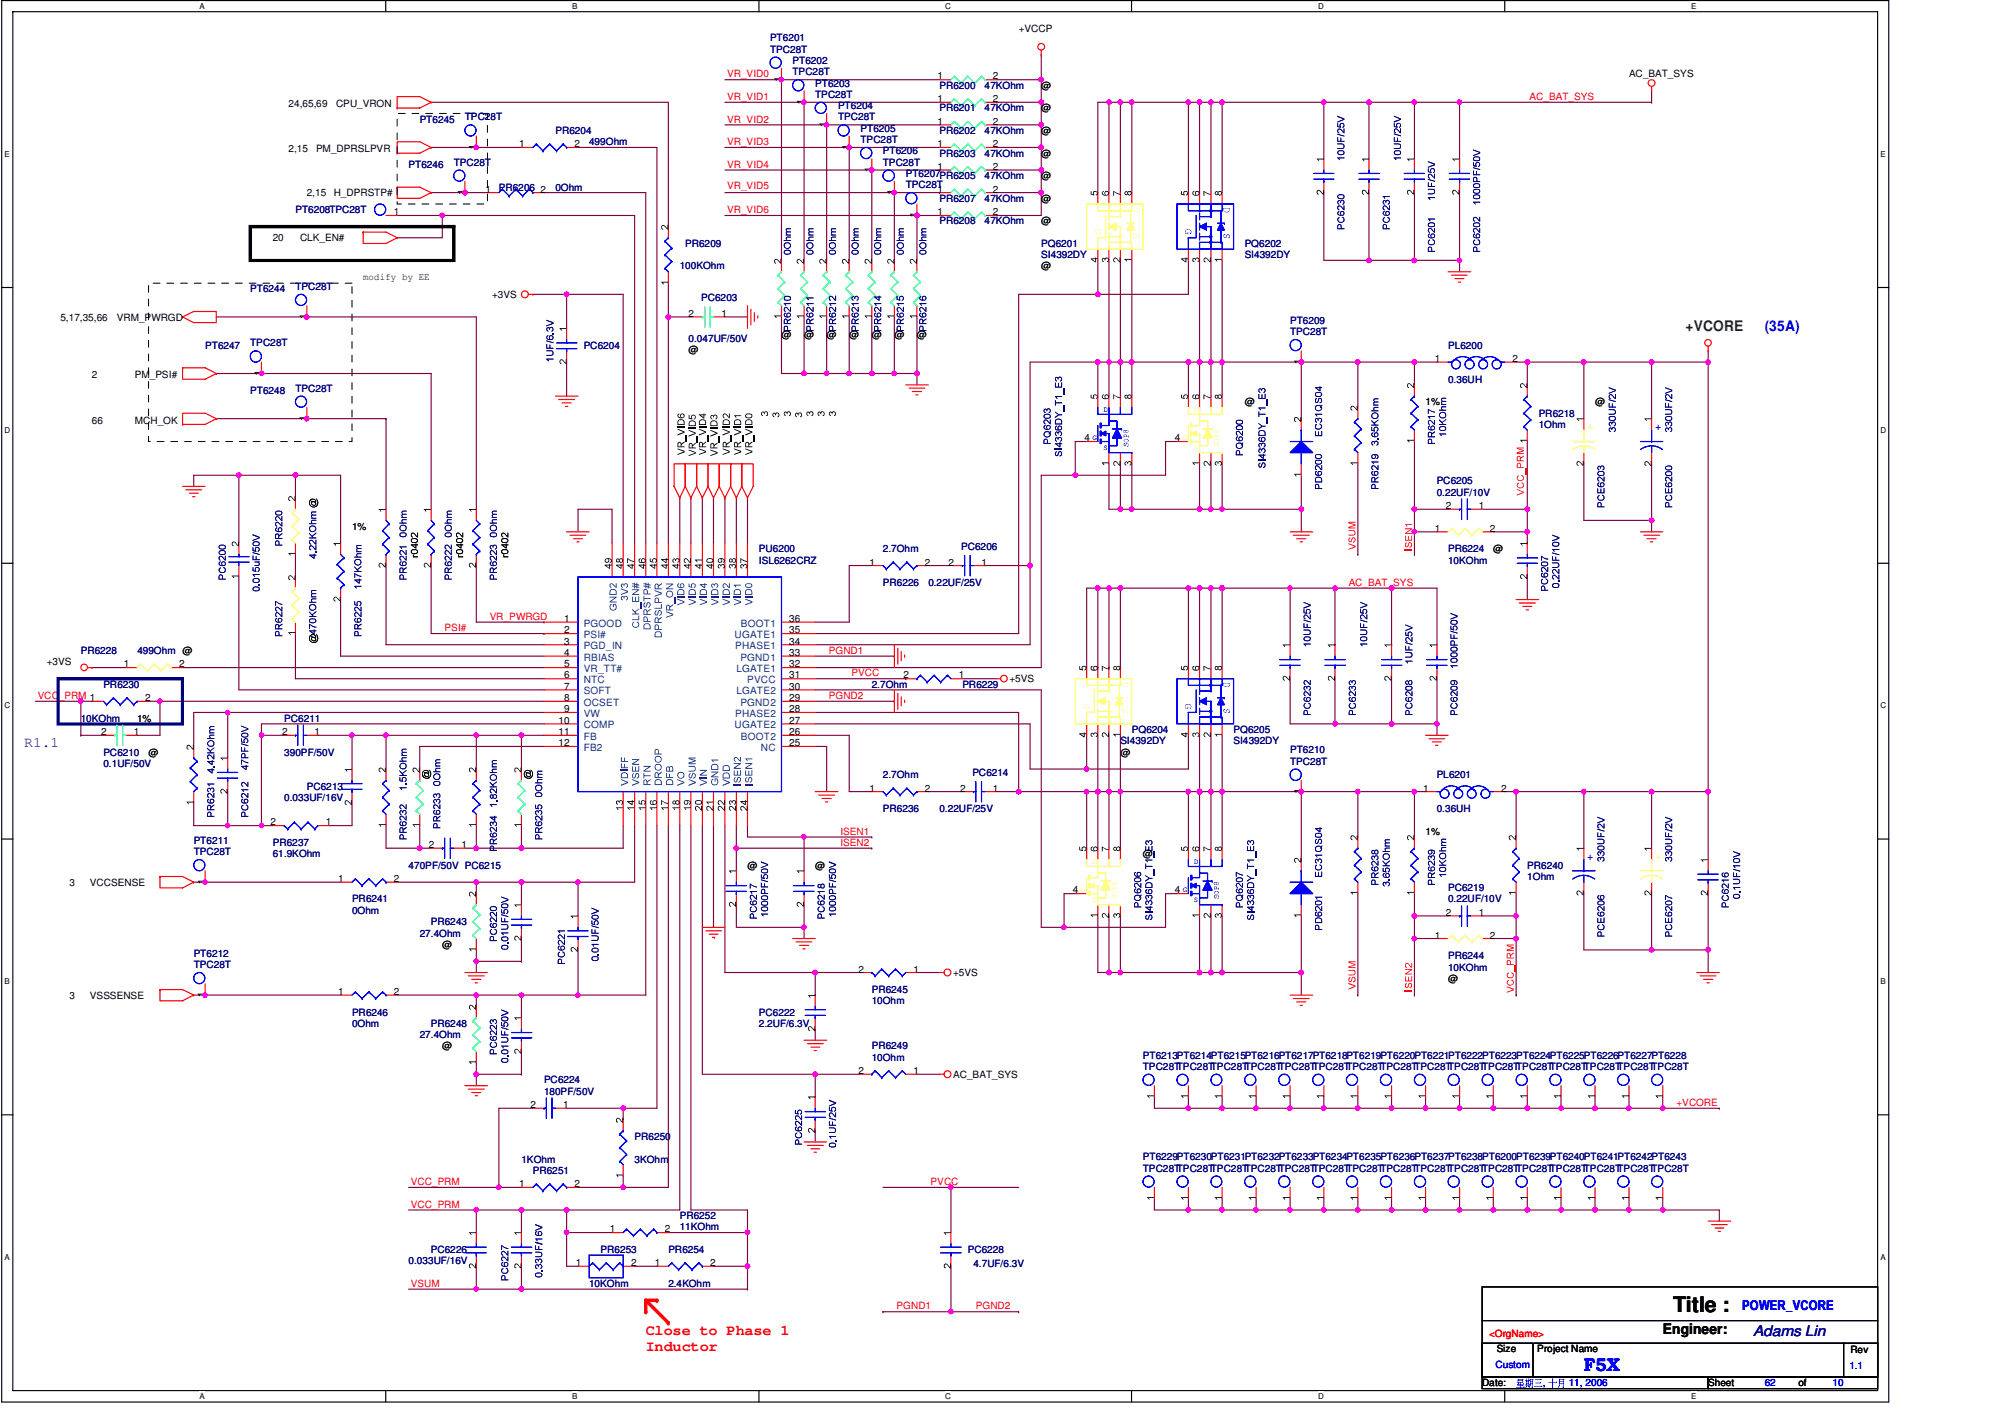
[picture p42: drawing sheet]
<svg xmlns="http://www.w3.org/2000/svg" width="297mm" height="210mm" viewBox="0 0 297 210" stroke-linecap="round" stroke-linejoin="round" font-family="sans-serif">
<defs><g id="words">
<text font-size="3.2" x="247.9" y="194.4">Title :</text>
<text font-size="2.7" fill="#00f" x="234.7" y="203.2">F5X</text>
<text font-size="2.2" fill="#008000" x="249.7" y="49">+VCORE</text>
<text font-size="2.2" fill="#00f" x="261.4" y="49">(35A)</text>
<text font-size="2.2" fill="#000080" x="3.6" y="110.6">R1.1</text>
<g font-size="2.2" fill="#f00">
<text x="95.7" y="197.8">Close to Phase 1</text>
<text x="95.7" y="200.2">Inductor</text>
</g>
<text font-size="2.2" x="246.3" y="197.7">Engineer:</text>
<text font-size="2.2" fill="#0000a0" x="259.8" y="197.9">Adams Lin</text>
<text font-size="2" fill="#00f" x="258.1" y="194.1">POWER_VCORE</text>
<g font-size="1.5">
<text x="150.9" y="4.8">+VCCP</text>
<text x="138.9" y="11.8">1</text>
<text x="147.1" y="11.8">2</text>
<text x="241.3" y="11.5">AC_BAT_SYS</text>
<text x="42.8" y="15.8">24,65,69</text>
<text x="49.8" y="15.8">CPU_VRON</text>
<text x="138.9" y="15.2">1</text>
<text x="147.1" y="15.2">2</text>
<text x="154.3" y="13.2">@</text>
<text x="154.3" y="16.5">@</text>
<text x="42.8" y="22.5">2,15</text>
<text x="46.8" y="22.5">PM_DPRSLPVR</text>
<text x="76.9" y="21.8">1</text>
<text x="85.1" y="21.8">2</text>
<text x="138.9" y="18.5">1</text>
<text x="138.9" y="21.8">1</text>
<text x="147.1" y="18.5">2</text>
<text x="147.1" y="21.8">2</text>
<text x="154.3" y="19.9">@</text>
<text x="154.3" y="23.2">@</text>
<text x="45.5" y="29.1">2,15</text>
<text x="49.4" y="29.1">H_DPRSTP#</text>
<text x="71.9" y="28.5">1</text>
<text x="80.1" y="28.5">2</text>
<text x="138.9" y="25.2">1</text>
<text x="138.9" y="28.5">1</text>
<text x="147.1" y="25.2">2</text>
<text x="147.1" y="28.5">2</text>
<text x="154.3" y="26.5">@</text>
<text x="154.3" y="29.9">@</text>
<text x="40.4" y="35.7">20</text>
<text x="44.4" y="35.7">CLK_EN#</text>
<text x="58.3" y="31.9">1</text>
<text x="138.9" y="31.9">1</text>
<text x="147.1" y="31.9">2</text>
<text x="154.3" y="33.2">@</text>
<text x="53.8" y="41.5">modify by EE</text>
<text x="154.3" y="39.9">@</text>
<text x="9" y="47.5">5,17,35,66</text>
<text x="17.3" y="47.5">VRM_PWRGD</text>
<text x="72.9" y="44.1">+3VS</text>
<text x="102" y="46.9">2</text>
<text x="106.9" y="46.9">1</text>
<text x="102" y="52.3">@</text>
<text x="115.8" y="50">@</text>
<text x="119.1" y="50">@</text>
<text x="122.5" y="50">@</text>
<text x="125.8" y="50">@</text>
<text x="129.2" y="50">@</text>
<text x="132.5" y="50">@</text>
<text x="135.8" y="50">@</text>
<text x="212.6" y="53.6">1</text>
<text x="224.1" y="53.6">2</text>
<text x="13.6" y="56">2</text>
<text x="20" y="56">PM_PSI#</text>
<text x="13.6" y="62.7">66</text>
<text x="20" y="62.7">MCH_OK</text>
<text x="160.7" y="65.4">4</text>
<text x="174" y="65.4">4</text>
<text x="184.4" y="60">@</text>
<text x="211.2" y="60">1%</text>
<text x="236.3" y="60">@</text>
<text x="214.2" y="75.4">2</text>
<text x="219.1" y="75.4">1</text>
<text x="52.2" y="78.4">1%</text>
<text x="128.8" y="83.8">1</text>
<text x="137" y="83.8">2</text>
<text x="140.5" y="83.8">2</text>
<text x="145.4" y="83.8">1</text>
<text x="212.6" y="78.7">1</text>
<text x="220.7" y="78.7">2</text>
<text x="221.2" y="81.8">@</text>
<text x="83.6" y="92.2">1</text>
<text x="83.6" y="93.8">2</text>
<text x="83.6" y="95.5">3</text>
<text x="116.9" y="93.8">35</text>
<text x="116.9" y="95.5">34</text>
<text x="116.9" y="92.2">36</text>
<text x="6.9" y="98.6">+3VS</text>
<text x="18.3" y="98.8">1</text>
<text x="26.5" y="98.8">2</text>
<text x="83.6" y="97.2">4</text>
<text x="83.6" y="98.8">5</text>
<text x="83.6" y="100.5">6</text>
<text x="116.9" y="100.5">31</text>
<text x="116.9" y="98.8">32</text>
<text x="116.9" y="97.2">33</text>
<text x="133.9" y="100.5">2</text>
<text x="142.1" y="100.5">1</text>
<text x="149.6" y="101">+5VS</text>
<text x="20.3" y="106.9">1%</text>
<text x="21.5" y="103.8">2</text>
<text x="82.8" y="107.2">10</text>
<text x="83.6" y="102.2">7</text>
<text x="83.6" y="103.8">8</text>
<text x="83.6" y="105.5">9</text>
<text x="116.9" y="107.2">27</text>
<text x="116.9" y="105.5">28</text>
<text x="116.9" y="102.2">30</text>
<text x="116.9" y="103.8">29</text>
<text x="15" y="108.9">2</text>
<text x="19.8" y="108.9">1</text>
<text x="22" y="111.9">@</text>
<text x="41.8" y="108.9">2</text>
<text x="46.6" y="108.9">1</text>
<text x="82.8" y="108.9">11</text>
<text x="82.8" y="110.6">12</text>
<text x="116.9" y="110.6">25</text>
<text x="116.9" y="108.9">26</text>
<text x="166" y="111.9">@</text>
<text x="128.8" y="117.3">1</text>
<text x="137" y="117.3">2</text>
<text x="142.2" y="117.3">2</text>
<text x="147.1" y="117.3">1</text>
<text x="210.9" y="117.3">1</text>
<text x="222.4" y="117.3">2</text>
<text x="40.1" y="122.3">2</text>
<text x="48.3" y="122.3">1</text>
<text x="63.5" y="125.6">2</text>
<text x="68.4" y="125.6">1</text>
<text x="211.2" y="123.7">1%</text>
<text x="10.3" y="131.2">3</text>
<text x="13.3" y="131.2">VCCSENSE</text>
<text x="50.1" y="130.6">1</text>
<text x="58.3" y="130.6">2</text>
<text x="110.7" y="128.7">@</text>
<text x="120.8" y="128.7">@</text>
<text x="169.3" y="127">@</text>
<text x="159" y="132.3">4</text>
<text x="174" y="132.3">4</text>
<text x="214.2" y="135.7">2</text>
<text x="219.1" y="135.7">1</text>
<text x="65.5" y="140.4">@</text>
<text x="212.6" y="139">1</text>
<text x="220.7" y="139">2</text>
<text x="10.3" y="148">3</text>
<text x="13.3" y="148">VSSSENSE</text>
<text x="50.1" y="147.4">1</text>
<text x="58.3" y="147.4">2</text>
<text x="127.2" y="144.1">2</text>
<text x="135.3" y="144.1">1</text>
<text x="141.2" y="144.6">+5VS</text>
<text x="214.5" y="145.4">@</text>
<text x="65.5" y="155.4">@</text>
<text x="127.2" y="159.1">2</text>
<text x="135.3" y="159.1">1</text>
<text x="141.2" y="159.6">AC_BAT_SYS</text>
<text x="78.6" y="164.1">2</text>
<text x="83.4" y="164.1">1</text>
<text x="76.9" y="175.9">1</text>
<text x="85.1" y="175.9">2</text>
<text x="90.3" y="182.5">1</text>
<text x="98.5" y="182.5">2</text>
<text x="85.3" y="187.6">1</text>
<text x="93.5" y="187.6">2</text>
<text x="97" y="187.6">1</text>
<text x="105.2" y="187.6">2</text>
<text x="221.7" y="200.3">Size</text>
<text x="227.7" y="200.3">Project Name</text>
<text x="274.1" y="200.5">Rev</text>
<text x="219.6" y="205.4">Date:</text>
<text x="253.1" y="205.4">Sheet</text>
<text x="266.4" y="205.4">of</text>
</g>
<g font-size="1.5" fill="#f00">
<text x="107.7" y="11.5">VR_VID0</text>
<text x="107.7" y="14.8">VR_VID1</text>
<text x="226.6" y="14.8">AC_BAT_SYS</text>
<text x="107.7" y="18.2">VR_VID2</text>
<text x="107.7" y="21.5">VR_VID3</text>
<text x="107.7" y="24.8">VR_VID4</text>
<text x="107.7" y="28">VR_VID5</text>
<text x="107.7" y="31.6">VR_VID6</text>
<text x="199.8" y="86.8">AC_BAT_SYS</text>
<text x="65.9" y="93.5">PSI#</text>
<text x="72.6" y="91.8">VR_PWRGD</text>
<text x="122.8" y="96.9">PGND1</text>
<text x="126.1" y="100.2">PVCC</text>
<text x="5.6" y="103.5">VCC_PRM 1</text>
<text x="122.8" y="103.5">PGND2</text>
<text x="124.5" y="125.3">ISEN2</text>
<text x="124.5" y="123.7">ISEN1</text>
<text x="248.4" y="163.8">+VCORE</text>
<text x="60.9" y="175.6">VCC_PRM</text>
<text x="60.9" y="178.9">VCC_PRM</text>
<text x="137.9" y="175.6">PVCC</text>
<text x="60.9" y="190.6">VSUM</text>
<text x="132.8" y="194">PGND1</text>
<text x="144.6" y="194">PGND2</text>
<text x="220.6" y="198">&lt;OrgName&gt;</text>
</g>
<g font-size="1.5" fill="#000080">
<text x="114.1" y="6.1">PT6201</text>
<text x="114.1" y="7.8">TPC28T</text>
<text x="117.4" y="9.5">PT6202</text>
<text x="117.4" y="11.1">TPC28T</text>
<text x="68.9" y="17.8">TPC28T</text>
<text x="120.8" y="12.8">PT6203</text>
<text x="120.8" y="14.5">TPC28T</text>
<text x="124.2" y="16.2">PT6204</text>
<text x="124.2" y="17.8">TPC28T</text>
<text x="139.2" y="13.2">PR6200</text>
<text x="139.2" y="16.5">PR6201</text>
<text x="145.9" y="13.2">47KOhm</text>
<text x="145.9" y="16.5">47KOhm</text>
<text x="62.2" y="18.2">PT6245</text>
<text x="82.3" y="19.9">PR6204</text>
<text x="87.3" y="21.5">499Ohm</text>
<text x="127.5" y="19.5">PT6205</text>
<text x="127.5" y="21.2">TPC28T</text>
<text x="130.8" y="22.9">PT6206</text>
<text x="139.2" y="19.9">PR6202</text>
<text x="139.2" y="23.2">PR6203</text>
<text x="145.9" y="19.9">47KOhm</text>
<text x="145.9" y="23.2">47KOhm</text>
<text x="60.5" y="24.9">PT6246</text>
<text x="67.2" y="24.6">TPC28T</text>
<text x="73.9" y="28.2">PR6206</text>
<text x="82.3" y="28.2">0Ohm</text>
<text x="130.8" y="24.6">TPC28T</text>
<text x="134.2" y="26.2">PT6207PR6205</text>
<text x="134.2" y="27.9">TPC28T</text>
<text x="139.2" y="29.9">PR6207</text>
<text x="145.9" y="26.5">47KOhm</text>
<text x="145.9" y="29.9">47KOhm</text>
<text x="43.8" y="31.6">PT6208TPC28T</text>
<text x="139.2" y="33.2">PR6208</text>
<text x="145.9" y="33.2">47KOhm</text>
<text x="100.7" y="39.9">100KOhm</text>
<text x="101.5" y="36.6">PR6209</text>
<text x="154.3" y="36.6">PQ6201</text>
<text x="154.3" y="38.3">SI4392DY</text>
<text x="184.4" y="36.6">PQ6202</text>
<text x="184.4" y="38.3">SI4392DY</text>
<text x="37.1" y="43.3">PT6244</text>
<text x="43.8" y="43">TPC28T</text>
<text x="103.9" y="44.6">PC6203</text>
<text x="30.4" y="51.6">PT6247</text>
<text x="37.1" y="51.3">TPC28T</text>
<text x="86.5" y="51.6">PC6204</text>
<text x="102" y="50.6">0.047UF/50V</text>
<text x="191.1" y="48">PT6209</text>
<text x="191.1" y="49.7">TPC28T</text>
<text x="214.5" y="51.6">PL6200</text>
<text x="37.1" y="58.4">PT6248</text>
<text x="43.8" y="58">TPC28T</text>
<text x="214.5" y="56.7">0.36UH</text>
<text x="228" y="61.7">PR6218</text>
<text x="228" y="63.4">1Ohm</text>
<text x="212.8" y="71.8">PC6205</text>
<text x="212.8" y="73.4">0.22UF/10V</text>
<text x="112.4" y="81.8">PU6200</text>
<text x="112.4" y="83.5">ISL6262CRZ</text>
<text x="130.8" y="81.8">2.7Ohm</text>
<text x="142.4" y="81.5">PC6206</text>
<text x="214.5" y="81.8">PR6224</text>
<text x="214.5" y="83.5">10KOhm</text>
<text x="130.8" y="86.8">PR6226</text>
<text x="137.5" y="86.8">0.22UF/25V</text>
<text x="12" y="96.9">PR6228</text>
<text x="15.3" y="101.9">PR6230</text>
<text x="20.4" y="96.9">499Ohm @</text>
<text x="129.2" y="101.9">2.7Ohm</text>
<text x="142.6" y="101.9">PR6229</text>
<text x="12" y="106.9">10KOhm</text>
<text x="42.1" y="106.9">PC6211</text>
<text x="15.3" y="111.9">PC6210</text>
<text x="15.3" y="113.6">0.1UF/50V</text>
<text x="42.1" y="111.9">390PF/50V</text>
<text x="166" y="110.3">SI4392DY</text>
<text x="167.7" y="108.6">PQ6204</text>
<text x="182.7" y="108.6">PQ6205</text>
<text x="182.7" y="110.3">SI4392DY</text>
<text x="191.1" y="111.6">PT6210</text>
<text x="191.1" y="113.3">TPC28T</text>
<text x="42.1" y="118.6">0.033UF/16V</text>
<text x="45.5" y="117">PC6213</text>
<text x="130.8" y="115.3">2.7Ohm</text>
<text x="144.1" y="115">PC6214</text>
<text x="212.8" y="115.3">PL6201</text>
<text x="28.7" y="125">PT6211</text>
<text x="40.4" y="125.3">PR6237</text>
<text x="130.8" y="120.3">PR6236</text>
<text x="139.2" y="120.3">0.22UF/25V</text>
<text x="212.8" y="120.3">0.36UH</text>
<text x="28.7" y="126.7">TPC28T</text>
<text x="40.4" y="127">61.9KOhm</text>
<text x="60.5" y="128.7">470PF/50V PC6215</text>
<text x="226.3" y="128.7">PR6240</text>
<text x="226.3" y="130.3">1Ohm</text>
<text x="52.2" y="133.7">PR6241</text>
<text x="52.2" y="135.4">0Ohm</text>
<text x="63.8" y="137">PR6243</text>
<text x="214.5" y="132">PC6219</text>
<text x="214.5" y="133.7">0.22UF/10V</text>
<text x="28.7" y="141.7">PT6212</text>
<text x="28.7" y="143.4">TPC28T</text>
<text x="62.2" y="138.7">27.4Ohm</text>
<text x="214.5" y="142.1">PR6244</text>
<text x="214.5" y="143.8">10KOhm</text>
<text x="129.2" y="147.1">PR6245</text>
<text x="129.2" y="148.8">10Ohm</text>
<text x="52.2" y="150.5">PR6246</text>
<text x="52.2" y="152.1">0Ohm</text>
<text x="62.2" y="153.8">27.4Ohm</text>
<text x="63.8" y="152.1">PR6248</text>
<text x="112.4" y="150.5">PC6222</text>
<text x="112.4" y="152.1">2.2UF/6.3V</text>
<text x="129.2" y="155.4">PR6249</text>
<text x="80.6" y="160.5">PC6224</text>
<text x="129.2" y="157.1">10Ohm</text>
<text x="169.3" y="156.8">PT6213PT6214PT6215PT6216PT6217PT6218PT6219PT6220PT6221PT6222PT6223PT6224PT6225PT6226PT6227PT6228</text>
<text x="169.3" y="158.5">TPC28TTPC28TTPC28TTPC28TTPC28TTPC28TTPC28TTPC28TTPC28TTPC28TTPC28TTPC28TTPC28TTPC28TTPC28TTPC28T</text>
<text x="80.6" y="162.2">180PF/50V</text>
<text x="77.3" y="172.2">1KOhm</text>
<text x="78.9" y="173.9">PR6251</text>
<text x="94" y="168.9">PR6250</text>
<text x="94" y="172.2">3KOhm</text>
<text x="169.3" y="171.9">PT6229PT6230PT6231PT6232PT6233PT6234PT6235PT6236PT6237PT6238PT6200PT6239PT6240PT6241PT6242PT6243</text>
<text x="169.3" y="173.6">TPC28TTPC28TTPC28TTPC28TTPC28TTPC28TTPC28TTPC28TTPC28TTPC28TTPC28TTPC28TTPC28TTPC28TTPC28TTPC28T</text>
<text x="63.8" y="185.6">PC6226</text>
<text x="89" y="185.6">PR6253</text>
<text x="99" y="185.6">PR6254</text>
<text x="100.7" y="180.6">PR6252</text>
<text x="100.7" y="182.2">11KOhm</text>
<text x="143.4" y="185.6">PC6228</text>
<text x="60.5" y="187.3">0.033UF/16V</text>
<text x="87.3" y="190.6">10KOhm</text>
<text x="99" y="190.6">2.4KOhm</text>
<text x="144.2" y="187.6">4.7UF/6.3V</text>
</g>
<g font-size="1.5" fill="#ffff80">
<text x="235.2" y="63.8">+</text>
<text x="245.2" y="127.4">+</text>
</g>
<g font-size="1.5" fill="#00f">
<text x="245.2" y="63.8">+</text>
<text x="235.2" y="127.4">+</text>
<text x="221.6" y="202.7">Custom</text>
<text x="274" y="202.9">1.1</text>
<text x="228.6" y="205.4">,</text>
<text x="232.4" y="205.4">11, 2006</text>
<text x="261.4" y="205.4">62</text>
<text x="271.5" y="205.4">10</text>
</g>
<g font-size="1.5" fill="#004080">
<text x="86.5" y="92.8">PGOOD</text>
<text x="86.5" y="94.5">PSI#</text>
<text x="108.8" y="94.5">UGATE1</text>
<text x="109.8" y="92.8">BOOT1</text>
<text x="86.5" y="96.2">PGD_IN</text>
<text x="86.5" y="97.9">RBIAS</text>
<text x="86.5" y="99.5">VR_TT#</text>
<text x="86.5" y="101.2">NTC</text>
<text x="108.9" y="96.2">PHASE1</text>
<text x="109.1" y="99.5">LGATE1</text>
<text x="109.7" y="97.9">PGND1</text>
<text x="110.7" y="101.2">PVCC</text>
<text x="86.5" y="102.9">SOFT</text>
<text x="86.5" y="104.6">OCSET</text>
<text x="86.5" y="106.2">VW</text>
<text x="86.5" y="107.9">COMP</text>
<text x="108.8" y="107.9">UGATE2</text>
<text x="108.9" y="106.2">PHASE2</text>
<text x="109.1" y="102.9">LGATE2</text>
<text x="109.7" y="104.6">PGND2</text>
<text x="86.5" y="109.6">FB</text>
<text x="86.5" y="111.3">FB2</text>
<text x="109.8" y="109.6">BOOT2</text>
<text x="112.7" y="111.3">NC</text>
</g>
<g font-size="1.2">
<text x="29.5" y="1.4">A</text>
<text x="84.7" y="1.4">B</text>
<text x="140" y="1.4">C</text>
<text x="195.3" y="1.4">D</text>
<text x="250.5" y="1.4">E</text>
<text x=".7" y="23.2">E</text>
<text x="278.6" y="23.2">E</text>
<text x=".7" y="64.1">D</text>
<text x="278.6" y="64.1">D</text>
<text x=".7" y="104.9">C</text>
<text x="278.6" y="104.9">C</text>
<text x=".7" y="145.8">B</text>
<text x="278.6" y="145.8">B</text>
<text x=".7" y="186.6">A</text>
<text x="278.6" y="186.6">A</text>
<text x="29.5" y="207.3">A</text>
<text x="84.7" y="207.3">B</text>
<text x="140" y="207.3">C</text>
<text x="195.3" y="207.3">D</text>
<text x="250.5" y="207.3">E</text>
</g>
<g font-size="1.1" fill="#00f">
<text x="161.8" y="65.2">G</text>
<text x="163.5" y="61">D</text>
<text x="163.5" y="66.6">S</text>
<text x="176.9" y="127.9">D</text>
<text x="175.2" y="132.1">G</text>
<text x="176.9" y="133.6">S</text>
</g>
<g font-size="1.1" fill="#ffff80">
<text x="175.2" y="65.2">G</text>
<text x="176.9" y="61">D</text>
<text x="176.9" y="66.6">S</text>
<text x="161.8" y="127.9">D</text>
<text x="160.1" y="132.1">G</text>
<text x="161.8" y="133.6">S</text>
</g>
</g></defs>
<path d="M.3 .1h279.5v207.6h-279.5zM1.9 1.7h276.3v204.3h-276.3z" fill="none" stroke="#000" stroke-width=".17"/>
<g fill="#fff">
<path d="M29.5 .3h.8v1.3h-.8z"/>
<path d="M29.5 206.2h.8v1.4h-.8z"/>
</g>
<path d="M57.1 .1v1.6M57.1 206v1.7" fill="none" stroke="#000" stroke-width=".17"/>
<g fill="#fff">
<path d="M84.7 .3h.9v1.3h-.9z"/>
<path d="M84.7 206.2h.9v1.4h-.9z"/>
</g>
<path d="M112.4 .1v1.6M112.4 206v1.7" fill="none" stroke="#000" stroke-width=".17"/>
<g fill="#fff">
<path d="M140 .3h.9v1.3h-.9z"/>
<path d="M140 206.2h.9v1.4h-.9z"/>
</g>
<path d="M167.6 .1v1.6M167.6 206v1.7" fill="none" stroke="#000" stroke-width=".17"/>
<g fill="#fff">
<path d="M195.2 .3h.9v1.3h-.9z"/>
<path d="M195.2 206.2h.9v1.4h-.9z"/>
</g>
<path d="M222.9 .1v1.6M222.9 206v1.7" fill="none" stroke="#000" stroke-width=".17"/>
<g fill="#fff">
<path d="M250.5 .3h.8v1.3h-.8z"/>
<path d="M250.5 206.2h.8v1.4h-.8z"/>
<path d="M.6 22.1h.9v1.4h-.9z"/>
<path d="M278.6 22.1h.8v1.4h-.8z"/>
<path d="M.6 63h.9v1.4h-.9z"/>
<path d="M278.6 63h.8v1.4h-.8z"/>
</g>
<path d="M.3 42.6h1.6M278.2 42.6h1.6" fill="none" stroke="#000" stroke-width=".17"/>
<g fill="#fff">
<path d="M.6 103.8h.9v1.4h-.9z"/>
<path d="M278.6 103.8h.8v1.4h-.8z"/>
</g>
<path d="M.3 83.4h1.6M278.2 83.4h1.6" fill="none" stroke="#000" stroke-width=".17"/>
<g fill="#fff">
<path d="M.6 144.7h.9v1.4h-.9z"/>
<path d="M278.6 144.7h.8v1.4h-.8z"/>
</g>
<path d="M.3 124.3h1.6M278.2 124.3h1.6" fill="none" stroke="#000" stroke-width=".17"/>
<g fill="#fff">
<path d="M.6 185.5h.9v1.4h-.9z"/>
<path d="M278.6 185.5h.8v1.4h-.8z"/>
</g>
<path d="M.3 165.1h1.6M278.2 165.1h1.6" fill="none" stroke="#000" stroke-width=".17"/>
<path d="M166 117.3h10.1M176.1 117.3h.1" fill="none" stroke="#800040" stroke-width=".17"/>
<circle cx="176" cy="117.3" r=".33" fill="#f0f"/>
<circle cx="176" cy="117.3" r=".33" fill="none" stroke="#f0f" stroke-width=".17"/>
<path d="M177.7 53.6h1.7M179.4 53.6h.1" fill="none" stroke="#800040" stroke-width=".17"/>
<circle cx="177.7" cy="53.6" r=".34" fill="#f0f"/>
<circle cx="177.7" cy="53.6" r=".34" fill="none" stroke="#f0f" stroke-width=".17"/>
<circle cx="179.4" cy="53.6" r=".33" fill="#f0f"/>
<circle cx="179.4" cy="53.6" r=".33" fill="none" stroke="#f0f" stroke-width=".17"/>
<path d="M179.4 87.1h1.7M181.1 87.1h.1" fill="none" stroke="#800040" stroke-width=".17"/>
<circle cx="181" cy="87.1" r=".33" fill="#f0f"/>
<circle cx="181" cy="87.1" r=".33" fill="none" stroke="#f0f" stroke-width=".17"/>
<path d="M147.6 15.2h6.7M70.6 130.7h6.7M77.3 130.7h.1" fill="none" stroke="#800040" stroke-width=".17"/>
<circle cx="77.3" cy="130.7" r=".33" fill="#f0f"/>
<circle cx="77.3" cy="130.7" r=".33" fill="none" stroke="#f0f" stroke-width=".17"/>
<path d="M202.8 15.2h6.7M209.5 15.2h.1" fill="none" stroke="#800040" stroke-width=".17"/>
<circle cx="209.5" cy="15.1" r=".32" fill="#f0f"/>
<circle cx="209.5" cy="15.1" r=".32" fill="none" stroke="#f0f" stroke-width=".17"/>
<path d="M147.6 11.8h6.7M154.3 11.8h.1M177.7 53.6v5.1" fill="none" stroke="#800040" stroke-width=".17"/>
<circle cx="154.3" cy="11.8" r=".33" fill="#f0f"/>
<circle cx="154.3" cy="11.8" r=".33" fill="none" stroke="#f0f" stroke-width=".17"/>
<path d="M135.8 31.9h3.4M152.6 53.6h10M162.6 53.6h.1M43.8 82.1v3.4" fill="none" stroke="#800040" stroke-width=".17"/>
<circle cx="162.6" cy="53.6" r=".34" fill="#f0f"/>
<circle cx="162.6" cy="53.6" r=".34" fill="none" stroke="#f0f" stroke-width=".17"/>
<path d="M176.1 117.3h1.6M177.7 117.3h.1" fill="none" stroke="#800040" stroke-width=".17"/>
<circle cx="177.7" cy="117.3" r=".34" fill="#f0f"/>
<circle cx="177.7" cy="117.3" r=".34" fill="none" stroke="#f0f" stroke-width=".17"/>
<path d="M181.1 75.4h.1M181.1 68.7v6.7M30.4 130.7h20.1" fill="none" stroke="#800040" stroke-width=".17"/>
<circle cx="181" cy="75.4" r=".32" fill="#f0f"/>
<circle cx="181" cy="75.4" r=".32" fill="none" stroke="#f0f" stroke-width=".17"/>
<path d="M5.2 103.9h6.8M12 103.9h.1M120.8 100.5h13.4M134.2 100.5h.1M28.7 147.4h1.7M30.4 147.4h.1" fill="none" stroke="#800040" stroke-width=".17"/>
<circle cx="30.4" cy="147.4" r=".32" fill="#f0f"/>
<circle cx="30.4" cy="147.4" r=".32" fill="none" stroke="#f0f" stroke-width=".17"/>
<path d="M162.6 15.2h1.7M164.3 15.2h.1M33.7 122.3h5" fill="none" stroke="#800040" stroke-width=".17"/>
<circle cx="164.3" cy="15.1" r=".32" fill="#f0f"/>
<circle cx="164.3" cy="15.1" r=".32" fill="none" stroke="#f0f" stroke-width=".17"/>
<path d="M206.2 107.2h.1M206.2 100.5v6.7M77.3 147.4h18.4" fill="none" stroke="#800040" stroke-width=".17"/>
<circle cx="206.2" cy="107.2" r=".32" fill="#f0f"/>
<circle cx="206.2" cy="107.2" r=".32" fill="none" stroke="#f0f" stroke-width=".17"/>
<path d="M83.9 43.6h8.4M32 62h13.5M45.5 62h.1M137.5 83.8h3.4" fill="none" stroke="#800040" stroke-width=".17"/>
<circle cx="45.4" cy="62" r=".33" fill="#f0f"/>
<circle cx="45.4" cy="62" r=".33" fill="none" stroke="#f0f" stroke-width=".17"/>
<path d="M63.9 55.3v20.1M154.3 70.4h5M159.3 70.4h.1M35.4 85.5v16.7M57.2 122.3v3.3M157.6 132.4h1.7" fill="none" stroke="#800040" stroke-width=".17"/>
<circle cx="159.3" cy="70.4" r=".33" fill="#f0f"/>
<circle cx="159.3" cy="70.4" r=".33" fill="none" stroke="#f0f" stroke-width=".17"/>
<path d="M222.9 117.3h1.7M224.6 117.3h.1" fill="none" stroke="#800040" stroke-width=".17"/>
<circle cx="224.6" cy="117.3" r=".33" fill="#f0f"/>
<circle cx="224.6" cy="117.3" r=".33" fill="none" stroke="#f0f" stroke-width=".17"/>
<path d="M177.7 15.2h1.7M176.1 38.6v5M181.1 53.6h11.7v8.4M192.8 62h.1M70.6 83.8v8.4" fill="none" stroke="#800040" stroke-width=".17"/>
<circle cx="192.8" cy="53.6" r=".34" fill="#f0f"/>
<circle cx="192.8" cy="53.6" r=".34" fill="none" stroke="#f0f" stroke-width=".17"/>
<path d="M125.8 21.8h13.4M166 53.6h1.7M181.1 87.1v11.8M38.7 108.9v13.4M150.9 105.5v11.8M38.7 122.3h.1M135.8 144.1h3.4M70.6 179.2v3.4M83.9 182.6v5" fill="none" stroke="#800040" stroke-width=".17"/>
<circle cx="38.7" cy="122.3" r=".32" fill="#f0f"/>
<circle cx="38.7" cy="122.3" r=".32" fill="none" stroke="#f0f" stroke-width=".17"/>
<path d="M122.5 18.5h.1M122.5 18.2v.3" fill="none" stroke="#800040" stroke-width=".17"/>
<circle cx="122.4" cy="18.5" r=".32" fill="#f0f"/>
<circle cx="122.4" cy="18.5" r=".32" fill="none" stroke="#f0f" stroke-width=".17"/>
<path d="M166 38.6v15M166 53.6h.1" fill="none" stroke="#800040" stroke-width=".17"/>
<circle cx="166" cy="53.6" r=".33" fill="#f0f"/>
<circle cx="166" cy="53.6" r=".33" fill="none" stroke="#f0f" stroke-width=".17"/>
<path d="M177.7 117.3h1.7M70.6 179.2h6.7M77.3 179.2h.1" fill="none" stroke="#800040" stroke-width=".17"/>
<circle cx="77.3" cy="179.2" r=".33" fill="#f0f"/>
<circle cx="77.3" cy="179.2" r=".33" fill="none" stroke="#f0f" stroke-width=".17"/>
<path d="M115.8 11.8h23.4M147.6 25.2h6.7M181.1 38.6v15M179.4 53.6v5.1M181.1 53.6h.1M102.4 122.3v56.9M92.3 175.9h6.7" fill="none" stroke="#800040" stroke-width=".17"/>
<circle cx="181" cy="53.6" r=".33" fill="#f0f"/>
<circle cx="181" cy="53.6" r=".33" fill="none" stroke="#f0f" stroke-width=".17"/>
<path d="M253.1 53.6v63.7M253.1 117.3h.1M77.3 155.8v3.3M70.6 191h6.7" fill="none" stroke="#800040" stroke-width=".17"/>
<circle cx="253" cy="117.3" r=".33" fill="#f0f"/>
<circle cx="253" cy="117.3" r=".33" fill="none" stroke="#f0f" stroke-width=".17"/>
<path d="M157.6 137.4h15.1M201.2 132.4v15M201.2 147.4h.1" fill="none" stroke="#800040" stroke-width=".17"/>
<g fill="#f00">
<path d="M199.8 145.6l1 .4v.2l-1 .4v-.1l.9-.4-.9-.3z"/>
<path d="M199.9 144.8l.2-.1v.2a.22 .22 0 0 0-.2 .2 .22 .22 0 0 0 .2 .2 .39 .39 0 0 1 .2-.5 .39 .39 0 0 1 .4 0 .41 .41 0 0 1 .1 .4 .41 .41 0 0 1-.4 .3v-.1a.25 .25 0 0 0 .3-.3 .25 .25 0 0 0-.3-.2 .34 .34 0 0 1-.1 .5 .34 .34 0 0 1-.5 0v-.4z"/>
<path d="M199.8 143.7h.6a.41 .41 0 0 1 .4 .4 .41 .41 0 0 1-.4 .4h-.6v-.1h.6a.28 .28 0 0 0 .3-.3 .28 .28 0 0 0-.3-.3h-.6z"/>
<path d="M199.8 142.4h1v.1h-.9l.9 .3v.2l-.9 .3h.9v.1h-1v-.2l.9-.3-.9-.3z"/>
</g>
<path d="M120.8 95.5h31.8M28.7 130.7h1.7M30.4 130.7h.1M253.1 140.7v3.4" fill="none" stroke="#800040" stroke-width=".17"/>
<circle cx="30.4" cy="130.7" r=".32" fill="#f0f"/>
<circle cx="30.4" cy="130.7" r=".32" fill="none" stroke="#f0f" stroke-width=".17"/>
<path d="M162.6 53.6v5.1M100.7 73.7v6.7M109.1 73.7v6.7M161 87.1v11.8M43.8 100.5h36.8M52.2 119v3.3M176.1 108.9v5M38.7 122.3h1.7M83.9 164.2h8.4M92.3 164.2h.1M70.6 187.6v3.4" fill="none" stroke="#800040" stroke-width=".17"/>
<circle cx="92.3" cy="164.1" r=".33" fill="#f0f"/>
<circle cx="92.3" cy="164.1" r=".33" fill="none" stroke="#f0f" stroke-width=".17"/>
<path d="M166 98.9h.1M166 87.1v11.8M154.3 102.2v35.2" fill="none" stroke="#800040" stroke-width=".17"/>
<circle cx="166" cy="87.1" r=".33" fill="#f0f"/>
<circle cx="166" cy="87.1" r=".33" fill="none" stroke="#f0f" stroke-width=".17"/>
<path d="M119.1 15.2h.1M119.1 14.8v.4M164.3 53.6v5.1M94 187.6h3.3" fill="none" stroke="#800040" stroke-width=".17"/>
<circle cx="119.1" cy="15.1" r=".32" fill="#f0f"/>
<circle cx="119.1" cy="15.1" r=".32" fill="none" stroke="#f0f" stroke-width=".17"/>
<path d="M164.3 15.2v13.3M196.1 15.2v8.3M129.2 25.2h.1M129.2 24.8v.4M234.6 77.1h10.1M77.3 130.7v3.3M209.5 139h3.4M120.8 167.5v1.7M83.9 182.6h6.8" fill="none" stroke="#800040" stroke-width=".17"/>
<circle cx="129.2" cy="25.2" r=".34" fill="#f0f"/>
<circle cx="129.2" cy="25.2" r=".34" fill="none" stroke="#f0f" stroke-width=".17"/>
<path d="M83.9 53.6v5.1M109.1 125.6h20.1M129.2 125.6h.1" fill="none" stroke="#800040" stroke-width=".17"/>
<circle cx="109.1" cy="125.6" r=".33" fill="#f0f"/>
<circle cx="109.1" cy="125.6" r=".33" fill="none" stroke="#f0f" stroke-width=".17"/>
<path d="M209.5 78.8h.1M209.5 75.4v3.4" fill="none" stroke="#800040" stroke-width=".17"/>
<circle cx="209.5" cy="75.4" r=".32" fill="#f0f"/>
<circle cx="209.5" cy="75.4" r=".32" fill="none" stroke="#f0f" stroke-width=".17"/>
<circle cx="209.5" cy="78.8" r=".32" fill="#f0f"/>
<circle cx="209.5" cy="78.8" r=".32" fill="none" stroke="#f0f" stroke-width=".17"/>
<path d="M58.8 147.4h11.8M70.6 147.4h.1" fill="none" stroke="#800040" stroke-width=".17"/>
<circle cx="70.5" cy="147.4" r=".32" fill="#f0f"/>
<circle cx="70.5" cy="147.4" r=".32" fill="none" stroke="#f0f" stroke-width=".17"/>
<path d="M107.4 28.5h25.1M132.5 28.5h.1M154.3 28.5v3.4M201.2 53.6v6.8M179.4 87.1v11.8M234.6 117.3v8.3" fill="none" stroke="#800040" stroke-width=".17"/>
<circle cx="132.5" cy="28.5" r=".33" fill="#f0f"/>
<circle cx="132.5" cy="28.5" r=".33" fill="none" stroke="#f0f" stroke-width=".17"/>
<path d="M154.3 18.5v3.3M154.3 21.8h.1M90.7 75.4v5M125.8 83.8v8.4M212.9 87.1v8.4M85.6 130.7h8.4" fill="none" stroke="#800040" stroke-width=".17"/>
<circle cx="154.3" cy="21.8" r=".33" fill="#f0f"/>
<circle cx="154.3" cy="21.8" r=".33" fill="none" stroke="#f0f" stroke-width=".17"/>
<path d="M181.1 87.1h10M191.1 87.1h.1M33.7 105.5h46.9" fill="none" stroke="#800040" stroke-width=".17"/>
<circle cx="181" cy="87.1" r=".33" fill="#f0f"/>
<circle cx="181" cy="87.1" r=".33" fill="none" stroke="#f0f" stroke-width=".17"/>
<circle cx="191.1" cy="87.1" r=".33" fill="#f0f"/>
<circle cx="191.1" cy="87.1" r=".33" fill="none" stroke="#f0f" stroke-width=".17"/>
<path d="M179.4 38.6v15M85.6 75.4v3.4M13.6 98.9h5.1M70.6 108.9v5M152.6 113.9h23.5M161 113.9h.1M109.1 122.3v3.3M119.1 124h10.1M129.2 124h.1M135.8 159.1h3.4" fill="none" stroke="#800040" stroke-width=".17"/>
<circle cx="161" cy="113.9" r=".32" fill="#f0f"/>
<circle cx="161" cy="113.9" r=".32" fill="none" stroke="#f0f" stroke-width=".17"/>
<path d="M120.8 147.4h.1M120.8 144.1v3.3" fill="none" stroke="#800040" stroke-width=".17"/>
<circle cx="120.8" cy="144.1" r=".34" fill="#f0f"/>
<circle cx="120.8" cy="144.1" r=".34" fill="none" stroke="#f0f" stroke-width=".17"/>
<path d="M162.6 38.6v5M52.2 108.9h5M57.2 108.9h.1" fill="none" stroke="#800040" stroke-width=".17"/>
<circle cx="52.1" cy="108.9" r=".32" fill="#f0f"/>
<circle cx="52.1" cy="108.9" r=".32" fill="none" stroke="#f0f" stroke-width=".17"/>
<circle cx="57.2" cy="108.9" r=".32" fill="#f0f"/>
<circle cx="57.2" cy="108.9" r=".32" fill="none" stroke="#f0f" stroke-width=".17"/>
<path d="M85.6 21.8h11.7M23.7 103.9v5M85.6 147.4h.1M85.6 140.7v6.7" fill="none" stroke="#800040" stroke-width=".17"/>
<circle cx="85.6" cy="147.4" r=".32" fill="#f0f"/>
<circle cx="85.6" cy="147.4" r=".32" fill="none" stroke="#f0f" stroke-width=".17"/>
<path d="M177.7 117.3v8.3M105.7 122.3v15.1M60.5 175.9h13.4M73.9 175.9h.1M105.7 187.6h5" fill="none" stroke="#800040" stroke-width=".17"/>
<circle cx="73.9" cy="175.9" r=".32" fill="#f0f"/>
<circle cx="73.9" cy="175.9" r=".32" fill="none" stroke="#f0f" stroke-width=".17"/>
<path d="M99 46.9v33.5M107.4 73.7v6.7M209.5 75.4h5M12 108.9h.1M12 103.9v5" fill="none" stroke="#800040" stroke-width=".17"/>
<circle cx="11.9" cy="103.9" r=".32" fill="#f0f"/>
<circle cx="11.9" cy="103.9" r=".32" fill="none" stroke="#f0f" stroke-width=".17"/>
<path d="M166 68.7v6.7M166 117.3v8.3M77.3 139v3.4M179.4 135.7v8.4M179.4 144.1h.1" fill="none" stroke="#800040" stroke-width=".17"/>
<circle cx="179.4" cy="144.1" r=".33" fill="#f0f"/>
<circle cx="179.4" cy="144.1" r=".33" fill="none" stroke="#f0f" stroke-width=".17"/>
<path d="M38.7 107.2h41.9M83.9 179.2v3.4M83.9 182.6h.1" fill="none" stroke="#800040" stroke-width=".17"/>
<circle cx="83.9" cy="179.2" r=".33" fill="#f0f"/>
<circle cx="83.9" cy="179.2" r=".33" fill="none" stroke="#f0f" stroke-width=".17"/>
<circle cx="84" cy="182.6" r=".33" fill="#f0f"/>
<circle cx="84" cy="182.6" r=".33" fill="none" stroke="#f0f" stroke-width=".17"/>
<path d="M45.5 46.9h.1M45.5 46.9h25.1M145.9 83.8h6.7" fill="none" stroke="#800040" stroke-width=".17"/>
<circle cx="45.4" cy="47" r=".32" fill="#f0f"/>
<circle cx="45.4" cy="47" r=".32" fill="none" stroke="#f0f" stroke-width=".17"/>
<path d="M99 15.2v18.4M38.7 55.3h.1M38.7 55.3h25.2" fill="none" stroke="#800040" stroke-width=".17"/>
<circle cx="38.7" cy="55.3" r=".32" fill="#f0f"/>
<circle cx="38.7" cy="55.3" r=".32" fill="none" stroke="#f0f" stroke-width=".17"/>
<path d="M63.9 83.8v10.1M171 177.5v1.7M216.2 179.2h5M221.2 179.2h.1" fill="none" stroke="#800040" stroke-width=".17"/>
<circle cx="221.2" cy="179.2" r=".33" fill="#f0f"/>
<circle cx="221.2" cy="179.2" r=".33" fill="none" stroke="#f0f" stroke-width=".17"/>
<path d="M62.2 125.6h.1M62.2 122.3v3.3" fill="none" stroke="#800040" stroke-width=".17"/>
<circle cx="62.2" cy="125.6" r=".34" fill="#f0f"/>
<circle cx="62.2" cy="125.6" r=".34" fill="none" stroke="#f0f" stroke-width=".17"/>
<g fill="none" stroke="#800040" stroke-width=".17">
<path d="M99 46.9h3.4M176.1 53.6h1.6M179.4 53.6h1.7M209.5 53.6v3.4M102.4 73.7v6.7M110.7 73.7v6.7M120.8 92.2h5M28.7 105.5v5.1M28.7 119v3.3M179.4 117.3h1.7M192.8 117.3h8.4M201.2 117.3h.1"/>
<path d="M211.2 117.3h-1.7v6.7M97.3 122.3v41.9M110.7 122.3v1.7M209.5 135.7h5M92.3 174.2v1.7M206.2 162.5v1.7M254.7 179.2v1.7"/>
</g>
<circle cx="201.1" cy="117.3" r=".33" fill="#f0f"/>
<circle cx="201.1" cy="117.3" r=".33" fill="none" stroke="#f0f" stroke-width=".17"/>
<path d="M224.6 139v8.4M224.6 147.4h.1" fill="none" stroke="#800040" stroke-width=".17"/>
<g fill="#f00">
<path d="M223.2 146.1l1.1 .4v.2l-1.1 .4v-.2l1-.3-1-.4z"/>
<path d="M223.4 145.2h.1l.1 .1a.34 .34 0 0 0-.2 .5 .34 .34 0 0 0 .5 0 .31 .31 0 0 0 .3-.3 .31 .31 0 0 0-.3-.3v-.1a.48 .48 0 0 1 .3 .7 .48 .48 0 0 1-.8 .1l-.2-.2v-.3z"/>
<path d="M223.3 144.2l.2-.1 .1 .1a.34 .34 0 0 0-.2 .5 .34 .34 0 0 0 .5 0 .31 .31 0 0 0 .3-.3 .31 .31 0 0 0-.3-.3v-.1a.49 .49 0 0 1 .3 .7 .49 .49 0 0 1-.8 .2l-.2-.3z"/>
<path d="M224.4 143.1h.2v.9h-.2z"/>
<path d="M223.2 139.9h1.1v.1h-1l1 .3v.2l-1 .3h1v.1h-1.1v-.2l.9-.3-.9-.3z"/>
<path d="M223.3 142.3l-.1 .7h1.1v-.2h-.4a.45 .45 0 0 0-.4-.6zM223.4 142.4h.2l.1 .4h-.4z"/>
<path d="M223.2 141.3v.7h1.1v-.1h-.5v-.3l.5-.3v-.2l-.5 .3a.34 .34 0 0 0-.2-.2 .34 .34 0 0 0-.4 .1zM223.4 141.3h.2l.1 .2v.4h-.4z"/>
</g>
<path d="M167.7 15.2v13.3M99 46.9h.1M99 42v4.9M166 53.6v5.1M159.3 65.4h1.7M120.8 97.2h11.7M132.5 97.2h.1M161 87.1h1.6M107.4 144.1h13.4M77.3 179.2h6.6" fill="none" stroke="#800040" stroke-width=".17"/>
<circle cx="99" cy="47" r=".32" fill="#f0f"/>
<circle cx="99" cy="47" r=".32" fill="none" stroke="#f0f" stroke-width=".17"/>
<path d="M176.1 98.9h.1M176.1 87.1v11.8M57.2 108.9v5" fill="none" stroke="#800040" stroke-width=".17"/>
<circle cx="176" cy="87.1" r=".33" fill="#f0f"/>
<circle cx="176" cy="87.1" r=".33" fill="none" stroke="#f0f" stroke-width=".17"/>
<path d="M177.7 87.1h1.7M179.4 87.1h.1M191.1 87.1h6.7M12 108.9h3.3M70.6 108.9h6.7" fill="none" stroke="#800040" stroke-width=".17"/>
<circle cx="179.4" cy="87.1" r=".33" fill="#f0f"/>
<circle cx="179.4" cy="87.1" r=".33" fill="none" stroke="#f0f" stroke-width=".17"/>
<path d="M119.1 15.2h20.1M154.3 15.2h.1M154.3 11.8v3.4M129.2 25.2v13.4M132.5 28.5v10.1M150.9 43.6v50.3M125.8 117.3h3.4" fill="none" stroke="#800040" stroke-width=".17"/>
<circle cx="154.3" cy="15.1" r=".33" fill="#f0f"/>
<circle cx="154.3" cy="15.1" r=".33" fill="none" stroke="#f0f" stroke-width=".17"/>
<path d="M166 15.2v13.3M70.6 92.2h10M80.6 92.2h.1M152.6 83.8v11.7M94 122.3v8.4M196.1 179.2h5.1M201.2 179.2h.1M77.3 187.6v3.4" fill="none" stroke="#800040" stroke-width=".17"/>
<circle cx="201.1" cy="179.2" r=".32" fill="#f0f"/>
<circle cx="201.1" cy="179.2" r=".32" fill="none" stroke="#f0f" stroke-width=".17"/>
<path d="M209.5 78.8v3.3M209.5 82.1h.1" fill="none" stroke="#800040" stroke-width=".17"/>
<g fill="#f00">
<path d="M208.1 81.4h1.1v.1h-1.1z"/>
<path d="M208.1 80.5l.3-.2v.2a.21 .21 0 0 0-.2 .2 .21 .21 0 0 0 .3 .2v-.1a.41 .41 0 0 1 .5-.5 .43 .43 0 0 1 .2 .5 .43 .43 0 0 1-.4 .3v-.1a.24 .24 0 0 0 .3-.3 .24 .24 0 0 0-.3-.2l-.1 .1a.34 .34 0 0 1-.1 .4 .34 .34 0 0 1-.5-.1z"/>
<path d="M208.1 79.4h.2v.6h.3v-.6h.1v.6h.4v-.7h.1v.8h-1.1z"/>
<path d="M208.1 78.3h1.1v.1l-.8 .6h.8v.1h-1.1v-.1l.9-.6h-.9z"/>
<path d="M208.1 77.6h1.1v.2h-.8l.1 .2h-.1z"/>
</g>
<path d="M177.7 15.2v13.3M162.6 53.6h1.7M122.5 110.6v6.7M176.1 117.3v8.3M110.7 124h8.4M119.1 124h.1" fill="none" stroke="#800040" stroke-width=".17"/>
<circle cx="119.1" cy="124" r=".32" fill="#f0f"/>
<circle cx="119.1" cy="124" r=".32" fill="none" stroke="#f0f" stroke-width=".17"/>
<path d="M164.3 15.2h1.7M166 15.2h.1M167.7 53.6v5.1M181.1 53.6v5.1M159.3 65.4v5M43.8 93.9v6.6M47.1 108.9h5.1M73.9 164.2h5M171 162.5v1.7" fill="none" stroke="#800040" stroke-width=".17"/>
<circle cx="166" cy="15.1" r=".32" fill="#f0f"/>
<circle cx="166" cy="15.1" r=".32" fill="none" stroke="#f0f" stroke-width=".17"/>
<path d="M58.8 31.9h6.7M65.5 31.9h.1M226.3 85.5v3.3" fill="none" stroke="#800040" stroke-width=".17"/>
<circle cx="65.5" cy="31.9" r=".32" fill="#f0f"/>
<circle cx="65.5" cy="31.9" r=".32" fill="none" stroke="#f0f" stroke-width=".17"/>
<path d="M125.8 21.8h.1M125.8 21.5v.3" fill="none" stroke="#800040" stroke-width=".17"/>
<circle cx="125.8" cy="21.8" r=".33" fill="#f0f"/>
<circle cx="125.8" cy="21.8" r=".33" fill="none" stroke="#f0f" stroke-width=".17"/>
<path d="M176.1 15.2h1.6M177.7 15.2h.1" fill="none" stroke="#800040" stroke-width=".17"/>
<circle cx="177.7" cy="15.1" r=".33" fill="#f0f"/>
<circle cx="177.7" cy="15.1" r=".33" fill="none" stroke="#f0f" stroke-width=".17"/>
<path d="M216.2 15.2v8.3M77.3 125.6h15M181.1 135.7v8.4M181.1 144.1h.1" fill="none" stroke="#800040" stroke-width=".17"/>
<circle cx="181" cy="144.1" r=".33" fill="#f0f"/>
<circle cx="181" cy="144.1" r=".33" fill="none" stroke="#f0f" stroke-width=".17"/>
<path d="M152.6 53.6v30.2M152.6 83.8h.1" fill="none" stroke="#800040" stroke-width=".17"/>
<circle cx="152.6" cy="83.8" r=".33" fill="#f0f"/>
<circle cx="152.6" cy="83.8" r=".33" fill="none" stroke="#f0f" stroke-width=".17"/>
<path d="M150.9 117.3h10.1M161 117.3h.1" fill="none" stroke="#800040" stroke-width=".17"/>
<circle cx="161" cy="117.3" r=".33" fill="#f0f"/>
<circle cx="161" cy="117.3" r=".33" fill="none" stroke="#f0f" stroke-width=".17"/>
<path d="M244.7 132.4v8.3M244.7 140.7h.1" fill="none" stroke="#800040" stroke-width=".17"/>
<circle cx="244.7" cy="140.7" r=".33" fill="#f0f"/>
<circle cx="244.7" cy="140.7" r=".33" fill="none" stroke="#f0f" stroke-width=".17"/>
<path d="M57.2 108.9h13.4M70.6 108.9h.1M70.6 147.4v1.7" fill="none" stroke="#800040" stroke-width=".17"/>
<circle cx="70.5" cy="108.9" r=".32" fill="#f0f"/>
<circle cx="70.5" cy="108.9" r=".32" fill="none" stroke="#f0f" stroke-width=".17"/>
<path d="M219.6 75.4h6.7M226.3 75.4h.1M120.8 93.9h30.1M166 87.1h10.1M241.3 162.5v1.7" fill="none" stroke="#800040" stroke-width=".17"/>
<circle cx="226.3" cy="75.4" r=".33" fill="#f0f"/>
<circle cx="226.3" cy="75.4" r=".33" fill="none" stroke="#f0f" stroke-width=".17"/>
<path d="M209.5 15.2v8.3M83.9 43.6v5M92.3 43.6v36.8M152.6 107.2v6.7M70.6 122.3v3.3M70.6 147.4h6.7M77.3 147.4h.1M120.8 159.1h6.7" fill="none" stroke="#800040" stroke-width=".17"/>
<circle cx="77.3" cy="147.4" r=".33" fill="#f0f"/>
<circle cx="77.3" cy="147.4" r=".33" fill="none" stroke="#f0f" stroke-width=".17"/>
<path d="M115.8 11.8v26.8M104.1 73.7v6.7M77.3 147.4v3.3M231.3 179.2h5M236.3 179.2h.1" fill="none" stroke="#800040" stroke-width=".17"/>
<circle cx="236.3" cy="179.2" r=".33" fill="#f0f"/>
<circle cx="236.3" cy="179.2" r=".33" fill="none" stroke="#f0f" stroke-width=".17"/>
<path d="M154.3 25.2h.1M154.3 21.8v3.4" fill="none" stroke="#800040" stroke-width=".17"/>
<circle cx="154.3" cy="25.2" r=".34" fill="#f0f"/>
<circle cx="154.3" cy="25.2" r=".34" fill="none" stroke="#f0f" stroke-width=".17"/>
<path d="M119.1 15.2v23.4M154.3 8.1v3.7M129.2 25.2h10M221.2 78.8h5.1M33.7 117.3v5M161 117.3v8.3M164.3 117.3h1.7M166 117.3h.1M92.3 164.2h5" fill="none" stroke="#800040" stroke-width=".17"/>
<circle cx="166" cy="117.3" r=".33" fill="#f0f"/>
<circle cx="166" cy="117.3" r=".33" fill="none" stroke="#f0f" stroke-width=".17"/>
<path d="M147.6 28.5h6.7M147.6 21.8h6.7M197.8 95.5h.1M197.8 87.1v8.4M12 103.9h1.6M92.3 164.2v1.6" fill="none" stroke="#800040" stroke-width=".17"/>
<circle cx="197.8" cy="87.1" r=".33" fill="#f0f"/>
<circle cx="197.8" cy="87.1" r=".33" fill="none" stroke="#f0f" stroke-width=".17"/>
<path d="M154.3 18.5h.1M154.3 15.2v3.3" fill="none" stroke="#800040" stroke-width=".17"/>
<circle cx="154.3" cy="18.5" r=".33" fill="#f0f"/>
<circle cx="154.3" cy="18.5" r=".33" fill="none" stroke="#f0f" stroke-width=".17"/>
<path d="M167.7 15.2h8.4M176.1 15.2h.1M132.5 28.2v.3" fill="none" stroke="#800040" stroke-width=".17"/>
<circle cx="176" cy="15.1" r=".32" fill="#f0f"/>
<circle cx="176" cy="15.1" r=".32" fill="none" stroke="#f0f" stroke-width=".17"/>
<path d="M107.4 18.5h31.8M122.5 18.5h.1M167.7 38.6v15M167.7 53.6h.1M70.6 130.7v1.7M219.6 135.7h5M73.9 164.2v11.7" fill="none" stroke="#800040" stroke-width=".17"/>
<circle cx="167.6" cy="53.6" r=".33" fill="#f0f"/>
<circle cx="167.6" cy="53.6" r=".33" fill="none" stroke="#f0f" stroke-width=".17"/>
<path d="M159.3 70.4h13.4M172.7 65.4h1.7M62.2 110.6h18.4M179.4 117.3h.1M179.4 108.9v8.4" fill="none" stroke="#800040" stroke-width=".17"/>
<circle cx="179.4" cy="117.3" r=".33" fill="#f0f"/>
<circle cx="179.4" cy="117.3" r=".33" fill="none" stroke="#f0f" stroke-width=".17"/>
<path d="M209.5 78.8h3.4M38.7 108.9h3.4M181.1 117.3v8.3M192.8 144.1v3.3M110.7 179.2v3.4M99 182.6h11.7M110.7 182.6h.1" fill="none" stroke="#800040" stroke-width=".17"/>
<circle cx="110.7" cy="182.6" r=".33" fill="#f0f"/>
<circle cx="110.7" cy="182.6" r=".33" fill="none" stroke="#f0f" stroke-width=".17"/>
<path d="M70.6 46.9v28.5M60.5 179.2h10.1M70.6 179.2h.1" fill="none" stroke="#800040" stroke-width=".17"/>
<circle cx="70.5" cy="179.2" r=".32" fill="#f0f"/>
<circle cx="70.5" cy="179.2" r=".32" fill="none" stroke="#f0f" stroke-width=".17"/>
<path d="M164.3 53.6h1.7M68.9 125.6h1.7M70.6 125.6h.1M102.4 179.2h8.3" fill="none" stroke="#800040" stroke-width=".17"/>
<circle cx="70.5" cy="125.6" r=".33" fill="#f0f"/>
<circle cx="70.5" cy="125.6" r=".33" fill="none" stroke="#f0f" stroke-width=".17"/>
<path d="M107.4 15.2h11.7M119.1 15.2h.1M176.1 15.2v13.3M57.2 62v13.4M206.2 95.5h.1M206.2 87.1v8.4" fill="none" stroke="#800040" stroke-width=".17"/>
<circle cx="206.2" cy="87.1" r=".33" fill="#f0f"/>
<circle cx="206.2" cy="87.1" r=".33" fill="none" stroke="#f0f" stroke-width=".17"/>
<g fill="none" stroke="#800040" stroke-width=".17">
<path d="M181.1 15.2v13.3M97.3 21.8v58.6M23.7 103.9h56.9M77.3 108.9h3.3M161 108.9v5M100.7 122.3v56.9M154.3 137.4h3.3M172.7 132.4h1.7M221.2 139h3.4M246.3 162.5v1.7M77.3 191h33.4M83.9 187.6h1.7"/>
<path d="M110.7 191h.1"/>
</g>
<circle cx="77.3" cy="190.9" r=".33" fill="#f0f"/>
<circle cx="77.3" cy="190.9" r=".33" fill="none" stroke="#f0f" stroke-width=".17"/>
<path d="M147.6 18.5h6.7M85.6 175.9h6.7M92.3 175.9h.1M110.7 187.6v3.4" fill="none" stroke="#800040" stroke-width=".17"/>
<circle cx="92.3" cy="175.9" r=".33" fill="#f0f"/>
<circle cx="92.3" cy="175.9" r=".33" fill="none" stroke="#f0f" stroke-width=".17"/>
<path d="M162.6 144.1h1.7M164.3 144.1h.1" fill="none" stroke="#800040" stroke-width=".17"/>
<circle cx="164.3" cy="144.1" r=".33" fill="#f0f"/>
<circle cx="164.3" cy="144.1" r=".33" fill="none" stroke="#f0f" stroke-width=".17"/>
<path d="M154.3 28.5h.1M154.3 25.2v3.3M57.2 95.5h23.4" fill="none" stroke="#800040" stroke-width=".17"/>
<circle cx="154.3" cy="28.5" r=".34" fill="#f0f"/>
<circle cx="154.3" cy="28.5" r=".34" fill="none" stroke="#f0f" stroke-width=".17"/>
<path d="M166 15.2h1.7M167.7 15.2h.1M172.7 65.4v5" fill="none" stroke="#800040" stroke-width=".17"/>
<circle cx="167.7" cy="15.1" r=".32" fill="#f0f"/>
<circle cx="167.7" cy="15.1" r=".32" fill="none" stroke="#f0f" stroke-width=".17"/>
<path d="M244.7 13.5v1.7M57.2 83.8v11.7M104.1 122.3v36.8M30.4 147.4h20.1M83.9 179.2h16.8M130.8 175.9h10.1M140.9 175.9h.1" fill="none" stroke="#800040" stroke-width=".17"/>
<circle cx="140.9" cy="175.9" r=".32" fill="#f0f"/>
<circle cx="140.9" cy="175.9" r=".32" fill="none" stroke="#f0f" stroke-width=".17"/>
<path d="M162.6 98.9h.1M162.6 87.1v11.8" fill="none" stroke="#800040" stroke-width=".17"/>
<circle cx="162.6" cy="87.1" r=".34" fill="#f0f"/>
<circle cx="162.6" cy="87.1" r=".34" fill="none" stroke="#f0f" stroke-width=".17"/>
<path d="M147.6 31.9h6.7M107.4 46.9h3.3M179.4 75.4h.1M179.4 68.7v6.7M20.3 108.9h3.4M62.2 110.6v3.3M120.8 108.9h5M162.6 108.9v8.4M48.8 122.3h3.4M95.7 122.3v25.1M73.9 175.9h3.4" fill="none" stroke="#800040" stroke-width=".17"/>
<circle cx="179.4" cy="75.4" r=".32" fill="#f0f"/>
<circle cx="179.4" cy="75.4" r=".32" fill="none" stroke="#f0f" stroke-width=".17"/>
<path d="M110.7 187.6h.1M110.7 182.6v5" fill="none" stroke="#800040" stroke-width=".17"/>
<circle cx="110.7" cy="187.6" r=".34" fill="#f0f"/>
<circle cx="110.7" cy="187.6" r=".34" fill="none" stroke="#f0f" stroke-width=".17"/>
<path d="M132.5 55.3h3.3M209.5 65.4v10M197.8 87.1h8.4M206.2 87.1h.1M120.8 105.5h30.1M201.2 117.3v6.7M120.8 152.4v1.7M191.1 162.5v1.7" fill="none" stroke="#800040" stroke-width=".17"/>
<circle cx="206.2" cy="87.1" r=".33" fill="#f0f"/>
<circle cx="206.2" cy="87.1" r=".33" fill="none" stroke="#f0f" stroke-width=".17"/>
<path d="M167.7 53.6h8.4M176.1 53.6h.1M181.1 117.3h11.7" fill="none" stroke="#800040" stroke-width=".17"/>
<circle cx="176" cy="53.6" r=".33" fill="#f0f"/>
<circle cx="176" cy="53.6" r=".33" fill="none" stroke="#f0f" stroke-width=".17"/>
<path d="M201.2 117.3h8.3M209.5 117.3h.1" fill="none" stroke="#800040" stroke-width=".17"/>
<circle cx="209.5" cy="117.3" r=".33" fill="#f0f"/>
<circle cx="209.5" cy="117.3" r=".33" fill="none" stroke="#f0f" stroke-width=".17"/>
<path d="M201.2 68.7v13.4M201.2 82.1h.1M120.8 107.2h31.8M120.8 103.9h11.7M132.5 103.9h.1M212.9 107.2v1.7" fill="none" stroke="#800040" stroke-width=".17"/>
<g fill="#f00">
<path d="M199.8 80.5l1 .4v.2l-1 .3v-.1l.9-.3-.9-.4z"/>
<path d="M199.8 79.7l.3-.1v.2a.22 .22 0 0 0-.2 .2 .22 .22 0 0 0 .2 .2 .51 .51 0 0 1 .5-.6 .42 .42 0 0 1 .2 .4 .42 .42 0 0 1-.4 .4v-.1a.25 .25 0 0 0 .3-.3 .25 .25 0 0 0-.3-.2v.1a.33 .33 0 0 1-.4 .4 .33 .33 0 0 1-.2-.5z"/>
<path d="M199.8 78.5h.6a.41 .41 0 0 1 .4 .4 .41 .41 0 0 1-.4 .4h-.6v-.1h.6a.28 .28 0 0 0 .3-.3 .28 .28 0 0 0-.3-.2h-.6z"/>
<path d="M199.8 77.3h1v.1h-.9l.9 .3v.2l-.9 .2h.9v.2h-1v-.2l.9-.3-.9-.3z"/>
</g>
<path d="M196.1 15.2h6.7M202.8 15.2h.1M77.3 179.2v3.4" fill="none" stroke="#800040" stroke-width=".17"/>
<circle cx="202.8" cy="15.1" r=".33" fill="#f0f"/>
<circle cx="202.8" cy="15.1" r=".33" fill="none" stroke="#f0f" stroke-width=".17"/>
<path d="M115.8 46.9v8.4M164.3 68.7v6.7M28.7 122.3h5M33.7 122.3h.1" fill="none" stroke="#800040" stroke-width=".17"/>
<circle cx="33.7" cy="122.3" r=".32" fill="#f0f"/>
<circle cx="33.7" cy="122.3" r=".32" fill="none" stroke="#f0f" stroke-width=".17"/>
<path d="M162.6 117.3h1.7M164.3 117.3h.1M119.1 124v5M201.2 162.5v1.7" fill="none" stroke="#800040" stroke-width=".17"/>
<circle cx="162.6" cy="117.3" r=".34" fill="#f0f"/>
<circle cx="162.6" cy="117.3" r=".34" fill="none" stroke="#f0f" stroke-width=".17"/>
<path d="M94 31.9v48.5M191.1 87.1v8.4M77.3 113.9h.1M77.3 108.9v5M125.8 108.9v8.4M191.1 107.2h6.7" fill="none" stroke="#800040" stroke-width=".17"/>
<circle cx="77.3" cy="108.9" r=".33" fill="#f0f"/>
<circle cx="77.3" cy="108.9" r=".33" fill="none" stroke="#f0f" stroke-width=".17"/>
<path d="M122.5 18.5v20.1M70.6 21.8h.1M70.6 21.8h6.7M107.4 25.2h21.8M129.2 25.2h.1M164.3 87.1h1.7M212.9 100.5v6.7" fill="none" stroke="#800040" stroke-width=".17"/>
<circle cx="70.5" cy="21.8" r=".32" fill="#f0f"/>
<circle cx="70.5" cy="21.8" r=".32" fill="none" stroke="#f0f" stroke-width=".17"/>
<path d="M201.2 53.6h8.3M209.5 53.6h.1" fill="none" stroke="#800040" stroke-width=".17"/>
<circle cx="209.5" cy="53.6" r=".33" fill="#f0f"/>
<circle cx="209.5" cy="53.6" r=".33" fill="none" stroke="#f0f" stroke-width=".17"/>
<path d="M38.7 108.9h.1M38.7 107.2v1.7" fill="none" stroke="#800040" stroke-width=".17"/>
<circle cx="38.7" cy="108.9" r=".32" fill="#f0f"/>
<circle cx="38.7" cy="108.9" r=".32" fill="none" stroke="#f0f" stroke-width=".17"/>
<path d="M63.9 28.5h5M68.9 28.5h.1M142.6 100.5h5M120.8 144.1h6.7" fill="none" stroke="#800040" stroke-width=".17"/>
<circle cx="68.9" cy="28.5" r=".34" fill="#f0f"/>
<circle cx="68.9" cy="28.5" r=".34" fill="none" stroke="#f0f" stroke-width=".17"/>
<path d="M164.3 98.9h.1M164.3 87.1v11.8" fill="none" stroke="#800040" stroke-width=".17"/>
<circle cx="164.3" cy="87.1" r=".33" fill="#f0f"/>
<circle cx="164.3" cy="87.1" r=".33" fill="none" stroke="#f0f" stroke-width=".17"/>
<path d="M132.5 28.5h6.7M139.2 28.5h.1M177.7 117.3h.1M177.7 108.9v8.4M57.2 125.6h5M99 122.3v53.6M109.1 125.6v3.4" fill="none" stroke="#800040" stroke-width=".17"/>
<circle cx="177.7" cy="117.3" r=".34" fill="#f0f"/>
<circle cx="177.7" cy="117.3" r=".34" fill="none" stroke="#f0f" stroke-width=".17"/>
<path d="M209.5 53.6h3.4M154.3 70.4v28.5M192.8 75.4v3.4M63.9 93.9h16.7M80.6 93.9h.1M125.8 83.8h3.4M176.1 87.1h1.6M191.1 100.5v6.7M77.3 130.7h8.3M85.6 130.7h.1M70.6 140.7v1.7M206.2 177.5v1.7" fill="none" stroke="#800040" stroke-width=".17"/>
<circle cx="77.3" cy="130.7" r=".33" fill="#f0f"/>
<circle cx="77.3" cy="130.7" r=".33" fill="none" stroke="#f0f" stroke-width=".17"/>
<circle cx="85.6" cy="130.7" r=".32" fill="#f0f"/>
<circle cx="85.6" cy="130.7" r=".32" fill="none" stroke="#f0f" stroke-width=".17"/>
<path d="M164.3 38.6v15M164.3 53.6h.1M206.2 87.1h6.7" fill="none" stroke="#800040" stroke-width=".17"/>
<circle cx="164.3" cy="53.6" r=".33" fill="#f0f"/>
<circle cx="164.3" cy="53.6" r=".33" fill="none" stroke="#f0f" stroke-width=".17"/>
<path d="M52.2 108.9v5M209.5 139h.1M209.5 135.7v3.3" fill="none" stroke="#800040" stroke-width=".17"/>
<circle cx="209.5" cy="135.7" r=".33" fill="#f0f"/>
<circle cx="209.5" cy="135.7" r=".33" fill="none" stroke="#f0f" stroke-width=".17"/>
<circle cx="209.5" cy="139" r=".32" fill="#f0f"/>
<circle cx="209.5" cy="139" r=".32" fill="none" stroke="#f0f" stroke-width=".17"/>
<path d="M196.1 28.5v10.1M129.2 55.3h.1M129.2 46.9v8.4" fill="none" stroke="#800040" stroke-width=".17"/>
<circle cx="129.2" cy="55.3" r=".33" fill="#f0f"/>
<circle cx="129.2" cy="55.3" r=".33" fill="none" stroke="#f0f" stroke-width=".17"/>
<path d="M162.6 15.2v13.3M105.7 73.7v6.7M226.3 65.4v10M226.3 78.8v1.6M226.3 80.4h.1M137.5 117.3h5.1M62.2 125.6h1.7M181.1 162.5v1.7" fill="none" stroke="#800040" stroke-width=".17"/>
<g fill="#f00">
<path d="M224.7 72.4l1.1 .5v.1l-1.1 .4v-.1l1-.4-1-.3z"/>
<path d="M224.8 71.6l.2-.1v.1a.33 .33 0 0 0-.1 .5 .33 .33 0 0 0 .4 .1 .32 .32 0 0 0 .3-.3 .32 .32 0 0 0-.2-.3v-.1a.5 .5 0 0 1 .3 .6 .5 .5 0 0 1-.7 .3 .5 .5 0 0 1-.3-.6z"/>
<path d="M224.9 70.5l.1-.1v.1a.33 .33 0 0 0-.1 .5 .33 .33 0 0 0 .4 .1 .32 .32 0 0 0 .3-.3 .32 .32 0 0 0-.2-.3v-.1a.49 .49 0 0 1 .3 .7 .49 .49 0 0 1-.7 .1l-.3-.4z"/>
<path d="M225.9 69.4h.2v.9h-.2z"/>
<path d="M224.7 66.3h1.1v.1h-1l1 .3v.1l-1 .3h1v.2h-1.1v-.3l.9-.2-.9-.3z"/>
<path d="M224.8 68.6l-.1 .2v.5h1.1v-.1h-.5v-.3a.32 .32 0 0 0-.1-.3 .32 .32 0 0 0-.4 0zM224.9 68.7h.1h.2v.5h-.4z"/>
<path d="M224.8 67.6l-.1 .7h1.1v-.1h-.5v-.3l.5-.3v-.1l-.5 .3-.2-.3zM224.9 67.7a.2 .2 0 0 1 .2 0 .2 .2 0 0 1 .1 .2v.3h-.4z"/>
</g>
<path d="M161 117.3h1.6M162.6 117.3h.1M164.3 117.3v8.3M236.3 162.5v1.7" fill="none" stroke="#800040" stroke-width=".17"/>
<circle cx="162.6" cy="117.3" r=".34" fill="#f0f"/>
<circle cx="162.6" cy="117.3" r=".34" fill="none" stroke="#f0f" stroke-width=".17"/>
<path d="M216.2 15.2h28.5M244.7 15.2h.1M179.4 117.3v8.3M181.1 117.3h.1M181.1 108.9v8.4" fill="none" stroke="#800040" stroke-width=".17"/>
<circle cx="181" cy="117.3" r=".33" fill="#f0f"/>
<circle cx="181" cy="117.3" r=".33" fill="none" stroke="#f0f" stroke-width=".17"/>
<path d="M50.5 97.2h30.1M157.6 137.4h.1M157.6 132.4v5M211.2 162.5v1.7" fill="none" stroke="#800040" stroke-width=".17"/>
<circle cx="157.6" cy="137.3" r=".32" fill="#f0f"/>
<circle cx="157.6" cy="137.3" r=".32" fill="none" stroke="#f0f" stroke-width=".17"/>
<path d="M28.7 105.5h5M33.7 105.5h.1M104.1 159.1h16.7" fill="none" stroke="#800040" stroke-width=".17"/>
<circle cx="33.7" cy="105.6" r=".32" fill="#f0f"/>
<circle cx="33.7" cy="105.6" r=".32" fill="none" stroke="#f0f" stroke-width=".17"/>
<path d="M27 98.9h53.6M224.6 139h.1M224.6 135.7v3.3" fill="none" stroke="#800040" stroke-width=".17"/>
<circle cx="224.6" cy="135.7" r=".33" fill="#f0f"/>
<circle cx="224.6" cy="135.7" r=".33" fill="none" stroke="#f0f" stroke-width=".17"/>
<circle cx="224.6" cy="139" r=".32" fill="#f0f"/>
<circle cx="224.6" cy="139" r=".32" fill="none" stroke="#f0f" stroke-width=".17"/>
<path d="M226.3 78.8h.1M226.3 75.4v3.4" fill="none" stroke="#800040" stroke-width=".17"/>
<circle cx="226.3" cy="78.8" r=".33" fill="#f0f"/>
<circle cx="226.3" cy="78.8" r=".33" fill="none" stroke="#f0f" stroke-width=".17"/>
<path d="M35.4 70.4h8.4M43.8 70.4h.1M120.8 98.9h33.5" fill="none" stroke="#800040" stroke-width=".17"/>
<circle cx="43.8" cy="70.4" r=".33" fill="#f0f"/>
<circle cx="43.8" cy="70.4" r=".33" fill="none" stroke="#f0f" stroke-width=".17"/>
<path d="M107.4 11.8h8.4M115.8 11.8h.1M209.5 139v8.4M209.5 147.4h.1" fill="none" stroke="#800040" stroke-width=".17"/>
<g fill="#f00">
<path d="M208.1 146.6h1.1v.2h-1.1z"/>
<path d="M208.1 145.8l.3-.2v.2a.21 .21 0 0 0-.2 .2 .21 .21 0 0 0 .3 .2v-.1a.41 .41 0 0 1 .5-.5 .43 .43 0 0 1 .2 .5 .43 .43 0 0 1-.4 .3v-.1a.25 .25 0 0 0 .3-.3 .25 .25 0 0 0-.3-.2h-.1a.34 .34 0 0 1-.1 .5 .34 .34 0 0 1-.5-.1z"/>
<path d="M208.1 144.7h.2v.5h.3v-.5h.1v.5h.4v-.6h.1v.8h-1.1z"/>
<path d="M208.1 143.6h1.1v.1l-.8 .5h.8v.2h-1.1v-.2l.9-.5h-.9z"/>
<path d="M208.2 142.7a.52 .52 0 0 1 .8 .4l.1 .1v-.5h.1v.7l-.2-.1a.49 .49 0 0 0-.7-.5v.3l.1 .3a.37 .37 0 0 1-.3-.3 .37 .37 0 0 1 .1-.4z"/>
</g>
<path d="M107.4 31.9h28.4M135.8 31.9h.1" fill="none" stroke="#800040" stroke-width=".17"/>
<circle cx="135.9" cy="31.9" r=".33" fill="#f0f"/>
<circle cx="135.9" cy="31.9" r=".33" fill="none" stroke="#f0f" stroke-width=".17"/>
<path d="M179.4 15.2h1.7M181.1 15.2h.1M107.4 122.3v21.8" fill="none" stroke="#800040" stroke-width=".17"/>
<circle cx="179.4" cy="15.1" r=".32" fill="#f0f"/>
<circle cx="179.4" cy="15.1" r=".32" fill="none" stroke="#f0f" stroke-width=".17"/>
<circle cx="181" cy="15.1" r=".32" fill="#f0f"/>
<circle cx="181" cy="15.1" r=".32" fill="none" stroke="#f0f" stroke-width=".17"/>
<path d="M125.8 21.8v16.8M226.3 53.6h8.3M234.6 53.6h.1M70.6 125.6h6.7M176.1 179.2h5" fill="none" stroke="#800040" stroke-width=".17"/>
<circle cx="234.6" cy="53.6" r=".33" fill="#f0f"/>
<circle cx="234.6" cy="53.6" r=".33" fill="none" stroke="#f0f" stroke-width=".17"/>
<path d="M209.5 15.2h6.7M216.2 15.2h.1" fill="none" stroke="#800040" stroke-width=".17"/>
<circle cx="216.2" cy="15.1" r=".32" fill="#f0f"/>
<circle cx="216.2" cy="15.1" r=".32" fill="none" stroke="#f0f" stroke-width=".17"/>
<path d="M107.4 21.8h18.4M125.8 21.8h.1M192.8 117.3v10M192.8 127.3h.1" fill="none" stroke="#800040" stroke-width=".17"/>
<circle cx="192.8" cy="117.3" r=".34" fill="#f0f"/>
<circle cx="192.8" cy="117.3" r=".34" fill="none" stroke="#f0f" stroke-width=".17"/>
<path d="M177.7 38.6v15M78.9 43.6h5M83.9 43.6h.1M35.4 102.2h45.2M92.3 122.3v3.3M209.5 132.4v3.3M224.6 132.4v3.3M221.2 162.5v1.7" fill="none" stroke="#800040" stroke-width=".17"/>
<circle cx="83.9" cy="43.6" r=".34" fill="#f0f"/>
<circle cx="83.9" cy="43.6" r=".34" fill="none" stroke="#f0f" stroke-width=".17"/>
<path d="M179.4 15.2v13.3M135.8 31.9v6.7M119.1 55.3h3.4M120.8 159.1v3.4M120.8 162.5h.1" fill="none" stroke="#800040" stroke-width=".17"/>
<circle cx="120.8" cy="159.1" r=".34" fill="#f0f"/>
<circle cx="120.8" cy="159.1" r=".34" fill="none" stroke="#f0f" stroke-width=".17"/>
<path d="M50.5 88.8v8.4M77.3 125.6h.1M77.3 122.3v3.3" fill="none" stroke="#800040" stroke-width=".17"/>
<circle cx="77.3" cy="125.6" r=".34" fill="#f0f"/>
<circle cx="77.3" cy="125.6" r=".34" fill="none" stroke="#f0f" stroke-width=".17"/>
<path d="M60.5 191h10.1M70.6 191h.1" fill="none" stroke="#800040" stroke-width=".17"/>
<circle cx="70.5" cy="190.9" r=".32" fill="#f0f"/>
<circle cx="70.5" cy="190.9" r=".32" fill="none" stroke="#f0f" stroke-width=".17"/>
<path d="M22 103.9h1.7M23.7 103.9h.1" fill="none" stroke="#800040" stroke-width=".17"/>
<circle cx="23.7" cy="103.9" r=".32" fill="#f0f"/>
<circle cx="23.7" cy="103.9" r=".32" fill="none" stroke="#f0f" stroke-width=".17"/>
<path d="M95.7 28.5v51.9M197.8 107.2h.1M197.8 100.5v6.7" fill="none" stroke="#800040" stroke-width=".17"/>
<circle cx="197.8" cy="107.2" r=".32" fill="#f0f"/>
<circle cx="197.8" cy="107.2" r=".32" fill="none" stroke="#f0f" stroke-width=".17"/>
<path d="M202.8 15.2v8.3M120.8 102.2h33.5M147.6 117.3h3.3M150.9 117.3h.1M162.6 117.3v8.3" fill="none" stroke="#800040" stroke-width=".17"/>
<circle cx="150.9" cy="117.3" r=".34" fill="#f0f"/>
<circle cx="150.9" cy="117.3" r=".34" fill="none" stroke="#f0f" stroke-width=".17"/>
<path d="M177.7 98.9h.1M177.7 87.1v11.8" fill="none" stroke="#800040" stroke-width=".17"/>
<circle cx="177.7" cy="87.1" r=".34" fill="#f0f"/>
<circle cx="177.7" cy="87.1" r=".34" fill="none" stroke="#f0f" stroke-width=".17"/>
<path d="M63.9 15.2h35.1M115.8 11.8h.1M115.8 11.5v.3" fill="none" stroke="#800040" stroke-width=".17"/>
<circle cx="115.8" cy="11.8" r=".32" fill="#f0f"/>
<circle cx="115.8" cy="11.8" r=".32" fill="none" stroke="#f0f" stroke-width=".17"/>
<path d="M150.9 43.6h25.2M162.6 43.6h.1M85.6 130.7v5" fill="none" stroke="#800040" stroke-width=".17"/>
<circle cx="162.6" cy="43.6" r=".34" fill="#f0f"/>
<circle cx="162.6" cy="43.6" r=".34" fill="none" stroke="#f0f" stroke-width=".17"/>
<path d="M181.1 15.2h15M196.1 15.2h.1M80.6 28.5h15.1M176.1 53.6v5.1M162.6 87.1h1.7M33.7 105.5v6.8" fill="none" stroke="#800040" stroke-width=".17"/>
<circle cx="196.1" cy="15.1" r=".32" fill="#f0f"/>
<circle cx="196.1" cy="15.1" r=".32" fill="none" stroke="#f0f" stroke-width=".17"/>
<path d="M164.3 117.3h.1M164.3 108.9v8.4" fill="none" stroke="#800040" stroke-width=".17"/>
<circle cx="164.3" cy="117.3" r=".33" fill="#f0f"/>
<circle cx="164.3" cy="117.3" r=".33" fill="none" stroke="#f0f" stroke-width=".17"/>
<path d="M192.8 53.6h8.4M201.2 53.6h.1M119.1 134v3.4" fill="none" stroke="#800040" stroke-width=".17"/>
<circle cx="201.1" cy="53.6" r=".33" fill="#f0f"/>
<circle cx="201.1" cy="53.6" r=".33" fill="none" stroke="#f0f" stroke-width=".17"/>
<path d="M166 108.9v8.4M191.1 177.5v1.7M226.3 164.2h5M231.3 164.2h.1" fill="none" stroke="#800040" stroke-width=".17"/>
<circle cx="231.3" cy="164.1" r=".32" fill="#f0f"/>
<circle cx="231.3" cy="164.1" r=".32" fill="none" stroke="#f0f" stroke-width=".17"/>
<path d="M58.8 130.7h11.8M70.6 130.7h.1M172.7 132.4v5" fill="none" stroke="#800040" stroke-width=".17"/>
<circle cx="70.5" cy="130.7" r=".32" fill="#f0f"/>
<circle cx="70.5" cy="130.7" r=".32" fill="none" stroke="#f0f" stroke-width=".17"/>
<path d="M234.6 53.6h10.1M176.1 164.2h5M181.1 164.2h.1" fill="none" stroke="#800040" stroke-width=".17"/>
<circle cx="181" cy="164.1" r=".32" fill="#f0f"/>
<circle cx="181" cy="164.1" r=".32" fill="none" stroke="#f0f" stroke-width=".17"/>
<path d="M28.7 70.4h6.7M35.4 70.4h.1" fill="none" stroke="#800040" stroke-width=".17"/>
<circle cx="35.4" cy="70.4" r=".33" fill="#f0f"/>
<circle cx="35.4" cy="70.4" r=".33" fill="none" stroke="#f0f" stroke-width=".17"/>
<path d="M241.3 164.2h5M246.3 164.2h.1" fill="none" stroke="#800040" stroke-width=".17"/>
<circle cx="246.3" cy="164.1" r=".33" fill="#f0f"/>
<circle cx="246.3" cy="164.1" r=".33" fill="none" stroke="#f0f" stroke-width=".17"/>
<path d="M236.3 179.2h5M241.3 179.2h.1" fill="none" stroke="#800040" stroke-width=".17"/>
<circle cx="241.3" cy="179.2" r=".32" fill="#f0f"/>
<circle cx="241.3" cy="179.2" r=".32" fill="none" stroke="#f0f" stroke-width=".17"/>
<path d="M216.2 164.2h5M221.2 164.2h.1" fill="none" stroke="#800040" stroke-width=".17"/>
<circle cx="221.2" cy="164.1" r=".33" fill="#f0f"/>
<circle cx="221.2" cy="164.1" r=".33" fill="none" stroke="#f0f" stroke-width=".17"/>
<path d="M226.3 162.5v1.7M231.3 162.5v1.7M241.3 179.2h5M246.3 179.2h.1" fill="none" stroke="#800040" stroke-width=".17"/>
<circle cx="246.3" cy="179.2" r=".33" fill="#f0f"/>
<circle cx="246.3" cy="179.2" r=".33" fill="none" stroke="#f0f" stroke-width=".17"/>
<path d="M209.5 38.6h6.7M216.2 38.6h.1" fill="none" stroke="#800040" stroke-width=".17"/>
<circle cx="216.2" cy="38.6" r=".32" fill="#f0f"/>
<circle cx="216.2" cy="38.6" r=".32" fill="none" stroke="#f0f" stroke-width=".17"/>
<path d="M135.8 55.3h.1M135.8 46.9v8.4" fill="none" stroke="#800040" stroke-width=".17"/>
<circle cx="135.8" cy="55.3" r=".33" fill="#f0f"/>
<circle cx="135.8" cy="55.3" r=".33" fill="none" stroke="#f0f" stroke-width=".17"/>
<path d="M122.5 55.3h.1M122.5 46.9v8.4M167.7 68.7v6.7M234.6 132.4v8.3" fill="none" stroke="#800040" stroke-width=".17"/>
<circle cx="122.4" cy="55.3" r=".32" fill="#f0f"/>
<circle cx="122.4" cy="55.3" r=".32" fill="none" stroke="#f0f" stroke-width=".17"/>
<path d="M166 75.4h1.7M167.7 75.4h.1M234.6 140.7h10.1" fill="none" stroke="#800040" stroke-width=".17"/>
<circle cx="167.7" cy="75.4" r=".32" fill="#f0f"/>
<circle cx="167.7" cy="75.4" r=".32" fill="none" stroke="#f0f" stroke-width=".17"/>
<path d="M244.7 53.6h8.4M253.1 53.6h.1M231.3 177.5v1.7" fill="none" stroke="#800040" stroke-width=".17"/>
<circle cx="244.7" cy="53.6" r=".34" fill="#f0f"/>
<circle cx="244.7" cy="53.6" r=".34" fill="none" stroke="#f0f" stroke-width=".17"/>
<circle cx="253" cy="53.6" r=".33" fill="#f0f"/>
<circle cx="253" cy="53.6" r=".33" fill="none" stroke="#f0f" stroke-width=".17"/>
<path d="M177.7 75.4h1.7M70.6 159.1h6.7M77.3 159.1h.1" fill="none" stroke="#800040" stroke-width=".17"/>
<circle cx="70.5" cy="159.1" r=".33" fill="#f0f"/>
<circle cx="70.5" cy="159.1" r=".33" fill="none" stroke="#f0f" stroke-width=".17"/>
<path d="M176.1 162.5v1.7M176.1 177.5v1.7M181.1 164.2h5M186.1 164.2h.1" fill="none" stroke="#800040" stroke-width=".17"/>
<circle cx="186.1" cy="164.1" r=".32" fill="#f0f"/>
<circle cx="186.1" cy="164.1" r=".32" fill="none" stroke="#f0f" stroke-width=".17"/>
<path d="M70.6 159.1v1.7M201.2 177.5v1.7M206.2 164.2h5M211.2 164.2h.1" fill="none" stroke="#800040" stroke-width=".17"/>
<circle cx="211.2" cy="164.1" r=".33" fill="#f0f"/>
<circle cx="211.2" cy="164.1" r=".33" fill="none" stroke="#f0f" stroke-width=".17"/>
<path d="M43.8 70.4h6.7M181.1 179.2h5M191.1 164.2h5M196.1 164.2h.1M241.3 177.5v1.7" fill="none" stroke="#800040" stroke-width=".17"/>
<circle cx="196.1" cy="164.1" r=".32" fill="#f0f"/>
<circle cx="196.1" cy="164.1" r=".32" fill="none" stroke="#f0f" stroke-width=".17"/>
<path d="M115.8 55.3h3.3M129.2 55.3h3.3M132.5 55.3h.1M177.7 144.1h1.7M221.2 177.5v1.7" fill="none" stroke="#800040" stroke-width=".17"/>
<circle cx="132.5" cy="55.3" r=".32" fill="#f0f"/>
<circle cx="132.5" cy="55.3" r=".32" fill="none" stroke="#f0f" stroke-width=".17"/>
<path d="M179.4 75.4h1.7M197.8 107.2h8.4M164.3 135.7v8.4M196.1 162.5v1.7M211.2 164.2h5M216.2 164.2h.1M246.3 177.5v1.7" fill="none" stroke="#800040" stroke-width=".17"/>
<circle cx="216.2" cy="164.1" r=".32" fill="#f0f"/>
<circle cx="216.2" cy="164.1" r=".32" fill="none" stroke="#f0f" stroke-width=".17"/>
<path d="M211.2 179.2h5M216.2 179.2h.1M216.2 177.5v1.7" fill="none" stroke="#800040" stroke-width=".17"/>
<circle cx="216.2" cy="179.2" r=".32" fill="#f0f"/>
<circle cx="216.2" cy="179.2" r=".32" fill="none" stroke="#f0f" stroke-width=".17"/>
<path d="M70.6 142.4h6.7M77.3 142.4h.1" fill="none" stroke="#800040" stroke-width=".17"/>
<circle cx="70.5" cy="142.4" r=".32" fill="#f0f"/>
<circle cx="70.5" cy="142.4" r=".32" fill="none" stroke="#f0f" stroke-width=".17"/>
<path d="M35.4 70.4v10M181.1 144.1h11.7M192.8 144.1h.1M211.2 177.5v1.7" fill="none" stroke="#800040" stroke-width=".17"/>
<circle cx="192.8" cy="144.1" r=".34" fill="#f0f"/>
<circle cx="192.8" cy="144.1" r=".34" fill="none" stroke="#f0f" stroke-width=".17"/>
<path d="M196.1 177.5v1.7M196.1 164.2h5.1M201.2 164.2h.1" fill="none" stroke="#800040" stroke-width=".17"/>
<circle cx="201.1" cy="164.1" r=".32" fill="#f0f"/>
<circle cx="201.1" cy="164.1" r=".32" fill="none" stroke="#f0f" stroke-width=".17"/>
<path d="M125.8 55.3h3.4M206.2 107.2h6.7M212.9 107.2h.1" fill="none" stroke="#800040" stroke-width=".17"/>
<circle cx="206.2" cy="107.2" r=".32" fill="#f0f"/>
<circle cx="206.2" cy="107.2" r=".32" fill="none" stroke="#f0f" stroke-width=".17"/>
<circle cx="212.9" cy="107.2" r=".32" fill="#f0f"/>
<circle cx="212.9" cy="107.2" r=".32" fill="none" stroke="#f0f" stroke-width=".17"/>
<path d="M191.1 179.2h5M196.1 179.2h.1M216.2 162.5v1.7" fill="none" stroke="#800040" stroke-width=".17"/>
<circle cx="196.1" cy="179.2" r=".32" fill="#f0f"/>
<circle cx="196.1" cy="179.2" r=".32" fill="none" stroke="#f0f" stroke-width=".17"/>
<path d="M119.1 55.3h.1M119.1 46.9v8.4" fill="none" stroke="#800040" stroke-width=".17"/>
<circle cx="119.1" cy="55.3" r=".32" fill="#f0f"/>
<circle cx="119.1" cy="55.3" r=".32" fill="none" stroke="#f0f" stroke-width=".17"/>
<path d="M196.1 38.6h6.7M202.8 38.6h.1M179.4 144.1h1.7M246.3 164.2h8.4M254.7 164.2h.1" fill="none" stroke="#800040" stroke-width=".17"/>
<circle cx="202.8" cy="38.6" r=".33" fill="#f0f"/>
<circle cx="202.8" cy="38.6" r=".33" fill="none" stroke="#f0f" stroke-width=".17"/>
<path d="M109.1 137.4h10M119.1 137.4h.1" fill="none" stroke="#800040" stroke-width=".17"/>
<circle cx="119.1" cy="137.3" r=".32" fill="#f0f"/>
<circle cx="119.1" cy="137.3" r=".32" fill="none" stroke="#f0f" stroke-width=".17"/>
<path d="M244.7 117.3h8.4M119.1 137.4v1.6M186.1 179.2h5M191.1 179.2h.1" fill="none" stroke="#800040" stroke-width=".17"/>
<circle cx="191.1" cy="179.2" r=".32" fill="#f0f"/>
<circle cx="191.1" cy="179.2" r=".32" fill="none" stroke="#f0f" stroke-width=".17"/>
<path d="M85.6 75.4h5.1M167.7 75.4h10M177.7 75.4h.1M177.7 68.7v6.7M186.1 162.5v1.7" fill="none" stroke="#800040" stroke-width=".17"/>
<circle cx="177.7" cy="75.4" r=".33" fill="#f0f"/>
<circle cx="177.7" cy="75.4" r=".33" fill="none" stroke="#f0f" stroke-width=".17"/>
<path d="M221.2 164.2h5.1M226.3 164.2h.1" fill="none" stroke="#800040" stroke-width=".17"/>
<circle cx="226.3" cy="164.1" r=".33" fill="#f0f"/>
<circle cx="226.3" cy="164.1" r=".33" fill="none" stroke="#f0f" stroke-width=".17"/>
<path d="M221.2 179.2h5.1M226.3 179.2h.1" fill="none" stroke="#800040" stroke-width=".17"/>
<circle cx="226.3" cy="179.2" r=".33" fill="#f0f"/>
<circle cx="226.3" cy="179.2" r=".33" fill="none" stroke="#f0f" stroke-width=".17"/>
<path d="M171 179.2h5.1M176.1 179.2h.1M236.3 177.5v1.7" fill="none" stroke="#800040" stroke-width=".17"/>
<circle cx="176" cy="179.2" r=".32" fill="#f0f"/>
<circle cx="176" cy="179.2" r=".32" fill="none" stroke="#f0f" stroke-width=".17"/>
<path d="M125.8 55.3h.1M125.8 46.9v8.4M132.5 46.9v8.4M120.8 110.6h1.7" fill="none" stroke="#800040" stroke-width=".17"/>
<circle cx="125.8" cy="55.3" r=".33" fill="#f0f"/>
<circle cx="125.8" cy="55.3" r=".33" fill="none" stroke="#f0f" stroke-width=".17"/>
<path d="M164.3 75.4h1.7M166 75.4h.1M224.6 117.3v6.7" fill="none" stroke="#800040" stroke-width=".17"/>
<circle cx="166" cy="75.4" r=".32" fill="#f0f"/>
<circle cx="166" cy="75.4" r=".32" fill="none" stroke="#f0f" stroke-width=".17"/>
<path d="M209.5 38.6h.1M209.5 28.5v10.1" fill="none" stroke="#800040" stroke-width=".17"/>
<circle cx="209.5" cy="38.6" r=".32" fill="#f0f"/>
<circle cx="209.5" cy="38.6" r=".32" fill="none" stroke="#f0f" stroke-width=".17"/>
<path d="M244.7 117.3v8.3M166 135.7v8.4M164.3 144.1h1.7M166 144.1h.1" fill="none" stroke="#800040" stroke-width=".17"/>
<circle cx="166" cy="144.1" r=".33" fill="#f0f"/>
<circle cx="166" cy="144.1" r=".33" fill="none" stroke="#f0f" stroke-width=".17"/>
<path d="M253.1 52v1.6M192.8 70.4v5M244.7 77.1h.1M244.7 68.7v8.4M162.6 135.7v8.4M70.6 157.5v1.6" fill="none" stroke="#800040" stroke-width=".17"/>
<circle cx="244.7" cy="77.1" r=".34" fill="#f0f"/>
<circle cx="244.7" cy="77.1" r=".34" fill="none" stroke="#f0f" stroke-width=".17"/>
<path d="M224.6 117.3h10M234.6 117.3h.1" fill="none" stroke="#800040" stroke-width=".17"/>
<circle cx="234.6" cy="117.3" r=".33" fill="#f0f"/>
<circle cx="234.6" cy="117.3" r=".33" fill="none" stroke="#f0f" stroke-width=".17"/>
<path d="M226.3 179.2h5M231.3 179.2h.1" fill="none" stroke="#800040" stroke-width=".17"/>
<circle cx="231.3" cy="179.2" r=".32" fill="#f0f"/>
<circle cx="231.3" cy="179.2" r=".32" fill="none" stroke="#f0f" stroke-width=".17"/>
<path d="M43.8 70.4v3.3M181.1 179.2h.1M181.1 177.5v1.7" fill="none" stroke="#800040" stroke-width=".17"/>
<circle cx="181" cy="179.2" r=".32" fill="#f0f"/>
<circle cx="181" cy="179.2" r=".32" fill="none" stroke="#f0f" stroke-width=".17"/>
<path d="M231.3 164.2h5M236.3 164.2h.1" fill="none" stroke="#800040" stroke-width=".17"/>
<circle cx="236.3" cy="164.1" r=".33" fill="#f0f"/>
<circle cx="236.3" cy="164.1" r=".33" fill="none" stroke="#f0f" stroke-width=".17"/>
<path d="M236.3 164.2h5M241.3 164.2h.1" fill="none" stroke="#800040" stroke-width=".17"/>
<circle cx="241.3" cy="164.1" r=".32" fill="#f0f"/>
<circle cx="241.3" cy="164.1" r=".32" fill="none" stroke="#f0f" stroke-width=".17"/>
<path d="M109.1 134v3.4M206.2 179.2h5M211.2 179.2h.1M226.3 177.5v1.7" fill="none" stroke="#800040" stroke-width=".17"/>
<circle cx="211.2" cy="179.2" r=".33" fill="#f0f"/>
<circle cx="211.2" cy="179.2" r=".33" fill="none" stroke="#f0f" stroke-width=".17"/>
<path d="M186.1 179.2h.1M186.1 177.5v1.7" fill="none" stroke="#800040" stroke-width=".17"/>
<circle cx="186.1" cy="179.2" r=".32" fill="#f0f"/>
<circle cx="186.1" cy="179.2" r=".32" fill="none" stroke="#f0f" stroke-width=".17"/>
<path d="M122.5 55.3h3.3M234.6 68.7v8.4M244.7 140.7h8.4M253.1 140.7h.1M246.3 179.2h8.4" fill="none" stroke="#800040" stroke-width=".17"/>
<circle cx="253" cy="140.7" r=".32" fill="#f0f"/>
<circle cx="253" cy="140.7" r=".32" fill="none" stroke="#f0f" stroke-width=".17"/>
<path d="M234.6 117.3h10.1M244.7 117.3h.1" fill="none" stroke="#800040" stroke-width=".17"/>
<circle cx="244.7" cy="117.3" r=".34" fill="#f0f"/>
<circle cx="244.7" cy="117.3" r=".34" fill="none" stroke="#f0f" stroke-width=".17"/>
<path d="M224.6 53.6h1.7M226.3 53.6h.1M234.6 53.6v8.4M28.7 70.4v1.7M70.6 142.4v1.7" fill="none" stroke="#800040" stroke-width=".17"/>
<circle cx="226.3" cy="53.6" r=".34" fill="#f0f"/>
<circle cx="226.3" cy="53.6" r=".34" fill="none" stroke="#f0f" stroke-width=".17"/>
<path d="M171 164.2h5.1M176.1 164.2h.1" fill="none" stroke="#800040" stroke-width=".17"/>
<circle cx="176" cy="164.1" r=".32" fill="#f0f"/>
<circle cx="176" cy="164.1" r=".32" fill="none" stroke="#f0f" stroke-width=".17"/>
<path d="M135.8 55.3v1.7M253.1 117.3v10M166 144.1h11.7M177.7 144.1h.1" fill="none" stroke="#800040" stroke-width=".17"/>
<circle cx="177.7" cy="144.1" r=".34" fill="#f0f"/>
<circle cx="177.7" cy="144.1" r=".34" fill="none" stroke="#f0f" stroke-width=".17"/>
<path d="M50.5 70.4v10M177.7 135.7v8.4M192.8 135.7v8.4M186.1 164.2h5M191.1 164.2h.1" fill="none" stroke="#800040" stroke-width=".17"/>
<circle cx="191.1" cy="164.1" r=".32" fill="#f0f"/>
<circle cx="191.1" cy="164.1" r=".32" fill="none" stroke="#f0f" stroke-width=".17"/>
<path d="M181.1 75.4h11.7M192.8 75.4h.1" fill="none" stroke="#800040" stroke-width=".17"/>
<circle cx="192.8" cy="75.4" r=".33" fill="#f0f"/>
<circle cx="192.8" cy="75.4" r=".33" fill="none" stroke="#f0f" stroke-width=".17"/>
<path d="M201.2 179.2h5M206.2 179.2h.1" fill="none" stroke="#800040" stroke-width=".17"/>
<circle cx="206.2" cy="179.2" r=".32" fill="#f0f"/>
<circle cx="206.2" cy="179.2" r=".32" fill="none" stroke="#f0f" stroke-width=".17"/>
<path d="M244.7 77.1v1.7M201.2 164.2h5M206.2 164.2h.1" fill="none" stroke="#800040" stroke-width=".17"/>
<circle cx="206.2" cy="164.1" r=".32" fill="#f0f"/>
<circle cx="206.2" cy="164.1" r=".32" fill="none" stroke="#f0f" stroke-width=".17"/>
<path d="M226.3 53.6v3.4M244.7 53.6v8.4M253.1 132.4v8.3M150.9 175.9h-10v6.7M130.8 194.3h.1M140.9 187.6v6.7h-10.1M140.9 194.3h10M150.9 194.3h.1" fill="none" stroke="#800040" stroke-width=".17"/>
<circle cx="140.9" cy="194.3" r=".32" fill="#f0f"/>
<circle cx="140.9" cy="194.3" r=".32" fill="none" stroke="#f0f" stroke-width=".17"/>
<path d="M202.8 28.5v10.1h6.7M209.5 38.6h.1M216.2 28.5v11.8" fill="none" stroke="#800040" stroke-width=".17"/>
<circle cx="209.5" cy="38.6" r=".32" fill="#f0f"/>
<circle cx="209.5" cy="38.6" r=".32" fill="none" stroke="#f0f" stroke-width=".17"/>
<path d="M63.9 21.8h6.7M68.9 28.5h3.3M94 31.9h-28.5v3.3h-6.7M32 46.9h13.5M32 55.3h6.7M45.5 62h11.7M57.2 62h.1" fill="none" stroke="#800040" stroke-width=".17"/>
<g fill="none" stroke="#f00" stroke-width=".17">
<path d="M58.8 16h.1M63.9 15.2h.1M63.9 15.2l-1.7-.9h-3.4v1.7M63.9 15.2l-1.7 .8h-3.4M154.3 8.1h.1M154.3 7.5v.6M244.7 13.5h.1M244.7 12.8v.7M53.8 34.4v1.7h3.4l1.6-.9M53.8 34.4h.1M53.8 34.4h3.4l1.6 .8M58.8 22.7h.1"/>
<path d="M58.8 27.7v1.7h3.4l1.7-.9M58.8 27.7h.1M58.8 35.2h.1M58.8 27.7h3.4l1.7 .8M63.9 21.8h.1M63.9 21.8l-1.7-.8h-3.4v1.7M63.9 28.5h.1M63.9 21.8l-1.7 .9h-3.4M27 46.9l1.7-.8h3.3v1.7h-3.3zM27 46.9h.1M27 54.5v1.7h3.4l1.6-.9M27 54.5h.1"/>
<path d="M27 54.5h3.4l1.6 .8M32 55.3h.1M78.3 43.6h.6M78.9 43.6h.1M82.3 58.7h3.3M82.8 59.2h2.3M83.3 59.7h1.3M110.7 45.3v3.3M111.2 45.8v2.3M111.8 46.3v1.3M112.3 46.8v.3M134.2 57h3.3"/>
<path d="M134.7 57.5h2.3M135.2 58h1.3M135.7 58.5h.3M214.5 40.3h3.4M215 40.8h2.4M215.6 41.3h1.3M216.1 41.8h.3M253.1 52h.1M253.1 51.3v.7M27 62.9h.1M27 72.1h3.4M27.6 72.6h2.3"/>
<path d="M28.1 73.1h1.3M28.5 73.6h.4M32 62h.1M32 62l-1.6-.8h-3.4v1.7M32 62l-1.6 .9h-3.4M83.8 60.2h.3M83.9 78.8h3.4M84.5 79.3h2.3M85 79.8h1.3M100.7 73.7h.1M101.5 68.7h-1.6v3.4l.8 1.6M101.5 68.7h.1"/>
<path d="M101.5 72.1l.9 1.6M101.5 68.7v3.4M101.5 72.1l-.8 1.6M102.4 73.7h.1M103.2 68.7h-1.7v3.4M103.2 68.7h.1M103.2 68.7v3.4M103.2 72.1l-.8 1.6M103.2 72.1l.9 1.6M104.1 73.7h.1M104.9 68.7h1.6v3.4M104.9 68.7h.1"/>
<path d="M104.9 68.7h-1.7v3.4M104.9 68.7v3.4M104.9 72.1l.8 1.6M104.9 72.1l-.8 1.6M105.7 73.7h.1M106.5 72.1l-.8 1.6M106.5 72.1l.9 1.6M107.4 73.7h.1M108.2 68.7h1.7v3.4M108.2 68.7h.1M108.2 68.7h-1.7v3.4M108.2 68.7v3.4"/>
<path d="M108.2 72.1l.9 1.6M108.2 72.1l-.8 1.6M109.1 73.7h.1M109.9 68.7h1.7v3.4l-.9 1.6M109.9 68.7h.1M109.9 68.7v3.4M109.9 72.1l.8 1.6M109.9 72.1l-.8 1.6M110.7 73.7h.1M191.1 78.8h3.4M191.6 79.3h2.4M192.1 79.8h1.4"/>
<path d="M243 78.8h3.3M243.5 79.3h2.4M244 79.8h1.4M13 98.9h.6M13.6 98.9h.1M85.5 80.3h.3M132.5 95.5v3.4M133 96v2.4M133.5 96.5v1.4M134 97v.4M192.6 80.3h.4M224.6 88.8h3.4"/>
<path d="M225.1 89.3h2.4M225.6 89.8h1.3M226.1 90.3h.3M244.5 80.3h.4M120.8 117.3h3.4M121.3 117.8h2.4M121.8 118.3h1.3M122.3 118.8h.3M132.5 102.2v3.3M133 102.7v2.4M133.5 103.2v1.4M134 103.7v.4"/>
<path d="M147.6 100.5h.6M211.2 108.9h3.3M211.7 109.4h2.3M212.2 109.9h1.3M212.7 110.4h.3M23.7 129.8v1.7h3.3l1.7-.8M23.7 129.8h.1M23.7 129.8h3.3l1.7 .9M28.7 130.7h.1M104.1 137.4h3.3M104.6 137.9h2.3M105.1 138.4h1.3"/>
<path d="M105.5 138.9h.4M105.9 138.9h.1M117.4 139h3.4M117.9 139.5h2.4M23.7 146.6v1.7h3.3l1.7-.9M23.7 146.6h.1M23.7 146.6h3.3l1.7 .8M28.7 147.4h.1M68.9 144.1h3.3M69.4 144.6h2.4M69.9 145.1h1.3M70.4 145.6h.3"/>
<path d="M118.4 140h1.4M119 140.5h.3M119.1 154.1h3.4M119.6 154.6h2.4M120.1 155.1h1.4M120.6 155.6h.3M139.2 144.1h.7M139.2 159.1h.7M191.1 147.4h3.4M191.6 147.9h2.4M192.1 148.4h1.4M192.6 148.9h.4"/>
<path d="M251.4 144.1h3.3M251.9 144.6h2.3M252.4 145.1h1.3M252.9 145.6h.3M68.9 160.8h3.3M69.4 161.3h2.4M69.9 161.8h1.3M70.4 162.3h.3M119.1 169.2h3.4M119.6 169.7h2.4M120.1 170.2h1.4M120.6 170.7h.3"/>
<path d="M253.1 180.9h3.3M253.6 181.4h2.3M254.1 181.9h1.3M254.5 182.4h.4"/>
<circle cx="154.3" cy="6.9" r=".5"/>
<circle cx="244.7" cy="12.3" r=".5"/>
<circle cx="77.8" cy="43.6" r=".51"/>
<circle cx="253" cy="50.8" r=".49"/>
<circle cx="12.5" cy="98.9" r=".49"/>
<circle cx="148.7" cy="100.5" r=".49"/>
<circle cx="140.4" cy="159.1" r=".51"/>
<circle cx="140.4" cy="144.1" r=".51"/>
</g>
<g fill="#000">
<path d="M100.3 63.2h1.1v.2h-1.1zM100.4 66.4l1 .4v.2l-1 .4v-.1l.9-.4-.9-.4zM100.4 63.5l1 .4v.2l-1 .4v-.2l.9-.3-.9-.4zM101.6 64.5h.1v.9h-.1zM102 63.4h1.1v.1h-1.1zM102 61.5h.1v.4l.3 .1a.36 .36 0 0 1 .2-.6 .36 .36 0 0 1 .5 .3 .36 .36 0 0 1-.3 .4v-.1a.25 .25 0 0 0 .2-.3 .25 .25 0 0 0-.3-.2 .25 .25 0 0 0-.2 .4l.1 .2-.6-.1zM102 66.6l1.1 .4v.2l-1.1 .4v-.2l1-.3-1-.4zM102 63.7l1.1 .4v.2l-1.1 .4v-.2l1-.3-1-.4zM103.2 64.7h.2v.9h-.2zM103.5 63.2h1.1v.2h-1.1zM103.5 66.4l1.1 .4v.2l-1.1 .4v-.1l1-.4-1-.4zM103.5 63.5l1.1 .4v.2l-1.1 .4v-.2l1-.3-1-.4z"/>
<path d="M104.8 64.5h.1v.9h-.1zM105.2 63.4h1.1v.1h-1.1zM105.3 61.5h.3l.1 .1a.35 .35 0 0 1 .6 0 .35 .35 0 0 1-.3 .5v-.1a.23 .23 0 0 0 .2-.2 .23 .23 0 0 0-.2-.2 .23 .23 0 0 0-.2 .2h-.1l-.1-.2a.21 .21 0 0 0-.3 .2 .21 .21 0 0 0 .2 .2v.1l-.3-.2zM105.2 66.6l1.1 .4v.2l-1.1 .4v-.2l1-.3-1-.4zM105.2 63.7l1.1 .4v.2l-1.1 .4v-.2l1-.3-1-.4zM106.4 64.7h.2v.9h-.2zM107.1 63.2h1.1v.2h-1.1zM107.1 61.3a.62 .62 0 0 1 .9 .5v-.5h.1v.7l-.2-.2a.54 .54 0 0 0-.7-.4v.3l.2 .3-.3-.2zM107.1 66.4l1 .4v.2l-1 .4v-.1l.9-.4-.9-.4zM107.1 63.5l1 .4v.2l-1 .4v-.2l.9-.3-.9-.4zM108.3 64.5h.2v.9h-.2zM108.7 63.2h1.1v.2h-1.1z"/>
<path d="M108.8 61.5h1v.1h-.8l.1 .3h-.1zM108.8 66.4l1 .4v.2l-1 .4v-.1l.9-.4-.9-.4zM108.8 63.5l1 .4v.2l-1 .4v-.2l.9-.3-.9-.4zM109.9 64.5h.2v.9h-.2zM110.4 63.2h1.1v.2h-1.1zM110.4 66.4l1.1 .4v.2l-1.1 .4v-.1l1-.4-1-.4zM110.4 63.5l1.1 .4v.2l-1.1 .4v-.2l1-.3-1-.4zM111.6 64.5h.2v.9h-.2zM112.8 61.1l.3-.1 .1 .1a.29 .29 0 0 1 .4-.2 .29 .29 0 0 1 .2 .4 .25 .25 0 0 1-.3 .3v-.1a.21 .21 0 0 0 .2-.3 .21 .21 0 0 0-.4 0v.2l-.1-.1a.16 .16 0 0 0-.1-.2 .16 .16 0 0 0-.2 .1l.1 .4-.2-.2zM114.6 61.2l.1-.1 .2 .2a.34 .34 0 0 1 .6 0 .34 .34 0 0 1-.3 .5v-.1a.21 .21 0 0 0 .1-.3 .21 .21 0 0 0-.3 0v.2l-.2-.3a.2 .2 0 0 0-.3 .2 .2 .2 0 0 0 .2 .2v.1a.36 .36 0 0 1-.3-.3 .36 .36 0 0 1 .2-.3zM116.2 61h.2l.2 .1a.34 .34 0 0 1 .6 0 .34 .34 0 0 1-.3 .5v-.1a.21 .21 0 0 0 .1-.3 .21 .21 0 0 0-.3 0v.2l-.3-.3a.2 .2 0 0 0-.2 .2 .2 .2 0 0 0 .2 .2v.1a.36 .36 0 0 1-.3-.2 .36 .36 0 0 1 .1-.4zM117.9 61.2l.2-.1 .1 .2a.34 .34 0 0 1 .6 0 .34 .34 0 0 1-.3 .5v-.1a.22 .22 0 0 0 .2-.4 .21 .21 0 0 0-.4 .1v.2l-.1-.1-.1-.2a.2 .2 0 0 0-.2 .2 .2 .2 0 0 0 .2 .2v.1a.36 .36 0 0 1-.3-.3 .36 .36 0 0 1 .1-.3z"/>
<path d="M119.6 61h.2l.1 .1a.34 .34 0 0 1 .6 0 .34 .34 0 0 1-.3 .5v-.1a.21 .21 0 0 0 .2-.2 .21 .21 0 0 0-.2-.2 .21 .21 0 0 0-.2 .2h-.1l-.1-.2a.2 .2 0 0 0-.2 .2 .2 .2 0 0 0 .2 .2v.1a.36 .36 0 0 1-.3-.2 .36 .36 0 0 1 .1-.4zM121.2 61h.2l.2 .1a.34 .34 0 0 1 .6 0 .34 .34 0 0 1-.3 .5v-.1a.21 .21 0 0 0 .1-.3 .21 .21 0 0 0-.3 0v.2l-.2-.1v-.2a.2 .2 0 0 0-.3 .2 .2 .2 0 0 0 .2 .2v.1a.36 .36 0 0 1-.3-.2 .36 .36 0 0 1 .1-.4zM122.9 61h.2l.2 .1a.33 .33 0 0 1 .5 0 .33 .33 0 0 1-.2 .5v-.1a.21 .21 0 0 0 .1-.2 .21 .21 0 0 0-.2-.2 .21 .21 0 0 0-.2 .2h-.1l-.1-.2a.2 .2 0 0 0-.2 .2 .2 .2 0 0 0 .2 .2v.1a.36 .36 0 0 1-.3-.2 .36 .36 0 0 1 .1-.4z"/>
<path d="M100.5 61.3a.48 .48 0 0 0 .4 .7 .48 .48 0 0 0 .5-.6 .34 .34 0 0 0-.5-.1 .34 .34 0 0 0 0 .5 .26 .26 0 0 1-.4-.1 .26 .26 0 0 1 .2-.3v-.1zM100.8 61.6a.25 .25 0 0 1 .5 0 .25 .25 0 0 1-.5 0z"/>
<path d="M100.5 65.5l-.1 .2v.6h1v-.2h-.4v-.2l.4-.3v-.2l-.4 .3-.2-.2zM100.5 65.7a.18 .18 0 0 1 .3-.1 .18 .18 0 0 1 0 .3v.2h-.3z"/>
<path d="M100.5 62.3l-.1 .6h1v-.4a.56 .56 0 0 0-.4-.4 .56 .56 0 0 0-.5 .2zM100.6 62.3a.46 .46 0 0 1 .6 0 .46 .46 0 0 1 .1 .5h-.8v-.4z"/>
<path d="M102.1 65.7l-.1 .7h1.1v-.1h-.5v-.2l.5-.4v-.1l-.5 .3-.2-.3zM102.2 65.8a.18 .18 0 0 1 .2 0 .18 .18 0 0 1 .1 .2v.3h-.4z"/>
<path d="M102.1 62.4l-.1 .7h1.1v-.4a.55 .55 0 0 0-.4-.4 .55 .55 0 0 0-.6 .1zM102.2 62.5a.44 .44 0 0 1 .6-.1 .44 .44 0 0 1 .2 .6h-.9z"/>
<path d="M103.7 65.5l-.2 .8h1.1v-.2h-.5v-.2l.5-.3v-.2l-.5 .3-.1-.2zM103.7 65.7a.18 .18 0 0 1 .3-.1 .18 .18 0 0 1 0 .3v.2h-.3z"/>
<path d="M103.6 62.3l-.1 .6h1.1v-.3a.55 .55 0 0 0-.4-.5 .55 .55 0 0 0-.6 .2zM103.7 62.3a.44 .44 0 0 1 .6 0 .44 .44 0 0 1 .2 .5h-.8z"/>
<path d="M103.5 61.4l.7 .6h.1v-.5h.3v-.1h-.3v-.1h-.1v.1zM103.8 61.5h.4v.3z"/>
<path d="M105.4 65.7l-.2 .1v.6h1.1v-.1h-.5v-.2l.5-.4v-.1l-.5 .3-.2-.3zM105.5 65.8h.1l.1 .1v.4h-.3z"/>
<path d="M105.3 62.4l-.1 .7h1.1v-.5a.6 .6 0 0 0-1-.2zM105.5 62.4a.46 .46 0 0 1 .5 .1 .46 .46 0 0 1 .2 .5h-.8v-.4z"/>
<path d="M107.2 65.5l-.1 .2v.6h1v-.2h-.5v-.2l.5-.3v-.2l-.5 .3-.1-.2zM107.2 65.7a.18 .18 0 0 1 .3-.1 .18 .18 0 0 1 0 .3v.2h-.3z"/>
<path d="M107.1 62.3v.6h1l-.1-.6a.6 .6 0 0 0-.9 0zM107.3 62.3a.45 .45 0 0 1 .6 0 .45 .45 0 0 1 .1 .5h-.8z"/>
<path d="M108.9 65.5l-.1 .1v.7h1v-.2h-.5v-.2l.5-.3v-.2l-.5 .3-.2-.2zM109 65.6h.1l.1 .5h-.3z"/>
<path d="M108.8 62.3v.6h1v-.5a.6 .6 0 0 0-1-.1zM109 62.3a.46 .46 0 0 1 .5 0 .46 .46 0 0 1 .2 .5h-.8v-.4z"/>
<path d="M110.5 61.4a.4 .4 0 0 0 0 .5 .4 .4 0 0 0 .5 .1 .38 .38 0 0 0 .5-.4 .38 .38 0 0 0-.5-.3zM110.6 61.4h.5l.2 .1a.39 .39 0 0 1-.4 .3 .39 .39 0 0 1-.3-.3z"/>
<path d="M110.5 65.5l-.1 .2v.6h1.1v-.2h-.5v-.2l.5-.3v-.2l-.5 .3-.2-.2zM110.6 65.7a.18 .18 0 0 1 .2-.1 .18 .18 0 0 1 .1 .3v.2h-.4z"/>
<path d="M110.5 62.3l-.1 .6h1.1l-.1-.6a.6 .6 0 0 0-.9 0zM110.7 62.3a.46 .46 0 0 1 .5 0 .46 .46 0 0 1 .1 .5h-.8z"/>
</g>
<path d="M219.6 190.6h58.6v13.4h-58.6zM219.6 199h7.5v5h-7.5zM219.6 195.6h58.6M227.3 199h45.8M273.1 199h5.1v5h-5.1zM273.1 199h.1M278.2 195.6h.1M219.6 204h33.5v1.7h-33.5zM253.1 204h25.1v1.7h-25.1z" fill="none" stroke="#000" stroke-width=".17"/>
<g fill="#00f">
<path d="M224.9 204.3h.7zM224.9 204.5l.7 .1zM224.9 204.7l.7 .1zM224.8 204.3v.5h.1v-.5zM225.6 204.3v.5l.1-.5zM225 204.8l-.3 .5 .4-.4zM224.9 205h.9l-.2-.1v.1zM224.9 205.2v.1h.8l-.1-.2-.1 .1zM225.2 204.8l.1 .7v-.7zM224.6 205.4l.1 .1h1.2l-.1-.1-.1 .1z"/>
<path d="M226.1 204.7h.4zM226.1 204.9l.4 .1zM226.7 204.3h.4zM226.7 204.6l.4 .1zM226.7 205h.4zM226 204.4v.1h.7l-.1-.1-.1 .1zM226.1 204.2l.1 1v-.9zM226.4 204.2l.1 1 .1-.9zM225.9 205.1l.1 .1h.6v-.1h-.1zM226.2 205.2l-.3 .4 .4-.3zM226.4 205.2l.1 .3 .1-.1zM226.7 204.3v.7l-.2 .6 .3-.5v-.8zM227.1 204.3v1.1h-.2l.1 .2 .1-.2 .1-1.1z"/>
<path d="M227.4 204.4h1l-.1-.1-.1 .1zM227.5 204.8v.1h.8l-.1-.1-.1 .1zM227.3 205.4h1.2l-.1-.1-.1 .1z"/>
<path d="M229.4 204.8h1.3l-.2-.1v.1zM230 204.2v1.4l.1-1.3z"/>
<path d="M231.1 204.3h.6zM231.1 204.6l.6 .1zM231.1 205h.6zM231 204.2v.9l-.2 .5 .3-.4v-.9zM231.7 204.2l-.1 1.2h-.2l.2 .2 .1-.1v-1.2h.1z"/>
</g>
<path d="M219.6 190.6h58.6v13.4h-58.6zM219.6 199h7.5v5h-7.5zM219.6 195.6h58.6M227.3 199h45.8M273.1 199h5.1v5h-5.1zM273.1 199h.1M278.2 195.6h.1M219.6 204h33.5v1.7h-33.5zM253.1 204h25.1v1.7h-25.1z" fill="none" stroke="#000" stroke-width=".17"/>
<g fill="#00f">
<path d="M224.9 204.3h.7zM224.9 204.5l.7 .1zM224.9 204.7l.7 .1zM224.8 204.3v.5h.1v-.5zM225.6 204.3v.5l.1-.5zM225 204.8l-.3 .5 .4-.4zM224.9 205h.9l-.2-.1v.1zM224.9 205.2v.1h.8l-.1-.2-.1 .1zM225.2 204.8l.1 .7v-.7zM224.6 205.4l.1 .1h1.2l-.1-.1-.1 .1z"/>
<path d="M226.1 204.7h.4zM226.1 204.9l.4 .1zM226.7 204.3h.4zM226.7 204.6l.4 .1zM226.7 205h.4zM226 204.4v.1h.7l-.1-.1-.1 .1zM226.1 204.2l.1 1v-.9zM226.4 204.2l.1 1 .1-.9zM225.9 205.1l.1 .1h.6v-.1h-.1zM226.2 205.2l-.3 .4 .4-.3zM226.4 205.2l.1 .3 .1-.1zM226.7 204.3v.7l-.2 .6 .3-.5v-.8zM227.1 204.3v1.1h-.2l.1 .2 .1-.2 .1-1.1z"/>
<path d="M227.4 204.4h1l-.1-.1-.1 .1zM227.5 204.8v.1h.8l-.1-.1-.1 .1zM227.3 205.4h1.2l-.1-.1-.1 .1z"/>
<path d="M229.4 204.8h1.3l-.2-.1v.1zM230 204.2v1.4l.1-1.3z"/>
<path d="M231.1 204.3h.6zM231.1 204.6l.6 .1zM231.1 205h.6zM231 204.2v.9l-.2 .5 .3-.4v-.9zM231.7 204.2l-.1 1.2h-.2l.2 .2 .1-.1v-1.2h.1z"/>
</g>
<path d="M219.6 190.6h58.6v13.4h-58.6zM219.6 199h7.5v5h-7.5zM219.6 195.6h58.6M227.3 199h45.8M273.1 199h5.1v5h-5.1zM273.1 199h.1M278.2 195.6h.1M219.6 204h33.5v1.7h-33.5zM253.1 204h25.1v1.7h-25.1z" fill="none" stroke="#000" stroke-width=".17"/>
<g fill="#00f">
<path d="M224.9 204.3h.7zM224.9 204.5l.7 .1zM224.9 204.7l.7 .1zM224.8 204.3v.5h.1v-.5zM225.6 204.3v.5l.1-.5zM225 204.8l-.3 .5 .4-.4zM224.9 205h.9l-.2-.1v.1zM224.9 205.2v.1h.8l-.1-.2-.1 .1zM225.2 204.8l.1 .7v-.7zM224.6 205.4l.1 .1h1.2l-.1-.1-.1 .1z"/>
<path d="M226.1 204.7h.4zM226.1 204.9l.4 .1zM226.7 204.3h.4zM226.7 204.6l.4 .1zM226.7 205h.4zM226 204.4v.1h.7l-.1-.1-.1 .1zM226.1 204.2l.1 1v-.9zM226.4 204.2l.1 1 .1-.9zM225.9 205.1l.1 .1h.6v-.1h-.1zM226.2 205.2l-.3 .4 .4-.3zM226.4 205.2l.1 .3 .1-.1zM226.7 204.3v.7l-.2 .6 .3-.5v-.8zM227.1 204.3v1.1h-.2l.1 .2 .1-.2 .1-1.1z"/>
<path d="M227.4 204.4h1l-.1-.1-.1 .1zM227.5 204.8v.1h.8l-.1-.1-.1 .1zM227.3 205.4h1.2l-.1-.1-.1 .1z"/>
<path d="M229.4 204.8h1.3l-.2-.1v.1zM230 204.2v1.4l.1-1.3z"/>
<path d="M231.1 204.3h.6zM231.1 204.6l.6 .1zM231.1 205h.6zM231 204.2v.9l-.2 .5 .3-.4v-.9zM231.7 204.2l-.1 1.2h-.2l.2 .2 .1-.1v-1.2h.1z"/>
</g>
<path d="M95.7 194.3h.1M95.7 192.6v1.7M95.7 192.6l3.3 3.4M95.7 192.6h1.6M97.3 192.6h.1M99 196h.1" fill="none" stroke="#f00" stroke-width=".51"/>
<path d="M36.8 33.3h30.7v5.5h-.3v-.2h-.2v-4.8h-29.7v4.6h29.9v.2h-.2h.2v.2h-30.4zM67 33.6a.25 .25 0 0 1 .5 0 .25 .25 0 0 1-.5 0z" fill="#000"/>
<path d="M8.4 100.3h18.9v7.2h-.3v-.3h-.2v-6.4h-18v6.2h18.2v.2h-.2h.2v.3h-18.6zM26.8 100.6a.25 .25 0 0 1 .5 0 .25 .25 0 0 1-.5 0z" fill="#000080"/>
<path d="M58.8 16.8h13.4v13.4h-13.4zM22 42h30.2v23.4h-30.2z" fill="none" stroke="#000" stroke-width=".15" stroke-dasharray="1 1 1 1 1 1 1 1"/>
<path d="M234.6 125.6v1.7M234.6 130.7v1.7" fill="none" stroke="#f00" stroke-width=".17"/>
<path d="M233.5 125.6h1.1v.1h-.8l.2 .3h-.2zM233.6 132a.71 .71 0 0 1 .9 .5v-.6h.1v.7l-.2-.1a.63 .63 0 0 0-.6-.4l-.1 .1 .1 .4-.2-.2z" fill="#000"/>
<path d="M233 129h3.3M233 130.2a2.69 2.69 0 0 1 3.3 0M234.6 129h.1M234.6 127.3v1.7M234.6 129.7v1" fill="none" stroke="#00f" stroke-width=".17"/>
<g fill="#000080">
<path d="M236.7 137.1l.2-.2 .1 .2a.36 .36 0 0 0 0 .6 .36 .36 0 0 0 .5-.2l.1-.3-.3-.2 .1-.1a.47 .47 0 0 1 .3 .6 .47 .47 0 0 1-.7 .3l-.2-.1-.1-.2z"/>
<path d="M236.6 136h.2v.6h.3v-.6h.1v.6h.4v-.7h.1v.8h-1.1z"/>
<path d="M236.7 134.3a.62 .62 0 0 1 .9 .5v-.6h.1v.8l-.2-.2a.54 .54 0 0 0-.7-.4v.3l.1 .3-.2-.3z"/>
<path d="M236.7 127h.3l.1 .1a.35 .35 0 0 1 .6 0 .35 .35 0 0 1-.3 .5v-.1a.22 .22 0 0 0 .2-.3 .22 .22 0 0 0-.4 0v.1h-.1l-.1-.2a.21 .21 0 0 0-.2 .2 .21 .21 0 0 0 .1 .2v.1l-.2-.2z"/>
<path d="M236.8 126.2l.2-.1 .1 .2a.34 .34 0 0 1 .6 0 .34 .34 0 0 1-.3 .5v-.1a.22 .22 0 0 0 .2-.3 .22 .22 0 0 0-.3-.2 .22 .22 0 0 0-.1 .3h-.1a.17 .17 0 0 0-.1-.2 .17 .17 0 0 0-.2 0v.2l.1 .3a.36 .36 0 0 1-.2-.3 .36 .36 0 0 1 .1-.3z"/>
<path d="M236.6 124.2a1.06 1.06 0 0 1 1 .2 .41 .41 0 0 1 .1 .4 .41 .41 0 0 1-.5 .3h-.6v-.2h.6a.28 .28 0 0 0 .4-.1 .28 .28 0 0 0-.2-.4h-.8z"/>
<path d="M236.6 123.3h.2v.6h.3v-.5h.1v.5h.5v.1h-1.1z"/>
<path d="M236.6 122.8l1.1 .3v.1l-1.1-.3z"/>
<path d="M236.7 122.1a.58 .58 0 0 1 .8 .4l.1-.5h.1v.7l-.2-.1a.54 .54 0 0 0-.7-.4v.3l.1 .2-.2-.2z"/>
<path d="M236.6 121l1.1 .4v.2l-1.1 .4v-.2l1-.3-1-.4z"/>
<path d="M236.8 138l-.2 .2v.5h1.1v-.1h-.4a.45 .45 0 0 0-.3-.6zM236.8 138.2a.2 .2 0 0 1 .2-.1 .2 .2 0 0 1 .1 .2v.3h-.3z"/>
<path d="M236.8 135.1a.39 .39 0 0 0-.1 .5 .39 .39 0 0 0 .5 .2l.2-.1a.34 .34 0 0 0 .3-.4 .34 .34 0 0 0-.4-.2 .34 .34 0 0 0-.2 .5h.1h-.2a.24 .24 0 0 1-.2-.2 .24 .24 0 0 1 .1-.2v-.2zM237.1 135.4a.25 .25 0 0 1 .5 0 .25 .25 0 0 1-.5 0z"/>
<path d="M236.8 133.5a.39 .39 0 0 0-.1 .5 .39 .39 0 0 0 .5 .1h.2a.37 .37 0 0 0 .3-.5 .37 .37 0 0 0-.5-.2zM236.9 133.6l.5-.1 .2 .2v.1a.41 .41 0 0 1-.5 .2 .41 .41 0 0 1-.3-.3z"/>
<path d="M236.7 132.7a.48 .48 0 0 0 .5 .6 .48 .48 0 0 0 .4-.6 .34 .34 0 0 0-.5 0 .34 .34 0 0 0 .1 .5h-.2a.23 .23 0 0 1-.2-.2 .23 .23 0 0 1 .1-.3v-.1zM237.2 132.9a.22 .22 0 0 1 .4 0 .22 .22 0 0 1-.4 0z"/>
<path d="M236.7 125.4a.4 .4 0 0 0 0 .5 .4 .4 0 0 0 .5 .1 .38 .38 0 0 0 .5-.4 .38 .38 0 0 0-.5-.3zM236.9 125.4h.5l.2 .2a.41 .41 0 0 1-.5 .3 .41 .41 0 0 1-.3-.4z"/>
</g>
<path d="M233 129h3.3M233 130.2a2.69 2.69 0 0 1 3.3 0M234.6 129h.1M234.6 127.3v1.7M234.6 129.7v1" fill="none" stroke="#00f" stroke-width=".17"/>
<g fill="#000080">
<path d="M236.7 137.1l.2-.2 .1 .2a.36 .36 0 0 0 0 .6 .36 .36 0 0 0 .5-.2l.1-.3-.3-.2 .1-.1a.47 .47 0 0 1 .3 .6 .47 .47 0 0 1-.7 .3l-.2-.1-.1-.2z"/>
<path d="M236.6 136h.2v.6h.3v-.6h.1v.6h.4v-.7h.1v.8h-1.1z"/>
<path d="M236.7 134.3a.62 .62 0 0 1 .9 .5v-.6h.1v.8l-.2-.2a.54 .54 0 0 0-.7-.4v.3l.1 .3-.2-.3z"/>
<path d="M236.7 127h.3l.1 .1a.35 .35 0 0 1 .6 0 .35 .35 0 0 1-.3 .5v-.1a.22 .22 0 0 0 .2-.3 .22 .22 0 0 0-.4 0v.1h-.1l-.1-.2a.21 .21 0 0 0-.2 .2 .21 .21 0 0 0 .1 .2v.1l-.2-.2z"/>
<path d="M236.8 126.2l.2-.1 .1 .2a.34 .34 0 0 1 .6 0 .34 .34 0 0 1-.3 .5v-.1a.22 .22 0 0 0 .2-.3 .22 .22 0 0 0-.3-.2 .22 .22 0 0 0-.1 .3h-.1a.17 .17 0 0 0-.1-.2 .17 .17 0 0 0-.2 0v.2l.1 .3a.36 .36 0 0 1-.2-.3 .36 .36 0 0 1 .1-.3z"/>
<path d="M236.6 124.2a1.06 1.06 0 0 1 1 .2 .41 .41 0 0 1 .1 .4 .41 .41 0 0 1-.5 .3h-.6v-.2h.6a.28 .28 0 0 0 .4-.1 .28 .28 0 0 0-.2-.4h-.8z"/>
<path d="M236.6 123.3h.2v.6h.3v-.5h.1v.5h.5v.1h-1.1z"/>
<path d="M236.6 122.8l1.1 .3v.1l-1.1-.3z"/>
<path d="M236.7 122.1a.58 .58 0 0 1 .8 .4l.1-.5h.1v.7l-.2-.1a.54 .54 0 0 0-.7-.4v.3l.1 .2-.2-.2z"/>
<path d="M236.6 121l1.1 .4v.2l-1.1 .4v-.2l1-.3-1-.4z"/>
<path d="M236.8 138l-.2 .2v.5h1.1v-.1h-.4a.45 .45 0 0 0-.3-.6zM236.8 138.2a.2 .2 0 0 1 .2-.1 .2 .2 0 0 1 .1 .2v.3h-.3z"/>
<path d="M236.8 135.1a.39 .39 0 0 0-.1 .5 .39 .39 0 0 0 .5 .2l.2-.1a.34 .34 0 0 0 .3-.4 .34 .34 0 0 0-.4-.2 .34 .34 0 0 0-.2 .5h.1h-.2a.24 .24 0 0 1-.2-.2 .24 .24 0 0 1 .1-.2v-.2zM237.1 135.4a.25 .25 0 0 1 .5 0 .25 .25 0 0 1-.5 0z"/>
<path d="M236.8 133.5a.39 .39 0 0 0-.1 .5 .39 .39 0 0 0 .5 .1h.2a.37 .37 0 0 0 .3-.5 .37 .37 0 0 0-.5-.2zM236.9 133.6l.5-.1 .2 .2v.1a.41 .41 0 0 1-.5 .2 .41 .41 0 0 1-.3-.3z"/>
<path d="M236.7 132.7a.48 .48 0 0 0 .5 .6 .48 .48 0 0 0 .4-.6 .34 .34 0 0 0-.5 0 .34 .34 0 0 0 .1 .5h-.2a.23 .23 0 0 1-.2-.2 .23 .23 0 0 1 .1-.3v-.1zM237.2 132.9a.22 .22 0 0 1 .4 0 .22 .22 0 0 1-.4 0z"/>
<path d="M236.7 125.4a.4 .4 0 0 0 0 .5 .4 .4 0 0 0 .5 .1 .38 .38 0 0 0 .5-.4 .38 .38 0 0 0-.5-.3zM236.9 125.4h.5l.2 .2a.41 .41 0 0 1-.5 .3 .41 .41 0 0 1-.3-.4z"/>
</g>
<path d="M201.2 60.4v1.6M201.2 67.1v1.6" fill="none" stroke="#f00" stroke-width=".17"/>
<path d="M200.1 68.5h1v.1h-.8l.2 .3h-.1zM200.1 60.2a.62 .62 0 0 1 .9 .5v-.6h.1v.7l-.2-.1a.51 .51 0 0 0-.6-.4l-.1 .2 .2 .3-.3-.2z" fill="#000"/>
<path d="M200.7 62.5h.1M200.7 66.5h.1M200.7 64.6h.1M200.7 62.5l1 1M200.7 66.5l.5 .6M200.7 64.6l1 1M201.2 62h.1M201.2 62l-.5 .5M201.7 63.5h.1M201.7 65.6h.1M201.7 63.5l-1 1.1M201.7 65.6l-1 .9" fill="none" stroke="#00f" stroke-width=".17"/>
<g fill="#000080">
<path d="M203.2 69a.71 .71 0 0 1 .9 .5v-.6h.1v.7h-.2a.54 .54 0 0 0-.7-.5v.4h.2v.1l-.3-.2z"/>
<path d="M203.2 68.4h1v.1h-.8l.1 .2z"/>
<path d="M203.3 65.4l.2-.1 .1 .2a.34 .34 0 0 1 .6 0 .34 .34 0 0 1-.3 .5v-.1a.22 .22 0 0 0 .2-.4 .21 .21 0 0 0-.4 .1v.1h-.1l-.1-.2a.2 .2 0 0 0-.2 .1 .2 .2 0 0 0 .2 .3v.1a.36 .36 0 0 1-.3-.3 .36 .36 0 0 1 .1-.3z"/>
<path d="M204.1 64.9h.2v.2h-.2z"/>
<path d="M203.2 63.2h.1v.5l.3 .1a.36 .36 0 0 1 .1-.6 .36 .36 0 0 1 .5 .3 .36 .36 0 0 1-.3 .4v-.1a.24 .24 0 0 0 .2-.3 .24 .24 0 0 0-.4-.1 .24 .24 0 0 0 0 .3v.2l-.5-.1z"/>
<path d="M203.2 62.2l.4 .4 .6-.5v.2l-.5 .4 .1 .2h.4v.1h-1v-.1h.5l-.5-.5z"/>
<path d="M203.6 60.3h.6v.1h-.5a.2 .2 0 0 0-.1 .2 .2 .2 0 0 0 .2 .2h.4v.1h-1v-.1h.4l-.1-.3z"/>
<path d="M203.5 59.1l.7-.1v.1h-.5a.17 .17 0 0 0-.1 .3 .17 .17 0 0 0 .2 .1h.4v.1h-.5a.18 .18 0 0 0-.1 .2 .18 .18 0 0 0 .2 .1h.4v.2h-.7v-.2h.1a.22 .22 0 0 1-.1-.2 .22 .22 0 0 1 .1-.2l-.1-.2z"/>
<path d="M203.3 71.8l-.1 .1v.5h1v-.1h-.4a.45 .45 0 0 0-.3-.6zM203.3 71.9a.2 .2 0 0 1 .2-.1 .2 .2 0 0 1 .2 .3v.2h-.4z"/>
<path d="M203.2 70.7v.8h1v-.2h-.5v-.2l.5-.4v-.1l-.5 .4-.1-.3zM203.3 70.8a.2 .2 0 0 1 .2 0 .2 .2 0 0 1 .1 .2v.3h-.3z"/>
<path d="M203.2 69.8a.48 .48 0 0 0 .5 .7 .48 .48 0 0 0 .4-.7 .34 .34 0 0 0-.5 0 .34 .34 0 0 0 .1 .6l-.2-.1a.23 .23 0 0 1-.2-.1 .23 .23 0 0 1 .2-.3v-.1zM203.7 70.1a.22 .22 0 0 1 .4 0 .22 .22 0 0 1-.4 0z"/>
<path d="M203.2 67.4a.35 .35 0 0 0 0 .5 .35 .35 0 0 0 .5 0 .35 .35 0 0 0 0-.5h.1a.24 .24 0 0 1 .3 .2 .24 .24 0 0 1-.2 .3v.1a.38 .38 0 0 0 .3-.5 .38 .38 0 0 0-.5-.2zM203.3 67.6a.23 .23 0 0 1 .4 0 .23 .23 0 0 1-.4 0z"/>
<path d="M203.2 64.1a.48 .48 0 0 0 .5 .7 .48 .48 0 0 0 .4-.7 .34 .34 0 0 0-.5 0 .34 .34 0 0 0 .1 .5h-.2a.23 .23 0 0 1-.2-.2 .23 .23 0 0 1 .2-.2v-.1zM203.7 64.4a.22 .22 0 0 1 .4 0 .22 .22 0 0 1-.4 0z"/>
<path d="M203.2 61.6a.51 .51 0 0 0 1 0 .51 .51 0 0 0-1 0zM203.3 61.6a.4 .4 0 0 1 .8 0 .4 .4 0 0 1-.8 0z"/>
</g>
<path d="M200.7 62.5h.1M200.7 66.5h.1M200.7 64.6h.1M200.7 62.5l1 1M200.7 66.5l.5 .6M200.7 64.6l1 1M201.2 62h.1M201.2 62l-.5 .5M201.7 63.5h.1M201.7 65.6h.1M201.7 63.5l-1 1.1M201.7 65.6l-1 .9" fill="none" stroke="#00f" stroke-width=".17"/>
<g fill="#000080">
<path d="M203.2 69a.71 .71 0 0 1 .9 .5v-.6h.1v.7h-.2a.54 .54 0 0 0-.7-.5v.4h.2v.1l-.3-.2z"/>
<path d="M203.2 68.4h1v.1h-.8l.1 .2z"/>
<path d="M203.3 65.4l.2-.1 .1 .2a.34 .34 0 0 1 .6 0 .34 .34 0 0 1-.3 .5v-.1a.22 .22 0 0 0 .2-.4 .21 .21 0 0 0-.4 .1v.1h-.1l-.1-.2a.2 .2 0 0 0-.2 .1 .2 .2 0 0 0 .2 .3v.1a.36 .36 0 0 1-.3-.3 .36 .36 0 0 1 .1-.3z"/>
<path d="M204.1 64.9h.2v.2h-.2z"/>
<path d="M203.2 63.2h.1v.5l.3 .1a.36 .36 0 0 1 .1-.6 .36 .36 0 0 1 .5 .3 .36 .36 0 0 1-.3 .4v-.1a.24 .24 0 0 0 .2-.3 .24 .24 0 0 0-.4-.1 .24 .24 0 0 0 0 .3v.2l-.5-.1z"/>
<path d="M203.2 62.2l.4 .4 .6-.5v.2l-.5 .4 .1 .2h.4v.1h-1v-.1h.5l-.5-.5z"/>
<path d="M203.6 60.3h.6v.1h-.5a.2 .2 0 0 0-.1 .2 .2 .2 0 0 0 .2 .2h.4v.1h-1v-.1h.4l-.1-.3z"/>
<path d="M203.5 59.1l.7-.1v.1h-.5a.17 .17 0 0 0-.1 .3 .17 .17 0 0 0 .2 .1h.4v.1h-.5a.18 .18 0 0 0-.1 .2 .18 .18 0 0 0 .2 .1h.4v.2h-.7v-.2h.1a.22 .22 0 0 1-.1-.2 .22 .22 0 0 1 .1-.2l-.1-.2z"/>
<path d="M203.3 71.8l-.1 .1v.5h1v-.1h-.4a.45 .45 0 0 0-.3-.6zM203.3 71.9a.2 .2 0 0 1 .2-.1 .2 .2 0 0 1 .2 .3v.2h-.4z"/>
<path d="M203.2 70.7v.8h1v-.2h-.5v-.2l.5-.4v-.1l-.5 .4-.1-.3zM203.3 70.8a.2 .2 0 0 1 .2 0 .2 .2 0 0 1 .1 .2v.3h-.3z"/>
<path d="M203.2 69.8a.48 .48 0 0 0 .5 .7 .48 .48 0 0 0 .4-.7 .34 .34 0 0 0-.5 0 .34 .34 0 0 0 .1 .6l-.2-.1a.23 .23 0 0 1-.2-.1 .23 .23 0 0 1 .2-.3v-.1zM203.7 70.1a.22 .22 0 0 1 .4 0 .22 .22 0 0 1-.4 0z"/>
<path d="M203.2 67.4a.35 .35 0 0 0 0 .5 .35 .35 0 0 0 .5 0 .35 .35 0 0 0 0-.5h.1a.24 .24 0 0 1 .3 .2 .24 .24 0 0 1-.2 .3v.1a.38 .38 0 0 0 .3-.5 .38 .38 0 0 0-.5-.2zM203.3 67.6a.23 .23 0 0 1 .4 0 .23 .23 0 0 1-.4 0z"/>
<path d="M203.2 64.1a.48 .48 0 0 0 .5 .7 .48 .48 0 0 0 .4-.7 .34 .34 0 0 0-.5 0 .34 .34 0 0 0 .1 .5h-.2a.23 .23 0 0 1-.2-.2 .23 .23 0 0 1 .2-.2v-.1zM203.7 64.4a.22 .22 0 0 1 .4 0 .22 .22 0 0 1-.4 0z"/>
<path d="M203.2 61.6a.51 .51 0 0 0 1 0 .51 .51 0 0 0-1 0zM203.3 61.6a.4 .4 0 0 1 .8 0 .4 .4 0 0 1-.8 0z"/>
</g>
<path d="M33.7 112.3v1.6M33.7 115.6v1.7" fill="none" stroke="#f00" stroke-width=".17"/>
<path d="M32.6 112.2h1.1v.2h-.8l.2 .2h-.2zM32.7 117a.58 .58 0 0 1 .8 .4l.1-.6h.1v.8l-.2-.1a.51 .51 0 0 0-.7-.4v.1l.1 .4-.2-.3z" fill="#000"/>
<path d="M32.2 114.4h3M32.2 115.3h3M33.7 115.6h.1M33.7 113.9v.5M33.7 115.3v.3" fill="none" stroke="#00f" stroke-width=".17"/>
<g fill="#000080">
<path d="M35.8 119.3l.3-.1v.1a.36 .36 0 0 0-.1 .6 .36 .36 0 0 0 .6-.1l.1-.3-.3-.2v-.1a.49 .49 0 0 1 .3 .7 .49 .49 0 0 1-.7 .1l-.2-.3z"/>
<path d="M35.8 117.6a.71 .71 0 0 1 .9 .4v-.5h.1v.7l-.2-.1a.51 .51 0 0 0-.7-.4v.1l.1 .4a.39 .39 0 0 1-.2-.6z"/>
<path d="M35.7 116.9h1.1v.2h-.8l.1 .2h-.1z"/>
<path d="M35.8 115.9a.71 .71 0 0 1 .9 .5v-.6h.1v.7h-.2a.51 .51 0 0 0-.7-.5v.2l.1 .3-.2-.2z"/>
<path d="M35.7 112.5l1.1 .4v.2l-.9-.5v.6h-.2z"/>
<path d="M35.7 110.7h.2v.5h.3v-.5h.1v.5h.5v.1h-1.1z"/>
<path d="M35.7 110.1l1.1 .3v.1l-1.1-.3z"/>
<path d="M35.7 109.4h.2v.5h.2a.36 .36 0 0 1 .2-.5 .36 .36 0 0 1 .5 .2 .36 .36 0 0 1-.3 .5v-.2a.25 .25 0 0 0 .1-.3 .25 .25 0 0 0-.4-.1 .25 .25 0 0 0 .1 .4v.2l-.6-.2z"/>
<path d="M35.7 107.5l1.1 .4v.2l-1.1 .4v-.2l1-.3-1-.4z"/>
<path d="M35.8 120.3l-.1 .7h1.1v-.1h-.4a.45 .45 0 0 0-.3-.7zM35.9 120.4h.3v.5h-.3z"/>
<path d="M35.8 118.4a.51 .51 0 0 0 .3 .7 .51 .51 0 0 0 .7-.3 .33 .33 0 0 0-.2-.4 .33 .33 0 0 0-.4 .1 .33 .33 0 0 0 .1 .4h-.2a.23 .23 0 0 1-.2-.2 .23 .23 0 0 1 .1-.3v-.1zM36.2 118.7a.25 .25 0 0 1 .5 0 .25 .25 0 0 1-.5 0z"/>
<path d="M35.7 113.5l.7 .5h.1v-.4h.3v-.1h-.3v-.2h-.1v.2zM36 113.6h.4v.3z"/>
<path d="M35.8 111.6l-.1 .7h1.1v-.1h-.4a.47 .47 0 0 0-.2-.6zM35.9 111.7h.3v.5h-.3z"/>
<path d="M35.8 108.7a.5 .5 0 0 0 .4 .6 .5 .5 0 0 0 .6-.5 .78 .78 0 0 0-1-.1zM35.9 108.7h.6l.2 .2a.41 .41 0 0 1-.5 .2 .41 .41 0 0 1-.3-.3z"/>
</g>
<path d="M32.2 114.4h3M32.2 115.3h3M33.7 115.6h.1M33.7 113.9v.5M33.7 115.3v.3" fill="none" stroke="#00f" stroke-width=".17"/>
<g fill="#000080">
<path d="M35.8 119.3l.3-.1v.1a.36 .36 0 0 0-.1 .6 .36 .36 0 0 0 .6-.1l.1-.3-.3-.2v-.1a.49 .49 0 0 1 .3 .7 .49 .49 0 0 1-.7 .1l-.2-.3z"/>
<path d="M35.8 117.6a.71 .71 0 0 1 .9 .4v-.5h.1v.7l-.2-.1a.51 .51 0 0 0-.7-.4v.1l.1 .4a.39 .39 0 0 1-.2-.6z"/>
<path d="M35.7 116.9h1.1v.2h-.8l.1 .2h-.1z"/>
<path d="M35.8 115.9a.71 .71 0 0 1 .9 .5v-.6h.1v.7h-.2a.51 .51 0 0 0-.7-.5v.2l.1 .3-.2-.2z"/>
<path d="M35.7 112.5l1.1 .4v.2l-.9-.5v.6h-.2z"/>
<path d="M35.7 110.7h.2v.5h.3v-.5h.1v.5h.5v.1h-1.1z"/>
<path d="M35.7 110.1l1.1 .3v.1l-1.1-.3z"/>
<path d="M35.7 109.4h.2v.5h.2a.36 .36 0 0 1 .2-.5 .36 .36 0 0 1 .5 .2 .36 .36 0 0 1-.3 .5v-.2a.25 .25 0 0 0 .1-.3 .25 .25 0 0 0-.4-.1 .25 .25 0 0 0 .1 .4v.2l-.6-.2z"/>
<path d="M35.7 107.5l1.1 .4v.2l-1.1 .4v-.2l1-.3-1-.4z"/>
<path d="M35.8 120.3l-.1 .7h1.1v-.1h-.4a.45 .45 0 0 0-.3-.7zM35.9 120.4h.3v.5h-.3z"/>
<path d="M35.8 118.4a.51 .51 0 0 0 .3 .7 .51 .51 0 0 0 .7-.3 .33 .33 0 0 0-.2-.4 .33 .33 0 0 0-.4 .1 .33 .33 0 0 0 .1 .4h-.2a.23 .23 0 0 1-.2-.2 .23 .23 0 0 1 .1-.3v-.1zM36.2 118.7a.25 .25 0 0 1 .5 0 .25 .25 0 0 1-.5 0z"/>
<path d="M35.7 113.5l.7 .5h.1v-.4h.3v-.1h-.3v-.2h-.1v.2zM36 113.6h.4v.3z"/>
<path d="M35.8 111.6l-.1 .7h1.1v-.1h-.4a.47 .47 0 0 0-.2-.6zM35.9 111.7h.3v.5h-.3z"/>
<path d="M35.8 108.7a.5 .5 0 0 0 .4 .6 .5 .5 0 0 0 .6-.5 .78 .78 0 0 0-1-.1zM35.9 108.7h.6l.2 .2a.41 .41 0 0 1-.5 .2 .41 .41 0 0 1-.3-.3z"/>
</g>
<path d="M209.5 124v1.6M209.5 130.7v1.7" fill="none" stroke="#f00" stroke-width=".17"/>
<path d="M208.4 132.1h1.1v.1h-.8l.1 .3h-.1zM208.5 123.8a.6 .6 0 0 1 .9 .4v-.5h.1v.8l-.6-.6a.23 .23 0 0 0-.3 .1 .23 .23 0 0 0 .1 .3v.2l-.1-.1-.1-.2z" fill="#000"/>
<path d="M209 126.2h.1M209 130.2h.1M209 128.2h.1M209 126.2l1.1 1M209 130.2l.5 .5M209 128.2l1.1 1M209.5 125.6h.1M209.5 125.6l-.5 .6M210.1 127.2h.1M210.1 129.2h.1M210.1 127.2l-1.1 1M210.1 129.2l-1.1 1" fill="none" stroke="#00f" stroke-width=".17"/>
<g fill="#000080">
<path d="M211.7 127.5a.82 .82 0 0 1 .8 .6v-.6h.1v.7l-.6-.5a.22 .22 0 0 0-.3 .1 .22 .22 0 0 0 .1 .3v.1h-.1l-.1-.2v-.3z"/>
<path d="M211.6 126.8h.3l.1 .1a.35 .35 0 0 1 .6 0 .35 .35 0 0 1-.3 .5v-.1a.22 .22 0 0 0 .2-.3 .22 .22 0 0 0-.4 0v.1h-.1l-.1-.2a.21 .21 0 0 0-.3 .2 .21 .21 0 0 0 .2 .2v.1l-.2-.2z"/>
<path d="M213.2 129.5h1v.1h-.8l.2 .3h-.1z"/>
<path d="M213.2 127.4l.5 .4 .5-.5v.2l-.5 .4 .2 .2h.3v.1h-1v-.1h.5l-.5-.5z"/>
<path d="M213.6 125.5h.6v.1h-.4a.19 .19 0 0 0-.2 .2 .19 .19 0 0 0 .3 .2h.3v.1h-1v-.1h.4l-.1-.2z"/>
<path d="M213.6 124.3l.6-.1v.2h-.4a.16 .16 0 0 0-.2 .1 .16 .16 0 0 0 .1 .2h.5v.1h-.4a.18 .18 0 0 0-.2 .3 .18 .18 0 0 0 .3 .1h.3v.1h-.7v-.1h.2a.24 .24 0 0 1-.2-.3 .24 .24 0 0 1 .2-.2l-.2-.2z"/>
<path d="M211.6 130.4l-.1 .7h1.1v-.2h-.4v-.3a.36 .36 0 0 0-.2-.3 .36 .36 0 0 0-.4 .1zM211.7 130.5a.21 .21 0 0 1 .2-.1 .21 .21 0 0 1 .1 .2v.3h-.3z"/>
<path d="M211.7 129.3l-.2 .2v.5h1.1v-.1h-.5v-.2l.5-.3v-.2l-.5 .3-.2-.2zM211.7 129.4a.2 .2 0 0 1 .2 0 .2 .2 0 0 1 .1 .2v.3h-.3z"/>
<path d="M211.6 128.4a.48 .48 0 0 0 .4 .7 .48 .48 0 0 0 .6-.6 .34 .34 0 0 0-.6-.1 .34 .34 0 0 0 0 .5 .26 .26 0 0 1-.3-.1 .26 .26 0 0 1 .1-.3v-.1zM212 128.7a.25 .25 0 0 1 .5 0 .25 .25 0 0 1-.5 0z"/>
<path d="M211.6 126a.34 .34 0 0 0 0 .5 .34 .34 0 0 0 .5 0 .34 .34 0 0 0 0-.5 .26 .26 0 0 1 .3 .1 .26 .26 0 0 1-.1 .3v.2a.38 .38 0 0 0 .3-.5 .38 .38 0 0 0-.6-.2zM211.7 126.2a.23 .23 0 0 1 .4 0 .23 .23 0 0 1-.4 0z"/>
<path d="M213.2 128.6a.47 .47 0 0 0 .2 .5 .47 .47 0 0 0 .5 0 .37 .37 0 0 0 .3-.4 .37 .37 0 0 0-.5-.3h-.2zM213.4 128.6h.6l.1 .1a.39 .39 0 0 1-.4 .3 .39 .39 0 0 1-.4-.3z"/>
<path d="M213.4 126.4a.5 .5 0 0 0 0 .8 .5 .5 0 0 0 .7-.2 .5 .5 0 0 0-.2-.7zM213.4 126.8a.38 .38 0 0 1 .7 0 .38 .38 0 0 1-.7 0z"/>
</g>
<path d="M209 126.2h.1M209 130.2h.1M209 128.2h.1M209 126.2l1.1 1M209 130.2l.5 .5M209 128.2l1.1 1M209.5 125.6h.1M209.5 125.6l-.5 .6M210.1 127.2h.1M210.1 129.2h.1M210.1 127.2l-1.1 1M210.1 129.2l-1.1 1" fill="none" stroke="#00f" stroke-width=".17"/>
<g fill="#000080">
<path d="M211.7 127.5a.82 .82 0 0 1 .8 .6v-.6h.1v.7l-.6-.5a.22 .22 0 0 0-.3 .1 .22 .22 0 0 0 .1 .3v.1h-.1l-.1-.2v-.3z"/>
<path d="M211.6 126.8h.3l.1 .1a.35 .35 0 0 1 .6 0 .35 .35 0 0 1-.3 .5v-.1a.22 .22 0 0 0 .2-.3 .22 .22 0 0 0-.4 0v.1h-.1l-.1-.2a.21 .21 0 0 0-.3 .2 .21 .21 0 0 0 .2 .2v.1l-.2-.2z"/>
<path d="M213.2 129.5h1v.1h-.8l.2 .3h-.1z"/>
<path d="M213.2 127.4l.5 .4 .5-.5v.2l-.5 .4 .2 .2h.3v.1h-1v-.1h.5l-.5-.5z"/>
<path d="M213.6 125.5h.6v.1h-.4a.19 .19 0 0 0-.2 .2 .19 .19 0 0 0 .3 .2h.3v.1h-1v-.1h.4l-.1-.2z"/>
<path d="M213.6 124.3l.6-.1v.2h-.4a.16 .16 0 0 0-.2 .1 .16 .16 0 0 0 .1 .2h.5v.1h-.4a.18 .18 0 0 0-.2 .3 .18 .18 0 0 0 .3 .1h.3v.1h-.7v-.1h.2a.24 .24 0 0 1-.2-.3 .24 .24 0 0 1 .2-.2l-.2-.2z"/>
<path d="M211.6 130.4l-.1 .7h1.1v-.2h-.4v-.3a.36 .36 0 0 0-.2-.3 .36 .36 0 0 0-.4 .1zM211.7 130.5a.21 .21 0 0 1 .2-.1 .21 .21 0 0 1 .1 .2v.3h-.3z"/>
<path d="M211.7 129.3l-.2 .2v.5h1.1v-.1h-.5v-.2l.5-.3v-.2l-.5 .3-.2-.2zM211.7 129.4a.2 .2 0 0 1 .2 0 .2 .2 0 0 1 .1 .2v.3h-.3z"/>
<path d="M211.6 128.4a.48 .48 0 0 0 .4 .7 .48 .48 0 0 0 .6-.6 .34 .34 0 0 0-.6-.1 .34 .34 0 0 0 0 .5 .26 .26 0 0 1-.3-.1 .26 .26 0 0 1 .1-.3v-.1zM212 128.7a.25 .25 0 0 1 .5 0 .25 .25 0 0 1-.5 0z"/>
<path d="M211.6 126a.34 .34 0 0 0 0 .5 .34 .34 0 0 0 .5 0 .34 .34 0 0 0 0-.5 .26 .26 0 0 1 .3 .1 .26 .26 0 0 1-.1 .3v.2a.38 .38 0 0 0 .3-.5 .38 .38 0 0 0-.6-.2zM211.7 126.2a.23 .23 0 0 1 .4 0 .23 .23 0 0 1-.4 0z"/>
<path d="M213.2 128.6a.47 .47 0 0 0 .2 .5 .47 .47 0 0 0 .5 0 .37 .37 0 0 0 .3-.4 .37 .37 0 0 0-.5-.3h-.2zM213.4 128.6h.6l.1 .1a.39 .39 0 0 1-.4 .3 .39 .39 0 0 1-.4-.3z"/>
<path d="M213.4 126.4a.5 .5 0 0 0 0 .8 .5 .5 0 0 0 .7-.2 .5 .5 0 0 0-.2-.7zM213.4 126.8a.38 .38 0 0 1 .7 0 .38 .38 0 0 1-.7 0z"/>
</g>
<path d="M122.5 38.6v1.7M122.5 45.3v1.6M127.5 144.1h1.7M134.2 144.1h1.6" fill="none" stroke="#f00" stroke-width=".17"/>
<path d="M129.2 144.1h.1M129.2 144.1l.5 .5M129.7 144.6h.1M130.6 143.6h.1M130.6 143.6l1.1 1M130.6 143.6l-.9 1M131.7 144.6h.1M132.7 143.6h.1M132.7 143.6l1 1M132.7 143.6l-1 1M133.7 144.6h.1M134.2 144.1l-.5 .5" fill="none" stroke="#00f" stroke-width=".17"/>
<path d="M121.5 38.4a.61 .61 0 0 1 .8 .5v-.5h.1v.7l-.6-.6a.23 .23 0 0 0-.3 .1 .23 .23 0 0 0 .2 .3v.2l-.2-.1-.1-.1zM121.4 46.7h1v.2h-.8l.1 .2h-.1z" fill="#000"/>
<path d="M122 40.8h.1M122 44.8h.1M122 42.8h.1M122 40.8l1 1M122 44.8l.5 .5M122 42.8l1 1M122.5 40.3h.1M122.5 40.3l-.5 .5M123 41.8h.1M123 43.8h.1M123 41.8l-1 1M123 43.8l-1 1" fill="none" stroke="#00ff80" stroke-width=".17"/>
<g fill="#000080">
<path d="M123 45.5a.82 .82 0 0 1 .7 .5v-.5h.2v.7a.72 .72 0 0 1-.6-.5 .22 .22 0 0 0-.4 .1 .22 .22 0 0 0 .2 .3v.1a.36 .36 0 0 1-.3-.3 .36 .36 0 0 1 .2-.4z"/>
<path d="M122.8 44.9h1.1v.1h-.9l.2 .3h-.1z"/>
<path d="M123 43.8a.82 .82 0 0 1 .7 .6v-.6h.2v.7a.72 .72 0 0 1-.6-.5 .22 .22 0 0 0-.4 .1 .22 .22 0 0 0 .2 .3v.1a.36 .36 0 0 1-.3-.3 .36 .36 0 0 1 .2-.4z"/>
<path d="M123.1 35.2l.2-.1h.6v.1h-.5a.19 .19 0 0 0-.2 .2 .19 .19 0 0 0 .2 .2h.5v.1h-1.1v-.1h.4z"/>
<path d="M123.1 33.9l.8-.1v.2h-.5a.14 .14 0 0 0-.2 0 .14 .14 0 0 0 .1 .2l.6 .1v.1h-.5a.16 .16 0 0 0-.2 .2 .16 .16 0 0 0 .2 .1l.5 .1v.1h-.8v-.1h.1a.28 .28 0 0 1 0-.5l-.1-.1z"/>
<path d="M122.8 48.3v.7h1.1v-.1h-.5v-.3a.36 .36 0 0 0-.2-.3 .36 .36 0 0 0-.4 0zM123 48.4l.3 .1v.4h-.4z"/>
<path d="M122.9 47.3l-.1 .7h1.1v-.1h-.5v-.3l.5-.3v-.1l-.5 .3-.2-.3zM123 47.4a.2 .2 0 0 1 .2 0 .2 .2 0 0 1 .1 .2v.3h-.4z"/>
<path d="M122.9 46.4l-.1 .1a.51 .51 0 0 0 .5 .5 .51 .51 0 0 0 .5-.4 .34 .34 0 0 0-.5-.2 .34 .34 0 0 0 0 .5 .28 .28 0 0 1-.3-.1 .28 .28 0 0 1 0-.3l.1-.1v-.1zM123.3 46.7a.22 .22 0 0 1 .4 0 .22 .22 0 0 1-.4 0z"/>
<path d="M122.9 37.1a.43 .43 0 0 0 0 .6 .43 .43 0 0 0 .6 0 .37 .37 0 0 0 .3-.5 .37 .37 0 0 0-.5-.2zM123 37.2h.5l.2 .1a.4 .4 0 0 1-.3 .3 .4 .4 0 0 1-.5-.2z"/>
<path d="M122.8 36.4a.52 .52 0 0 0 1 0 .52 .52 0 0 0-1 0zM122.9 36.4a.4 .4 0 0 1 .8 0 .4 .4 0 0 1-.8 0z"/>
</g>
<path d="M122 40.8h.1M122 44.8h.1M122 42.8h.1M122 40.8l1 1M122 44.8l.5 .5M122 42.8l1 1M122.5 40.3h.1M122.5 40.3l-.5 .5M123 41.8h.1M123 43.8h.1M123 41.8l-1 1M123 43.8l-1 1" fill="none" stroke="#00ff80" stroke-width=".17"/>
<g fill="#000080">
<path d="M123 45.5a.82 .82 0 0 1 .7 .5v-.5h.2v.7a.72 .72 0 0 1-.6-.5 .22 .22 0 0 0-.4 .1 .22 .22 0 0 0 .2 .3v.1a.36 .36 0 0 1-.3-.3 .36 .36 0 0 1 .2-.4z"/>
<path d="M122.8 44.9h1.1v.1h-.9l.2 .3h-.1z"/>
<path d="M123 43.8a.82 .82 0 0 1 .7 .6v-.6h.2v.7a.72 .72 0 0 1-.6-.5 .22 .22 0 0 0-.4 .1 .22 .22 0 0 0 .2 .3v.1a.36 .36 0 0 1-.3-.3 .36 .36 0 0 1 .2-.4z"/>
<path d="M123.1 35.2l.2-.1h.6v.1h-.5a.19 .19 0 0 0-.2 .2 .19 .19 0 0 0 .2 .2h.5v.1h-1.1v-.1h.4z"/>
<path d="M123.1 33.9l.8-.1v.2h-.5a.14 .14 0 0 0-.2 0 .14 .14 0 0 0 .1 .2l.6 .1v.1h-.5a.16 .16 0 0 0-.2 .2 .16 .16 0 0 0 .2 .1l.5 .1v.1h-.8v-.1h.1a.28 .28 0 0 1 0-.5l-.1-.1z"/>
<path d="M122.8 48.3v.7h1.1v-.1h-.5v-.3a.36 .36 0 0 0-.2-.3 .36 .36 0 0 0-.4 0zM123 48.4l.3 .1v.4h-.4z"/>
<path d="M122.9 47.3l-.1 .7h1.1v-.1h-.5v-.3l.5-.3v-.1l-.5 .3-.2-.3zM123 47.4a.2 .2 0 0 1 .2 0 .2 .2 0 0 1 .1 .2v.3h-.4z"/>
<path d="M122.9 46.4l-.1 .1a.51 .51 0 0 0 .5 .5 .51 .51 0 0 0 .5-.4 .34 .34 0 0 0-.5-.2 .34 .34 0 0 0 0 .5 .28 .28 0 0 1-.3-.1 .28 .28 0 0 1 0-.3l.1-.1v-.1zM123.3 46.7a.22 .22 0 0 1 .4 0 .22 .22 0 0 1-.4 0z"/>
<path d="M122.9 37.1a.43 .43 0 0 0 0 .6 .43 .43 0 0 0 .6 0 .37 .37 0 0 0 .3-.5 .37 .37 0 0 0-.5-.2zM123 37.2h.5l.2 .1a.4 .4 0 0 1-.3 .3 .4 .4 0 0 1-.5-.2z"/>
<path d="M122.8 36.4a.52 .52 0 0 0 1 0 .52 .52 0 0 0-1 0zM122.9 36.4a.4 .4 0 0 1 .8 0 .4 .4 0 0 1-.8 0z"/>
</g>
<path d="M209.5 57v1.7M209.5 63.7v1.7" fill="none" stroke="#f00" stroke-width=".17"/>
<path d="M208.5 56.9a.6 .6 0 0 1 .9 .4v-.5h.1v.7l-.6-.6a.23 .23 0 0 0-.3 .2 .23 .23 0 0 0 .1 .3v.1h-.1l-.1-.2zM208.4 65.2h1.1v.1h-.8l.1 .2h-.1z" fill="#000"/>
<path d="M209 59.2h.1M209 59.2l1.1 1M209.5 58.7h.1M209.5 58.7l-.5 .5M209 63.2h.1M209 61.2h.1M209 63.2l.5 .5M209 61.2l1.1 1M210.1 60.2h.1M210.1 62.2h.1M210.1 60.2l-1.1 1M210.1 62.2l-1.1 1" fill="none" stroke="#00f" stroke-width=".17"/>
<g fill="#000080">
<path d="M211.6 62.3a.59 .59 0 0 1 .8 .4l.1-.5h.1v.7l-.5-.4a.24 .24 0 0 0-.4-.1 .24 .24 0 0 0 .1 .4v.1h-.1l-.1-.2z"/>
<path d="M211.5 61.6h1.1v.2h-.8l.1 .2h-.1z"/>
<path d="M211.5 60.6l1.1 .4v.1l-.5-.1-.4-.3v.6h-.2z"/>
<path d="M213.2 64.2h1v.1h-.8l.2 .3h-.1z"/>
<path d="M213.2 62.1l.5 .4 .5-.4v.1l-.5 .4 .2 .2h.3v.1h-1v-.1h.5l-.5-.5z"/>
<path d="M213.6 60.2h.6v.1h-.4a.19 .19 0 0 0-.2 .2 .19 .19 0 0 0 .3 .2h.3v.1h-1v-.1h.4l-.1-.2z"/>
<path d="M213.6 59l.6-.1v.2h-.4a.17 .17 0 0 0-.2 .1 .17 .17 0 0 0 .1 .2h.5v.1h-.4a.18 .18 0 0 0-.2 .3 .18 .18 0 0 0 .3 .1h.3v.1h-.7v-.1h.2a.22 .22 0 0 1-.2-.3 .22 .22 0 0 1 .2-.2l-.2-.2z"/>
<path d="M211.6 65.1l-.1 .6h1.1v-.1h-.4a.45 .45 0 0 0-.4-.6zM211.7 65.2h.3v.4h-.3z"/>
<path d="M211.6 64l-.1 .8h1.1v-.2h-.5v-.2l.5-.3v-.2l-.5 .3-.1-.2zM211.7 64.1a.18 .18 0 0 1 .2 0 .18 .18 0 0 1 .1 .2v.3h-.3z"/>
<path d="M211.6 63.2a.5 .5 0 0 0 .4 .6 .5 .5 0 0 0 .6-.4 .33 .33 0 0 0-.5-.3 .33 .33 0 0 0-.1 .5 .26 .26 0 0 1-.3-.1 .26 .26 0 0 1 .1-.3v-.2zM212 63.4a.25 .25 0 0 1 .5 0 .25 .25 0 0 1-.5 0z"/>
<path d="M213.3 63.3a.43 .43 0 0 0 .1 .5 .43 .43 0 0 0 .5 0 .37 .37 0 0 0 .3-.4 .37 .37 0 0 0-.5-.3zM213.3 63.4a.42 .42 0 0 1 .5-.2 .42 .42 0 0 1 .3 .4 .42 .42 0 0 1-.4 .2 .42 .42 0 0 1-.4-.4z"/>
<path d="M213.2 61.5a.55 .55 0 0 0 1.1 0 .55 .55 0 0 0-1.1 0zM213.3 61.5a.4 .4 0 0 1 .8 0 .4 .4 0 0 1-.8 0z"/>
</g>
<path d="M209 59.2h.1M209 59.2l1.1 1M209.5 58.7h.1M209.5 58.7l-.5 .5M209 63.2h.1M209 61.2h.1M209 63.2l.5 .5M209 61.2l1.1 1M210.1 60.2h.1M210.1 62.2h.1M210.1 60.2l-1.1 1M210.1 62.2l-1.1 1" fill="none" stroke="#00f" stroke-width=".17"/>
<g fill="#000080">
<path d="M211.6 62.3a.59 .59 0 0 1 .8 .4l.1-.5h.1v.7l-.5-.4a.24 .24 0 0 0-.4-.1 .24 .24 0 0 0 .1 .4v.1h-.1l-.1-.2z"/>
<path d="M211.5 61.6h1.1v.2h-.8l.1 .2h-.1z"/>
<path d="M211.5 60.6l1.1 .4v.1l-.5-.1-.4-.3v.6h-.2z"/>
<path d="M213.2 64.2h1v.1h-.8l.2 .3h-.1z"/>
<path d="M213.2 62.1l.5 .4 .5-.4v.1l-.5 .4 .2 .2h.3v.1h-1v-.1h.5l-.5-.5z"/>
<path d="M213.6 60.2h.6v.1h-.4a.19 .19 0 0 0-.2 .2 .19 .19 0 0 0 .3 .2h.3v.1h-1v-.1h.4l-.1-.2z"/>
<path d="M213.6 59l.6-.1v.2h-.4a.17 .17 0 0 0-.2 .1 .17 .17 0 0 0 .1 .2h.5v.1h-.4a.18 .18 0 0 0-.2 .3 .18 .18 0 0 0 .3 .1h.3v.1h-.7v-.1h.2a.22 .22 0 0 1-.2-.3 .22 .22 0 0 1 .2-.2l-.2-.2z"/>
<path d="M211.6 65.1l-.1 .6h1.1v-.1h-.4a.45 .45 0 0 0-.4-.6zM211.7 65.2h.3v.4h-.3z"/>
<path d="M211.6 64l-.1 .8h1.1v-.2h-.5v-.2l.5-.3v-.2l-.5 .3-.1-.2zM211.7 64.1a.18 .18 0 0 1 .2 0 .18 .18 0 0 1 .1 .2v.3h-.3z"/>
<path d="M211.6 63.2a.5 .5 0 0 0 .4 .6 .5 .5 0 0 0 .6-.4 .33 .33 0 0 0-.5-.3 .33 .33 0 0 0-.1 .5 .26 .26 0 0 1-.3-.1 .26 .26 0 0 1 .1-.3v-.2zM212 63.4a.25 .25 0 0 1 .5 0 .25 .25 0 0 1-.5 0z"/>
<path d="M213.3 63.3a.43 .43 0 0 0 .1 .5 .43 .43 0 0 0 .5 0 .37 .37 0 0 0 .3-.4 .37 .37 0 0 0-.5-.3zM213.3 63.4a.42 .42 0 0 1 .5-.2 .42 .42 0 0 1 .3 .4 .42 .42 0 0 1-.4 .2 .42 .42 0 0 1-.4-.4z"/>
<path d="M213.2 61.5a.55 .55 0 0 0 1.1 0 .55 .55 0 0 0-1.1 0zM213.3 61.5a.4 .4 0 0 1 .8 0 .4 .4 0 0 1-.8 0z"/>
</g>
<path d="M35.4 80.4v1.7M35.4 83.8v1.7" fill="none" stroke="#f00" stroke-width=".17"/>
<path d="M34.3 85.3h1.1v.1h-.9l.2 .2h-.1zM34.4 80.3a.52 .52 0 0 1 .8 .4l.1 .1v-.6h.1v.7l-.3-.1a.49 .49 0 0 0-.6-.4v.3l.1 .2-.3-.2z" fill="#000"/>
<path d="M33.9 83.3h3M33.9 82.5h3M35.4 82.1h.1M35.4 82.1v.4M35.4 83.3v.5" fill="none" stroke="#00f" stroke-width=".17"/>
<g fill="#000080">
<path d="M32.5 84.2l.2-.2v.2a.37 .37 0 0 0 .1 .6 .37 .37 0 0 0 .5-.3v-.3l-.2-.1v-.1a.47 .47 0 0 1 .3 .6 .47 .47 0 0 1-.6 .3l-.4-.3z"/>
<path d="M32.5 82.4a.62 .62 0 0 1 .8 .5v-.6h.1v.8l-.2-.2a.51 .51 0 0 0-.6-.4l-.1 .2 .2 .4-.3-.3z"/>
<path d="M38.3 86.5h.2v.2h-.2z"/>
<path d="M37.4 85h1.1v.2h-.9l.2 .2h-.1z"/>
<path d="M37.4 84h.1v.5h.3a.36 .36 0 0 1 .2-.5 .36 .36 0 0 1 .5 .2 .36 .36 0 0 1-.3 .5v-.1a.25 .25 0 0 0 .1-.4 .25 .25 0 0 0-.4 0 .25 .25 0 0 0 .1 .4v.1l-.6-.1z"/>
<path d="M37.7 83.2h.8v.1h-.2l.1 .1a.25 .25 0 0 1 0 .3 .25 .25 0 0 1-.2 .1h-.5v-.1h.4a.2 .2 0 0 0 .3-.2 .2 .2 0 0 0-.3-.2h-.4z"/>
<path d="M37.4 82.3h.1v.5h.4v-.4h.1v.4h.5v.2h-1.1z"/>
<path d="M37.4 81.8l1.1 .3v.1l-1.1-.3z"/>
<path d="M37.4 81.1h.1v.4l.3 .1a.37 .37 0 0 1 .2-.5 .37 .37 0 0 1 .5 .2 .37 .37 0 0 1-.3 .4v-.1a.24 .24 0 0 0 .1-.3 .24 .24 0 0 0-.3-.1 .24 .24 0 0 0-.1 .3l.1 .2-.6-.1z"/>
<path d="M37.4 79.1l1.1 .4v.2l-1.1 .4v-.1l1-.4-1-.3z"/>
<path d="M32.5 85.2l-.1 .7h1v-.2h-.4a.45 .45 0 0 0-.2-.6zM32.6 85.3h.2l.1 .4h-.4z"/>
<path d="M32.5 83.3a.5 .5 0 0 0 .3 .6 .5 .5 0 0 0 .6-.4 .33 .33 0 0 0-.4-.3 .33 .33 0 0 0-.1 .5h-.1a.24 .24 0 0 1-.3-.2 .24 .24 0 0 1 .2-.2v-.2zM32.9 83.5a.25 .25 0 0 1 .5 0 .25 .25 0 0 1-.5 0z"/>
<path d="M32.5 81.6a.39 .39 0 0 0 0 .5 .39 .39 0 0 0 .4 .1h.3a.4 .4 0 0 0 .2-.6 .4 .4 0 0 0-.6-.1zM32.6 81.7l.5-.1 .2 .2v.1a.41 .41 0 0 1-.4 .2 .41 .41 0 0 1-.4-.3z"/>
<path d="M32.5 80.8a.39 .39 0 0 0 0 .5 .39 .39 0 0 0 .4 .1 .38 .38 0 0 0 .5-.4 .38 .38 0 0 0-.5-.3zM32.6 80.9l.5-.1 .2 .2a.41 .41 0 0 1-.4 .3 .41 .41 0 0 1-.4-.4z"/>
<path d="M37.5 87a.37 .37 0 0 0 0 .4 .37 .37 0 0 0 .4 .2 .39 .39 0 0 0 .6-.4 .39 .39 0 0 0-.6-.3zM37.6 87.1a.41 .41 0 0 1 .4-.1 .41 .41 0 0 1 .3 .3l-.2 .2h-.4l-.1-.1z"/>
<path d="M37.5 85.8a.44 .44 0 0 0 .1 .5 .44 .44 0 0 0 .5 0 .37 .37 0 0 0 .4-.4 .37 .37 0 0 0-.6-.3zM37.6 85.8h.5l.2 .1a.4 .4 0 0 1-.3 .4 .4 .4 0 0 1-.5-.3z"/>
<path d="M37.5 80.3a.43 .43 0 0 0 .1 .6 .43 .43 0 0 0 .5 0 .37 .37 0 0 0 .4-.5 .37 .37 0 0 0-.6-.2zM37.6 80.5a.42 .42 0 0 1 .4-.2 .42 .42 0 0 1 .3 .3l-.2 .2h-.4l-.1-.1z"/>
</g>
<path d="M33.9 83.3h3M33.9 82.5h3M35.4 82.1h.1M35.4 82.1v.4M35.4 83.3v.5" fill="none" stroke="#00f" stroke-width=".17"/>
<g fill="#000080">
<path d="M32.5 84.2l.2-.2v.2a.37 .37 0 0 0 .1 .6 .37 .37 0 0 0 .5-.3v-.3l-.2-.1v-.1a.47 .47 0 0 1 .3 .6 .47 .47 0 0 1-.6 .3l-.4-.3z"/>
<path d="M32.5 82.4a.62 .62 0 0 1 .8 .5v-.6h.1v.8l-.2-.2a.51 .51 0 0 0-.6-.4l-.1 .2 .2 .4-.3-.3z"/>
<path d="M38.3 86.5h.2v.2h-.2z"/>
<path d="M37.4 85h1.1v.2h-.9l.2 .2h-.1z"/>
<path d="M37.4 84h.1v.5h.3a.36 .36 0 0 1 .2-.5 .36 .36 0 0 1 .5 .2 .36 .36 0 0 1-.3 .5v-.1a.25 .25 0 0 0 .1-.4 .25 .25 0 0 0-.4 0 .25 .25 0 0 0 .1 .4v.1l-.6-.1z"/>
<path d="M37.7 83.2h.8v.1h-.2l.1 .1a.25 .25 0 0 1 0 .3 .25 .25 0 0 1-.2 .1h-.5v-.1h.4a.2 .2 0 0 0 .3-.2 .2 .2 0 0 0-.3-.2h-.4z"/>
<path d="M37.4 82.3h.1v.5h.4v-.4h.1v.4h.5v.2h-1.1z"/>
<path d="M37.4 81.8l1.1 .3v.1l-1.1-.3z"/>
<path d="M37.4 81.1h.1v.4l.3 .1a.37 .37 0 0 1 .2-.5 .37 .37 0 0 1 .5 .2 .37 .37 0 0 1-.3 .4v-.1a.24 .24 0 0 0 .1-.3 .24 .24 0 0 0-.3-.1 .24 .24 0 0 0-.1 .3l.1 .2-.6-.1z"/>
<path d="M37.4 79.1l1.1 .4v.2l-1.1 .4v-.1l1-.4-1-.3z"/>
<path d="M32.5 85.2l-.1 .7h1v-.2h-.4a.45 .45 0 0 0-.2-.6zM32.6 85.3h.2l.1 .4h-.4z"/>
<path d="M32.5 83.3a.5 .5 0 0 0 .3 .6 .5 .5 0 0 0 .6-.4 .33 .33 0 0 0-.4-.3 .33 .33 0 0 0-.1 .5h-.1a.24 .24 0 0 1-.3-.2 .24 .24 0 0 1 .2-.2v-.2zM32.9 83.5a.25 .25 0 0 1 .5 0 .25 .25 0 0 1-.5 0z"/>
<path d="M32.5 81.6a.39 .39 0 0 0 0 .5 .39 .39 0 0 0 .4 .1h.3a.4 .4 0 0 0 .2-.6 .4 .4 0 0 0-.6-.1zM32.6 81.7l.5-.1 .2 .2v.1a.41 .41 0 0 1-.4 .2 .41 .41 0 0 1-.4-.3z"/>
<path d="M32.5 80.8a.39 .39 0 0 0 0 .5 .39 .39 0 0 0 .4 .1 .38 .38 0 0 0 .5-.4 .38 .38 0 0 0-.5-.3zM32.6 80.9l.5-.1 .2 .2a.41 .41 0 0 1-.4 .3 .41 .41 0 0 1-.4-.4z"/>
<path d="M37.5 87a.37 .37 0 0 0 0 .4 .37 .37 0 0 0 .4 .2 .39 .39 0 0 0 .6-.4 .39 .39 0 0 0-.6-.3zM37.6 87.1a.41 .41 0 0 1 .4-.1 .41 .41 0 0 1 .3 .3l-.2 .2h-.4l-.1-.1z"/>
<path d="M37.5 85.8a.44 .44 0 0 0 .1 .5 .44 .44 0 0 0 .5 0 .37 .37 0 0 0 .4-.4 .37 .37 0 0 0-.6-.3zM37.6 85.8h.5l.2 .1a.4 .4 0 0 1-.3 .4 .4 .4 0 0 1-.5-.3z"/>
<path d="M37.5 80.3a.43 .43 0 0 0 .1 .6 .43 .43 0 0 0 .5 0 .37 .37 0 0 0 .4-.5 .37 .37 0 0 0-.6-.2zM37.6 80.5a.42 .42 0 0 1 .4-.2 .42 .42 0 0 1 .3 .3l-.2 .2h-.4l-.1-.1z"/>
</g>
<path d="M139.2 11.8h1.7M145.9 11.8h1.7M129.2 117.3h1.6M135.8 117.3h1.7M192.8 127.3v1.7M192.8 134v1.7M92.3 165.8v1.7M92.3 172.5v1.7" fill="none" stroke="#f00" stroke-width=".17"/>
<g fill="none" stroke="#00f" stroke-width=".17">
<path d="M130.8 117.3l.5 .5M131.3 117.8h.1M132.3 116.8h.1M132.3 116.8l-1 1M132.3 116.8l1 1M133.3 117.8h.1M134.4 116.8h.1M134.4 116.8l-1.1 1M134.4 116.8l.9 1M135.3 117.8h.1M135.8 117.3h.1M135.8 117.3l-.5 .5"/>
<path d="M91.8 168h.1M91.8 172h.1M91.8 170h.1M91.8 168l1 1M91.8 172l.5 .5M91.8 170l1 1M92.3 167.5h.1M92.3 167.5l-.5 .5M92.8 169h.1M92.8 171h.1M92.8 169l-1 1M92.8 171l-1 1"/>
</g>
<path d="M191.7 135.5h1.1v.1h-.9l.2 .2h-.1zM191.8 127.2a.52 .52 0 0 1 .8 .4h.1v-.5h.1v.7l-.3-.1a.49 .49 0 0 0-.6-.4v.2l.1 .3a.37 .37 0 0 1-.3-.2 .37 .37 0 0 1 .1-.4zM91.3 174h1v.1h-.8l.1 .3h-.1zM91.4 165.6a.79 .79 0 0 1 .8 .6v-.6h.1v.7a.72 .72 0 0 1-.6-.5 .22 .22 0 0 0-.3 .1 .22 .22 0 0 0 .2 .3v.1a.36 .36 0 0 1-.4-.3 .36 .36 0 0 1 .2-.4z" fill="#000"/>
<path d="M141.4 11.3h.1M141.4 11.3l1 1M141.4 11.3l-.5 .5M142.4 12.3h.1M143.4 11.3h.1M143.4 11.3l1 1M143.4 11.3l-1 1M144.4 12.3h.1M145.4 11.3h.1M145.4 11.3l.5 .5M145.4 11.3l-1 1M145.9 11.8h.1" fill="none" stroke="#00ff80" stroke-width=".17"/>
<path d="M192.8 130.7l1.7 1.7h-3.4z" fill="#00f"/>
<path d="M191.1 130.7h3.4M192.8 130.7l1.7 1.7h-3.4zM192.8 129h.1M192.8 129v1.7M192.8 132.4v1.6" fill="none" stroke="#00f" stroke-width=".17"/>
<g fill="#000080">
<path d="M194.9 134.3a.55 .55 0 0 1 .8 .4v-.5h.2v.8l-.3-.2a.51 .51 0 0 0-.6-.4l-.1 .3 .2 .3a.38 .38 0 0 1-.2-.7z"/>
<path d="M194.8 132.8h1.1v.2h-.9l.2 .2h-.1z"/>
<path d="M194.8 129.2h.1v.6h.4v-.6h.1v.6h.3v-.7h.2v.8h-1.1z"/>
<path d="M194.9 128.2l.2-.1v.1a.38 .38 0 0 0 .2 .7 .38 .38 0 0 0 .4-.5l-.2-.2v-.1a.48 .48 0 0 1 .3 .7 .48 .48 0 0 1-.8 .1l-.2-.3z"/>
<path d="M194.8 127.4a.24 .24 0 0 1 .2-.2 .24 .24 0 0 1 .3 .2 .33 .33 0 0 1 .5 0 .33 .33 0 0 1-.2 .5v-.1a.22 .22 0 0 0 .2-.3 .22 .22 0 0 0-.3-.2 .22 .22 0 0 0-.1 .3h-.2a.19 .19 0 0 0 0-.2 .19 .19 0 0 0-.3 0l.2 .5a.37 .37 0 0 1-.3-.5z"/>
<path d="M194.8 126.6h1.1v.1h-.9l.2 .3h-.1z"/>
<path d="M194.8 124.5l.2-.2h.1v.1a.24 .24 0 0 0-.2 .3 .24 .24 0 0 0 .2 .2l.1-.1a.51 .51 0 0 1 .4-.5 .42 .42 0 0 1 .3 .4 .42 .42 0 0 1-.4 .4v-.2a.25 .25 0 0 0 .2-.3 .25 .25 0 0 0-.3-.2v.1a.34 .34 0 0 1-.1 .4 .34 .34 0 0 1-.5-.1z"/>
<path d="M194.9 137.1l-.1 .7h1.1v-.2h-.5a.49 .49 0 0 0-.2-.6zM194.9 137.2h.3l.1 .4h-.4z"/>
<path d="M194.9 136.1l-.1 .6h1.1v-.4a.56 .56 0 0 0-1-.2zM195 136.2a.45 .45 0 0 1 .5-.1 .45 .45 0 0 1 .2 .5h-.8z"/>
<path d="M194.9 135.1a.49 .49 0 0 0 .1 .6 .49 .49 0 0 0 .6 0 .34 .34 0 0 0 .3-.4 .34 .34 0 0 0-.5-.2 .34 .34 0 0 0-.1 .5h-.1a.23 .23 0 0 1-.3-.2 .23 .23 0 0 1 .2-.2v-.2zM195.3 135.4a.22 .22 0 0 1 .4 0 .22 .22 0 0 1-.4 0z"/>
<path d="M194.9 133.5a.43 .43 0 0 0 .1 .6 .43 .43 0 0 0 .5 0 .37 .37 0 0 0 .3-.5 .37 .37 0 0 0-.5-.2zM195 133.6l.3-.1 .4 .2a.4 .4 0 0 1-.3 .3 .4 .4 0 0 1-.5-.2z"/>
<path d="M194.9 125.4a.5 .5 0 0 0 .4 .8 .5 .5 0 0 0 .5-.7l.1-.2-.1-.1-.1 .2-.4-.1zM195 125.5l.3-.1 .4 .1-.2 .2h.2v-.1a.37 .37 0 0 1-.4 .5 .37 .37 0 0 1-.3-.6z"/>
<path d="M194.9 123.4a.37 .37 0 0 0 0 .5 .37 .37 0 0 0 .4 .2 .39 .39 0 0 0 .6-.4 .39 .39 0 0 0-.6-.3zM195 123.6l.3-.1 .4 .1a.4 .4 0 0 1-.3 .4 .4 .4 0 0 1-.5-.3z"/>
<path d="M194.8 122.7l.7 .6h.1v-.5h.3v-.1h-.3v-.1h-.1v.1zM195.1 122.8h.4v.3z"/>
</g>
<path d="M192.8 130.7l1.7 1.7h-3.4z" fill="#00f"/>
<path d="M191.1 130.7h3.4M192.8 130.7l1.7 1.7h-3.4zM192.8 129h.1M192.8 129v1.7M192.8 132.4v1.6" fill="none" stroke="#00f" stroke-width=".17"/>
<g fill="#000080">
<path d="M194.9 134.3a.55 .55 0 0 1 .8 .4v-.5h.2v.8l-.3-.2a.51 .51 0 0 0-.6-.4l-.1 .3 .2 .3a.38 .38 0 0 1-.2-.7z"/>
<path d="M194.8 132.8h1.1v.2h-.9l.2 .2h-.1z"/>
<path d="M194.8 129.2h.1v.6h.4v-.6h.1v.6h.3v-.7h.2v.8h-1.1z"/>
<path d="M194.9 128.2l.2-.1v.1a.38 .38 0 0 0 .2 .7 .38 .38 0 0 0 .4-.5l-.2-.2v-.1a.48 .48 0 0 1 .3 .7 .48 .48 0 0 1-.8 .1l-.2-.3z"/>
<path d="M194.8 127.4a.24 .24 0 0 1 .2-.2 .24 .24 0 0 1 .3 .2 .33 .33 0 0 1 .5 0 .33 .33 0 0 1-.2 .5v-.1a.22 .22 0 0 0 .2-.3 .22 .22 0 0 0-.3-.2 .22 .22 0 0 0-.1 .3h-.2a.19 .19 0 0 0 0-.2 .19 .19 0 0 0-.3 0l.2 .5a.37 .37 0 0 1-.3-.5z"/>
<path d="M194.8 126.6h1.1v.1h-.9l.2 .3h-.1z"/>
<path d="M194.8 124.5l.2-.2h.1v.1a.24 .24 0 0 0-.2 .3 .24 .24 0 0 0 .2 .2l.1-.1a.51 .51 0 0 1 .4-.5 .42 .42 0 0 1 .3 .4 .42 .42 0 0 1-.4 .4v-.2a.25 .25 0 0 0 .2-.3 .25 .25 0 0 0-.3-.2v.1a.34 .34 0 0 1-.1 .4 .34 .34 0 0 1-.5-.1z"/>
<path d="M194.9 137.1l-.1 .7h1.1v-.2h-.5a.49 .49 0 0 0-.2-.6zM194.9 137.2h.3l.1 .4h-.4z"/>
<path d="M194.9 136.1l-.1 .6h1.1v-.4a.56 .56 0 0 0-1-.2zM195 136.2a.45 .45 0 0 1 .5-.1 .45 .45 0 0 1 .2 .5h-.8z"/>
<path d="M194.9 135.1a.49 .49 0 0 0 .1 .6 .49 .49 0 0 0 .6 0 .34 .34 0 0 0 .3-.4 .34 .34 0 0 0-.5-.2 .34 .34 0 0 0-.1 .5h-.1a.23 .23 0 0 1-.3-.2 .23 .23 0 0 1 .2-.2v-.2zM195.3 135.4a.22 .22 0 0 1 .4 0 .22 .22 0 0 1-.4 0z"/>
<path d="M194.9 133.5a.43 .43 0 0 0 .1 .6 .43 .43 0 0 0 .5 0 .37 .37 0 0 0 .3-.5 .37 .37 0 0 0-.5-.2zM195 133.6l.3-.1 .4 .2a.4 .4 0 0 1-.3 .3 .4 .4 0 0 1-.5-.2z"/>
<path d="M194.9 125.4a.5 .5 0 0 0 .4 .8 .5 .5 0 0 0 .5-.7l.1-.2-.1-.1-.1 .2-.4-.1zM195 125.5l.3-.1 .4 .1-.2 .2h.2v-.1a.37 .37 0 0 1-.4 .5 .37 .37 0 0 1-.3-.6z"/>
<path d="M194.9 123.4a.37 .37 0 0 0 0 .5 .37 .37 0 0 0 .4 .2 .39 .39 0 0 0 .6-.4 .39 .39 0 0 0-.6-.3zM195 123.6l.3-.1 .4 .1a.4 .4 0 0 1-.3 .4 .4 .4 0 0 1-.5-.3z"/>
<path d="M194.8 122.7l.7 .6h.1v-.5h.3v-.1h-.3v-.1h-.1v.1zM195.1 122.8h.4v.3z"/>
</g>
<path d="M212.9 95.5v1.7M212.9 98.9v1.6M191.1 175.9v1.6" fill="none" stroke="#f00" stroke-width=".17"/>
<path d="M211.8 95.5h1v.1h-.8l.2 .2h-.2zM211.9 100.2a.71 .71 0 0 1 .8 .5v-.6h.1v.7l-.2-.1a.67 .67 0 0 0-.6-.4l-.1 .3 .2 .2-.3-.2zM190 177.3h1.1v.2h-.8l.1 .2h-.1z" fill="#000"/>
<g fill="none" stroke="#00f" stroke-width=".17">
<path d="M211.4 97.7h3M211.4 98.6h3M212.9 98.9h.1M212.9 97.2v.5M212.9 98.6v.3"/>
<circle cx="190.3" cy="175" r=".83"/>
</g>
<g fill="#000080">
<path d="M215 104.3l.2-.2v.2a.34 .34 0 0 0-.1 .5 .34 .34 0 0 0 .5 0 .31 .31 0 0 0 .2-.3 .31 .31 0 0 0-.2-.3v-.1a.5 .5 0 0 1 .2 .8 .5 .5 0 0 1-.8 0l-.1-.3z"/>
<path d="M215 102.5a.71 .71 0 0 1 .8 .5v-.6h.1v.7l-.2-.1a.54 .54 0 0 0-.7-.4v.3l.2 .2-.3-.2z"/>
<path d="M214.9 98.6h1v.1h-.8l.2 .2h-.2z"/>
<path d="M214.9 93.9h.1v.6h.3v-.5h.2v.5h.4v.1h-1z"/>
<path d="M214.9 93.4l1 .3v.2l-1-.3z"/>
<path d="M214.9 92.7h.1v.4l.3 .1a.36 .36 0 0 1 .2-.5 .36 .36 0 0 1 .5 .2 .36 .36 0 0 1-.4 .5v-.1a.25 .25 0 0 0 .2-.4 .25 .25 0 0 0-.4 0v.5l-.5-.1z"/>
<path d="M214.9 90.8l1 .4v.2l-1 .4v-.1l.9-.4-.9-.4z"/>
<path d="M214.9 105.3v.6h1v-.1h-.4a.46 .46 0 0 0-.3-.6zM215 105.4l.2-.1 .1 .1 .1 .4h-.4z"/>
<path d="M215 103.3a.49 .49 0 0 0 .4 .7 .49 .49 0 0 0 .5-.6 .35 .35 0 0 0-.5-.1 .35 .35 0 0 0 0 .5 .26 .26 0 0 1-.4-.1 .26 .26 0 0 1 .2-.3v-.1zM215.4 103.6a.22 .22 0 0 1 .4 0 .22 .22 0 0 1-.4 0z"/>
<path d="M214.9 101.7a.39 .39 0 0 0 0 .5 .39 .39 0 0 0 .5 .1 .39 .39 0 0 0 .5-.3 .39 .39 0 0 0-.5-.4zM215.1 101.8l.5-.1 .2 .2a.45 .45 0 0 1-.4 .3 .45 .45 0 0 1-.4-.3z"/>
<path d="M215 100.9a.35 .35 0 0 0-.1 .5 .35 .35 0 0 0 .5 0 .35 .35 0 0 0 0-.5h.2a.21 .21 0 0 1 .2 .2 .21 .21 0 0 1-.2 .2v.2a.38 .38 0 0 0 .3-.5 .38 .38 0 0 0-.5-.2zM215 101.1a.25 .25 0 0 1 .5 0 .25 .25 0 0 1-.5 0z"/>
<path d="M214.9 97.6a.38 .38 0 0 0 0 .4 .38 .38 0 0 0 .5 .2 .39 .39 0 0 0 .5-.4 .39 .39 0 0 0-.5-.3zM215.1 97.7l.5-.1 .2 .2a.49 .49 0 0 1-.8 0z"/>
<path d="M214.9 96.8a.39 .39 0 0 0 0 .4 .39 .39 0 0 0 .5 .2 .39 .39 0 0 0 .5-.4 .39 .39 0 0 0-.5-.4zM215.1 96.8h.5l.2 .2a.45 .45 0 0 1-.4 .2 .45 .45 0 0 1-.4-.2z"/>
<path d="M214.9 95.9a.38 .38 0 0 0 0 .5 .38 .38 0 0 0 .5 .1 .39 .39 0 0 0 .5-.3 .39 .39 0 0 0-.5-.4zM215.1 96h.5l.2 .2a.49 .49 0 0 1-.8 0z"/>
<path d="M214.9 95v.6h1v-.1h-.4a.48 .48 0 0 0-.2-.6zM215 95.1l.3-.1 .1 .5h-.4z"/>
<path d="M215 91.9a.37 .37 0 0 0-.1 .5 .37 .37 0 0 0 .5 .1 .39 .39 0 0 0 .5-.3 .39 .39 0 0 0-.5-.4zM215.1 92h.5l.2 .2a.49 .49 0 0 1-.8 0z"/>
</g>
<path d="M211.4 97.7h3M211.4 98.6h3M212.9 98.9h.1M212.9 97.2v.5M212.9 98.6v.3" fill="none" stroke="#00f" stroke-width=".17"/>
<g fill="#000080">
<path d="M215 104.3l.2-.2v.2a.34 .34 0 0 0-.1 .5 .34 .34 0 0 0 .5 0 .31 .31 0 0 0 .2-.3 .31 .31 0 0 0-.2-.3v-.1a.5 .5 0 0 1 .2 .8 .5 .5 0 0 1-.8 0l-.1-.3z"/>
<path d="M215 102.5a.71 .71 0 0 1 .8 .5v-.6h.1v.7l-.2-.1a.54 .54 0 0 0-.7-.4v.3l.2 .2-.3-.2z"/>
<path d="M214.9 98.6h1v.1h-.8l.2 .2h-.2z"/>
<path d="M214.9 93.9h.1v.6h.3v-.5h.2v.5h.4v.1h-1z"/>
<path d="M214.9 93.4l1 .3v.2l-1-.3z"/>
<path d="M214.9 92.7h.1v.4l.3 .1a.36 .36 0 0 1 .2-.5 .36 .36 0 0 1 .5 .2 .36 .36 0 0 1-.4 .5v-.1a.25 .25 0 0 0 .2-.4 .25 .25 0 0 0-.4 0v.5l-.5-.1z"/>
<path d="M214.9 90.8l1 .4v.2l-1 .4v-.1l.9-.4-.9-.4z"/>
<path d="M214.9 105.3v.6h1v-.1h-.4a.46 .46 0 0 0-.3-.6zM215 105.4l.2-.1 .1 .1 .1 .4h-.4z"/>
<path d="M215 103.3a.49 .49 0 0 0 .4 .7 .49 .49 0 0 0 .5-.6 .35 .35 0 0 0-.5-.1 .35 .35 0 0 0 0 .5 .26 .26 0 0 1-.4-.1 .26 .26 0 0 1 .2-.3v-.1zM215.4 103.6a.22 .22 0 0 1 .4 0 .22 .22 0 0 1-.4 0z"/>
<path d="M214.9 101.7a.39 .39 0 0 0 0 .5 .39 .39 0 0 0 .5 .1 .39 .39 0 0 0 .5-.3 .39 .39 0 0 0-.5-.4zM215.1 101.8l.5-.1 .2 .2a.45 .45 0 0 1-.4 .3 .45 .45 0 0 1-.4-.3z"/>
<path d="M215 100.9a.35 .35 0 0 0-.1 .5 .35 .35 0 0 0 .5 0 .35 .35 0 0 0 0-.5h.2a.21 .21 0 0 1 .2 .2 .21 .21 0 0 1-.2 .2v.2a.38 .38 0 0 0 .3-.5 .38 .38 0 0 0-.5-.2zM215 101.1a.25 .25 0 0 1 .5 0 .25 .25 0 0 1-.5 0z"/>
<path d="M214.9 97.6a.38 .38 0 0 0 0 .4 .38 .38 0 0 0 .5 .2 .39 .39 0 0 0 .5-.4 .39 .39 0 0 0-.5-.3zM215.1 97.7l.5-.1 .2 .2a.49 .49 0 0 1-.8 0z"/>
<path d="M214.9 96.8a.39 .39 0 0 0 0 .4 .39 .39 0 0 0 .5 .2 .39 .39 0 0 0 .5-.4 .39 .39 0 0 0-.5-.4zM215.1 96.8h.5l.2 .2a.45 .45 0 0 1-.4 .2 .45 .45 0 0 1-.4-.2z"/>
<path d="M214.9 95.9a.38 .38 0 0 0 0 .5 .38 .38 0 0 0 .5 .1 .39 .39 0 0 0 .5-.3 .39 .39 0 0 0-.5-.4zM215.1 96h.5l.2 .2a.49 .49 0 0 1-.8 0z"/>
<path d="M214.9 95v.6h1v-.1h-.4a.48 .48 0 0 0-.2-.6zM215 95.1l.3-.1 .1 .5h-.4z"/>
<path d="M215 91.9a.37 .37 0 0 0-.1 .5 .37 .37 0 0 0 .5 .1 .39 .39 0 0 0 .5-.3 .39 .39 0 0 0-.5-.4zM215.1 92h.5l.2 .2a.49 .49 0 0 1-.8 0z"/>
</g>
<path d="M132.5 26.9v1.6M42.1 108.9h1.7M45.5 108.9h1.6M52.2 113.9v1.7M52.2 117.3v1.7M109.1 129v1.7M109.1 132.4v1.6M186.1 175.9v1.6M246.3 175.9v1.6M140.9 182.6v1.6M140.9 185.9v1.7" fill="none" stroke="#f00" stroke-width=".17"/>
<path d="M131.4 28.3h1.1v.1h-.8l.1 .3h-.1zM51.1 113.9h1v.1h-.8l.2 .3h-.2zM51.1 118.6a.71 .71 0 0 1 .9 .5v-.6h.1v.8l-.2-.2a.66 .66 0 0 0-.6-.4l-.1 .2 .1 .4-.2-.3zM108 128.9h1v.2h-.8l.2 .2h-.2zM108.1 133.7a.71 .71 0 0 1 .8 .5v-.6h.1v.7l-.2-.1a.67 .67 0 0 0-.6-.4l-.1 .2 .2 .3-.3-.2zM185 177.3h1.1v.2h-.9l.2 .2h-.1zM245.3 177.3h1v.2h-.8l.2 .2h-.2zM139.8 182.5h1.1v.2h-.9l.2 .2h-.1zM140 187.2a.82 .82 0 0 1 .8 .5v-.5h.1v.7a.72 .72 0 0 1-.6-.5 .22 .22 0 0 0-.3 0 .22 .22 0 0 0 .1 .3v.2a.36 .36 0 0 1-.3-.3 .36 .36 0 0 1 .2-.4z" fill="#000"/>
<g fill="none" stroke="#00f" stroke-width=".17">
<path d="M43.8 108.9h.1M43.8 108.9h.3M44.1 107.4v3M45 107.4v3M45 108.9h.5M50.6 116.1h3M50.6 116.9h3M52.2 117.3h.1M52.2 115.6v.5M52.2 116.9v.4M107.6 131.2h3M107.6 132h3"/>
<path d="M109.1 132.4h.1M109.1 130.7v.5M109.1 132v.4M139.4 184.7h3M139.4 185.6h3M140.9 185.9h.1M140.9 184.2v.5M140.9 185.6v.3"/>
<circle cx="131.7" cy="26" r=".84"/>
<circle cx="185.2" cy="175" r=".82"/>
<circle cx="245.5" cy="175" r=".82"/>
</g>
<g fill="#000080">
<path d="M111.2 134.4l.2-.1v.1a.33 .33 0 0 0-.2 .5 .33 .33 0 0 0 .5 .1 .32 .32 0 0 0 .3-.3 .32 .32 0 0 0-.2-.3v-.2a.5 .5 0 0 1 .2 .8 .5 .5 0 0 1-.8 0l-.1-.3z"/>
<path d="M111.2 132.6a.56 .56 0 0 1 .7 .4l.1 .1v-.6h.1v.8l-.6-.5a.22 .22 0 0 0-.3 0 .22 .22 0 0 0 .2 .3v.2a.39 .39 0 0 1-.2-.7z"/>
<path d="M111.1 132h1v.1h-.8l.2 .3h-.2z"/>
<path d="M111.1 130.9l.6 .3 .4 .1v.1l-.4-.1-.5-.3v.6h-.1z"/>
<path d="M112.7 135.3h1.1v.2h-.8l.2 .2h-.2z"/>
<path d="M112.7 130.8h.2v.5h.3v-.4h.1v.4h.5v.1h-1.1z"/>
<path d="M112.7 130.3l1.1 .3v.1l-1.1-.3z"/>
<path d="M112.7 129.5h.2v.5h.3a.36 .36 0 0 1 .1-.5 .36 .36 0 0 1 .5 .3 .36 .36 0 0 1-.3 .4v-.1a.25 .25 0 0 0 .2-.3 .25 .25 0 0 0-.3-.2 .25 .25 0 0 0-.2 .3l.1 .3-.6-.1z"/>
<path d="M112.7 127.6l1.1 .4v.2l-1.1 .4v-.1l1-.4-1-.3z"/>
<path d="M111.1 135.4v.7h1v-.2h-.4v-.2a.33 .33 0 0 0-.2-.4 .33 .33 0 0 0-.4 .1zM111.2 135.6a.2 .2 0 0 1 .3-.2 .2 .2 0 0 1 .1 .3v.2h-.4z"/>
<path d="M111.2 133.5a.48 .48 0 0 0 .4 .6 .48 .48 0 0 0 .5-.5 .34 .34 0 0 0-.5-.1 .34 .34 0 0 0 0 .5 .26 .26 0 0 1-.4-.1 .26 .26 0 0 1 .2-.4v-.1zM111.6 133.7a.22 .22 0 0 1 .4 0 .22 .22 0 0 1-.4 0z"/>
<path d="M112.8 134.5a.47 .47 0 0 0 .1 .5 .47 .47 0 0 0 .6 0 .37 .37 0 0 0 .3-.5 .37 .37 0 0 0-.5-.2h-.3zM112.9 134.5l.6-.1 .2 .2a.39 .39 0 0 1-.4 .3 .39 .39 0 0 1-.4-.4z"/>
<path d="M112.8 133.6a.37 .37 0 0 0 0 .5 .37 .37 0 0 0 .5 .1 .38 .38 0 0 0 .5-.4 .38 .38 0 0 0-.5-.4zM112.9 133.6h.6l.2 .1v.2a.42 .42 0 0 1-.5 .2 .42 .42 0 0 1-.3-.4z"/>
<path d="M112.8 132.8a.47 .47 0 0 0 .1 .5 .47 .47 0 0 0 .6 0 .37 .37 0 0 0 .3-.4 .37 .37 0 0 0-.5-.3zM112.9 132.8h.6l.2 .1a.39 .39 0 0 1-.4 .3 .39 .39 0 0 1-.4-.3z"/>
<path d="M112.9 131.7l-.1 .1-.1 .6h1.1v-.1h-.4a.45 .45 0 0 0-.3-.6zM112.9 131.8l.3 .1v.4h-.3z"/>
<path d="M112.8 128.8a.38 .38 0 0 0 0 .5 .38 .38 0 0 0 .5 .1l.2-.1a.4 .4 0 0 0 .2-.5 .4 .4 0 0 0-.5-.1zM112.9 128.9l.6-.1 .2 .1v.2a.42 .42 0 0 1-.5 .2 .42 .42 0 0 1-.3-.4z"/>
</g>
<path d="M107.6 131.2h3M107.6 132h3M109.1 132.4h.1M109.1 130.7v.5M109.1 132v.4" fill="none" stroke="#00f" stroke-width=".17"/>
<g fill="#000080">
<path d="M111.2 134.4l.2-.1v.1a.33 .33 0 0 0-.2 .5 .33 .33 0 0 0 .5 .1 .32 .32 0 0 0 .3-.3 .32 .32 0 0 0-.2-.3v-.2a.5 .5 0 0 1 .2 .8 .5 .5 0 0 1-.8 0l-.1-.3z"/>
<path d="M111.2 132.6a.56 .56 0 0 1 .7 .4l.1 .1v-.6h.1v.8l-.6-.5a.22 .22 0 0 0-.3 0 .22 .22 0 0 0 .2 .3v.2a.39 .39 0 0 1-.2-.7z"/>
<path d="M111.1 132h1v.1h-.8l.2 .3h-.2z"/>
<path d="M111.1 130.9l.6 .3 .4 .1v.1l-.4-.1-.5-.3v.6h-.1z"/>
<path d="M112.7 135.3h1.1v.2h-.8l.2 .2h-.2z"/>
<path d="M112.7 130.8h.2v.5h.3v-.4h.1v.4h.5v.1h-1.1z"/>
<path d="M112.7 130.3l1.1 .3v.1l-1.1-.3z"/>
<path d="M112.7 129.5h.2v.5h.3a.36 .36 0 0 1 .1-.5 .36 .36 0 0 1 .5 .3 .36 .36 0 0 1-.3 .4v-.1a.25 .25 0 0 0 .2-.3 .25 .25 0 0 0-.3-.2 .25 .25 0 0 0-.2 .3l.1 .3-.6-.1z"/>
<path d="M112.7 127.6l1.1 .4v.2l-1.1 .4v-.1l1-.4-1-.3z"/>
<path d="M111.1 135.4v.7h1v-.2h-.4v-.2a.33 .33 0 0 0-.2-.4 .33 .33 0 0 0-.4 .1zM111.2 135.6a.2 .2 0 0 1 .3-.2 .2 .2 0 0 1 .1 .3v.2h-.4z"/>
<path d="M111.2 133.5a.48 .48 0 0 0 .4 .6 .48 .48 0 0 0 .5-.5 .34 .34 0 0 0-.5-.1 .34 .34 0 0 0 0 .5 .26 .26 0 0 1-.4-.1 .26 .26 0 0 1 .2-.4v-.1zM111.6 133.7a.22 .22 0 0 1 .4 0 .22 .22 0 0 1-.4 0z"/>
<path d="M112.8 134.5a.47 .47 0 0 0 .1 .5 .47 .47 0 0 0 .6 0 .37 .37 0 0 0 .3-.5 .37 .37 0 0 0-.5-.2h-.3zM112.9 134.5l.6-.1 .2 .2a.39 .39 0 0 1-.4 .3 .39 .39 0 0 1-.4-.4z"/>
<path d="M112.8 133.6a.37 .37 0 0 0 0 .5 .37 .37 0 0 0 .5 .1 .38 .38 0 0 0 .5-.4 .38 .38 0 0 0-.5-.4zM112.9 133.6h.6l.2 .1v.2a.42 .42 0 0 1-.5 .2 .42 .42 0 0 1-.3-.4z"/>
<path d="M112.8 132.8a.47 .47 0 0 0 .1 .5 .47 .47 0 0 0 .6 0 .37 .37 0 0 0 .3-.4 .37 .37 0 0 0-.5-.3zM112.9 132.8h.6l.2 .1a.39 .39 0 0 1-.4 .3 .39 .39 0 0 1-.4-.3z"/>
<path d="M112.9 131.7l-.1 .1-.1 .6h1.1v-.1h-.4a.45 .45 0 0 0-.3-.6zM112.9 131.8l.3 .1v.4h-.3z"/>
<path d="M112.8 128.8a.38 .38 0 0 0 0 .5 .38 .38 0 0 0 .5 .1l.2-.1a.4 .4 0 0 0 .2-.5 .4 .4 0 0 0-.5-.1zM112.9 128.9l.6-.1 .2 .1v.2a.42 .42 0 0 1-.5 .2 .42 .42 0 0 1-.3-.4z"/>
</g>
<path d="M209.5 23.5v1.7M209.5 26.9v1.6M142.6 117.3h1.6M145.9 117.3h1.7M70.6 182.6v1.6M70.6 185.9v1.7" fill="none" stroke="#f00" stroke-width=".17"/>
<g fill="none" stroke="#00f" stroke-width=".17">
<path d="M208 25.7h3M208 26.5h3M209.5 26.9h.1M209.5 25.2v.5M209.5 26.5v.4M144.2 117.3h.1M144.2 117.3h.4M144.6 115.8v3M145.4 115.8v3M145.4 117.3h.5M69 184.7h3M69 185.6h3"/>
<path d="M70.6 185.9h.1M70.6 184.2v.5M70.6 185.6v.3"/>
</g>
<path d="M208.4 23.5h1.1v.1h-.8l.1 .3h-.1zM208.5 28.2a.56 .56 0 0 1 .8 .4l.1 .1v-.6h.1v.7l-.6-.5a.21 .21 0 0 0-.3 .1 .21 .21 0 0 0 .1 .3v.1a.39 .39 0 0 1-.2-.6zM69.5 182.5h1v.2h-.8l.2 .2h-.1zM69.5 187.3a.56 .56 0 0 1 .9 .4v-.5h.1v.7l-.2-.1a.54 .54 0 0 0-.7-.4v.2l.2 .3-.3-.2z" fill="#000"/>
<g fill="#000080">
<path d="M211.7 35.5h.1l.1 .1a.33 .33 0 0 0-.2 .5 .33 .33 0 0 0 .5 .1 .32 .32 0 0 0 .3-.3 .32 .32 0 0 0-.3-.3l.1-.2a.49 .49 0 0 1 .2 .7 .49 .49 0 0 1-.7 .2l-.2-.2-.1-.2z"/>
<path d="M211.6 33.9a.52 .52 0 0 1 .8 .3l.1 .1v-.5h.1v.7l-.5-.5a.24 .24 0 0 0-.4 0 .24 .24 0 0 0 .1 .4v.1l-.2-.2z"/>
<path d="M211.5 32.4h1.1v.1h-.8l.1 .3h-.1z"/>
<path d="M211.5 29.2h1.1v.1h-.8l.1 .3h-.1z"/>
<path d="M211.5 28h.6a.41 .41 0 0 1 .5 .4 .41 .41 0 0 1-.5 .4h-.6v-.1h.6a.28 .28 0 0 0 .4-.3 .28 .28 0 0 0-.4-.3h-.6z"/>
<path d="M211.5 27h.2v.6h.3v-.5h.1v.5h.5v.1h-1.1z"/>
<path d="M211.5 26.5l1.1 .3v.1l-1.1-.3z"/>
<path d="M211.6 25.8a.71 .71 0 0 1 .9 .5v-.6h.1v.8l-.2-.2a.67 .67 0 0 0-.7-.4v.3l.1 .3-.2-.3z"/>
<path d="M211.5 24.9h.2v.5l.3 .1a.36 .36 0 0 1 .1-.6 .36 .36 0 0 1 .5 .2 .36 .36 0 0 1-.3 .5v-.1a.25 .25 0 0 0 .1-.4 .25 .25 0 0 0-.4 0 .25 .25 0 0 0 .1 .4v.1l-.6-.1z"/>
<path d="M211.5 23.9l1.1 .4v.2l-1.1 .3v-.1l1-.4-1-.3z"/>
<path d="M211.6 36.6l-.1 .7h1.1v-.1h-.4a.45 .45 0 0 0-.2-.6zM211.7 36.7h.3v.5h-.3z"/>
<path d="M211.7 34.6a.39 .39 0 0 0-.1 .5 .39 .39 0 0 0 .5 .2 .39 .39 0 0 0 .4-.1 .39 .39 0 0 0 .1-.4 .34 .34 0 0 0-.6-.2 .34 .34 0 0 0 0 .6 .26 .26 0 0 1-.3-.1 .26 .26 0 0 1 .1-.4v-.1zM212 35a.25 .25 0 0 1 .5 0 .25 .25 0 0 1-.5 0z"/>
<path d="M211.6 33.1a.39 .39 0 0 0 0 .5 .39 .39 0 0 0 .5 .1l.2-.1a.37 .37 0 0 0 .3-.4 .37 .37 0 0 0-.5-.3zM211.7 33.1h.6l.2 .2a.49 .49 0 0 1-.8 0z"/>
</g>
<path d="M208 25.7h3M208 26.5h3M209.5 26.9h.1M209.5 25.2v.5M209.5 26.5v.4" fill="none" stroke="#00f" stroke-width=".17"/>
<g fill="#000080">
<path d="M211.7 35.5h.1l.1 .1a.33 .33 0 0 0-.2 .5 .33 .33 0 0 0 .5 .1 .32 .32 0 0 0 .3-.3 .32 .32 0 0 0-.3-.3l.1-.2a.49 .49 0 0 1 .2 .7 .49 .49 0 0 1-.7 .2l-.2-.2-.1-.2z"/>
<path d="M211.6 33.9a.52 .52 0 0 1 .8 .3l.1 .1v-.5h.1v.7l-.5-.5a.24 .24 0 0 0-.4 0 .24 .24 0 0 0 .1 .4v.1l-.2-.2z"/>
<path d="M211.5 32.4h1.1v.1h-.8l.1 .3h-.1z"/>
<path d="M211.5 29.2h1.1v.1h-.8l.1 .3h-.1z"/>
<path d="M211.5 28h.6a.41 .41 0 0 1 .5 .4 .41 .41 0 0 1-.5 .4h-.6v-.1h.6a.28 .28 0 0 0 .4-.3 .28 .28 0 0 0-.4-.3h-.6z"/>
<path d="M211.5 27h.2v.6h.3v-.5h.1v.5h.5v.1h-1.1z"/>
<path d="M211.5 26.5l1.1 .3v.1l-1.1-.3z"/>
<path d="M211.6 25.8a.71 .71 0 0 1 .9 .5v-.6h.1v.8l-.2-.2a.67 .67 0 0 0-.7-.4v.3l.1 .3-.2-.3z"/>
<path d="M211.5 24.9h.2v.5l.3 .1a.36 .36 0 0 1 .1-.6 .36 .36 0 0 1 .5 .2 .36 .36 0 0 1-.3 .5v-.1a.25 .25 0 0 0 .1-.4 .25 .25 0 0 0-.4 0 .25 .25 0 0 0 .1 .4v.1l-.6-.1z"/>
<path d="M211.5 23.9l1.1 .4v.2l-1.1 .3v-.1l1-.4-1-.3z"/>
<path d="M211.6 36.6l-.1 .7h1.1v-.1h-.4a.45 .45 0 0 0-.2-.6zM211.7 36.7h.3v.5h-.3z"/>
<path d="M211.7 34.6a.39 .39 0 0 0-.1 .5 .39 .39 0 0 0 .5 .2 .39 .39 0 0 0 .4-.1 .39 .39 0 0 0 .1-.4 .34 .34 0 0 0-.6-.2 .34 .34 0 0 0 0 .6 .26 .26 0 0 1-.3-.1 .26 .26 0 0 1 .1-.4v-.1zM212 35a.25 .25 0 0 1 .5 0 .25 .25 0 0 1-.5 0z"/>
<path d="M211.6 33.1a.39 .39 0 0 0 0 .5 .39 .39 0 0 0 .5 .1l.2-.1a.37 .37 0 0 0 .3-.4 .37 .37 0 0 0-.5-.3zM211.7 33.1h.6l.2 .2a.49 .49 0 0 1-.8 0z"/>
</g>
<path d="M234.6 62v1.7M234.6 67.1v1.6M140.9 83.8h1.7M144.2 83.8h1.7M181.1 175.9v1.6" fill="none" stroke="#f00" stroke-width=".17"/>
<path d="M233.5 62h1.1v.1h-.8l.2 .3h-.2zM233.6 68.4a.56 .56 0 0 1 .9 .4v-.5h.1v.7l-.2-.1a.51 .51 0 0 0-.6-.4l-.1 .2 .1 .3-.2-.2zM180 177.3h1v.2h-.8l.2 .2h-.1z" fill="#000"/>
<g fill="none" stroke="#00f" stroke-width=".17">
<path d="M142.6 83.8h.1M142.6 83.8h.3M142.9 82.3v3M143.7 82.3v3M143.7 83.8h.5"/>
<circle cx="180.2" cy="175" r=".82"/>
</g>
<path d="M233 65.4h3.3M233 66.6a2.69 2.69 0 0 1 3.3 0M234.6 65.4h.1M234.6 63.7v1.7M234.6 66v1.1" fill="none" stroke="#ffff80" stroke-width=".17"/>
<g fill="#000080">
<path d="M236.8 73.4l.1-.1 .1 .1a.35 .35 0 0 0-.1 .6 .35 .35 0 0 0 .5 0 .32 .32 0 0 0 .2-.3 .32 .32 0 0 0-.3-.3l.1-.1a.49 .49 0 0 1 .2 .7 .49 .49 0 0 1-.7 .1l-.3-.4z"/>
<path d="M236.6 72.3h.2v.6h.3v-.5h.1v.5h.4v-.6h.1v.8h-1.1z"/>
<path d="M236.7 70.7a.71 .71 0 0 1 .9 .5v-.6h.1v.7l-.2-.1a.54 .54 0 0 0-.7-.4v.3l.1 .2-.2-.2z"/>
<path d="M236.8 69h.2l.1 .1a.35 .35 0 0 1 .6 .1 .35 .35 0 0 1-.3 .5v-.1a.22 .22 0 0 0 .2-.4 .22 .22 0 0 0-.4 0v.2h-.1l-.1-.2a.2 .2 0 0 0-.2 .1 .2 .2 0 0 0 .1 .3v.1a.36 .36 0 0 1-.2-.3 .36 .36 0 0 1 .1-.4z"/>
<path d="M238.4 63.4l.3-.1 .1 .2a.35 .35 0 0 1 .6 0 .35 .35 0 0 1-.3 .5v-.1a.23 .23 0 0 0 .2-.3 .23 .23 0 0 0-.2-.2 .23 .23 0 0 0-.3 .3l-.1-.2a.21 .21 0 0 0-.3 .2 .21 .21 0 0 0 .2 .2v.1l-.3-.2z"/>
<path d="M238.5 62.5h.2l.1 .2a.34 .34 0 0 1 .6-.1 .34 .34 0 0 1-.2 .5l-.1 .1v-.2a.23 .23 0 0 0 .2-.2 .23 .23 0 0 0-.3-.2l-.2 .2 .1 .1-.2-.3a.2 .2 0 0 0-.3 .2 .2 .2 0 0 0 .2 .2v.2a.36 .36 0 0 1-.3-.3 .36 .36 0 0 1 .2-.4z"/>
<path d="M238.3 60.6h.6a.41 .41 0 0 1 .5 .4 .41 .41 0 0 1-.5 .4h-.6v-.1h.6a.28 .28 0 0 0 .4-.3 .28 .28 0 0 0-.4-.3h-.6z"/>
<path d="M238.3 59.7h.2v.5h.3v-.4h.1v.4h.5v.2h-1.1z"/>
<path d="M238.3 59.1l1.1 .3v.2l-1.1-.3z"/>
<path d="M238.5 58.4a.82 .82 0 0 1 .8 .5v-.5h.1v.7a.72 .72 0 0 1-.6-.5 .22 .22 0 0 0-.3 .1 .22 .22 0 0 0 .1 .3v.1a.36 .36 0 0 1-.3-.3 .36 .36 0 0 1 .2-.4z"/>
<path d="M238.3 57.4l1.1 .3v.2l-1.1 .4v-.1l1-.4-1-.3z"/>
<path d="M236.8 74.4l-.2 .2v.5h1.1v-.1h-.4a.49 .49 0 0 0-.2-.6zM236.8 74.6l.3-.1v.5h-.3z"/>
<path d="M236.7 71.5a.48 .48 0 0 0 .5 .7 .48 .48 0 0 0 .4-.7 .34 .34 0 0 0-.5 0 .34 .34 0 0 0 .1 .6l-.2-.1a.23 .23 0 0 1-.2-.2 .23 .23 0 0 1 .1-.2v-.1zM237.2 71.8a.22 .22 0 0 1 .4 0 .22 .22 0 0 1-.4 0z"/>
<path d="M236.8 69.8a.39 .39 0 0 0-.1 .5 .39 .39 0 0 0 .5 .2 .38 .38 0 0 0 .5-.4 .38 .38 0 0 0-.5-.3zM236.9 70l.5-.1 .2 .1v.2a.43 .43 0 0 1-.5 .2 .43 .43 0 0 1-.3-.4z"/>
<path d="M238.4 61.7a.4 .4 0 0 0 0 .5 .4 .4 0 0 0 .4 .2 .39 .39 0 0 0 .6-.4 .39 .39 0 0 0-.6-.4zM238.5 61.9a.42 .42 0 0 1 .4-.2 .42 .42 0 0 1 .3 .4l-.1 .1h-.5l-.1-.1z"/>
</g>
<path d="M233 65.4h3.3M233 66.6a2.69 2.69 0 0 1 3.3 0M234.6 65.4h.1M234.6 63.7v1.7M234.6 66v1.1" fill="none" stroke="#ffff80" stroke-width=".17"/>
<g fill="#000080">
<path d="M236.8 73.4l.1-.1 .1 .1a.35 .35 0 0 0-.1 .6 .35 .35 0 0 0 .5 0 .32 .32 0 0 0 .2-.3 .32 .32 0 0 0-.3-.3l.1-.1a.49 .49 0 0 1 .2 .7 .49 .49 0 0 1-.7 .1l-.3-.4z"/>
<path d="M236.6 72.3h.2v.6h.3v-.5h.1v.5h.4v-.6h.1v.8h-1.1z"/>
<path d="M236.7 70.7a.71 .71 0 0 1 .9 .5v-.6h.1v.7l-.2-.1a.54 .54 0 0 0-.7-.4v.3l.1 .2-.2-.2z"/>
<path d="M236.8 69h.2l.1 .1a.35 .35 0 0 1 .6 .1 .35 .35 0 0 1-.3 .5v-.1a.22 .22 0 0 0 .2-.4 .22 .22 0 0 0-.4 0v.2h-.1l-.1-.2a.2 .2 0 0 0-.2 .1 .2 .2 0 0 0 .1 .3v.1a.36 .36 0 0 1-.2-.3 .36 .36 0 0 1 .1-.4z"/>
<path d="M238.4 63.4l.3-.1 .1 .2a.35 .35 0 0 1 .6 0 .35 .35 0 0 1-.3 .5v-.1a.23 .23 0 0 0 .2-.3 .23 .23 0 0 0-.2-.2 .23 .23 0 0 0-.3 .3l-.1-.2a.21 .21 0 0 0-.3 .2 .21 .21 0 0 0 .2 .2v.1l-.3-.2z"/>
<path d="M238.5 62.5h.2l.1 .2a.34 .34 0 0 1 .6-.1 .34 .34 0 0 1-.2 .5l-.1 .1v-.2a.23 .23 0 0 0 .2-.2 .23 .23 0 0 0-.3-.2l-.2 .2 .1 .1-.2-.3a.2 .2 0 0 0-.3 .2 .2 .2 0 0 0 .2 .2v.2a.36 .36 0 0 1-.3-.3 .36 .36 0 0 1 .2-.4z"/>
<path d="M238.3 60.6h.6a.41 .41 0 0 1 .5 .4 .41 .41 0 0 1-.5 .4h-.6v-.1h.6a.28 .28 0 0 0 .4-.3 .28 .28 0 0 0-.4-.3h-.6z"/>
<path d="M238.3 59.7h.2v.5h.3v-.4h.1v.4h.5v.2h-1.1z"/>
<path d="M238.3 59.1l1.1 .3v.2l-1.1-.3z"/>
<path d="M238.5 58.4a.82 .82 0 0 1 .8 .5v-.5h.1v.7a.72 .72 0 0 1-.6-.5 .22 .22 0 0 0-.3 .1 .22 .22 0 0 0 .1 .3v.1a.36 .36 0 0 1-.3-.3 .36 .36 0 0 1 .2-.4z"/>
<path d="M238.3 57.4l1.1 .3v.2l-1.1 .4v-.1l1-.4-1-.3z"/>
<path d="M236.8 74.4l-.2 .2v.5h1.1v-.1h-.4a.49 .49 0 0 0-.2-.6zM236.8 74.6l.3-.1v.5h-.3z"/>
<path d="M236.7 71.5a.48 .48 0 0 0 .5 .7 .48 .48 0 0 0 .4-.7 .34 .34 0 0 0-.5 0 .34 .34 0 0 0 .1 .6l-.2-.1a.23 .23 0 0 1-.2-.2 .23 .23 0 0 1 .1-.2v-.1zM237.2 71.8a.22 .22 0 0 1 .4 0 .22 .22 0 0 1-.4 0z"/>
<path d="M236.8 69.8a.39 .39 0 0 0-.1 .5 .39 .39 0 0 0 .5 .2 .38 .38 0 0 0 .5-.4 .38 .38 0 0 0-.5-.3zM236.9 70l.5-.1 .2 .1v.2a.43 .43 0 0 1-.5 .2 .43 .43 0 0 1-.3-.4z"/>
<path d="M238.4 61.7a.4 .4 0 0 0 0 .5 .4 .4 0 0 0 .4 .2 .39 .39 0 0 0 .6-.4 .39 .39 0 0 0-.6-.4zM238.5 61.9a.42 .42 0 0 1 .4-.2 .42 .42 0 0 1 .3 .4l-.1 .1h-.5l-.1-.1z"/>
</g>
<path d="M129.2 38.6v1.7M139.2 31.9h1.7M145.9 31.9h1.7M129.2 45.3v1.6" fill="none" stroke="#f00" stroke-width=".17"/>
<g fill="none" stroke="#00ff80" stroke-width=".17">
<path d="M141.4 31.4h.1M141.4 31.4l1 1M141.4 31.4l-.5 .5M142.4 32.4h.1M143.4 31.4h.1M143.4 31.4l1 1M143.4 31.4l-1 1M144.4 32.4h.1M145.4 31.4h.1M145.4 31.4l.5 .5M145.4 31.4l-1 1M145.9 31.9h.1"/>
<path d="M128.6 40.8h.1M128.6 44.8h.1M128.6 42.8h.1M128.6 40.8l1.1 1M128.6 44.8l.6 .5M128.6 42.8l1.1 1M129.2 40.3h.1M129.2 40.3l-.6 .5M129.7 41.8h.1M129.7 43.8h.1M129.7 41.8l-1.1 1M129.7 43.8l-1.1 1"/>
</g>
<path d="M128.2 38.4a.71 .71 0 0 1 .8 .5v-.5h.2v.7l-.3-.2a.51 .51 0 0 0-.6-.4l-.1 .3 .2 .3a.37 .37 0 0 1-.3-.3 .37 .37 0 0 1 .1-.4zM128.1 46.7h1.1v.2h-.9l.2 .2h-.1z" fill="#000"/>
<g fill="#000080">
<path d="M129.7 45.5a.82 .82 0 0 1 .7 .5v-.5h.2v.7l-.6-.5a.22 .22 0 0 0-.4 .1 .22 .22 0 0 0 .2 .3v.1h-.1l-.2-.2v-.3z"/>
<path d="M129.5 44.9h1.1v.1h-.9l.2 .3h-.2z"/>
<path d="M129.9 35.1h.7v.1h-.5a.2 .2 0 0 0-.2 .2 .2 .2 0 0 0 .3 .2h.4v.1h-1.1v-.1h.4l-.1-.3z"/>
<path d="M129.8 33.9l.8-.1v.2h-.5a.14 .14 0 0 0-.2 0 .14 .14 0 0 0 .1 .2l.6 .1v.1h-.5a.18 .18 0 0 0-.2 .2 .18 .18 0 0 0 .3 .2h.4v.1h-.8v-.1h.1a.28 .28 0 0 1 0-.5l-.1-.1z"/>
<path d="M129.5 48.3v.7h1.1v-.1h-.5v-.3a.36 .36 0 0 0-.2-.3 .36 .36 0 0 0-.4 0zM129.6 48.4h.4v.5h-.4z"/>
<path d="M129.6 47.2l-.1 .3v.5h1.1v-.1h-.5v-.3l.5-.3v-.1l-.5 .3-.2-.3zM129.7 47.4a.2 .2 0 0 1 .2 0 .2 .2 0 0 1 .1 .2v.3h-.4z"/>
<path d="M129.6 46.4a.48 .48 0 0 0 .4 .6 .48 .48 0 0 0 .5-.5 .34 .34 0 0 0-.5-.1 .34 .34 0 0 0 0 .5 .26 .26 0 0 1-.4-.1 .26 .26 0 0 1 .2-.4v-.1zM130 46.7a.22 .22 0 0 1 .4 0 .22 .22 0 0 1-.4 0z"/>
<path d="M129.5 43.9l.7 .6h.1v-.4h.3v-.2h-.3v-.1h-.1v.1zM129.7 44.1h.5v.3z"/>
<path d="M129.6 37.1a.39 .39 0 0 0 0 .5 .39 .39 0 0 0 .4 .1 .38 .38 0 0 0 .6-.3 .38 .38 0 0 0-.6-.4zM129.7 37.2h.5l.2 .2a.49 .49 0 0 1-.8 0z"/>
<path d="M129.5 36.3a.52 .52 0 0 0 1 0 .52 .52 0 0 0-1 0zM129.6 36.4a.4 .4 0 0 1 .8 0 .4 .4 0 0 1-.8 0z"/>
</g>
<path d="M128.6 40.8h.1M128.6 44.8h.1M128.6 42.8h.1M128.6 40.8l1.1 1M128.6 44.8l.6 .5M128.6 42.8l1.1 1M129.2 40.3h.1M129.2 40.3l-.6 .5M129.7 41.8h.1M129.7 43.8h.1M129.7 41.8l-1.1 1M129.7 43.8l-1.1 1" fill="none" stroke="#00ff80" stroke-width=".17"/>
<g fill="#000080">
<path d="M129.7 45.5a.82 .82 0 0 1 .7 .5v-.5h.2v.7l-.6-.5a.22 .22 0 0 0-.4 .1 .22 .22 0 0 0 .2 .3v.1h-.1l-.2-.2v-.3z"/>
<path d="M129.5 44.9h1.1v.1h-.9l.2 .3h-.2z"/>
<path d="M129.9 35.1h.7v.1h-.5a.2 .2 0 0 0-.2 .2 .2 .2 0 0 0 .3 .2h.4v.1h-1.1v-.1h.4l-.1-.3z"/>
<path d="M129.8 33.9l.8-.1v.2h-.5a.14 .14 0 0 0-.2 0 .14 .14 0 0 0 .1 .2l.6 .1v.1h-.5a.18 .18 0 0 0-.2 .2 .18 .18 0 0 0 .3 .2h.4v.1h-.8v-.1h.1a.28 .28 0 0 1 0-.5l-.1-.1z"/>
<path d="M129.5 48.3v.7h1.1v-.1h-.5v-.3a.36 .36 0 0 0-.2-.3 .36 .36 0 0 0-.4 0zM129.6 48.4h.4v.5h-.4z"/>
<path d="M129.6 47.2l-.1 .3v.5h1.1v-.1h-.5v-.3l.5-.3v-.1l-.5 .3-.2-.3zM129.7 47.4a.2 .2 0 0 1 .2 0 .2 .2 0 0 1 .1 .2v.3h-.4z"/>
<path d="M129.6 46.4a.48 .48 0 0 0 .4 .6 .48 .48 0 0 0 .5-.5 .34 .34 0 0 0-.5-.1 .34 .34 0 0 0 0 .5 .26 .26 0 0 1-.4-.1 .26 .26 0 0 1 .2-.4v-.1zM130 46.7a.22 .22 0 0 1 .4 0 .22 .22 0 0 1-.4 0z"/>
<path d="M129.5 43.9l.7 .6h.1v-.4h.3v-.2h-.3v-.1h-.1v.1zM129.7 44.1h.5v.3z"/>
<path d="M129.6 37.1a.39 .39 0 0 0 0 .5 .39 .39 0 0 0 .4 .1 .38 .38 0 0 0 .6-.3 .38 .38 0 0 0-.6-.4zM129.7 37.2h.5l.2 .2a.49 .49 0 0 1-.8 0z"/>
<path d="M129.5 36.3a.52 .52 0 0 0 1 0 .52 .52 0 0 0-1 0zM129.6 36.4a.4 .4 0 0 1 .8 0 .4 .4 0 0 1-.8 0z"/>
</g>
<path d="M135.8 38.6v1.7M135.8 45.3v1.6M40.4 122.3h1.7M47.1 122.3h1.7" fill="none" stroke="#f00" stroke-width=".17"/>
<path d="M42.1 122.3h.1M42.1 122.3l.5 .5M42.6 122.8h.1M43.6 121.8h.1M43.6 121.8l1 1M43.6 121.8l-1 1M44.6 122.8h.1M45.6 121.8h.1M45.6 121.8l1 1M45.6 121.8l-1 1M46.6 122.8h.1M47.1 122.3l-.5 .5" fill="none" stroke="#00f" stroke-width=".17"/>
<path d="M134.9 38.4a.59 .59 0 0 1 .8 .5v-.5h.1v.7l-.2-.2-.3-.4a.23 .23 0 0 0-.4 .1 .23 .23 0 0 0 .2 .3v.2l-.1-.1-.2-.1zM134.8 46.7h1v.2h-.8l.2 .2h-.2z" fill="#000"/>
<path d="M135.3 40.8h.1M135.3 44.8h.1M135.3 42.8h.1M135.3 40.8l1.1 1M135.3 44.8l.5 .5M135.3 42.8l1.1 1M135.8 40.3h.1M135.8 40.3l-.5 .5M136.4 41.8h.1M136.4 43.8h.1M136.4 41.8l-1.1 1M136.4 43.8l-1.1 1" fill="none" stroke="#00ff80" stroke-width=".17"/>
<g fill="#000080">
<path d="M136.3 45.6a.56 .56 0 0 1 .8 .4v-.5h.1v.7l-.2-.1a.54 .54 0 0 0-.6-.4v.3l.1 .1v.1l-.3-.2z"/>
<path d="M136.2 44.9h1v.1h-.8l.2 .2-.1 .1z"/>
<path d="M136.6 35.1h.6v.1h-.4a.2 .2 0 0 0-.2 .2 .2 .2 0 0 0 .3 .2h.3v.1h-1v-.1h.4l-.1-.3z"/>
<path d="M136.6 33.9l.6-.1v.2h-.5l-.1 .1 .1 .2h.5v.1h-.4a.18 .18 0 0 0-.2 .2 .18 .18 0 0 0 .3 .2h.3v.1h-.7v-.1h.1a.24 .24 0 0 1-.1-.3 .24 .24 0 0 1 .1-.2l-.1-.3z"/>
<path d="M136.3 48.3l-.1 .7h1v-.1h-.4l-.1-.6zM136.4 48.4h.2l.1 .5h-.4z"/>
<path d="M136.3 47.2l-.1 .8h1v-.1h-.4v-.2l.4-.4v-.1l-.4 .3-.2-.3zM136.4 47.4a.2 .2 0 0 1 .2 0 .2 .2 0 0 1 0 .2v.3h-.3z"/>
<path d="M136.3 46.4a.52 .52 0 0 0 .2 .7 .52 .52 0 0 0 .7-.3 .33 .33 0 0 0-.1-.4 .33 .33 0 0 0-.4 .1 .33 .33 0 0 0 0 .4h-.1a.23 .23 0 0 1-.3-.2 .23 .23 0 0 1 .2-.3v-.1zM136.7 46.7a.22 .22 0 0 1 .4 0 .22 .22 0 0 1-.4 0z"/>
<path d="M136.3 43.9l-.1 .1a.54 .54 0 0 0 .4 .6 .54 .54 0 0 0 .6-.3 .33 .33 0 0 0-.1-.4 .33 .33 0 0 0-.4 .1 .33 .33 0 0 0 0 .4h-.1a.24 .24 0 0 1-.3-.2 .24 .24 0 0 1 .2-.3v-.1zM136.7 44.2a.25 .25 0 0 1 .5 0 .25 .25 0 0 1-.5 0z"/>
<path d="M136.3 37.1a.39 .39 0 0 0 0 .5 .39 .39 0 0 0 .4 .1 .38 .38 0 0 0 .5-.3 .38 .38 0 0 0-.5-.4zM136.4 37.2h.5l.2 .2a.49 .49 0 0 1-.8 0z"/>
<path d="M136.2 36.3a.51 .51 0 0 0 1 0 .51 .51 0 0 0-1 0zM136.4 36.4a.38 .38 0 0 1 .7 0 .38 .38 0 0 1-.7 0z"/>
</g>
<path d="M135.3 40.8h.1M135.3 44.8h.1M135.3 42.8h.1M135.3 40.8l1.1 1M135.3 44.8l.5 .5M135.3 42.8l1.1 1M135.8 40.3h.1M135.8 40.3l-.5 .5M136.4 41.8h.1M136.4 43.8h.1M136.4 41.8l-1.1 1M136.4 43.8l-1.1 1" fill="none" stroke="#00ff80" stroke-width=".17"/>
<g fill="#000080">
<path d="M136.3 45.6a.56 .56 0 0 1 .8 .4v-.5h.1v.7l-.2-.1a.54 .54 0 0 0-.6-.4v.3l.1 .1v.1l-.3-.2z"/>
<path d="M136.2 44.9h1v.1h-.8l.2 .2-.1 .1z"/>
<path d="M136.6 35.1h.6v.1h-.4a.2 .2 0 0 0-.2 .2 .2 .2 0 0 0 .3 .2h.3v.1h-1v-.1h.4l-.1-.3z"/>
<path d="M136.6 33.9l.6-.1v.2h-.5l-.1 .1 .1 .2h.5v.1h-.4a.18 .18 0 0 0-.2 .2 .18 .18 0 0 0 .3 .2h.3v.1h-.7v-.1h.1a.24 .24 0 0 1-.1-.3 .24 .24 0 0 1 .1-.2l-.1-.3z"/>
<path d="M136.3 48.3l-.1 .7h1v-.1h-.4l-.1-.6zM136.4 48.4h.2l.1 .5h-.4z"/>
<path d="M136.3 47.2l-.1 .8h1v-.1h-.4v-.2l.4-.4v-.1l-.4 .3-.2-.3zM136.4 47.4a.2 .2 0 0 1 .2 0 .2 .2 0 0 1 0 .2v.3h-.3z"/>
<path d="M136.3 46.4a.52 .52 0 0 0 .2 .7 .52 .52 0 0 0 .7-.3 .33 .33 0 0 0-.1-.4 .33 .33 0 0 0-.4 .1 .33 .33 0 0 0 0 .4h-.1a.23 .23 0 0 1-.3-.2 .23 .23 0 0 1 .2-.3v-.1zM136.7 46.7a.22 .22 0 0 1 .4 0 .22 .22 0 0 1-.4 0z"/>
<path d="M136.3 43.9l-.1 .1a.54 .54 0 0 0 .4 .6 .54 .54 0 0 0 .6-.3 .33 .33 0 0 0-.1-.4 .33 .33 0 0 0-.4 .1 .33 .33 0 0 0 0 .4h-.1a.24 .24 0 0 1-.3-.2 .24 .24 0 0 1 .2-.3v-.1zM136.7 44.2a.25 .25 0 0 1 .5 0 .25 .25 0 0 1-.5 0z"/>
<path d="M136.3 37.1a.39 .39 0 0 0 0 .5 .39 .39 0 0 0 .4 .1 .38 .38 0 0 0 .5-.3 .38 .38 0 0 0-.5-.4zM136.4 37.2h.5l.2 .2a.49 .49 0 0 1-.8 0z"/>
<path d="M136.2 36.3a.51 .51 0 0 0 1 0 .51 .51 0 0 0-1 0zM136.4 36.4a.38 .38 0 0 1 .7 0 .38 .38 0 0 1-.7 0z"/>
</g>
<path d="M139.2 18.5h1.7M145.9 18.5h1.7M70.6 113.9v1.7M70.6 120.6v1.7M78.9 164.2h1.7M82.3 164.2h1.6M176.1 160.8v1.7M196.1 175.9v1.6" fill="none" stroke="#f00" stroke-width=".17"/>
<path d="M69.5 113.8a.62 .62 0 0 1 .9 .5v-.6h.1v.7l-.2-.1a.54 .54 0 0 0-.7-.4v.2l.2 .3-.3-.2zM69.5 122.1h1v.1h-.8l.2 .3h-.1zM175 162.3h1v.1h-.8l.1 .2h-.1zM195.1 177.3h1v.2h-.8l.1 .2h-.1z" fill="#000"/>
<g fill="none" stroke="#00f" stroke-width=".17">
<path d="M70.1 116.1h.1M70.1 118.1h.1M70.1 116.1l1 1M70.1 118.1l1 1M70.6 115.6h.1M70.6 115.6l-.5 .5M71.1 117.1h.1M71.1 119.1h.1M71.1 117.1l-1 1M71.1 119.1l-1 1M70.1 120.1h.1M70.1 120.1l.5 .5"/>
<path d="M80.6 164.2h.1M80.6 164.2h.3M80.9 162.6v3.1M81.8 162.6v3.1M81.8 164.2h.5"/>
<circle cx="175.2" cy="160" r=".82"/>
<circle cx="195.3" cy="175" r=".83"/>
</g>
<path d="M141.4 18h.1M141.4 18l1 1M141.4 18l-.5 .5M142.4 19h.1M143.4 18h.1M143.4 18l1 1M143.4 18l-1 1M144.4 19h.1M145.4 18h.1M145.4 18l.5 .5M145.4 18l-1 1M145.9 18.5h.1" fill="none" stroke="#00ff80" stroke-width=".17"/>
<g fill="#000080">
<path d="M72.6 122.6a.71 .71 0 0 1 .9 .5v-.6h.1v.7l-.2-.1a.67 .67 0 0 0-.7-.4v.3l.2 .2-.3-.2z"/>
<path d="M72.7 121.8h.2l.1 .1a.34 .34 0 0 1 .6 0 .34 .34 0 0 1-.3 .5v-.1a.22 .22 0 0 0 .2-.3 .22 .22 0 0 0-.3-.2 .22 .22 0 0 0-.1 .3h-.1a.17 .17 0 0 0-.1-.2 .17 .17 0 0 0-.2 0v.2l.2 .3a.36 .36 0 0 1-.3-.3 .36 .36 0 0 1 .1-.3z"/>
<path d="M72.6 119.1h1v.2h-.8l.1 .2h-.1z"/>
<path d="M73.5 118.5h.2v.2h-.2z"/>
<path d="M72.6 116.9a.71 .71 0 0 1 .9 .4v-.5h.1v.7l-.2-.1a.54 .54 0 0 0-.7-.4v.2l.2 .3-.3-.2z"/>
<path d="M72.6 115.8l.4 .4 .6-.5v.2l-.5 .4 .1 .2h.4v.1h-1v-.1h.5l-.5-.5z"/>
<path d="M72.9 114l.1-.1h.6v.1h-.5a.2 .2 0 0 0-.1 .2 .2 .2 0 0 0 .2 .2h.4v.1h-1v-.1h.4l-.1-.3z"/>
<path d="M72.9 112.7l.7-.1v.1h-.5a.18 .18 0 0 0-.1 .2 .18 .18 0 0 0 .2 .2h.4v.1h-.5a.18 .18 0 0 0-.1 .2 .18 .18 0 0 0 .2 .1h.4v.2h-.7v-.2h.1a.23 .23 0 0 1-.1-.2 .23 .23 0 0 1 .1-.2l-.1-.2z"/>
<path d="M72.7 125.3l-.1 .2v.5h1v-.1h-.4a.46 .46 0 0 0-.3-.6zM72.7 125.5l.2-.1 .1 .1 .1 .4h-.4z"/>
<path d="M72.6 124.3v.8h1v-.2h-.5v-.2l.5-.4v-.1l-.5 .3v-.2zM72.7 124.4a.18 .18 0 0 1 .3 0 .18 .18 0 0 1 0 .2v.3h-.3z"/>
<path d="M72.6 123.4v.3a.54 .54 0 0 0 .5 .3 .54 .54 0 0 0 .5-.4 .32 .32 0 0 0-.5-.2 .32 .32 0 0 0 0 .5h-.2a.24 .24 0 0 1-.2-.2 .24 .24 0 0 1 .2-.3v-.1zM73.1 123.7a.24 .24 0 0 1 .4 0 .24 .24 0 0 1-.4 0z"/>
<path d="M72.6 121l.6 .6h.2v-.5h.2v-.1h-.2v-.1h-.2v.1zM72.8 121.1h.4v.3z"/>
<path d="M72.6 117.8a.29 .29 0 0 0 0 .4 .29 .29 0 0 0 .5 0 .29 .29 0 0 0 .3 .2 .29 .29 0 0 0 .2-.4 .29 .29 0 0 0-.2-.3 .29 .29 0 0 0-.3 .1l-.1-.1zM72.7 118a.16 .16 0 0 1 .3 0 .16 .16 0 0 1-.3 0zM73.1 118a.22 .22 0 0 1 .4 0 .22 .22 0 0 1-.4 0z"/>
<path d="M72.6 115.2a.51 .51 0 0 0 1 0 .51 .51 0 0 0-1 0zM72.7 115.2a.4 .4 0 0 1 .8 0 .4 .4 0 0 1-.8 0z"/>
</g>
<path d="M70.1 116.1h.1M70.1 118.1h.1M70.1 116.1l1 1M70.1 118.1l1 1M70.6 115.6h.1M70.6 115.6l-.5 .5M71.1 117.1h.1M71.1 119.1h.1M71.1 117.1l-1 1M71.1 119.1l-1 1M70.1 120.1h.1M70.1 120.1l.5 .5" fill="none" stroke="#00f" stroke-width=".17"/>
<g fill="#000080">
<path d="M72.6 122.6a.71 .71 0 0 1 .9 .5v-.6h.1v.7l-.2-.1a.67 .67 0 0 0-.7-.4v.3l.2 .2-.3-.2z"/>
<path d="M72.7 121.8h.2l.1 .1a.34 .34 0 0 1 .6 0 .34 .34 0 0 1-.3 .5v-.1a.22 .22 0 0 0 .2-.3 .22 .22 0 0 0-.3-.2 .22 .22 0 0 0-.1 .3h-.1a.17 .17 0 0 0-.1-.2 .17 .17 0 0 0-.2 0v.2l.2 .3a.36 .36 0 0 1-.3-.3 .36 .36 0 0 1 .1-.3z"/>
<path d="M72.6 119.1h1v.2h-.8l.1 .2h-.1z"/>
<path d="M73.5 118.5h.2v.2h-.2z"/>
<path d="M72.6 116.9a.71 .71 0 0 1 .9 .4v-.5h.1v.7l-.2-.1a.54 .54 0 0 0-.7-.4v.2l.2 .3-.3-.2z"/>
<path d="M72.6 115.8l.4 .4 .6-.5v.2l-.5 .4 .1 .2h.4v.1h-1v-.1h.5l-.5-.5z"/>
<path d="M72.9 114l.1-.1h.6v.1h-.5a.2 .2 0 0 0-.1 .2 .2 .2 0 0 0 .2 .2h.4v.1h-1v-.1h.4l-.1-.3z"/>
<path d="M72.9 112.7l.7-.1v.1h-.5a.18 .18 0 0 0-.1 .2 .18 .18 0 0 0 .2 .2h.4v.1h-.5a.18 .18 0 0 0-.1 .2 .18 .18 0 0 0 .2 .1h.4v.2h-.7v-.2h.1a.23 .23 0 0 1-.1-.2 .23 .23 0 0 1 .1-.2l-.1-.2z"/>
<path d="M72.7 125.3l-.1 .2v.5h1v-.1h-.4a.46 .46 0 0 0-.3-.6zM72.7 125.5l.2-.1 .1 .1 .1 .4h-.4z"/>
<path d="M72.6 124.3v.8h1v-.2h-.5v-.2l.5-.4v-.1l-.5 .3v-.2zM72.7 124.4a.18 .18 0 0 1 .3 0 .18 .18 0 0 1 0 .2v.3h-.3z"/>
<path d="M72.6 123.4v.3a.54 .54 0 0 0 .5 .3 .54 .54 0 0 0 .5-.4 .32 .32 0 0 0-.5-.2 .32 .32 0 0 0 0 .5h-.2a.24 .24 0 0 1-.2-.2 .24 .24 0 0 1 .2-.3v-.1zM73.1 123.7a.24 .24 0 0 1 .4 0 .24 .24 0 0 1-.4 0z"/>
<path d="M72.6 121l.6 .6h.2v-.5h.2v-.1h-.2v-.1h-.2v.1zM72.8 121.1h.4v.3z"/>
<path d="M72.6 117.8a.29 .29 0 0 0 0 .4 .29 .29 0 0 0 .5 0 .29 .29 0 0 0 .3 .2 .29 .29 0 0 0 .2-.4 .29 .29 0 0 0-.2-.3 .29 .29 0 0 0-.3 .1l-.1-.1zM72.7 118a.16 .16 0 0 1 .3 0 .16 .16 0 0 1-.3 0zM73.1 118a.22 .22 0 0 1 .4 0 .22 .22 0 0 1-.4 0z"/>
<path d="M72.6 115.2a.51 .51 0 0 0 1 0 .51 .51 0 0 0-1 0zM72.7 115.2a.4 .4 0 0 1 .8 0 .4 .4 0 0 1-.8 0z"/>
</g>
<path d="M125.8 20.2v1.6M43.8 73.7v1.7M43.8 80.4v1.7M13.6 103.9h1.7M20.3 103.9h1.7M120.8 147.4v1.7M120.8 150.7v1.7M171 175.9v1.6M211.2 160.8v1.7" fill="none" stroke="#f00" stroke-width=".17"/>
<g fill="none" stroke="#00f" stroke-width=".17">
<path d="M15.3 103.9l.5 .5M15.8 104.4h.1M16.8 103.4h.1M16.8 103.4l-1 1M16.8 103.4l1 1M17.8 104.4h.1M18.8 103.4h.1M18.8 103.4l-1 1M18.8 103.4l1 1M19.8 104.4h.1M20.3 103.9h.1M20.3 103.9l-.5 .5"/>
<path d="M119.3 149.6h3M119.3 150.4h3M120.8 150.7h.1M120.8 149.1v.5M120.8 150.4v.3"/>
<circle cx="125" cy="19.3" r=".83"/>
<circle cx="210.4" cy="160" r=".83"/>
<circle cx="170.2" cy="175" r=".82"/>
</g>
<path d="M124.8 21.6h1v.2h-.8l.1 .2h-.1zM42.9 73.5a.75 .75 0 0 1 .7 .5v-.5h.2v.7a.72 .72 0 0 1-.6-.5 .22 .22 0 0 0-.4 .1 .22 .22 0 0 0 .2 .3v.1a.36 .36 0 0 1-.3-.3 .36 .36 0 0 1 .2-.4zM42.7 81.9h1.1v.1h-.9l.2 .3h-.1zM119.7 147.4h1.1v.1h-.9l.2 .3h-.1zM119.8 152.1a.71 .71 0 0 1 .8 .5v-.6h.2v.7l-.3-.1a.59 .59 0 0 0-.6-.4l-.1 .3 .2 .2-.3-.2zM169.9 177.3h1.1v.2h-.8l.1 .2h-.1zM210.1 162.3h1.1v.1h-.8l.1 .2h-.1z" fill="#000"/>
<path d="M43.3 75.9h.1M43.3 80h.1M43.3 77.9h.1M43.3 75.9l1 1M43.3 80l.5 .4M43.3 77.9l1 1.1M43.8 75.4h.1M43.8 75.4l-.5 .5M44.3 76.9h.1M44.3 79h.1M44.3 76.9l-1 1M44.3 79l-1 1" fill="none" stroke="#ffff80" stroke-width=".17"/>
<g fill="#000080">
<path d="M40.8 77.4a.61 .61 0 0 1 .9 .4v-.5h.1v.7l-.2-.1a.54 .54 0 0 0-.7-.4v.2l.2 .3-.3-.2z"/>
<path d="M40.8 76.6a.56 .56 0 0 1 .9 .4v-.5h.1v.7l-.2-.1a.54 .54 0 0 0-.7-.4v.2l.2 .3-.3-.2z"/>
<path d="M46.7 81.7h.2v.2h-.2z"/>
<path d="M45.9 80.9a.71 .71 0 0 1 .8 .4v-.5h.2v.7l-.3-.1a.51 .51 0 0 0-.6-.4l-.1 .2 .2 .3a.37 .37 0 0 1-.3-.3 .37 .37 0 0 1 .1-.3z"/>
<path d="M45.9 80.1a.55 .55 0 0 1 .8 .4v-.5h.2v.7l-.3-.1a.51 .51 0 0 0-.6-.5l-.1 .3 .2 .3a.38 .38 0 0 1-.2-.6z"/>
<path d="M45.8 78.9l.4 .5 .7-.5v.1l-.6 .5 .2 .1h.4v.2h-1.1v-.2h.5l-.5-.5z"/>
<path d="M46.2 77.1l.7-.1v.1h-.5a.19 .19 0 0 0-.2 .2 .19 .19 0 0 0 .2 .2h.5v.1h-1.1v-.1h.4z"/>
<path d="M46.1 75.8h.8v.1h-.6a.16 .16 0 0 0-.1 .2 .16 .16 0 0 0 .1 .1h.6v.2h-.7a.22 .22 0 0 0 0 .2 .22 .22 0 0 0 .3 .1h.4v.1h-.8v-.1h.1a.28 .28 0 0 1 0-.5l-.1-.2z"/>
<path d="M40.9 80.1l-.1 .2v.5h1v-.1h-.4a.45 .45 0 0 0-.3-.6zM40.9 80.2h.3l.1 .5h-.4z"/>
<path d="M40.8 79.1v.7h1v-.1h-.4v-.2l.4-.4v-.1l-.4 .3-.2-.3zM40.9 79.2a.18 .18 0 0 1 .3 0 .18 .18 0 0 1 0 .2v.3h-.3z"/>
<path d="M40.8 78.2a.5 .5 0 0 0 .4 .7 .5 .5 0 0 0 .6-.5 .33 .33 0 0 0-.5-.3 .33 .33 0 0 0 0 .6 .26 .26 0 0 1-.4-.1 .26 .26 0 0 1 .2-.4v-.1zM41.2 78.5a.25 .25 0 0 1 .5 0 .25 .25 0 0 1-.5 0z"/>
<path d="M40.8 75.8a.41 .41 0 0 0 .1 .4 .41 .41 0 0 0 .4 .2 .38 .38 0 0 0 .5-.4 .38 .38 0 0 0-.5-.4zM41 75.8h.5l.2 .1a.39 .39 0 0 1-.4 .3 .39 .39 0 0 1-.4-.3z"/>
<path d="M45.8 82.2l.7 .6h.1v-.5h.3v-.1h-.3v-.2h-.1v.2zM46.1 82.3h.4v.3z"/>
<path d="M45.8 78.3a.51 .51 0 0 0 1 0 .51 .51 0 0 0-1 0zM45.9 78.3a.4 .4 0 0 1 .8 0 .4 .4 0 0 1-.8 0z"/>
</g>
<path d="M45.9 74a.7 .7 0 0 0 .2 1 .7 .7 0 0 0 1-.2 .7 .7 0 0 0-.3-1 .88 .88 0 0 1 0 1.2 .54 .54 0 0 1-.8-.3 .54 .54 0 0 1 .4-.7l.3 .3-.6-.1v.1h.1a.33 .33 0 0 0 .2 .6 .33 .33 0 0 0 .4-.4v-.1a.49 .49 0 0 0-.3-.5 .49 .49 0 0 0-.6 .1zM46.2 74.5a.25 .25 0 0 1 .5 0 .25 .25 0 0 1-.5 0z" fill="#000"/>
<path d="M43.3 75.9h.1M43.3 80h.1M43.3 77.9h.1M43.3 75.9l1 1M43.3 80l.5 .4M43.3 77.9l1 1.1M43.8 75.4h.1M43.8 75.4l-.5 .5M44.3 76.9h.1M44.3 79h.1M44.3 76.9l-1 1M44.3 79l-1 1" fill="none" stroke="#ffff80" stroke-width=".17"/>
<g fill="#000080">
<path d="M40.8 77.4a.61 .61 0 0 1 .9 .4v-.5h.1v.7l-.2-.1a.54 .54 0 0 0-.7-.4v.2l.2 .3-.3-.2z"/>
<path d="M40.8 76.6a.56 .56 0 0 1 .9 .4v-.5h.1v.7l-.2-.1a.54 .54 0 0 0-.7-.4v.2l.2 .3-.3-.2z"/>
<path d="M46.7 81.7h.2v.2h-.2z"/>
<path d="M45.9 80.9a.71 .71 0 0 1 .8 .4v-.5h.2v.7l-.3-.1a.51 .51 0 0 0-.6-.4l-.1 .2 .2 .3a.37 .37 0 0 1-.3-.3 .37 .37 0 0 1 .1-.3z"/>
<path d="M45.9 80.1a.55 .55 0 0 1 .8 .4v-.5h.2v.7l-.3-.1a.51 .51 0 0 0-.6-.5l-.1 .3 .2 .3a.38 .38 0 0 1-.2-.6z"/>
<path d="M45.8 78.9l.4 .5 .7-.5v.1l-.6 .5 .2 .1h.4v.2h-1.1v-.2h.5l-.5-.5z"/>
<path d="M46.2 77.1l.7-.1v.1h-.5a.19 .19 0 0 0-.2 .2 .19 .19 0 0 0 .2 .2h.5v.1h-1.1v-.1h.4z"/>
<path d="M46.1 75.8h.8v.1h-.6a.16 .16 0 0 0-.1 .2 .16 .16 0 0 0 .1 .1h.6v.2h-.7a.22 .22 0 0 0 0 .2 .22 .22 0 0 0 .3 .1h.4v.1h-.8v-.1h.1a.28 .28 0 0 1 0-.5l-.1-.2z"/>
<path d="M40.9 80.1l-.1 .2v.5h1v-.1h-.4a.45 .45 0 0 0-.3-.6zM40.9 80.2h.3l.1 .5h-.4z"/>
<path d="M40.8 79.1v.7h1v-.1h-.4v-.2l.4-.4v-.1l-.4 .3-.2-.3zM40.9 79.2a.18 .18 0 0 1 .3 0 .18 .18 0 0 1 0 .2v.3h-.3z"/>
<path d="M40.8 78.2a.5 .5 0 0 0 .4 .7 .5 .5 0 0 0 .6-.5 .33 .33 0 0 0-.5-.3 .33 .33 0 0 0 0 .6 .26 .26 0 0 1-.4-.1 .26 .26 0 0 1 .2-.4v-.1zM41.2 78.5a.25 .25 0 0 1 .5 0 .25 .25 0 0 1-.5 0z"/>
<path d="M40.8 75.8a.41 .41 0 0 0 .1 .4 .41 .41 0 0 0 .4 .2 .38 .38 0 0 0 .5-.4 .38 .38 0 0 0-.5-.4zM41 75.8h.5l.2 .1a.39 .39 0 0 1-.4 .3 .39 .39 0 0 1-.4-.3z"/>
<path d="M45.8 82.2l.7 .6h.1v-.5h.3v-.1h-.3v-.2h-.1v.2zM46.1 82.3h.4v.3z"/>
<path d="M45.8 78.3a.51 .51 0 0 0 1 0 .51 .51 0 0 0-1 0zM45.9 78.3a.4 .4 0 0 1 .8 0 .4 .4 0 0 1-.8 0z"/>
</g>
<g fill="#000">
<path d="M114.7 11.6h1v.1h-.8l.2 .3h-.1zM252 127.3h1v.1h-.8l.1 .2v.1zM252 132a.71 .71 0 0 1 .9 .5v-.6h.1v.7l-.2-.1a.64 .64 0 0 0-.7-.4v.2l.2 .3-.3-.2z"/>
<path d="M45.9 74a.7 .7 0 0 0 .2 1 .7 .7 0 0 0 1-.2 .7 .7 0 0 0-.3-1 .88 .88 0 0 1 0 1.2 .54 .54 0 0 1-.8-.3 .54 .54 0 0 1 .4-.7l.3 .3-.6-.1v.1h.1a.33 .33 0 0 0 .2 .6 .33 .33 0 0 0 .4-.4v-.1a.49 .49 0 0 0-.3-.5 .49 .49 0 0 0-.6 .1zM46.2 74.5a.25 .25 0 0 1 .5 0 .25 .25 0 0 1-.5 0z"/>
</g>
<path d="M115.8 10.1v1.7M253.1 127.3v1.7M253.1 130.7v1.7" fill="none" stroke="#f00" stroke-width=".17"/>
<g fill="none" stroke="#00f" stroke-width=".17">
<path d="M251.5 129.5h3M251.5 130.3h3M253.1 130.7h.1M253.1 129v.5M253.1 130.3v.4"/>
<circle cx="114.9" cy="9.3" r=".83"/>
</g>
<g fill="#000080">
<path d="M255.2 132.7l.2-.1v.2a.33 .33 0 0 0-.2 .4 .33 .33 0 0 0 .5 .1 .31 .31 0 0 0 .3-.3 .31 .31 0 0 0-.3-.3l.1-.1a.5 .5 0 0 1 .1 .8 .5 .5 0 0 1-.8-.3v-.2z"/>
<path d="M255.1 131a.62 .62 0 0 1 .9 .4v-.5h.1v.7l-.2-.1a.54 .54 0 0 0-.7-.4v.2l.2 .3-.3-.2z"/>
<path d="M255.1 130.3h1v.1h-.8l.1 .3h-.1z"/>
<path d="M257.6 132.1h.2v.1h-.2z"/>
<path d="M256.7 131.4h1.1v.1h-.8l.1 .3h-.1z"/>
<path d="M256.7 130.2h.6a.41 .41 0 0 1 .5 .4 .41 .41 0 0 1-.5 .4h-.6v-.1h.6a.28 .28 0 0 0 .4-.3 .28 .28 0 0 0-.4-.3h-.6z"/>
<path d="M256.7 129.2h.2v.6h.3v-.5h.1v.5h.5v.1h-1.1z"/>
<path d="M256.7 128.7l1.1 .3v.1l-1.1-.3z"/>
<path d="M256.7 128.2h1.1v.1h-.8l.1 .3h-.1z"/>
<path d="M256.7 126.1l1.1 .3v.3l-1.1 .3v-.1l1-.3-1-.4z"/>
<path d="M255.2 133.7l-.1 .2v.5h1v-.1h-.4a.47 .47 0 0 0-.2-.6zM255.2 133.8h.3l.1 .5h-.4z"/>
<path d="M255.2 131.7a.39 .39 0 0 0-.1 .5 .39 .39 0 0 0 .5 .2h.3a.34 .34 0 0 0 .2-.4 .34 .34 0 0 0-.4-.3 .34 .34 0 0 0-.2 .5l.1 .1h-.2a.24 .24 0 0 1-.2-.2 .24 .24 0 0 1 .2-.3v-.1zM255.5 132.1a.25 .25 0 0 1 .5 0 .25 .25 0 0 1-.5 0z"/>
<path d="M255.1 129.3a.48 .48 0 0 0 .5 .7 .48 .48 0 0 0 .5-.6 .33 .33 0 0 0-.6-.1 .33 .33 0 0 0 .1 .5h-.2a.23 .23 0 0 1-.2-.2 .23 .23 0 0 1 .2-.2v-.2zM255.5 129.6a.25 .25 0 0 1 .5 0 .25 .25 0 0 1-.5 0z"/>
<path d="M256.8 132.5a.5 .5 0 0 0 .4 .7 .5 .5 0 0 0 .6-.5 .75 .75 0 0 0-1-.2zM257 132.6h.5l.2 .1a.41 .41 0 0 1-.4 .3 .41 .41 0 0 1-.4-.2z"/>
<path d="M256.7 127.3a.54 .54 0 0 0 .5 .6 .54 .54 0 0 0 .6-.4 .66 .66 0 0 0-1-.3zM257 127.3h.5l.2 .1a.4 .4 0 0 1-.4 .4 .4 .4 0 0 1-.4-.3z"/>
</g>
<path d="M251.5 129.5h3M251.5 130.3h3M253.1 130.7h.1M253.1 129v.5M253.1 130.3v.4" fill="none" stroke="#00f" stroke-width=".17"/>
<g fill="#000080">
<path d="M255.2 132.7l.2-.1v.2a.33 .33 0 0 0-.2 .4 .33 .33 0 0 0 .5 .1 .31 .31 0 0 0 .3-.3 .31 .31 0 0 0-.3-.3l.1-.1a.5 .5 0 0 1 .1 .8 .5 .5 0 0 1-.8-.3v-.2z"/>
<path d="M255.1 131a.62 .62 0 0 1 .9 .4v-.5h.1v.7l-.2-.1a.54 .54 0 0 0-.7-.4v.2l.2 .3-.3-.2z"/>
<path d="M255.1 130.3h1v.1h-.8l.1 .3h-.1z"/>
<path d="M257.6 132.1h.2v.1h-.2z"/>
<path d="M256.7 131.4h1.1v.1h-.8l.1 .3h-.1z"/>
<path d="M256.7 130.2h.6a.41 .41 0 0 1 .5 .4 .41 .41 0 0 1-.5 .4h-.6v-.1h.6a.28 .28 0 0 0 .4-.3 .28 .28 0 0 0-.4-.3h-.6z"/>
<path d="M256.7 129.2h.2v.6h.3v-.5h.1v.5h.5v.1h-1.1z"/>
<path d="M256.7 128.7l1.1 .3v.1l-1.1-.3z"/>
<path d="M256.7 128.2h1.1v.1h-.8l.1 .3h-.1z"/>
<path d="M256.7 126.1l1.1 .3v.3l-1.1 .3v-.1l1-.3-1-.4z"/>
<path d="M255.2 133.7l-.1 .2v.5h1v-.1h-.4a.47 .47 0 0 0-.2-.6zM255.2 133.8h.3l.1 .5h-.4z"/>
<path d="M255.2 131.7a.39 .39 0 0 0-.1 .5 .39 .39 0 0 0 .5 .2h.3a.34 .34 0 0 0 .2-.4 .34 .34 0 0 0-.4-.3 .34 .34 0 0 0-.2 .5l.1 .1h-.2a.24 .24 0 0 1-.2-.2 .24 .24 0 0 1 .2-.3v-.1zM255.5 132.1a.25 .25 0 0 1 .5 0 .25 .25 0 0 1-.5 0z"/>
<path d="M255.1 129.3a.48 .48 0 0 0 .5 .7 .48 .48 0 0 0 .5-.6 .33 .33 0 0 0-.6-.1 .33 .33 0 0 0 .1 .5h-.2a.23 .23 0 0 1-.2-.2 .23 .23 0 0 1 .2-.2v-.2zM255.5 129.6a.25 .25 0 0 1 .5 0 .25 .25 0 0 1-.5 0z"/>
<path d="M256.8 132.5a.5 .5 0 0 0 .4 .7 .5 .5 0 0 0 .6-.5 .75 .75 0 0 0-1-.2zM257 132.6h.5l.2 .1a.41 .41 0 0 1-.4 .3 .41 .41 0 0 1-.4-.2z"/>
<path d="M256.7 127.3a.54 .54 0 0 0 .5 .6 .54 .54 0 0 0 .6-.4 .66 .66 0 0 0-1-.3zM257 127.3h.5l.2 .1a.4 .4 0 0 1-.4 .4 .4 .4 0 0 1-.4-.3z"/>
</g>
<path d="M63.9 75.4v1.7M63.9 82.1v1.7M212.9 139h1.6M219.6 139h1.6" fill="none" stroke="#f00" stroke-width=".17"/>
<path d="M215 138.6h.1M215 138.6l1.1 .9M215 138.6l-.5 .4M216.1 139.5h.1M217 138.6h.1M217 138.6l1.1 .9M217 138.6l-.9 .9M218.1 139.5h.1M219.1 138.6h.1M219.1 138.6l.5 .4M219.1 138.6l-1 .9M219.6 139h.1" fill="none" stroke="#ffff80" stroke-width=".17"/>
<path d="M62.8 75.4h1v.1h-.8l.2 .3h-.2zM63 83.4a.79 .79 0 0 1 .7 .5v-.5h.1v.7l-.5-.4a.23 .23 0 0 0-.3-.1 .23 .23 0 0 0 0 .3l.1 .2-.2-.1-.1-.3z" fill="#000"/>
<path d="M63.4 78.6h.1M63.4 78.6l.9 1M63.9 77.1l.4 .5M64.3 77.6h.1M64.3 79.6h.1M64.3 79.6l-.9 1M64.3 77.6l-.9 1M63.4 80.6h.1M63.4 80.6l.9 1M63.9 82.1h.1M64.3 81.6h.1M64.3 81.6l-.4 .5" fill="none" stroke="#00f" stroke-width=".17"/>
<g fill="#000080">
<path d="M66 82.4a.62 .62 0 0 1 .8 .5v-.6h.1v.8l-.2-.2a.51 .51 0 0 0-.6-.4l-.1 .2 .2 .4-.3-.3z"/>
<path d="M66 81.6a.71 .71 0 0 1 .8 .4v-.5h.1v.7l-.2-.1a.51 .51 0 0 0-.6-.4l-.1 .2 .2 .3-.3-.2z"/>
<path d="M66 80.8a.62 .62 0 0 1 .8 .4v-.5h.1v.7l-.2-.1a.51 .51 0 0 0-.6-.4l-.1 .1 .2 .4-.3-.2z"/>
<path d="M66.3 76.9h.6v.1h-.4a.19 .19 0 0 0-.2 .3 .19 .19 0 0 0 .2 .1h.4v.2h-1v-.2h.4l-.1-.2z"/>
<path d="M66.2 75.7l.7-.1v.2h-.4a.17 .17 0 0 0-.2 .1 .17 .17 0 0 0 .2 .2h.4v.1h-.4a.18 .18 0 0 0-.2 .3 .18 .18 0 0 0 .3 .1h.3v.1h-.7v-.1h.1a.22 .22 0 0 1-.1-.2 .22 .22 0 0 1 .1-.2l-.1-.3z"/>
<path d="M66 85.2l-.1 .7h1v-.2h-.4a.45 .45 0 0 0-.2-.6zM66 85.3h.3l.1 .4h-.4z"/>
<path d="M66 84.1l-.1 .8h1v-.1h-.4v-.3l.4-.3v-.2l-.4 .3-.2-.2zM66 84.2a.18 .18 0 0 1 .3 0 .18 .18 0 0 1 0 .3v.3h-.3z"/>
<path d="M66 83.3a.5 .5 0 0 0 .3 .6 .5 .5 0 0 0 .6-.4 .33 .33 0 0 0-.4-.3 .33 .33 0 0 0-.1 .5h-.1a.24 .24 0 0 1-.3-.2 .24 .24 0 0 1 .2-.2v-.2zM66.4 83.5a.24 .24 0 0 1 .4 0 .24 .24 0 0 1-.4 0z"/>
<path d="M66 79a.5 .5 0 0 0 .4 .6 .5 .5 0 0 0 .5-.5 .78 .78 0 0 0-.9-.1zM66.1 79h.5l.2 .2a.41 .41 0 0 1-.4 .3 .41 .41 0 0 1-.4-.4z"/>
<path d="M65.9 78.2a.51 .51 0 0 0 1 0 .51 .51 0 0 0-1 0zM66 78.2a.4 .4 0 0 1 .8 0 .4 .4 0 0 1-.8 0z"/>
</g>
<g fill="#000">
<path d="M67.6 79a.52 .52 0 0 1 .8 .4l.1 .1v-.6h.1v.7l-.5-.4a.24 .24 0 0 0-.4-.1 .24 .24 0 0 0 .2 .4v.1l-.3-.2zM67.9 82.1l.1 .1a.19 .19 0 0 0 0 .2 .19 .19 0 0 0 .2 0h.4v.1h-.7v-.1h.1l-.1-.1z"/>
<path d="M67.6 81.5a.44 .44 0 0 0 .1 .5 .44 .44 0 0 0 .6 .1 .37 .37 0 0 0 .3-.5 .37 .37 0 0 0-.5-.2zM67.8 81.5h.5l.2 .2a.42 .42 0 0 1-.4 .3 .42 .42 0 0 1-.4-.4z"/>
<path d="M67.6 79.8a.44 .44 0 0 0 .1 .6 .44 .44 0 0 0 .6 0 .37 .37 0 0 0 .3-.4 .37 .37 0 0 0-.5-.3zM67.8 79.9h.5l.2 .1a.42 .42 0 0 1-.4 .4 .42 .42 0 0 1-.4-.2z"/>
<path d="M67.6 80.6l.6 .6h.2v-.4h.2v-.2h-.2v-.1h-.2v.1zM67.8 80.8h.4v.3z"/>
</g>
<path d="M63.4 78.6h.1M63.4 78.6l.9 1M63.9 77.1l.4 .5M64.3 77.6h.1M64.3 79.6h.1M64.3 79.6l-.9 1M64.3 77.6l-.9 1M63.4 80.6h.1M63.4 80.6l.9 1M63.9 82.1h.1M64.3 81.6h.1M64.3 81.6l-.4 .5" fill="none" stroke="#00f" stroke-width=".17"/>
<g fill="#000080">
<path d="M66 82.4a.62 .62 0 0 1 .8 .5v-.6h.1v.8l-.2-.2a.51 .51 0 0 0-.6-.4l-.1 .2 .2 .4-.3-.3z"/>
<path d="M66 81.6a.71 .71 0 0 1 .8 .4v-.5h.1v.7l-.2-.1a.51 .51 0 0 0-.6-.4l-.1 .2 .2 .3-.3-.2z"/>
<path d="M66 80.8a.62 .62 0 0 1 .8 .4v-.5h.1v.7l-.2-.1a.51 .51 0 0 0-.6-.4l-.1 .1 .2 .4-.3-.2z"/>
<path d="M66.3 76.9h.6v.1h-.4a.19 .19 0 0 0-.2 .3 .19 .19 0 0 0 .2 .1h.4v.2h-1v-.2h.4l-.1-.2z"/>
<path d="M66.2 75.7l.7-.1v.2h-.4a.17 .17 0 0 0-.2 .1 .17 .17 0 0 0 .2 .2h.4v.1h-.4a.18 .18 0 0 0-.2 .3 .18 .18 0 0 0 .3 .1h.3v.1h-.7v-.1h.1a.22 .22 0 0 1-.1-.2 .22 .22 0 0 1 .1-.2l-.1-.3z"/>
<path d="M66 85.2l-.1 .7h1v-.2h-.4a.45 .45 0 0 0-.2-.6zM66 85.3h.3l.1 .4h-.4z"/>
<path d="M66 84.1l-.1 .8h1v-.1h-.4v-.3l.4-.3v-.2l-.4 .3-.2-.2zM66 84.2a.18 .18 0 0 1 .3 0 .18 .18 0 0 1 0 .3v.3h-.3z"/>
<path d="M66 83.3a.5 .5 0 0 0 .3 .6 .5 .5 0 0 0 .6-.4 .33 .33 0 0 0-.4-.3 .33 .33 0 0 0-.1 .5h-.1a.24 .24 0 0 1-.3-.2 .24 .24 0 0 1 .2-.2v-.2zM66.4 83.5a.24 .24 0 0 1 .4 0 .24 .24 0 0 1-.4 0z"/>
<path d="M66 79a.5 .5 0 0 0 .4 .6 .5 .5 0 0 0 .5-.5 .78 .78 0 0 0-.9-.1zM66.1 79h.5l.2 .2a.41 .41 0 0 1-.4 .3 .41 .41 0 0 1-.4-.4z"/>
<path d="M65.9 78.2a.51 .51 0 0 0 1 0 .51 .51 0 0 0-1 0zM66 78.2a.4 .4 0 0 1 .8 0 .4 .4 0 0 1-.8 0z"/>
</g>
<g fill="#000">
<path d="M67.6 79a.52 .52 0 0 1 .8 .4l.1 .1v-.6h.1v.7l-.5-.4a.24 .24 0 0 0-.4-.1 .24 .24 0 0 0 .2 .4v.1l-.3-.2zM67.9 82.1l.1 .1a.19 .19 0 0 0 0 .2 .19 .19 0 0 0 .2 0h.4v.1h-.7v-.1h.1l-.1-.1zM205.1 95.5h1.1v.1h-.9l.2 .2h-.1zM205.2 100.2a.71 .71 0 0 1 .8 .5v-.6h.2v.7l-.3-.1a.59 .59 0 0 0-.6-.4l-.1 .3 .2 .2a.37 .37 0 0 1-.3-.2 .37 .37 0 0 1 .1-.4z"/>
<path d="M67.6 81.5a.44 .44 0 0 0 .1 .5 .44 .44 0 0 0 .6 .1 .37 .37 0 0 0 .3-.5 .37 .37 0 0 0-.5-.2zM67.8 81.5h.5l.2 .2a.42 .42 0 0 1-.4 .3 .42 .42 0 0 1-.4-.4z"/>
<path d="M67.6 79.8a.44 .44 0 0 0 .1 .6 .44 .44 0 0 0 .6 0 .37 .37 0 0 0 .3-.4 .37 .37 0 0 0-.5-.3zM67.8 79.9h.5l.2 .1a.42 .42 0 0 1-.4 .4 .42 .42 0 0 1-.4-.2z"/>
<path d="M67.6 80.6l.6 .6h.2v-.4h.2v-.2h-.2v-.1h-.2v.1zM67.8 80.8h.4v.3z"/>
</g>
<path d="M206.2 95.5v1.7M206.2 98.9v1.6" fill="none" stroke="#f00" stroke-width=".17"/>
<path d="M204.7 97.7h3M204.7 98.6h3M206.2 98.9h.1M206.2 97.2v.5M206.2 98.6v.3" fill="none" stroke="#00f" stroke-width=".17"/>
<g fill="#000080">
<path d="M208.3 104.3l.2-.2v.2a.33 .33 0 0 0-.1 .4 .33 .33 0 0 0 .4 .2 .32 .32 0 0 0 .3-.3 .32 .32 0 0 0-.2-.4v-.1a.5 .5 0 0 1 .3 .6 .5 .5 0 0 1-.7 .3 .5 .5 0 0 1-.3-.6z"/>
<path d="M208.3 102.5a.71 .71 0 0 1 .8 .5v-.6h.1v.7l-.2-.1a.54 .54 0 0 0-.6-.4l-.1 .2 .2 .3-.3-.2z"/>
<path d="M208.2 97.9h1v.1h-.8l.2 .3h-.2z"/>
<path d="M208.2 96.6h.6a.41 .41 0 0 1 .5 .4 .41 .41 0 0 1-.5 .4h-.6v-.1h.6a.28 .28 0 0 0 .3-.3 .28 .28 0 0 0-.3-.3h-.6z"/>
<path d="M208.2 95.7h.1v.5h.4v-.4h.1v.4h.4v.2h-1z"/>
<path d="M208.2 95.1l1 .3v.1l-1-.3z"/>
<path d="M208.4 94.4a.82 .82 0 0 1 .7 .5v-.5h.1v.7l-.2-.1a.54 .54 0 0 0-.6-.4l-.1 .2 .2 .3-.2-.1-.1-.3z"/>
<path d="M208.2 93.6h.1v.4l.3 .1a.36 .36 0 0 1 .2-.5 .36 .36 0 0 1 .5 .2 .36 .36 0 0 1-.3 .5v-.2a.24 .24 0 0 0 .1-.3 .24 .24 0 0 0-.4 0v.5l-.5-.2z"/>
<path d="M208.2 92.5l1 .4v.2l-1 .4v-.2l1-.3-1-.4z"/>
<path d="M208.3 105.2l-.1 .2v.5h1v-.1h-.4v-.3a.32 .32 0 0 0-.1-.3 .32 .32 0 0 0-.4 0zM208.4 105.4l.1-.1 .2 .1v.4h-.4z"/>
<path d="M208.3 103.3a.49 .49 0 0 0 .4 .7 .49 .49 0 0 0 .5-.6 .35 .35 0 0 0-.5-.1 .35 .35 0 0 0 0 .5 .26 .26 0 0 1-.4-.1 .26 .26 0 0 1 .2-.3v-.1zM208.7 103.6a.22 .22 0 0 1 .4 0 .22 .22 0 0 1-.4 0z"/>
<path d="M208.3 101.6a.41 .41 0 0 0 0 .6 .41 .41 0 0 0 .4 .1 .38 .38 0 0 0 .6-.3 .38 .38 0 0 0-.6-.4zM208.4 101.8l.5-.1 .2 .1a.38 .38 0 0 1-.4 .4 .38 .38 0 0 1-.4-.4z"/>
<path d="M208.3 100.9a.3 .3 0 0 0-.1 .4 .3 .3 0 0 0 .4 .1l.1-.1a.31 .31 0 0 0 .4 .1 .31 .31 0 0 0 .1-.4l-.2-.2h-.2l-.1 .2-.1-.2zM208.3 101.1a.18 .18 0 0 1 .3 0 .18 .18 0 0 1-.3 0zM208.7 101.1a.23 .23 0 0 1 .4 0 .23 .23 0 0 1-.4 0z"/>
</g>
<path d="M204.7 97.7h3M204.7 98.6h3M206.2 98.9h.1M206.2 97.2v.5M206.2 98.6v.3" fill="none" stroke="#00f" stroke-width=".17"/>
<g fill="#000080">
<path d="M208.3 104.3l.2-.2v.2a.33 .33 0 0 0-.1 .4 .33 .33 0 0 0 .4 .2 .32 .32 0 0 0 .3-.3 .32 .32 0 0 0-.2-.4v-.1a.5 .5 0 0 1 .3 .6 .5 .5 0 0 1-.7 .3 .5 .5 0 0 1-.3-.6z"/>
<path d="M208.3 102.5a.71 .71 0 0 1 .8 .5v-.6h.1v.7l-.2-.1a.54 .54 0 0 0-.6-.4l-.1 .2 .2 .3-.3-.2z"/>
<path d="M208.2 97.9h1v.1h-.8l.2 .3h-.2z"/>
<path d="M208.2 96.6h.6a.41 .41 0 0 1 .5 .4 .41 .41 0 0 1-.5 .4h-.6v-.1h.6a.28 .28 0 0 0 .3-.3 .28 .28 0 0 0-.3-.3h-.6z"/>
<path d="M208.2 95.7h.1v.5h.4v-.4h.1v.4h.4v.2h-1z"/>
<path d="M208.2 95.1l1 .3v.1l-1-.3z"/>
<path d="M208.4 94.4a.82 .82 0 0 1 .7 .5v-.5h.1v.7l-.2-.1a.54 .54 0 0 0-.6-.4l-.1 .2 .2 .3-.2-.1-.1-.3z"/>
<path d="M208.2 93.6h.1v.4l.3 .1a.36 .36 0 0 1 .2-.5 .36 .36 0 0 1 .5 .2 .36 .36 0 0 1-.3 .5v-.2a.24 .24 0 0 0 .1-.3 .24 .24 0 0 0-.4 0v.5l-.5-.2z"/>
<path d="M208.2 92.5l1 .4v.2l-1 .4v-.2l1-.3-1-.4z"/>
<path d="M208.3 105.2l-.1 .2v.5h1v-.1h-.4v-.3a.32 .32 0 0 0-.1-.3 .32 .32 0 0 0-.4 0zM208.4 105.4l.1-.1 .2 .1v.4h-.4z"/>
<path d="M208.3 103.3a.49 .49 0 0 0 .4 .7 .49 .49 0 0 0 .5-.6 .35 .35 0 0 0-.5-.1 .35 .35 0 0 0 0 .5 .26 .26 0 0 1-.4-.1 .26 .26 0 0 1 .2-.3v-.1zM208.7 103.6a.22 .22 0 0 1 .4 0 .22 .22 0 0 1-.4 0z"/>
<path d="M208.3 101.6a.41 .41 0 0 0 0 .6 .41 .41 0 0 0 .4 .1 .38 .38 0 0 0 .6-.3 .38 .38 0 0 0-.6-.4zM208.4 101.8l.5-.1 .2 .1a.38 .38 0 0 1-.4 .4 .38 .38 0 0 1-.4-.4z"/>
<path d="M208.3 100.9a.3 .3 0 0 0-.1 .4 .3 .3 0 0 0 .4 .1l.1-.1a.31 .31 0 0 0 .4 .1 .31 .31 0 0 0 .1-.4l-.2-.2h-.2l-.1 .2-.1-.2zM208.3 101.1a.18 .18 0 0 1 .3 0 .18 .18 0 0 1-.3 0zM208.7 101.1a.23 .23 0 0 1 .4 0 .23 .23 0 0 1-.4 0z"/>
</g>
<path d="M191.1 95.5v1.7M191.1 98.9v1.6M50.5 130.7h1.7M57.2 130.7h1.6" fill="none" stroke="#f00" stroke-width=".17"/>
<g fill="none" stroke="#00f" stroke-width=".17">
<path d="M189.6 97.7h3M189.6 98.6h3M191.1 98.9h.1M191.1 97.2v.5M191.1 98.6v.3M52.7 130.2h.1M52.7 130.2l.9 1M52.7 130.2l-.5 .5M53.6 131.2h.1M54.6 130.2h.1M54.6 130.2l1.1 1M54.6 130.2l-1 1"/>
<path d="M55.7 131.2h.1M56.7 130.2h.1M56.7 130.2l.5 .5M56.7 130.2l-1 1M57.2 130.7h.1"/>
</g>
<path d="M190 95.5h1.1v.1h-.8l.1 .2h-.1zM190.1 100.2a.71 .71 0 0 1 .9 .5v-.6h.1v.7l-.2-.1a.67 .67 0 0 0-.7-.4v.3l.1 .2-.2-.2z" fill="#000"/>
<g fill="#000080">
<path d="M193.2 104.3l.2-.2 .1 .2a.33 .33 0 0 0-.2 .4 .33 .33 0 0 0 .5 .2 .32 .32 0 0 0 .3-.3 .32 .32 0 0 0-.3-.4v-.1a.5 .5 0 0 1 .3 .6 .5 .5 0 0 1-.7 .3 .5 .5 0 0 1-.3-.6z"/>
<path d="M193.2 102.5a.71 .71 0 0 1 .9 .5v-.6h.1v.7l-.2-.1a.54 .54 0 0 0-.7-.4v.3l.1 .2-.3-.2z"/>
<path d="M193.2 101.7l.3-.1 .1 .2a.35 .35 0 0 1 .6 0 .35 .35 0 0 1-.3 .5v-.1a.23 .23 0 0 0 .2-.3 .23 .23 0 0 0-.4-.1v.2h-.2v-.2a.21 .21 0 0 0-.3 .2 .21 .21 0 0 0 .2 .2v.1l-.3-.2z"/>
<path d="M193.2 100.8a.71 .71 0 0 1 .9 .5v-.5h.1v.7l-.2-.1a.54 .54 0 0 0-.7-.4v.2l.1 .3-.3-.2z"/>
<path d="M193.1 95.3h1.1v.2h-.8l.1 .2h-.1z"/>
<path d="M193.1 93.3a1.06 1.06 0 0 1 1 .1 .41 .41 0 0 1 .1 .4 .41 .41 0 0 1-.5 .3h-.6v-.2h.6a.28 .28 0 0 0 .4-.2 .28 .28 0 0 0-.4-.3h-.6z"/>
<path d="M193.1 92.3h.1v.6h.4v-.5h.1v.5h.5v.1h-1.1z"/>
<path d="M193.1 91.8l1.1 .3v.1l-1.1-.3z"/>
<path d="M193.3 91a.79 .79 0 0 1 .8 .6v-.6h.1v.7l-.5-.4a.23 .23 0 0 0-.4-.1 .23 .23 0 0 0 .1 .4v.1h-.2l-.1-.3z"/>
<path d="M193.1 90.3h.1v.4l.3 .1a.35 .35 0 0 1 .2-.5 .35 .35 0 0 1 .5 .2 .35 .35 0 0 1-.3 .4v-.1a.25 .25 0 0 0 .1-.4 .25 .25 0 0 0-.4 0 .25 .25 0 0 0 0 .4l.1 .1-.6-.1z"/>
<path d="M193.1 89.2l1.1 .4v.1l-1.1 .5v-.2l1-.3-1-.4z"/>
<path d="M193.2 105.3l-.1 .6h1.1v-.1h-.4v-.3a.33 .33 0 0 0-.2-.3 .33 .33 0 0 0-.4 .1zM193.3 105.4l.1-.1 .2 .1v.4h-.4z"/>
<path d="M193.2 103.3a.49 .49 0 0 0 .4 .7 .49 .49 0 0 0 .5-.6 .35 .35 0 0 0-.5-.1 .35 .35 0 0 0 0 .5 .26 .26 0 0 1-.3-.1 .26 .26 0 0 1 .1-.3v-.1zM193.6 103.6a.22 .22 0 0 1 .4 0 .22 .22 0 0 1-.4 0z"/>
<path d="M193.2 94.4a.4 .4 0 0 0 0 .5 .4 .4 0 0 0 .5 .1 .38 .38 0 0 0 .5-.4 .38 .38 0 0 0-.5-.3zM193.3 94.4h.6l.1 .1a.39 .39 0 0 1-.3 .4 .39 .39 0 0 1-.4-.4z"/>
</g>
<path d="M189.6 97.7h3M189.6 98.6h3M191.1 98.9h.1M191.1 97.2v.5M191.1 98.6v.3" fill="none" stroke="#00f" stroke-width=".17"/>
<g fill="#000080">
<path d="M193.2 104.3l.2-.2 .1 .2a.33 .33 0 0 0-.2 .4 .33 .33 0 0 0 .5 .2 .32 .32 0 0 0 .3-.3 .32 .32 0 0 0-.3-.4v-.1a.5 .5 0 0 1 .3 .6 .5 .5 0 0 1-.7 .3 .5 .5 0 0 1-.3-.6z"/>
<path d="M193.2 102.5a.71 .71 0 0 1 .9 .5v-.6h.1v.7l-.2-.1a.54 .54 0 0 0-.7-.4v.3l.1 .2-.3-.2z"/>
<path d="M193.2 101.7l.3-.1 .1 .2a.35 .35 0 0 1 .6 0 .35 .35 0 0 1-.3 .5v-.1a.23 .23 0 0 0 .2-.3 .23 .23 0 0 0-.4-.1v.2h-.2v-.2a.21 .21 0 0 0-.3 .2 .21 .21 0 0 0 .2 .2v.1l-.3-.2z"/>
<path d="M193.2 100.8a.71 .71 0 0 1 .9 .5v-.5h.1v.7l-.2-.1a.54 .54 0 0 0-.7-.4v.2l.1 .3-.3-.2z"/>
<path d="M193.1 95.3h1.1v.2h-.8l.1 .2h-.1z"/>
<path d="M193.1 93.3a1.06 1.06 0 0 1 1 .1 .41 .41 0 0 1 .1 .4 .41 .41 0 0 1-.5 .3h-.6v-.2h.6a.28 .28 0 0 0 .4-.2 .28 .28 0 0 0-.4-.3h-.6z"/>
<path d="M193.1 92.3h.1v.6h.4v-.5h.1v.5h.5v.1h-1.1z"/>
<path d="M193.1 91.8l1.1 .3v.1l-1.1-.3z"/>
<path d="M193.3 91a.79 .79 0 0 1 .8 .6v-.6h.1v.7l-.5-.4a.23 .23 0 0 0-.4-.1 .23 .23 0 0 0 .1 .4v.1h-.2l-.1-.3z"/>
<path d="M193.1 90.3h.1v.4l.3 .1a.35 .35 0 0 1 .2-.5 .35 .35 0 0 1 .5 .2 .35 .35 0 0 1-.3 .4v-.1a.25 .25 0 0 0 .1-.4 .25 .25 0 0 0-.4 0 .25 .25 0 0 0 0 .4l.1 .1-.6-.1z"/>
<path d="M193.1 89.2l1.1 .4v.1l-1.1 .5v-.2l1-.3-1-.4z"/>
<path d="M193.2 105.3l-.1 .6h1.1v-.1h-.4v-.3a.33 .33 0 0 0-.2-.3 .33 .33 0 0 0-.4 .1zM193.3 105.4l.1-.1 .2 .1v.4h-.4z"/>
<path d="M193.2 103.3a.49 .49 0 0 0 .4 .7 .49 .49 0 0 0 .5-.6 .35 .35 0 0 0-.5-.1 .35 .35 0 0 0 0 .5 .26 .26 0 0 1-.3-.1 .26 .26 0 0 1 .1-.3v-.1zM193.6 103.6a.22 .22 0 0 1 .4 0 .22 .22 0 0 1-.4 0z"/>
<path d="M193.2 94.4a.4 .4 0 0 0 0 .5 .4 .4 0 0 0 .5 .1 .38 .38 0 0 0 .5-.4 .38 .38 0 0 0-.5-.3zM193.3 94.4h.6l.1 .1a.39 .39 0 0 1-.3 .4 .39 .39 0 0 1-.4-.4z"/>
</g>
<path d="M43.8 85.5v1.6M43.8 92.2v1.7M77.3 175.9h1.6M83.9 175.9h1.7M90.7 182.6h1.6M97.3 182.6h1.7" fill="none" stroke="#f00" stroke-width=".17"/>
<g fill="none" stroke="#00f" stroke-width=".17">
<path d="M79.5 175.4h.1M79.5 175.4l.9 1M79.5 175.4l-.6 .5M80.4 176.4h.1M81.4 175.4h.1M81.4 175.4l1.1 1M81.4 175.4l-1 1M82.5 176.4h.1M83.4 175.4h.1M83.4 175.4l.5 .5M83.4 175.4l-.9 1M83.9 175.9h.1"/>
<path d="M92.8 182.1h.1M92.8 182.1l1 .9M92.8 182.1l-.5 .5M93.8 183h.1M94.9 182.1h.1M94.9 182.1l.9 .9M94.9 182.1l-1.1 .9M95.8 183h.1M96.9 182.1h.1M96.9 182.1l.4 .5M96.9 182.1l-1.1 .9M97.3 182.6h.1"/>
</g>
<path d="M42.7 93.6h1.1v.2h-.9l.2 .2h-.1zM42.8 85.3a.71 .71 0 0 1 .8 .5v-.6h.2v.7l-.3-.1a.59 .59 0 0 0-.6-.4l-.1 .3 .2 .2a.37 .37 0 0 1-.3-.2 .37 .37 0 0 1 .1-.4z" fill="#000"/>
<path d="M43.3 87.6h.1M43.3 91.7h.1M43.3 89.7h.1M43.3 87.6l1 1M43.3 91.7l.5 .5M43.3 89.7l1 1M43.8 87.1h.1M43.8 87.1l-.5 .5M44.3 88.6h.1M44.3 90.7h.1M44.3 88.6l-1 1.1M44.3 90.7l-1 1" fill="none" stroke="#ffff80" stroke-width=".17"/>
<g fill="#000080">
<path d="M40.8 90.8a.56 .56 0 0 1 .9 .4v-.5h.1v.7l-.2-.1a.54 .54 0 0 0-.7-.4v.2l.2 .3-.3-.2z"/>
<path d="M40.8 90a.71 .71 0 0 1 .9 .4v-.5h.1v.7l-.2-.1a.67 .67 0 0 0-.7-.5v.3l.2 .3-.3-.2z"/>
<path d="M40.8 89l.5 .3 .5 .2v.1l-.5-.1-.4-.3v.5h-.1z"/>
<path d="M45.8 92.4l.6 .3 .5 .1v.2l-.5-.1-.5-.4v.6h-.1z"/>
<path d="M45.8 90.6l.4 .4 .7-.5v.2l-.6 .4 .2 .2h.4v.1h-1.1v-.1h.5l-.5-.6z"/>
<path d="M46.1 88.8l.3-.2h.5v.2h-.5a.19 .19 0 0 0-.2 .2 .19 .19 0 0 0 .2 .2h.5v.1h-1.1v-.1h.4z"/>
<path d="M46.1 87.5l.8-.1v.1h-.6a.21 .21 0 0 0-.1 .3 .21 .21 0 0 0 .2 .1h.5v.1l-.7 .1a.21 .21 0 0 0 0 .2 .21 .21 0 0 0 .3 0h.4v.2h-.8v-.2h.1a.28 .28 0 0 1 0-.4l-.1-.2z"/>
<path d="M40.9 93.5l-.1 .2v.5h1v-.1h-.4a.5 .5 0 0 0-.2-.6zM40.9 93.7a.21 .21 0 0 1 .2-.1 .21 .21 0 0 1 .2 .2v.3h-.4z"/>
<path d="M40.9 92.5l-.1 .2v.5h1v-.1h-.4v-.3l.4-.3v-.1l-.4 .3-.2-.3zM40.9 92.6a.17 .17 0 0 1 .3 0 .17 .17 0 0 1 0 .2v.3h-.3z"/>
<path d="M40.8 91.6a.48 .48 0 0 0 .5 .7 .48 .48 0 0 0 .5-.6 .34 .34 0 0 0-.5-.1 .34 .34 0 0 0 0 .5 .26 .26 0 0 1-.4-.1 .26 .26 0 0 1 .2-.3v-.2zM41.2 91.9a.25 .25 0 0 1 .5 0 .25 .25 0 0 1-.5 0z"/>
<path d="M45.8 93.4l.7 .6h.1v-.5h.3v-.1h-.3v-.1h-.1v.1zM46.1 93.5h.4v.3z"/>
<path d="M45.8 91.8a.47 .47 0 0 0 .2 .5 .47 .47 0 0 0 .5 0 .37 .37 0 0 0 .3-.5 .37 .37 0 0 0-.5-.2h-.2zM46 91.8l.5-.1 .2 .2a.4 .4 0 0 1-.3 .3 .4 .4 0 0 1-.5-.3z"/>
<path d="M45.8 89.9a.51 .51 0 0 0 1 0 .51 .51 0 0 0-1 0zM45.9 90a.4 .4 0 0 1 .8 0 .4 .4 0 0 1-.8 0z"/>
</g>
<path d="M45.9 94.1a.71 .71 0 0 0 .2 1 .71 .71 0 0 0 1-.1 .71 .71 0 0 0-.2-1l-.1-.1a.88 .88 0 0 1 0 1.1 .52 .52 0 0 1-.9-.2 .52 .52 0 0 1 .6-.7l.2 .2-.6-.1v.2h.1a.35 .35 0 0 0 .2 .6 .35 .35 0 0 0 .4-.4l-.1-.1h.1a.49 .49 0 0 0-.3-.6 .49 .49 0 0 0-.6 .2zM46.3 94.5h.2a.24 .24 0 0 1 .2 .2 .24 .24 0 0 1-.3 .2 .24 .24 0 0 1-.2-.3z" fill="#000"/>
<path d="M43.3 87.6h.1M43.3 91.7h.1M43.3 89.7h.1M43.3 87.6l1 1M43.3 91.7l.5 .5M43.3 89.7l1 1M43.8 87.1h.1M43.8 87.1l-.5 .5M44.3 88.6h.1M44.3 90.7h.1M44.3 88.6l-1 1.1M44.3 90.7l-1 1" fill="none" stroke="#ffff80" stroke-width=".17"/>
<g fill="#000080">
<path d="M40.8 90.8a.56 .56 0 0 1 .9 .4v-.5h.1v.7l-.2-.1a.54 .54 0 0 0-.7-.4v.2l.2 .3-.3-.2z"/>
<path d="M40.8 90a.71 .71 0 0 1 .9 .4v-.5h.1v.7l-.2-.1a.67 .67 0 0 0-.7-.5v.3l.2 .3-.3-.2z"/>
<path d="M40.8 89l.5 .3 .5 .2v.1l-.5-.1-.4-.3v.5h-.1z"/>
<path d="M45.8 92.4l.6 .3 .5 .1v.2l-.5-.1-.5-.4v.6h-.1z"/>
<path d="M45.8 90.6l.4 .4 .7-.5v.2l-.6 .4 .2 .2h.4v.1h-1.1v-.1h.5l-.5-.6z"/>
<path d="M46.1 88.8l.3-.2h.5v.2h-.5a.19 .19 0 0 0-.2 .2 .19 .19 0 0 0 .2 .2h.5v.1h-1.1v-.1h.4z"/>
<path d="M46.1 87.5l.8-.1v.1h-.6a.21 .21 0 0 0-.1 .3 .21 .21 0 0 0 .2 .1h.5v.1l-.7 .1a.21 .21 0 0 0 0 .2 .21 .21 0 0 0 .3 0h.4v.2h-.8v-.2h.1a.28 .28 0 0 1 0-.4l-.1-.2z"/>
<path d="M40.9 93.5l-.1 .2v.5h1v-.1h-.4a.5 .5 0 0 0-.2-.6zM40.9 93.7a.21 .21 0 0 1 .2-.1 .21 .21 0 0 1 .2 .2v.3h-.4z"/>
<path d="M40.9 92.5l-.1 .2v.5h1v-.1h-.4v-.3l.4-.3v-.1l-.4 .3-.2-.3zM40.9 92.6a.17 .17 0 0 1 .3 0 .17 .17 0 0 1 0 .2v.3h-.3z"/>
<path d="M40.8 91.6a.48 .48 0 0 0 .5 .7 .48 .48 0 0 0 .5-.6 .34 .34 0 0 0-.5-.1 .34 .34 0 0 0 0 .5 .26 .26 0 0 1-.4-.1 .26 .26 0 0 1 .2-.3v-.2zM41.2 91.9a.25 .25 0 0 1 .5 0 .25 .25 0 0 1-.5 0z"/>
<path d="M45.8 93.4l.7 .6h.1v-.5h.3v-.1h-.3v-.1h-.1v.1zM46.1 93.5h.4v.3z"/>
<path d="M45.8 91.8a.47 .47 0 0 0 .2 .5 .47 .47 0 0 0 .5 0 .37 .37 0 0 0 .3-.5 .37 .37 0 0 0-.5-.2h-.2zM46 91.8l.5-.1 .2 .2a.4 .4 0 0 1-.3 .3 .4 .4 0 0 1-.5-.3z"/>
<path d="M45.8 89.9a.51 .51 0 0 0 1 0 .51 .51 0 0 0-1 0zM45.9 90a.4 .4 0 0 1 .8 0 .4 .4 0 0 1-.8 0z"/>
</g>
<g fill="#000">
<path d="M118 14.9h1.1v.2h-.8l.1 .2h-.1zM118.1 38.4a.61 .61 0 0 1 .8 .5l.1-.5h.1v.7l-.2-.2a.51 .51 0 0 0-.7-.4l-.1 .2 .2 .4-.3-.2zM118 46.7h1.1v.2h-.8l.1 .2h-.1z"/>
<path d="M45.9 94.1a.71 .71 0 0 0 .2 1 .71 .71 0 0 0 1-.1 .71 .71 0 0 0-.2-1l-.1-.1a.88 .88 0 0 1 0 1.1 .52 .52 0 0 1-.9-.2 .52 .52 0 0 1 .6-.7l.2 .2-.6-.1v.2h.1a.35 .35 0 0 0 .2 .6 .35 .35 0 0 0 .4-.4l-.1-.1h.1a.49 .49 0 0 0-.3-.6 .49 .49 0 0 0-.6 .2zM46.3 94.5h.2a.24 .24 0 0 1 .2 .2 .24 .24 0 0 1-.3 .2 .24 .24 0 0 1-.2-.3z"/>
</g>
<path d="M119.1 13.5v1.7M119.1 38.6v1.7M119.1 45.3v1.6" fill="none" stroke="#f00" stroke-width=".17"/>
<circle cx="118.3" cy="12.6" r=".82" fill="none" stroke="#00f" stroke-width=".17"/>
<path d="M118.6 40.8h.1M118.6 44.8h.1M118.6 42.8h.1M118.6 40.8l1 1M118.6 44.8l.5 .5M118.6 42.8l1 1M119.1 40.3h.1M119.1 40.3l-.5 .5M119.6 41.8h.1M119.6 43.8h.1M119.6 41.8l-1 1M119.6 43.8l-1 1" fill="none" stroke="#00ff80" stroke-width=".17"/>
<g fill="#000080">
<path d="M119.6 45.5a.82 .82 0 0 1 .8 .5v-.5h.1v.7l-.6-.5a.22 .22 0 0 0-.3 .1 .22 .22 0 0 0 .2 .3v.1h-.2l-.1-.2v-.3z"/>
<path d="M119.5 44.9h1v.1h-.8l.1 .3h-.1z"/>
<path d="M119.5 44.1h1v.1h-.8l.1 .2h-.1z"/>
<path d="M119.8 35.1h.7v.1h-.4a.19 .19 0 0 0-.2 .2 .19 .19 0 0 0 .2 .2h.4v.1h-1v-.1h.4l-.1-.3z"/>
<path d="M119.8 33.9l.7-.1v.2h-.4a.14 .14 0 0 0-.2 0 .14 .14 0 0 0 0 .2l.6 .1v.1h-.4a.16 .16 0 0 0-.2 .2 .16 .16 0 0 0 .1 .1l.5 .1v.1h-.7v-.1h.1a.28 .28 0 0 1 0-.5l-.1-.1z"/>
<path d="M119.5 48.3v.7h1v-.1h-.4v-.3a.36 .36 0 0 0-.2-.3 .36 .36 0 0 0-.4 0zM119.6 48.4h.3l.1 .5h-.4z"/>
<path d="M119.6 47.2l-.1 .2v.6h1v-.1h-.4v-.3l.4-.3v-.1l-.4 .3-.2-.3zM119.6 47.4a.2 .2 0 0 1 .3 0 .2 .2 0 0 1 0 .2v.3h-.3z"/>
<path d="M119.5 46.4a.48 .48 0 0 0 .5 .6 .48 .48 0 0 0 .5-.5 .34 .34 0 0 0-.5-.1 .34 .34 0 0 0 0 .5 .26 .26 0 0 1-.4-.1 .26 .26 0 0 1 .2-.4v-.1zM119.9 46.7a.25 .25 0 0 1 .5 0 .25 .25 0 0 1-.5 0z"/>
<path d="M119.5 37.1a.43 .43 0 0 0 .1 .6 .43 .43 0 0 0 .6 0 .37 .37 0 0 0 .3-.5 .37 .37 0 0 0-.5-.2zM119.7 37.2h.5l.2 .1a.4 .4 0 0 1-.4 .3 .4 .4 0 0 1-.4-.2z"/>
<path d="M119.5 36.4a.52 .52 0 0 0 1 0 .52 .52 0 0 0-1 0zM119.6 36.4a.4 .4 0 0 1 .8 0 .4 .4 0 0 1-.8 0z"/>
</g>
<path d="M118.6 40.8h.1M118.6 44.8h.1M118.6 42.8h.1M118.6 40.8l1 1M118.6 44.8l.5 .5M118.6 42.8l1 1M119.1 40.3h.1M119.1 40.3l-.5 .5M119.6 41.8h.1M119.6 43.8h.1M119.6 41.8l-1 1M119.6 43.8l-1 1" fill="none" stroke="#00ff80" stroke-width=".17"/>
<g fill="#000080">
<path d="M119.6 45.5a.82 .82 0 0 1 .8 .5v-.5h.1v.7l-.6-.5a.22 .22 0 0 0-.3 .1 .22 .22 0 0 0 .2 .3v.1h-.2l-.1-.2v-.3z"/>
<path d="M119.5 44.9h1v.1h-.8l.1 .3h-.1z"/>
<path d="M119.5 44.1h1v.1h-.8l.1 .2h-.1z"/>
<path d="M119.8 35.1h.7v.1h-.4a.19 .19 0 0 0-.2 .2 .19 .19 0 0 0 .2 .2h.4v.1h-1v-.1h.4l-.1-.3z"/>
<path d="M119.8 33.9l.7-.1v.2h-.4a.14 .14 0 0 0-.2 0 .14 .14 0 0 0 0 .2l.6 .1v.1h-.4a.16 .16 0 0 0-.2 .2 .16 .16 0 0 0 .1 .1l.5 .1v.1h-.7v-.1h.1a.28 .28 0 0 1 0-.5l-.1-.1z"/>
<path d="M119.5 48.3v.7h1v-.1h-.4v-.3a.36 .36 0 0 0-.2-.3 .36 .36 0 0 0-.4 0zM119.6 48.4h.3l.1 .5h-.4z"/>
<path d="M119.6 47.2l-.1 .2v.6h1v-.1h-.4v-.3l.4-.3v-.1l-.4 .3-.2-.3zM119.6 47.4a.2 .2 0 0 1 .3 0 .2 .2 0 0 1 0 .2v.3h-.3z"/>
<path d="M119.5 46.4a.48 .48 0 0 0 .5 .6 .48 .48 0 0 0 .5-.5 .34 .34 0 0 0-.5-.1 .34 .34 0 0 0 0 .5 .26 .26 0 0 1-.4-.1 .26 .26 0 0 1 .2-.4v-.1zM119.9 46.7a.25 .25 0 0 1 .5 0 .25 .25 0 0 1-.5 0z"/>
<path d="M119.5 37.1a.43 .43 0 0 0 .1 .6 .43 .43 0 0 0 .6 0 .37 .37 0 0 0 .3-.5 .37 .37 0 0 0-.5-.2zM119.7 37.2h.5l.2 .1a.4 .4 0 0 1-.4 .3 .4 .4 0 0 1-.4-.2z"/>
<path d="M119.5 36.4a.52 .52 0 0 0 1 0 .52 .52 0 0 0-1 0zM119.6 36.4a.4 .4 0 0 1 .8 0 .4 .4 0 0 1-.8 0z"/>
</g>
<path d="M132.5 38.6v1.7M45.5 45.3v1.6M132.5 45.3v1.6M206.2 160.8v1.7" fill="none" stroke="#f00" stroke-width=".17"/>
<path d="M131.5 38.4a.59 .59 0 0 1 .8 .5l.1-.5h.1v.7l-.6-.6a.23 .23 0 0 0-.3 .1 .23 .23 0 0 0 .1 .3v.2l-.1-.1-.1-.1zM44.4 46.7h1v.2h-.8l.1 .2h-.1zM131.4 46.7h1.1v.2h-.8l.1 .2h-.1zM205.1 162.3h1.1v.1h-.9l.2 .2h-.1z" fill="#000"/>
<g fill="none" stroke="#00f" stroke-width=".17">
<circle cx="44.6" cy="44.4" r=".82"/>
<circle cx="205.3" cy="160" r=".83"/>
</g>
<path d="M132 40.8h.1M132 44.8h.1M132 42.8h.1M132 40.8l1 1M132 44.8l.5 .5M132 42.8l1 1M132.5 40.3h.1M132.5 40.3l-.5 .5M133 41.8h.1M133 43.8h.1M133 41.8l-1 1M133 43.8l-1 1" fill="none" stroke="#00ff80" stroke-width=".17"/>
<g fill="#000080">
<path d="M132.9 45.6a.56 .56 0 0 1 .8 .4l.1-.5h.1v.7l-.2-.1a.51 .51 0 0 0-.7-.4v.1l.1 .4-.2-.2z"/>
<path d="M132.8 44.9h1.1v.1h-.8l.2 .3h-.2z"/>
<path d="M132.8 43.9h.2v.4l.3 .1a.36 .36 0 0 1 .1-.5 .36 .36 0 0 1 .5 .2 .36 .36 0 0 1-.3 .4v-.1a.25 .25 0 0 0 .1-.4 .25 .25 0 0 0-.4 0 .25 .25 0 0 0 .1 .4v.1l-.6-.1z"/>
<path d="M133.2 35.1h.7v.1h-.4a.19 .19 0 0 0-.2 .2 .19 .19 0 0 0 .2 .2h.4v.1h-1.1v-.1h.5l-.2-.3z"/>
<path d="M133.2 33.9l.7-.1v.2h-.6a.18 .18 0 0 0 0 .2 .18 .18 0 0 0 .2 .1h.4v.1h-.5a.18 .18 0 0 0-.1 .2 .18 .18 0 0 0 .2 .2h.4v.1h-.8v-.1h.2a.24 .24 0 0 1-.2-.3 .24 .24 0 0 1 .2-.2l-.2-.3z"/>
<path d="M132.9 48.3l-.1 .7h1.1v-.1h-.4l-.1-.6zM133 48.4h.3v.5h-.3z"/>
<path d="M132.9 47.3l-.1 .7h1.1v-.1h-.5l.1-.3 .4-.3v-.1l-.5 .3-.1-.3zM133 47.4a.2 .2 0 0 1 .2 0 .2 .2 0 0 1 .1 .2v.3h-.3z"/>
<path d="M132.9 46.4a.51 .51 0 0 0 .4 .7 .51 .51 0 0 0 .6-.4 .33 .33 0 0 0-.5-.4 .33 .33 0 0 0 0 .6h-.2a.23 .23 0 0 1-.2-.2 .23 .23 0 0 1 .1-.3v-.1zM133.4 46.7a.22 .22 0 0 1 .4 0 .22 .22 0 0 1-.4 0z"/>
<path d="M133 37.1a.39 .39 0 0 0-.1 .5 .39 .39 0 0 0 .5 .1 .38 .38 0 0 0 .5-.3 .38 .38 0 0 0-.5-.4zM133 37.2h.6l.2 .2a.49 .49 0 0 1-.8 0z"/>
<path d="M132.9 36.3a.51 .51 0 0 0 1 0 .51 .51 0 0 0-1 0zM133 36.4a.4 .4 0 0 1 .8 0 .4 .4 0 0 1-.8 0z"/>
</g>
<path d="M132 40.8h.1M132 44.8h.1M132 42.8h.1M132 40.8l1 1M132 44.8l.5 .5M132 42.8l1 1M132.5 40.3h.1M132.5 40.3l-.5 .5M133 41.8h.1M133 43.8h.1M133 41.8l-1 1M133 43.8l-1 1" fill="none" stroke="#00ff80" stroke-width=".17"/>
<g fill="#000080">
<path d="M132.9 45.6a.56 .56 0 0 1 .8 .4l.1-.5h.1v.7l-.2-.1a.51 .51 0 0 0-.7-.4v.1l.1 .4-.2-.2z"/>
<path d="M132.8 44.9h1.1v.1h-.8l.2 .3h-.2z"/>
<path d="M132.8 43.9h.2v.4l.3 .1a.36 .36 0 0 1 .1-.5 .36 .36 0 0 1 .5 .2 .36 .36 0 0 1-.3 .4v-.1a.25 .25 0 0 0 .1-.4 .25 .25 0 0 0-.4 0 .25 .25 0 0 0 .1 .4v.1l-.6-.1z"/>
<path d="M133.2 35.1h.7v.1h-.4a.19 .19 0 0 0-.2 .2 .19 .19 0 0 0 .2 .2h.4v.1h-1.1v-.1h.5l-.2-.3z"/>
<path d="M133.2 33.9l.7-.1v.2h-.6a.18 .18 0 0 0 0 .2 .18 .18 0 0 0 .2 .1h.4v.1h-.5a.18 .18 0 0 0-.1 .2 .18 .18 0 0 0 .2 .2h.4v.1h-.8v-.1h.2a.24 .24 0 0 1-.2-.3 .24 .24 0 0 1 .2-.2l-.2-.3z"/>
<path d="M132.9 48.3l-.1 .7h1.1v-.1h-.4l-.1-.6zM133 48.4h.3v.5h-.3z"/>
<path d="M132.9 47.3l-.1 .7h1.1v-.1h-.5l.1-.3 .4-.3v-.1l-.5 .3-.1-.3zM133 47.4a.2 .2 0 0 1 .2 0 .2 .2 0 0 1 .1 .2v.3h-.3z"/>
<path d="M132.9 46.4a.51 .51 0 0 0 .4 .7 .51 .51 0 0 0 .6-.4 .33 .33 0 0 0-.5-.4 .33 .33 0 0 0 0 .6h-.2a.23 .23 0 0 1-.2-.2 .23 .23 0 0 1 .1-.3v-.1zM133.4 46.7a.22 .22 0 0 1 .4 0 .22 .22 0 0 1-.4 0z"/>
<path d="M133 37.1a.39 .39 0 0 0-.1 .5 .39 .39 0 0 0 .5 .1 .38 .38 0 0 0 .5-.3 .38 .38 0 0 0-.5-.4zM133 37.2h.6l.2 .2a.49 .49 0 0 1-.8 0z"/>
<path d="M132.9 36.3a.51 .51 0 0 0 1 0 .51 .51 0 0 0-1 0zM133 36.4a.4 .4 0 0 1 .8 0 .4 .4 0 0 1-.8 0z"/>
</g>
<path d="M139.2 21.8h1.7M145.9 21.8h1.7M57.2 75.4v1.7M57.2 82.1v1.7M63.9 125.6h1.6M67.2 125.6h1.7" fill="none" stroke="#f00" stroke-width=".17"/>
<g fill="none" stroke="#00f" stroke-width=".17">
<path d="M56.7 78.6h.1M56.7 78.6l1 1M57.2 77.1l.5 .5M57.7 77.6h.1M57.7 79.6h.1M57.7 79.6l-1 1M57.7 77.6l-1 1M56.7 80.6h.1M56.7 80.6l1 1M57.2 82.1h.1M57.7 81.6h.1M57.7 81.6l-.5 .5"/>
<path d="M65.5 125.6h.1M65.5 125.6h.4M65.9 124.2v3M66.7 124.2v3M66.7 125.6h.5"/>
</g>
<path d="M141.4 21.3h.1M141.4 21.3l1 1.1M141.4 21.3l-.5 .5M142.4 22.4h.1M143.4 21.3h.1M143.4 21.3l1 1.1M143.4 21.3l-1 1.1M144.4 22.4h.1M145.4 21.3h.1M145.4 21.3l.5 .5M145.4 21.3l-1 1.1M145.9 21.8h.1" fill="none" stroke="#00ff80" stroke-width=".17"/>
<path d="M56.1 75.4h1v.1h-.8l.2 .3h-.2zM56.2 83.5a.58 .58 0 0 1 .8 .4v-.5h.1v.7l-.1-.1-.4-.4a.21 .21 0 0 0-.4 0 .21 .21 0 0 0 .2 .3v.2l-.1-.1-.2-.1z" fill="#000"/>
<g fill="#000080">
<path d="M59.3 82.4a.52 .52 0 0 1 .7 .4l.1 .1v-.6h.1v.8l-.2-.2a.54 .54 0 0 0-.7-.4v.3l.2 .3-.3-.3z"/>
<path d="M59.3 81.6a.55 .55 0 0 1 .7 .4h.1v-.5h.1v.7l-.2-.1a.54 .54 0 0 0-.7-.4v.3l.2 .2-.3-.2z"/>
<path d="M59.2 80.9h1v.2h-.8l.2 .2h-.2z"/>
<path d="M59.6 76.9h.6v.1h-.4a.2 .2 0 0 0-.2 .3 .2 .2 0 0 0 .3 .1h.3v.2h-1v-.2h.4l-.1-.2z"/>
<path d="M59.6 75.7l.6-.1v.2h-.5a.17 .17 0 0 0-.1 .2 .17 .17 0 0 0 .2 .1h.4v.1h-.4a.18 .18 0 0 0-.2 .3 .18 .18 0 0 0 .3 .1h.3v.1h-.7v-.1h.1a.23 .23 0 0 1-.1-.2 .23 .23 0 0 1 .1-.2l-.1-.3z"/>
<path d="M59.3 85.2l-.1 .1v.6h1v-.2h-.4a.46 .46 0 0 0-.2-.6zM59.3 85.3h.3l.1 .4h-.4z"/>
<path d="M59.2 84.1v.8h1v-.1h-.4v-.3l.4-.3v-.2l-.4 .3-.1-.2zM59.3 84.2a.18 .18 0 0 1 .3 0 .18 .18 0 0 1 0 .3v.3h-.3z"/>
<path d="M59.4 83.2a.39 .39 0 0 0-.2 .5 .39 .39 0 0 0 .5 .2 .39 .39 0 0 0 .4-.2 .39 .39 0 0 0 .1-.4 .34 .34 0 0 0-.5-.1 .34 .34 0 0 0 0 .5 .26 .26 0 0 1-.4-.1 .26 .26 0 0 1 .2-.3v-.2zM59.6 83.5a.25 .25 0 0 1 .5 0 .25 .25 0 0 1-.5 0z"/>
<path d="M59.2 79a.41 .41 0 0 0 .1 .5 .41 .41 0 0 0 .4 .1 .38 .38 0 0 0 .5-.4 .38 .38 0 0 0-.5-.3zM59.4 79h.5l.2 .1a.39 .39 0 0 1-.4 .4 .39 .39 0 0 1-.4-.4z"/>
<path d="M59.2 78.2a.51 .51 0 0 0 1 0 .51 .51 0 0 0-1 0zM59.3 78.2a.4 .4 0 0 1 .8 0 .4 .4 0 0 1-.8 0z"/>
</g>
<g fill="#000">
<path d="M61 79a.55 .55 0 0 1 .7 .4l.1-.5h.1v.7l-.2-.1a.49 .49 0 0 0-.7-.4v.2l.2 .3a.38 .38 0 0 1-.2-.6zM61.2 82.1l.1 .1a.18 .18 0 0 0 0 .2 .18 .18 0 0 0 .2 0h.4v.1h-.7v-.1h.1l-.1-.1z"/>
<path d="M60.9 81.5a.52 .52 0 0 0 .5 .6 .52 .52 0 0 0 .5-.5 .76 .76 0 0 0-1-.1zM61 81.5h.6l.2 .1a.4 .4 0 0 1-.4 .4 .4 .4 0 0 1-.4-.3z"/>
<path d="M60.9 79.8a.5 .5 0 0 0 .4 .7 .5 .5 0 0 0 .6-.5 .75 .75 0 0 0-1-.2zM61 79.9h.6l.2 .1a.41 .41 0 0 1-.4 .3 .41 .41 0 0 1-.4-.2z"/>
<path d="M60.9 80.6l.6 .6h.2v-.4h.2v-.2h-.2v-.1h-.2v.1zM61.1 80.8h.4v.3z"/>
</g>
<path d="M56.7 78.6h.1M56.7 78.6l1 1M57.2 77.1l.5 .5M57.7 77.6h.1M57.7 79.6h.1M57.7 79.6l-1 1M57.7 77.6l-1 1M56.7 80.6h.1M56.7 80.6l1 1M57.2 82.1h.1M57.7 81.6h.1M57.7 81.6l-.5 .5" fill="none" stroke="#00f" stroke-width=".17"/>
<g fill="#000080">
<path d="M59.3 82.4a.52 .52 0 0 1 .7 .4l.1 .1v-.6h.1v.8l-.2-.2a.54 .54 0 0 0-.7-.4v.3l.2 .3-.3-.3z"/>
<path d="M59.3 81.6a.55 .55 0 0 1 .7 .4h.1v-.5h.1v.7l-.2-.1a.54 .54 0 0 0-.7-.4v.3l.2 .2-.3-.2z"/>
<path d="M59.2 80.9h1v.2h-.8l.2 .2h-.2z"/>
<path d="M59.6 76.9h.6v.1h-.4a.2 .2 0 0 0-.2 .3 .2 .2 0 0 0 .3 .1h.3v.2h-1v-.2h.4l-.1-.2z"/>
<path d="M59.6 75.7l.6-.1v.2h-.5a.17 .17 0 0 0-.1 .2 .17 .17 0 0 0 .2 .1h.4v.1h-.4a.18 .18 0 0 0-.2 .3 .18 .18 0 0 0 .3 .1h.3v.1h-.7v-.1h.1a.23 .23 0 0 1-.1-.2 .23 .23 0 0 1 .1-.2l-.1-.3z"/>
<path d="M59.3 85.2l-.1 .1v.6h1v-.2h-.4a.46 .46 0 0 0-.2-.6zM59.3 85.3h.3l.1 .4h-.4z"/>
<path d="M59.2 84.1v.8h1v-.1h-.4v-.3l.4-.3v-.2l-.4 .3-.1-.2zM59.3 84.2a.18 .18 0 0 1 .3 0 .18 .18 0 0 1 0 .3v.3h-.3z"/>
<path d="M59.4 83.2a.39 .39 0 0 0-.2 .5 .39 .39 0 0 0 .5 .2 .39 .39 0 0 0 .4-.2 .39 .39 0 0 0 .1-.4 .34 .34 0 0 0-.5-.1 .34 .34 0 0 0 0 .5 .26 .26 0 0 1-.4-.1 .26 .26 0 0 1 .2-.3v-.2zM59.6 83.5a.25 .25 0 0 1 .5 0 .25 .25 0 0 1-.5 0z"/>
<path d="M59.2 79a.41 .41 0 0 0 .1 .5 .41 .41 0 0 0 .4 .1 .38 .38 0 0 0 .5-.4 .38 .38 0 0 0-.5-.3zM59.4 79h.5l.2 .1a.39 .39 0 0 1-.4 .4 .39 .39 0 0 1-.4-.4z"/>
<path d="M59.2 78.2a.51 .51 0 0 0 1 0 .51 .51 0 0 0-1 0zM59.3 78.2a.4 .4 0 0 1 .8 0 .4 .4 0 0 1-.8 0z"/>
</g>
<g fill="#000">
<path d="M61 79a.55 .55 0 0 1 .7 .4l.1-.5h.1v.7l-.2-.1a.49 .49 0 0 0-.7-.4v.2l.2 .3a.38 .38 0 0 1-.2-.6zM61.2 82.1l.1 .1a.18 .18 0 0 0 0 .2 .18 .18 0 0 0 .2 0h.4v.1h-.7v-.1h.1l-.1-.1zM27.6 118.7h1.1v.2h-.8l.1 .2h-.1zM27.7 110.4a.58 .58 0 0 1 .8 .4l.1-.5h.1v.7h-.3a.51 .51 0 0 0-.6-.5v.3l.1 .2h-.2zM220.2 177.3h1v.2h-.8l.2 .2h-.2z"/>
<path d="M60.9 81.5a.52 .52 0 0 0 .5 .6 .52 .52 0 0 0 .5-.5 .76 .76 0 0 0-1-.1zM61 81.5h.6l.2 .1a.4 .4 0 0 1-.4 .4 .4 .4 0 0 1-.4-.3z"/>
<path d="M60.9 79.8a.5 .5 0 0 0 .4 .7 .5 .5 0 0 0 .6-.5 .75 .75 0 0 0-1-.2zM61 79.9h.6l.2 .1a.41 .41 0 0 1-.4 .3 .41 .41 0 0 1-.4-.2z"/>
<path d="M60.9 80.6l.6 .6h.2v-.4h.2v-.2h-.2v-.1h-.2v.1zM61.1 80.8h.4v.3z"/>
</g>
<path d="M28.7 110.6v1.7M28.7 117.3v1.7M221.2 175.9v1.6" fill="none" stroke="#f00" stroke-width=".17"/>
<g fill="none" stroke="#00f" stroke-width=".17">
<path d="M28.2 113.7h.1M28.2 115.8h.1M28.2 113.7l1 1.1M28.2 115.8l1 1M28.7 112.3h.1M28.7 112.3l.5 .5M29.2 112.8h.1M29.2 116.8h.1M29.2 114.8h.1M29.2 112.8l-1 .9M29.2 116.8l-.5 .5M29.2 114.8l-1 1"/>
<circle cx="220.4" cy="175" r=".83"/>
</g>
<g fill="#000080">
<path d="M30.8 117.6a.71 .71 0 0 1 .8 .4v-.5h.1v.7l-.2-.1a.51 .51 0 0 0-.6-.4l-.1 .2 .2 .3a.39 .39 0 0 1-.2-.6z"/>
<path d="M30.7 116.8a.28 .28 0 0 1 .5 0 .32 .32 0 0 1 .4-.1 .32 .32 0 0 1 .1 .5l-.2 .2v-.1a.22 .22 0 0 0 .1-.4 .22 .22 0 0 0-.3 0l-.1 .2h-.1l-.1-.3a.21 .21 0 0 0-.2 .2 .21 .21 0 0 0 .2 .3v.1l-.2-.1z"/>
<path d="M30.7 116.1h1v.1h-.8l.2 .3h-.1z"/>
<path d="M31.6 113.5h.2v.2h-.2z"/>
<path d="M30.8 111.8a.71 .71 0 0 1 .8 .5v-.5h.1v.7l-.2-.1a.51 .51 0 0 0-.6-.4l-.1 .1 .2 .4a.39 .39 0 0 1-.2-.7z"/>
<path d="M30.7 110.7l.5 .5 .5-.5v.1l-.5 .5 .2 .2h.3v.1h-1v-.1h.5l-.5-.6z"/>
<path d="M31.1 108.8h.6v.2h-.4a.19 .19 0 0 0-.2 .2 .19 .19 0 0 0 .3 .1h.3v.2h-1v-.2h.4l-.1-.2z"/>
<path d="M31.1 107.7l.6-.1v.1h-.4a.17 .17 0 0 0-.2 .1 .17 .17 0 0 0 .1 .2h.5v.2h-.4a.18 .18 0 0 0-.2 .2 .18 .18 0 0 0 .3 .1h.3v.1h-.7v-.1h.2a.22 .22 0 0 1-.2-.2 .22 .22 0 0 1 .2-.2l-.2-.3z"/>
<path d="M30.8 120.3l-.1 .7h1v-.1h-.4a.45 .45 0 0 0-.3-.7zM30.9 120.4h.3v.5h-.4z"/>
<path d="M30.8 119.3l-.1 .7h1v-.1h-.4v-.3l.4-.3v-.1l-.4 .3-.2-.3zM30.9 119.3l.2 .1 .1 .5h-.4z"/>
<path d="M30.8 118.4a.51 .51 0 0 0 .3 .7 .51 .51 0 0 0 .6-.4 .33 .33 0 0 0-.4-.4 .33 .33 0 0 0-.1 .6h-.1a.23 .23 0 0 1-.3-.2 .23 .23 0 0 1 .2-.3v-.1zM31.2 118.7a.25 .25 0 0 1 .5 0 .25 .25 0 0 1-.5 0z"/>
<path d="M30.7 114l.7 .6h.1v-.5h.2v-.1h-.2v-.2h-.1v.2zM31 114.1h.4v.3z"/>
<path d="M30.7 112.7l.7 .6h.1v-.4h.2v-.2h-.2v-.1h-.1v.1zM31 112.9h.4v.3z"/>
<path d="M30.7 110.1a.55 .55 0 0 0 1.1 0 .55 .55 0 0 0-1.1 0zM30.8 110.1a.4 .4 0 0 1 .8 0 .4 .4 0 0 1-.8 0z"/>
</g>
<path d="M28.2 113.7h.1M28.2 115.8h.1M28.2 113.7l1 1.1M28.2 115.8l1 1M28.7 112.3h.1M28.7 112.3l.5 .5M29.2 112.8h.1M29.2 116.8h.1M29.2 114.8h.1M29.2 112.8l-1 .9M29.2 116.8l-.5 .5M29.2 114.8l-1 1" fill="none" stroke="#00f" stroke-width=".17"/>
<g fill="#000080">
<path d="M30.8 117.6a.71 .71 0 0 1 .8 .4v-.5h.1v.7l-.2-.1a.51 .51 0 0 0-.6-.4l-.1 .2 .2 .3a.39 .39 0 0 1-.2-.6z"/>
<path d="M30.7 116.8a.28 .28 0 0 1 .5 0 .32 .32 0 0 1 .4-.1 .32 .32 0 0 1 .1 .5l-.2 .2v-.1a.22 .22 0 0 0 .1-.4 .22 .22 0 0 0-.3 0l-.1 .2h-.1l-.1-.3a.21 .21 0 0 0-.2 .2 .21 .21 0 0 0 .2 .3v.1l-.2-.1z"/>
<path d="M30.7 116.1h1v.1h-.8l.2 .3h-.1z"/>
<path d="M31.6 113.5h.2v.2h-.2z"/>
<path d="M30.8 111.8a.71 .71 0 0 1 .8 .5v-.5h.1v.7l-.2-.1a.51 .51 0 0 0-.6-.4l-.1 .1 .2 .4a.39 .39 0 0 1-.2-.7z"/>
<path d="M30.7 110.7l.5 .5 .5-.5v.1l-.5 .5 .2 .2h.3v.1h-1v-.1h.5l-.5-.6z"/>
<path d="M31.1 108.8h.6v.2h-.4a.19 .19 0 0 0-.2 .2 .19 .19 0 0 0 .3 .1h.3v.2h-1v-.2h.4l-.1-.2z"/>
<path d="M31.1 107.7l.6-.1v.1h-.4a.17 .17 0 0 0-.2 .1 .17 .17 0 0 0 .1 .2h.5v.2h-.4a.18 .18 0 0 0-.2 .2 .18 .18 0 0 0 .3 .1h.3v.1h-.7v-.1h.2a.22 .22 0 0 1-.2-.2 .22 .22 0 0 1 .2-.2l-.2-.3z"/>
<path d="M30.8 120.3l-.1 .7h1v-.1h-.4a.45 .45 0 0 0-.3-.7zM30.9 120.4h.3v.5h-.4z"/>
<path d="M30.8 119.3l-.1 .7h1v-.1h-.4v-.3l.4-.3v-.1l-.4 .3-.2-.3zM30.9 119.3l.2 .1 .1 .5h-.4z"/>
<path d="M30.8 118.4a.51 .51 0 0 0 .3 .7 .51 .51 0 0 0 .6-.4 .33 .33 0 0 0-.4-.4 .33 .33 0 0 0-.1 .6h-.1a.23 .23 0 0 1-.3-.2 .23 .23 0 0 1 .2-.3v-.1zM31.2 118.7a.25 .25 0 0 1 .5 0 .25 .25 0 0 1-.5 0z"/>
<path d="M30.7 114l.7 .6h.1v-.5h.2v-.1h-.2v-.2h-.1v.2zM31 114.1h.4v.3z"/>
<path d="M30.7 112.7l.7 .6h.1v-.4h.2v-.2h-.2v-.1h-.1v.1zM31 112.9h.4v.3z"/>
<path d="M30.7 110.1a.55 .55 0 0 0 1.1 0 .55 .55 0 0 0-1.1 0zM30.8 110.1a.4 .4 0 0 1 .8 0 .4 .4 0 0 1-.8 0z"/>
</g>
<path d="M57.2 31.9h1.6M68.9 26.9v1.6M50.5 80.4v1.7M50.5 87.1v1.7" fill="none" stroke="#f00" stroke-width=".17"/>
<g fill="none" stroke="#00f" stroke-width=".17">
<path d="M49.9 85.6h.1M49.9 83.6h.1M49.9 85.6l1.1 1M49.9 83.6l1.1 1M50.5 87.1h.1M50.5 82.1l.5 .5M51 86.6h.1M51 82.6h.1M51 84.6h.1M51 86.6l-.5 .5M51 84.6l-1.1 1M51 82.6l-1.1 1"/>
<circle cx="56.3" cy="31" r=".83"/>
<circle cx="68" cy="26" r=".83"/>
</g>
<path d="M67.8 28.3h1.1v.1h-.9l.2 .3h-.1zM49.4 80.4h1.1v.2h-.9l.2 .2h-.1zM49.5 88.5a.59 .59 0 0 1 .8 .4v-.5h.2v.7l-.6-.5a.23 .23 0 0 0-.4 .1 .23 .23 0 0 0 .2 .3v.1h-.1l-.2-.2z" fill="#000"/>
<g fill="#000080">
<path d="M52.7 90.7a.79 .79 0 0 1 .7 .6v-.6h.1v.7l-.5-.4a.23 .23 0 0 0-.3-.1 .23 .23 0 0 0 0 .4l.1 .1-.3-.2v-.3z"/>
<path d="M52.6 90a.71 .71 0 0 1 .8 .4v-.5h.1v.7l-.2-.1a.67 .67 0 0 0-.6-.5l-.1 .3 .2 .3-.3-.2z"/>
<path d="M52.5 89.1h.1v.4l.3 .1a.36 .36 0 0 1 .1-.5 .36 .36 0 0 1 .5 .2 .36 .36 0 0 1-.2 .4v-.1a.25 .25 0 0 0 0-.4 .25 .25 0 0 0-.3 0 .25 .25 0 0 0 0 .4v.1l-.5-.1z"/>
<path d="M52.5 86.8h1v.1h-.8l.2 .3h-.2z"/>
<path d="M52.5 84.9l.6 .3 .4 .1v.1l-.6-.1-.3-.3v.6h-.1z"/>
<path d="M52.5 83.9l.4 .4 .6-.5v.2l-.5 .4 .2 .2h.3v.1h-1v-.1h.5l-.5-.6z"/>
<path d="M52.9 82h.6v.1h-.4a.19 .19 0 0 0-.2 .2 .19 .19 0 0 0 .2 .2h.4v.1h-1v-.1h.4l-.1-.2z"/>
<path d="M52.8 80.8l.7-.1v.2h-.4a.14 .14 0 0 0-.2 0 .14 .14 0 0 0 .1 .2l.5 .1v.1h-.4a.16 .16 0 0 0-.2 .2 .16 .16 0 0 0 .2 .1l.4 .1v.1h-.7v-.1h.1a.28 .28 0 0 1 0-.5l-.1-.1z"/>
<path d="M52.5 93.6v.6h1v-.1h-.4a.48 .48 0 0 0-.2-.6zM52.6 93.7a.21 .21 0 0 1 .3-.1 .21 .21 0 0 1 .1 .2v.3h-.4z"/>
<path d="M52.6 92.5l-.1 .7h1v-.1h-.4v-.3l.4-.3v-.1l-.4 .3-.2-.3zM52.7 92.6a.17 .17 0 0 1 .2 0 .17 .17 0 0 1 .1 .2v.3h-.4z"/>
<path d="M52.6 91.6a.48 .48 0 0 0 .4 .7 .48 .48 0 0 0 .5-.6 .34 .34 0 0 0-.5-.1 .34 .34 0 0 0 0 .5 .26 .26 0 0 1-.3-.1 .26 .26 0 0 1 0-.3l.1-.2zM53 91.9a.22 .22 0 0 1 .4 0 .22 .22 0 0 1-.4 0z"/>
<path d="M52.5 85.9l.7 .5h.1v-.4h.2v-.1h-.2v-.2h-.1v.2zM52.7 86h.5v.3z"/>
<path d="M52.5 83.3a.52 .52 0 0 0 1 0 .52 .52 0 0 0-1 0zM52.6 83.3a.4 .4 0 0 1 .8 0 .4 .4 0 0 1-.8 0z"/>
</g>
<path d="M49.9 85.6h.1M49.9 83.6h.1M49.9 85.6l1.1 1M49.9 83.6l1.1 1M50.5 87.1h.1M50.5 82.1l.5 .5M51 86.6h.1M51 82.6h.1M51 84.6h.1M51 86.6l-.5 .5M51 84.6l-1.1 1M51 82.6l-1.1 1" fill="none" stroke="#00f" stroke-width=".17"/>
<g fill="#000080">
<path d="M52.7 90.7a.79 .79 0 0 1 .7 .6v-.6h.1v.7l-.5-.4a.23 .23 0 0 0-.3-.1 .23 .23 0 0 0 0 .4l.1 .1-.3-.2v-.3z"/>
<path d="M52.6 90a.71 .71 0 0 1 .8 .4v-.5h.1v.7l-.2-.1a.67 .67 0 0 0-.6-.5l-.1 .3 .2 .3-.3-.2z"/>
<path d="M52.5 89.1h.1v.4l.3 .1a.36 .36 0 0 1 .1-.5 .36 .36 0 0 1 .5 .2 .36 .36 0 0 1-.2 .4v-.1a.25 .25 0 0 0 0-.4 .25 .25 0 0 0-.3 0 .25 .25 0 0 0 0 .4v.1l-.5-.1z"/>
<path d="M52.5 86.8h1v.1h-.8l.2 .3h-.2z"/>
<path d="M52.5 84.9l.6 .3 .4 .1v.1l-.6-.1-.3-.3v.6h-.1z"/>
<path d="M52.5 83.9l.4 .4 .6-.5v.2l-.5 .4 .2 .2h.3v.1h-1v-.1h.5l-.5-.6z"/>
<path d="M52.9 82h.6v.1h-.4a.19 .19 0 0 0-.2 .2 .19 .19 0 0 0 .2 .2h.4v.1h-1v-.1h.4l-.1-.2z"/>
<path d="M52.8 80.8l.7-.1v.2h-.4a.14 .14 0 0 0-.2 0 .14 .14 0 0 0 .1 .2l.5 .1v.1h-.4a.16 .16 0 0 0-.2 .2 .16 .16 0 0 0 .2 .1l.4 .1v.1h-.7v-.1h.1a.28 .28 0 0 1 0-.5l-.1-.1z"/>
<path d="M52.5 93.6v.6h1v-.1h-.4a.48 .48 0 0 0-.2-.6zM52.6 93.7a.21 .21 0 0 1 .3-.1 .21 .21 0 0 1 .1 .2v.3h-.4z"/>
<path d="M52.6 92.5l-.1 .7h1v-.1h-.4v-.3l.4-.3v-.1l-.4 .3-.2-.3zM52.7 92.6a.17 .17 0 0 1 .2 0 .17 .17 0 0 1 .1 .2v.3h-.4z"/>
<path d="M52.6 91.6a.48 .48 0 0 0 .4 .7 .48 .48 0 0 0 .5-.6 .34 .34 0 0 0-.5-.1 .34 .34 0 0 0 0 .5 .26 .26 0 0 1-.3-.1 .26 .26 0 0 1 0-.3l.1-.2zM53 91.9a.22 .22 0 0 1 .4 0 .22 .22 0 0 1-.4 0z"/>
<path d="M52.5 85.9l.7 .5h.1v-.4h.2v-.1h-.2v-.2h-.1v.2zM52.7 86h.5v.3z"/>
<path d="M52.5 83.3a.52 .52 0 0 0 1 0 .52 .52 0 0 0-1 0zM52.6 83.3a.4 .4 0 0 1 .8 0 .4 .4 0 0 1-.8 0z"/>
</g>
<path d="M202.8 23.5v1.7M202.8 26.9v1.6M18.7 98.9h1.6M25.4 98.9h1.6M30.4 129v1.7M30.4 145.8v1.6M231.3 160.8v1.7" fill="none" stroke="#f00" stroke-width=".17"/>
<path d="M201.8 23.5h1v.1h-.8l.1 .3h-.1zM201.8 28.2a.56 .56 0 0 1 .8 .4l.1 .1v-.6h.1v.7a.72 .72 0 0 1-.6-.5 .22 .22 0 0 0-.3 .1 .22 .22 0 0 0 .2 .3v.1a.38 .38 0 0 1-.3-.6zM29.3 130.5h1v.1h-.8l.2 .3h-.2zM29.3 147.2h1v.1h-.8l.2 .3h-.2zM230.2 162.3h1.1v.1h-.9l.2 .2h-.1z" fill="#000"/>
<g fill="none" stroke="#00f" stroke-width=".17">
<path d="M201.3 25.7h3M201.3 26.5h3M202.8 26.9h.1M202.8 25.2v.5M202.8 26.5v.4"/>
<circle cx="29.5" cy="128.2" r=".82"/>
<circle cx="29.5" cy="144.9" r=".82"/>
<circle cx="230.4" cy="160" r=".83"/>
</g>
<path d="M20.8 98.4h.1M20.8 98.4l1 1M20.8 98.4l-.5 .5M21.8 99.4h.1M22.9 98.4h.1M22.9 98.4l1 1M22.9 98.4l-1.1 1M23.9 99.4h.1M24.8 98.4h.1M24.8 98.4l.6 .5M24.8 98.4l-.9 1M25.4 98.9h.1" fill="none" stroke="#ffff80" stroke-width=".17"/>
<g fill="#000080">
<path d="M205 32.2h.1l.1 .1a.34 .34 0 0 0-.1 .5 .34 .34 0 0 0 .5 .1 .31 .31 0 0 0 .2-.4 .31 .31 0 0 0-.3-.2l.1-.2a.5 .5 0 0 1 0 .9 .5 .5 0 0 1-.7-.3v-.3z"/>
<path d="M204.9 30.5a.52 .52 0 0 1 .8 .4l.1 .1v-.6h.1v.8l-.2-.2a.49 .49 0 0 0-.7-.4v.3l.1 .3a.37 .37 0 0 1-.3-.3 .37 .37 0 0 1 .1-.4z"/>
<path d="M205 29.7l.2-.1 .1 .2a.33 .33 0 0 1 .6 0 .33 .33 0 0 1-.3 .5v-.1a.22 .22 0 0 0 .2-.3 .22 .22 0 0 0-.3-.1 .22 .22 0 0 0-.1 .3h-.1l-.1-.3a.18 .18 0 0 0-.2 .2 .18 .18 0 0 0 .1 .2v.1a.36 .36 0 0 1-.2-.3 .36 .36 0 0 1 .1-.3z"/>
<path d="M204.8 29h1.1v.2h-.8l.1 .2h-.1z"/>
<path d="M206.5 23.3h1.1v.2h-.8l.1 .2h-.1z"/>
<path d="M206.5 21.3h.6a.41 .41 0 0 1 .5 .4 .41 .41 0 0 1-.5 .4h-.6v-.2h.6a.27 .27 0 0 0 .3-.2 .27 .27 0 0 0-.1-.3h-.8z"/>
<path d="M206.5 20.3h.1v.6h.4v-.5h.1v.5h.5v.1h-1.1z"/>
<path d="M206.5 19.8l1.1 .3v.1l-1.1-.3z"/>
<path d="M206.6 19.1a.58 .58 0 0 1 .8 .5v-.6h.2v.7l-.3-.1a.54 .54 0 0 0-.6-.4l-.1 .3 .2 .2-.3-.2z"/>
<path d="M206.5 18.2h.1v.5l.3 .1a.35 .35 0 0 1 .2-.6 .35 .35 0 0 1 .5 .3 .35 .35 0 0 1-.3 .4v-.1a.25 .25 0 0 0 .1-.4 .25 .25 0 0 0-.4 0 .25 .25 0 0 0 0 .4v.1l-.5-.1z"/>
<path d="M206.5 17.1l1.1 .5v.1l-1.1 .5v-.2l1-.3-1-.4z"/>
<path d="M204.9 33.3l-.1 .7h1.1v-.2h-.4a.45 .45 0 0 0-.4-.6zM205 33.4h.3l.1 .4h-.4z"/>
<path d="M205 31.3a.39 .39 0 0 0-.1 .5 .39 .39 0 0 0 .5 .2 .39 .39 0 0 0 .4-.2 .39 .39 0 0 0 .1-.4 .34 .34 0 0 0-.6-.1 .34 .34 0 0 0 .1 .5h-.2a.23 .23 0 0 1-.2-.2 .23 .23 0 0 1 .1-.2v-.2zM205.3 31.6a.25 .25 0 0 1 .5 0 .25 .25 0 0 1-.5 0z"/>
<path d="M206.6 22.4a.41 .41 0 0 0 0 .5 .41 .41 0 0 0 .4 .1 .38 .38 0 0 0 .6-.4 .38 .38 0 0 0-.6-.3zM206.7 22.4h.5l.2 .1a.39 .39 0 0 1-.4 .4 .39 .39 0 0 1-.3-.4z"/>
</g>
<path d="M201.3 25.7h3M201.3 26.5h3M202.8 26.9h.1M202.8 25.2v.5M202.8 26.5v.4" fill="none" stroke="#00f" stroke-width=".17"/>
<g fill="#000080">
<path d="M205 32.2h.1l.1 .1a.34 .34 0 0 0-.1 .5 .34 .34 0 0 0 .5 .1 .31 .31 0 0 0 .2-.4 .31 .31 0 0 0-.3-.2l.1-.2a.5 .5 0 0 1 0 .9 .5 .5 0 0 1-.7-.3v-.3z"/>
<path d="M204.9 30.5a.52 .52 0 0 1 .8 .4l.1 .1v-.6h.1v.8l-.2-.2a.49 .49 0 0 0-.7-.4v.3l.1 .3a.37 .37 0 0 1-.3-.3 .37 .37 0 0 1 .1-.4z"/>
<path d="M205 29.7l.2-.1 .1 .2a.33 .33 0 0 1 .6 0 .33 .33 0 0 1-.3 .5v-.1a.22 .22 0 0 0 .2-.3 .22 .22 0 0 0-.3-.1 .22 .22 0 0 0-.1 .3h-.1l-.1-.3a.18 .18 0 0 0-.2 .2 .18 .18 0 0 0 .1 .2v.1a.36 .36 0 0 1-.2-.3 .36 .36 0 0 1 .1-.3z"/>
<path d="M204.8 29h1.1v.2h-.8l.1 .2h-.1z"/>
<path d="M206.5 23.3h1.1v.2h-.8l.1 .2h-.1z"/>
<path d="M206.5 21.3h.6a.41 .41 0 0 1 .5 .4 .41 .41 0 0 1-.5 .4h-.6v-.2h.6a.27 .27 0 0 0 .3-.2 .27 .27 0 0 0-.1-.3h-.8z"/>
<path d="M206.5 20.3h.1v.6h.4v-.5h.1v.5h.5v.1h-1.1z"/>
<path d="M206.5 19.8l1.1 .3v.1l-1.1-.3z"/>
<path d="M206.6 19.1a.58 .58 0 0 1 .8 .5v-.6h.2v.7l-.3-.1a.54 .54 0 0 0-.6-.4l-.1 .3 .2 .2-.3-.2z"/>
<path d="M206.5 18.2h.1v.5l.3 .1a.35 .35 0 0 1 .2-.6 .35 .35 0 0 1 .5 .3 .35 .35 0 0 1-.3 .4v-.1a.25 .25 0 0 0 .1-.4 .25 .25 0 0 0-.4 0 .25 .25 0 0 0 0 .4v.1l-.5-.1z"/>
<path d="M206.5 17.1l1.1 .5v.1l-1.1 .5v-.2l1-.3-1-.4z"/>
<path d="M204.9 33.3l-.1 .7h1.1v-.2h-.4a.45 .45 0 0 0-.4-.6zM205 33.4h.3l.1 .4h-.4z"/>
<path d="M205 31.3a.39 .39 0 0 0-.1 .5 .39 .39 0 0 0 .5 .2 .39 .39 0 0 0 .4-.2 .39 .39 0 0 0 .1-.4 .34 .34 0 0 0-.6-.1 .34 .34 0 0 0 .1 .5h-.2a.23 .23 0 0 1-.2-.2 .23 .23 0 0 1 .1-.2v-.2zM205.3 31.6a.25 .25 0 0 1 .5 0 .25 .25 0 0 1-.5 0z"/>
<path d="M206.6 22.4a.41 .41 0 0 0 0 .5 .41 .41 0 0 0 .4 .1 .38 .38 0 0 0 .6-.4 .38 .38 0 0 0-.6-.3zM206.7 22.4h.5l.2 .1a.39 .39 0 0 1-.4 .4 .39 .39 0 0 1-.3-.4z"/>
</g>
<path d="M85.6 135.7v1.7M85.6 139v1.7M50.5 147.4h1.7M57.2 147.4h1.6M196.1 160.8v1.7M201.2 160.8v1.7M206.2 175.9v1.6M231.3 175.9v1.6M236.3 175.9v1.6" fill="none" stroke="#f00" stroke-width=".17"/>
<path d="M84.5 135.6h1.1v.2h-.8l.2 .2h-.2zM84.6 140.4a.61 .61 0 0 1 .8 .4l.1-.5h.1v.7l-.2-.1a.51 .51 0 0 0-.7-.4v.1l.1 .4-.2-.2zM195.1 162.3h1v.1h-.8l.1 .2h-.1zM200.1 162.3h1v.1h-.8l.2 .2h-.1zM205.1 177.3h1.1v.2h-.9l.2 .2h-.1zM230.2 177.3h1.1v.2h-.9l.2 .2h-.1zM235.2 177.3h1.1v.2h-.8l.1 .2h-.1z" fill="#000"/>
<g fill="none" stroke="#00f" stroke-width=".17">
<path d="M84.1 137.9h3M84.1 138.7h3M85.6 139h.1M85.6 137.4v.5M85.6 138.7v.3M52.7 146.9h.1M52.7 146.9l.9 1M52.7 146.9l-.5 .5M53.6 147.9h.1M54.6 146.9h.1M54.6 146.9l1.1 1M54.6 146.9l-1 1"/>
<path d="M55.7 147.9h.1M56.7 146.9h.1M56.7 146.9l.5 .5M56.7 146.9l-1 1M57.2 147.4h.1"/>
<circle cx="195.3" cy="160" r=".83"/>
<circle cx="200.3" cy="160" r=".82"/>
<circle cx="205.3" cy="175" r=".83"/>
<circle cx="230.4" cy="175" r=".83"/>
<circle cx="235.5" cy="175" r=".83"/>
</g>
<g fill="#000080">
<path d="M82.8 141h.1l.1 .1a.34 .34 0 0 0-.2 .5 .34 .34 0 0 0 .6 0 .31 .31 0 0 0 .2-.3 .31 .31 0 0 0-.3-.2l.1-.2a.5 .5 0 0 1 .2 .8 .5 .5 0 0 1-.8 0l-.2-.3z"/>
<path d="M82.8 139.3a.79 .79 0 0 1 .8 .5v-.6h.1v.8l-.5-.5a.23 .23 0 0 0-.4-.1 .23 .23 0 0 0 .1 .4v.2l-.2-.1-.1-.3z"/>
<path d="M82.7 138.5a.71 .71 0 0 1 .9 .5v-.6h.1v.7l-.2-.1a.67 .67 0 0 0-.7-.4v.3l.1 .2-.2-.2z"/>
<path d="M82.6 137.8h1.1v.2h-.9l.2 .2h-.1z"/>
<path d="M88.6 141.3h.1v.2h-.1z"/>
<path d="M87.6 139.8h1.1v.2h-.8l.1 .2h-.1z"/>
<path d="M87.6 138.6a1.06 1.06 0 0 1 1 .1 .41 .41 0 0 1 .1 .4 .41 .41 0 0 1-.5 .3h-.6v-.2h.6a.28 .28 0 0 0 .4-.1 .28 .28 0 0 0-.2-.4h-.8z"/>
<path d="M87.6 137.6h.2v.6h.3v-.5h.1v.5h.5v.1h-1.1z"/>
<path d="M87.6 137.1l1.1 .3v.1l-1.1-.3z"/>
<path d="M87.6 136.4h.2v.4l.2 .1a.36 .36 0 0 1 .2-.5 .36 .36 0 0 1 .5 .2 .36 .36 0 0 1-.3 .4v-.1a.25 .25 0 0 0 .1-.4 .25 .25 0 0 0-.4 0 .25 .25 0 0 0 .1 .4v.1l-.6-.1z"/>
<path d="M87.6 134.5l1.1 .4v.1l-1.1 .5v-.2l1-.3-1-.4z"/>
<path d="M82.7 142.1l-.1 .7h1.1v-.1h-.4a.48 .48 0 0 0-.2-.7zM82.8 142.2h.3v.5h-.3z"/>
<path d="M82.7 140.2a.48 .48 0 0 0 .4 .6 .48 .48 0 0 0 .5-.5 .34 .34 0 0 0-.5-.2 .34 .34 0 0 0 0 .6 .26 .26 0 0 1-.3-.1 .26 .26 0 0 1 .1-.4v-.1zM83.1 140.4a.25 .25 0 0 1 .5 0 .25 .25 0 0 1-.5 0z"/>
<path d="M87.7 141.8a.4 .4 0 0 0 0 .4 .4 .4 0 0 0 .5 .2 .38 .38 0 0 0 .5-.4 .38 .38 0 0 0-.5-.4zM87.8 141.8h.6l.2 .2a.41 .41 0 0 1-.5 .2 .41 .41 0 0 1-.3-.3z"/>
<path d="M87.8 140.5a.39 .39 0 0 0-.1 .5 .39 .39 0 0 0 .5 .1h.2a.37 .37 0 0 0 .3-.5 .37 .37 0 0 0-.5-.2zM87.8 140.6l.6-.1 .2 .2v.1a.42 .42 0 0 1-.5 .2 .42 .42 0 0 1-.3-.3z"/>
<path d="M87.7 135.6a.4 .4 0 0 0 0 .5 .4 .4 0 0 0 .5 .1 .38 .38 0 0 0 .5-.3 .38 .38 0 0 0-.5-.4zM87.8 135.7l.2-.1a.41 .41 0 0 1 .6 .2 .41 .41 0 0 1-.5 .3 .41 .41 0 0 1-.3-.3z"/>
</g>
<path d="M84.1 137.9h3M84.1 138.7h3M85.6 139h.1M85.6 137.4v.5M85.6 138.7v.3" fill="none" stroke="#00f" stroke-width=".17"/>
<g fill="#000080">
<path d="M82.8 141h.1l.1 .1a.34 .34 0 0 0-.2 .5 .34 .34 0 0 0 .6 0 .31 .31 0 0 0 .2-.3 .31 .31 0 0 0-.3-.2l.1-.2a.5 .5 0 0 1 .2 .8 .5 .5 0 0 1-.8 0l-.2-.3z"/>
<path d="M82.8 139.3a.79 .79 0 0 1 .8 .5v-.6h.1v.8l-.5-.5a.23 .23 0 0 0-.4-.1 .23 .23 0 0 0 .1 .4v.2l-.2-.1-.1-.3z"/>
<path d="M82.7 138.5a.71 .71 0 0 1 .9 .5v-.6h.1v.7l-.2-.1a.67 .67 0 0 0-.7-.4v.3l.1 .2-.2-.2z"/>
<path d="M82.6 137.8h1.1v.2h-.9l.2 .2h-.1z"/>
<path d="M88.6 141.3h.1v.2h-.1z"/>
<path d="M87.6 139.8h1.1v.2h-.8l.1 .2h-.1z"/>
<path d="M87.6 138.6a1.06 1.06 0 0 1 1 .1 .41 .41 0 0 1 .1 .4 .41 .41 0 0 1-.5 .3h-.6v-.2h.6a.28 .28 0 0 0 .4-.1 .28 .28 0 0 0-.2-.4h-.8z"/>
<path d="M87.6 137.6h.2v.6h.3v-.5h.1v.5h.5v.1h-1.1z"/>
<path d="M87.6 137.1l1.1 .3v.1l-1.1-.3z"/>
<path d="M87.6 136.4h.2v.4l.2 .1a.36 .36 0 0 1 .2-.5 .36 .36 0 0 1 .5 .2 .36 .36 0 0 1-.3 .4v-.1a.25 .25 0 0 0 .1-.4 .25 .25 0 0 0-.4 0 .25 .25 0 0 0 .1 .4v.1l-.6-.1z"/>
<path d="M87.6 134.5l1.1 .4v.1l-1.1 .5v-.2l1-.3-1-.4z"/>
<path d="M82.7 142.1l-.1 .7h1.1v-.1h-.4a.48 .48 0 0 0-.2-.7zM82.8 142.2h.3v.5h-.3z"/>
<path d="M82.7 140.2a.48 .48 0 0 0 .4 .6 .48 .48 0 0 0 .5-.5 .34 .34 0 0 0-.5-.2 .34 .34 0 0 0 0 .6 .26 .26 0 0 1-.3-.1 .26 .26 0 0 1 .1-.4v-.1zM83.1 140.4a.25 .25 0 0 1 .5 0 .25 .25 0 0 1-.5 0z"/>
<path d="M87.7 141.8a.4 .4 0 0 0 0 .4 .4 .4 0 0 0 .5 .2 .38 .38 0 0 0 .5-.4 .38 .38 0 0 0-.5-.4zM87.8 141.8h.6l.2 .2a.41 .41 0 0 1-.5 .2 .41 .41 0 0 1-.3-.3z"/>
<path d="M87.8 140.5a.39 .39 0 0 0-.1 .5 .39 .39 0 0 0 .5 .1h.2a.37 .37 0 0 0 .3-.5 .37 .37 0 0 0-.5-.2zM87.8 140.6l.6-.1 .2 .2v.1a.42 .42 0 0 1-.5 .2 .42 .42 0 0 1-.3-.3z"/>
<path d="M87.7 135.6a.4 .4 0 0 0 0 .5 .4 .4 0 0 0 .5 .1 .38 .38 0 0 0 .5-.3 .38 .38 0 0 0-.5-.4zM87.8 135.7l.2-.1a.41 .41 0 0 1 .6 .2 .41 .41 0 0 1-.5 .3 .41 .41 0 0 1-.3-.3z"/>
</g>
<path d="M197.8 95.5v1.7M197.8 98.9v1.6M134.2 100.5h1.6M140.9 100.5h1.7M181.1 160.8v1.7" fill="none" stroke="#f00" stroke-width=".17"/>
<g fill="none" stroke="#00f" stroke-width=".17">
<path d="M196.3 97.7h3M196.3 98.6h3M197.8 98.9h.1M197.8 97.2v.5M197.8 98.6v.3M135.8 100.5h.1M136.4 100h.1M136.4 100l-.6 .5M136.4 100l1 1M137.4 101h.1M138.4 100h.1M138.4 100l-1 1"/>
<path d="M138.4 100l1 1M139.4 101h.1M140.4 100h.1M140.4 100l-1 1M140.4 100l.5 .5"/>
<circle cx="180.2" cy="160" r=".82"/>
</g>
<path d="M196.7 95.5h1.1v.1h-.9l.2 .2h-.1zM196.8 100.2a.71 .71 0 0 1 .9 .5v-.6h.1v.7l-.2-.1a.67 .67 0 0 0-.7-.4v.3l.1 .2-.3-.2zM180 162.3h1v.1h-.8l.2 .2h-.1z" fill="#000"/>
<g fill="#000080">
<path d="M199.9 104.3l.2-.2v.2a.37 .37 0 0 0 .1 .6 .37 .37 0 0 0 .5-.3v-.3l-.2-.1v-.1a.47 .47 0 0 1 .3 .6 .47 .47 0 0 1-.6 .3l-.2-.1-.2-.3z"/>
<path d="M199.9 102.5a.71 .71 0 0 1 .8 .5v-.6h.2v.7l-.2-.1a.51 .51 0 0 0-.7-.4l-.1 .1 .2 .4-.3-.2z"/>
<path d="M199.9 101.8a.24 .24 0 0 1 .2-.2 .24 .24 0 0 1 .2 .2 .35 .35 0 0 1 .6 0 .35 .35 0 0 1-.3 .5v-.1a.23 .23 0 0 0 .1-.3 .23 .23 0 0 0-.3-.1v.2h-.2a.15 .15 0 0 0-.1-.2 .15 .15 0 0 0-.2 .1l.2 .4-.3-.2z"/>
<path d="M199.9 101a.23 .23 0 0 1 .1-.2 .23 .23 0 0 1 .3 .1 .35 .35 0 0 1 .6 .1 .35 .35 0 0 1-.3 .5v-.2a.22 .22 0 0 0 .1-.3 .22 .22 0 0 0-.3 0v.2h-.2v-.3a.2 .2 0 0 0-.3 .2 .2 .2 0 0 0 .2 .2v.2l-.2-.2z"/>
<path d="M201.5 95.3h1.1v.2h-.9l.2 .2h-.1z"/>
<path d="M201.5 93.3h.6a.41 .41 0 0 1 .5 .4 .41 .41 0 0 1-.5 .4h-.6v-.2h.6a.28 .28 0 0 0 .3-.2 .28 .28 0 0 0-.3-.3h-.6z"/>
<path d="M201.5 92.3h.1v.6h.4v-.5h.1v.5h.5v.1h-1.1z"/>
<path d="M201.5 91.8l1.1 .3v.1l-1.1-.3z"/>
<path d="M201.7 91a.82 .82 0 0 1 .7 .6v-.6h.2v.7h-.2l-.4-.5a.22 .22 0 0 0-.4 .1 .22 .22 0 0 0 .2 .3v.1h-.1l-.2-.2v-.3z"/>
<path d="M201.5 90.3h.1v.4l.3 .1a.36 .36 0 0 1 .2-.6 .36 .36 0 0 1 .5 .3 .36 .36 0 0 1-.3 .4v-.1a.25 .25 0 0 0 .1-.4 .25 .25 0 0 0-.4 .1l.1 .4-.6-.1z"/>
<path d="M201.5 89.2l1.1 .4v.1l-1.1 .4v-.1l.9-.3-.9-.4z"/>
<path d="M199.9 105.2l-.1 .7h1.1v-.1h-.5a.45 .45 0 0 0-.3-.6zM200 105.3h.1l.2 .1v.4h-.4z"/>
<path d="M199.9 103.3a.51 .51 0 0 0 .3 .7 .51 .51 0 0 0 .6-.3 .33 .33 0 0 0-.1-.4 .33 .33 0 0 0-.4 .1 .33 .33 0 0 0 .1 .4h-.2a.23 .23 0 0 1-.2-.2 .23 .23 0 0 1 .1-.2v-.1zM200.3 103.6a.25 .25 0 0 1 .5 0 .25 .25 0 0 1-.5 0z"/>
<path d="M201.6 94.4a.39 .39 0 0 0 0 .5 .39 .39 0 0 0 .4 .1 .39 .39 0 0 0 .6-.4 .39 .39 0 0 0-.6-.3zM201.6 94.5a.42 .42 0 0 1 .5-.2 .42 .42 0 0 1 .3 .4l-.2 .1h-.4l-.2-.1z"/>
</g>
<path d="M196.3 97.7h3M196.3 98.6h3M197.8 98.9h.1M197.8 97.2v.5M197.8 98.6v.3" fill="none" stroke="#00f" stroke-width=".17"/>
<g fill="#000080">
<path d="M199.9 104.3l.2-.2v.2a.37 .37 0 0 0 .1 .6 .37 .37 0 0 0 .5-.3v-.3l-.2-.1v-.1a.47 .47 0 0 1 .3 .6 .47 .47 0 0 1-.6 .3l-.2-.1-.2-.3z"/>
<path d="M199.9 102.5a.71 .71 0 0 1 .8 .5v-.6h.2v.7l-.2-.1a.51 .51 0 0 0-.7-.4l-.1 .1 .2 .4-.3-.2z"/>
<path d="M199.9 101.8a.24 .24 0 0 1 .2-.2 .24 .24 0 0 1 .2 .2 .35 .35 0 0 1 .6 0 .35 .35 0 0 1-.3 .5v-.1a.23 .23 0 0 0 .1-.3 .23 .23 0 0 0-.3-.1v.2h-.2a.15 .15 0 0 0-.1-.2 .15 .15 0 0 0-.2 .1l.2 .4-.3-.2z"/>
<path d="M199.9 101a.23 .23 0 0 1 .1-.2 .23 .23 0 0 1 .3 .1 .35 .35 0 0 1 .6 .1 .35 .35 0 0 1-.3 .5v-.2a.22 .22 0 0 0 .1-.3 .22 .22 0 0 0-.3 0v.2h-.2v-.3a.2 .2 0 0 0-.3 .2 .2 .2 0 0 0 .2 .2v.2l-.2-.2z"/>
<path d="M201.5 95.3h1.1v.2h-.9l.2 .2h-.1z"/>
<path d="M201.5 93.3h.6a.41 .41 0 0 1 .5 .4 .41 .41 0 0 1-.5 .4h-.6v-.2h.6a.28 .28 0 0 0 .3-.2 .28 .28 0 0 0-.3-.3h-.6z"/>
<path d="M201.5 92.3h.1v.6h.4v-.5h.1v.5h.5v.1h-1.1z"/>
<path d="M201.5 91.8l1.1 .3v.1l-1.1-.3z"/>
<path d="M201.7 91a.82 .82 0 0 1 .7 .6v-.6h.2v.7h-.2l-.4-.5a.22 .22 0 0 0-.4 .1 .22 .22 0 0 0 .2 .3v.1h-.1l-.2-.2v-.3z"/>
<path d="M201.5 90.3h.1v.4l.3 .1a.36 .36 0 0 1 .2-.6 .36 .36 0 0 1 .5 .3 .36 .36 0 0 1-.3 .4v-.1a.25 .25 0 0 0 .1-.4 .25 .25 0 0 0-.4 .1l.1 .4-.6-.1z"/>
<path d="M201.5 89.2l1.1 .4v.1l-1.1 .4v-.1l.9-.3-.9-.4z"/>
<path d="M199.9 105.2l-.1 .7h1.1v-.1h-.5a.45 .45 0 0 0-.3-.6zM200 105.3h.1l.2 .1v.4h-.4z"/>
<path d="M199.9 103.3a.51 .51 0 0 0 .3 .7 .51 .51 0 0 0 .6-.3 .33 .33 0 0 0-.1-.4 .33 .33 0 0 0-.4 .1 .33 .33 0 0 0 .1 .4h-.2a.23 .23 0 0 1-.2-.2 .23 .23 0 0 1 .1-.2v-.1zM200.3 103.6a.25 .25 0 0 1 .5 0 .25 .25 0 0 1-.5 0z"/>
<path d="M201.6 94.4a.39 .39 0 0 0 0 .5 .39 .39 0 0 0 .4 .1 .39 .39 0 0 0 .6-.4 .39 .39 0 0 0-.6-.3zM201.6 94.5a.42 .42 0 0 1 .5-.2 .42 .42 0 0 1 .3 .4l-.2 .1h-.4l-.2-.1z"/>
</g>
<path d="M174.4 132.4h1.7M176.1 125.6v1.7M177.7 125.6v1.7M177.7 134v1.7M179.4 125.6v1.7M179.4 134v1.7M181.1 125.6v1.7M181.1 134v1.7M97.3 187.6h1.7M104.1 187.6h1.6" fill="none" stroke="#f00" stroke-width=".17"/>
<g fill="none" stroke="#00f" stroke-width=".17">
<path d="M176.1 130v2.4M176.6 131.2h1.1v2.8M176.6 132.4h1.1M177.7 129.3h1.2v3.7h-1.2M177.7 127.3v2.7h-1.1M178.2 130.5h1.4M179.6 130.5h.1M99.5 187.1h.1M99.5 187.1l1 1M99.5 187.1l-.5 .5M100.5 188.1h.1M101.5 187.1h.1"/>
<path d="M101.5 187.1l1 1M101.5 187.1l-1 1M102.5 188.1h.1M103.5 187.1h.1M103.5 187.1l.6 .5M103.5 187.1l-1 1M104.1 187.6h.1"/>
</g>
<g fill="#000">
<path d="M175 125.4h.1v.5h.3a.33 .33 0 0 1 .2-.5 .33 .33 0 0 1 .4 .3 .33 .33 0 0 1-.3 .4v-.2a.22 .22 0 0 0 .2-.3 .22 .22 0 0 0-.3-.1l-.2 .3 .1 .3-.5-.2zM176.7 135.5h1v.1h-.8l.1 .2h-.1zM178.3 125.4l.6 .3 .5 .1v.1l-.5-.1-.5-.3v.6h-.1zM178.5 135.3a.79 .79 0 0 1 .7 .5v-.5h.2v.7l-.2-.1-.4-.4a.22 .22 0 0 0-.4 0 .22 .22 0 0 0 .2 .3v.2l-.1-.1-.2-.1v-.3zM180 135.5a.24 .24 0 0 1 .2-.2 .24 .24 0 0 1 .3 .2 .29 .29 0 0 1 .3-.2 .29 .29 0 0 1 .2 .3v.2l-.3 .1v-.1a.2 .2 0 0 0 .2-.3 .2 .2 0 0 0-.4 0v.2h-.1v-.2a.17 .17 0 0 0-.3 .1 .17 .17 0 0 0 .2 .2v.1l-.3-.1z"/>
<path d="M176.7 125.5v.1a.52 .52 0 0 0 .5 .5 .52 .52 0 0 0 .5-.5 .34 .34 0 0 0-.5-.2 .34 .34 0 0 0 0 .6 .26 .26 0 0 1-.4-.1 .26 .26 0 0 1 .1-.4v-.1zM177.1 125.8a.25 .25 0 0 1 .5 0 .25 .25 0 0 1-.5 0z"/>
<path d="M180 125.5a.29 .29 0 0 0 0 .5 .29 .29 0 0 0 .5-.1 .3 .3 0 0 0 .4 .1 .3 .3 0 0 0 0-.5 .3 .3 0 0 0-.4 .1l-.2-.2zM180.1 125.7a.16 .16 0 0 1 .3 0 .16 .16 0 0 1-.3 0zM180.5 125.7a.21 .21 0 0 1 .4 0 .21 .21 0 0 1-.4 0z"/>
</g>
<path d="M178.9 130.5l.7 1.4h-.7z" fill="#00f"/>
<path d="M178.9 130.5l.7 1.4h-.7z" fill="none" stroke="#00f" stroke-width=".17"/>
<path d="M178.9 130.5v1.4h-.7z" fill="#00f"/>
<path d="M178.9 130.5v1.4h-.7z" fill="none" stroke="#00f" stroke-width=".17"/>
<path d="M176.6 131.2l.6-.3v.6z" fill="#00f"/>
<path d="M176.6 131.2l.6-.3v.6z" fill="none" stroke="#00f" stroke-width=".17"/>
<path d="M176.4 129.7h.2v.6h-.2z" fill-rule="evenodd" fill="#00f"/>
<path d="M176.4 129.7h.2v.6h-.2z" fill="none" stroke="#00f" stroke-width=".17"/>
<path d="M176.4 130.9h.2v.6h-.2z" fill-rule="evenodd" fill="#00f"/>
<path d="M176.4 130.9h.2v.6h-.2z" fill="none" stroke="#00f" stroke-width=".17"/>
<path d="M176.4 132h.2v.7h-.2z" fill-rule="evenodd" fill="#00f"/>
<path d="M176.1 127.3v1.1h5v-1.1M176.4 132h.2v.7h-.2zM177.7 134h3.4M179.4 127.3v1.1M181.1 134h.1" fill="none" stroke="#00f" stroke-width=".17"/>
<g fill="#00f">
<path d="M179.9 132.6l.2 .1a.16 .16 0 0 0-.2 .2 .16 .16 0 0 0 .3 0 .2 .2 0 0 1 .1-.3 .2 .2 0 0 1 .2 .2v.3h-.2a.2 .2 0 0 0 .2-.2 .2 .2 0 0 0-.2-.2 .23 .23 0 0 1-.1 .3 .23 .23 0 0 1-.3 0z"/>
<path d="M179.9 132.3a.32 .32 0 0 0 .6 0 .32 .32 0 0 0-.6 0zM180 132.1a.26 .26 0 0 1 .4 0 .26 .26 0 0 1-.1 .4l-.3-.1-.1-.2z"/>
<path d="M179.9 131.4v.4v-.1h.6v.1v-.3v.2h-.2v-.3a.22 .22 0 0 0-.2-.1 .22 .22 0 0 0-.2 .1zM180 131.4a.17 .17 0 0 1 .2-.1 .17 .17 0 0 1 .1 .2v.2h-.4z"/>
<path d="M179.9 130.7a.2 .2 0 0 0 0 .3 .2 .2 0 0 0 .3 0 .21 .21 0 0 0 .3 0 .21 .21 0 0 0 0-.3 .21 .21 0 0 0-.3 .1l-.1-.1zM179.9 130.9a.16 .16 0 0 1 .3 0 .16 .16 0 0 1-.3 0zM180.2 130.9a.2 .2 0 0 1 .4 0 .2 .2 0 0 1-.4 0z"/>
</g>
<g fill="#000080">
<path d="M183.2 130.9a.52 .52 0 0 1 .7 .4l.1 .1v-.6h.1v.7l-.5-.4a.24 .24 0 0 0-.4-.1 .24 .24 0 0 0 .2 .4v.1l-.3-.2z"/>
<path d="M183.1 129.2l1 .4v.1l-.6-.2-.3-.2v.6h-.1z"/>
<path d="M184.8 135.6l.2-.1v.1a.22 .22 0 0 0-.2 .3 .22 .22 0 0 0 .3 .2l.1-.1a.41 .41 0 0 1 .5-.5 .44 .44 0 0 1 .1 .5 .44 .44 0 0 1-.4 .3v-.2a.25 .25 0 0 0 .3-.2 .25 .25 0 0 0-.3-.3v.1a.36 .36 0 0 1-.1 .4 .36 .36 0 0 1-.5 .1l-.1-.3z"/>
<path d="M184.7 135.1h1.1v.2h-1.1z"/>
<path d="M184.9 133.4h.2l.1 .2a.34 .34 0 0 1 .6 0 .34 .34 0 0 1-.3 .5v-.2a.22 .22 0 0 0 .2-.2 .22 .22 0 0 0-.3-.2 .22 .22 0 0 0-.1 .3h-.1a.17 .17 0 0 0-.1-.2 .17 .17 0 0 0-.2 0v.2l.1 .3a.36 .36 0 0 1-.2-.3 .36 .36 0 0 1 .1-.4z"/>
<path d="M184.9 132.6h.2l.1 .1a.35 .35 0 0 1 .6 0 .35 .35 0 0 1-.3 .6v-.2a.22 .22 0 0 0 .2-.3 .22 .22 0 0 0-.4 0v.2h-.1l-.1-.3a.2 .2 0 0 0-.2 .2 .2 .2 0 0 0 .1 .2v.2a.36 .36 0 0 1-.2-.3 .36 .36 0 0 1 .1-.4z"/>
<path d="M184.7 129.6l.7 .4h.4v.2h-.4l-.7 .4v-.2l.5-.3-.5-.3z"/>
<path d="M186 128.8h.1v.9h-.1z"/>
<path d="M184.7 127.9h.2v.4h.9v.1h-.9v.3h-.2z"/>
<path d="M184.7 127.3h1.1v.2h-.8l.2 .2h-.2z"/>
<path d="M186 126.2h.1v.9h-.1z"/>
<path d="M184.7 125.3h.2v.6h.3v-.5h.1v.5h.4v-.6h.1v.8h-1.1z"/>
<path d="M184.8 124.6l.3-.1 .1 .1a.35 .35 0 0 1 .6 .1 .35 .35 0 0 1-.3 .5v-.1a.22 .22 0 0 0 .2-.4 .22 .22 0 0 0-.4 0v.2h-.1l-.1-.3a.21 .21 0 0 0-.2 .2 .21 .21 0 0 0 .1 .3v.1l-.2-.2z"/>
<path d="M183.1 133.8v.6h1v-.1h-.4a.45 .45 0 0 0-.2-.6zM183.2 133.8h.4v.5h-.4z"/>
<path d="M183.2 132.7a.51 .51 0 0 0 .4 .8 .51 .51 0 0 0 .5-.7l.1-.3h-.1l-.1 .2-.2-.2zM183.3 132.8l.5-.1 .1 .1-.1 .2h.1l.1-.2a.39 .39 0 0 1-.4 .5 .39 .39 0 0 1-.3-.5z"/>
<path d="M183.2 131.7a.51 .51 0 0 0 .3 .7 .51 .51 0 0 0 .6-.4 .34 .34 0 0 0-.4-.4 .34 .34 0 0 0-.1 .6 .26 .26 0 0 1-.4-.1 .26 .26 0 0 1 .2-.4v-.1zM183.6 132a.22 .22 0 0 1 .4 0 .22 .22 0 0 1-.4 0z"/>
<path d="M183.2 130.1a.43 .43 0 0 0 0 .5 .43 .43 0 0 0 .6 .1 .37 .37 0 0 0 .3-.5 .37 .37 0 0 0-.5-.2zM183.3 130.2l.5-.1 .2 .2a.49 .49 0 0 1-.8 0z"/>
<path d="M184.7 134.3l.7 .6h.1v-.4h.3v-.2h-.3v-.1h-.1v.1zM185 134.5h.4v.2z"/>
<path d="M184.8 131.8v.1a.34 .34 0 0 0 .2 .5h.3a.36 .36 0 0 0 .5-.1 .36 .36 0 0 0-.2-.5 .36 .36 0 0 0-.5 .2l.2 .3h-.2a.24 .24 0 0 1-.2-.2 .24 .24 0 0 1 .1-.3v-.1zM185.2 132.1a.25 .25 0 0 1 .5 0 .25 .25 0 0 1-.5 0z"/>
<path d="M184.8 130.9l-.1 .6h1.1v-.4a.55 .55 0 0 0-.4-.4 .55 .55 0 0 0-.6 .2zM184.9 130.9a.44 .44 0 0 1 .6-.1 .44 .44 0 0 1 .2 .6h-.8z"/>
</g>
<path d="M176.1 130v2.4M176.6 131.2h1.1v2.8M176.6 132.4h1.1M177.7 129.3h1.2v3.7h-1.2M177.7 127.3v2.7h-1.1M178.2 130.5h1.4M179.6 130.5h.1" fill="none" stroke="#00f" stroke-width=".17"/>
<path d="M178.9 130.5l.7 1.4h-.7z" fill="#00f"/>
<path d="M178.9 130.5l.7 1.4h-.7z" fill="none" stroke="#00f" stroke-width=".17"/>
<path d="M178.9 130.5v1.4h-.7z" fill="#00f"/>
<path d="M178.9 130.5v1.4h-.7z" fill="none" stroke="#00f" stroke-width=".17"/>
<path d="M176.6 131.2l.6-.3v.6z" fill="#00f"/>
<path d="M176.6 131.2l.6-.3v.6z" fill="none" stroke="#00f" stroke-width=".17"/>
<path d="M176.4 129.7h.2v.6h-.2z" fill-rule="evenodd" fill="#00f"/>
<path d="M176.4 129.7h.2v.6h-.2z" fill="none" stroke="#00f" stroke-width=".17"/>
<path d="M176.4 130.9h.2v.6h-.2z" fill-rule="evenodd" fill="#00f"/>
<path d="M176.4 130.9h.2v.6h-.2z" fill="none" stroke="#00f" stroke-width=".17"/>
<path d="M176.4 132h.2v.7h-.2z" fill-rule="evenodd" fill="#00f"/>
<path d="M176.1 127.3v1.1h5v-1.1M176.4 132h.2v.7h-.2zM177.7 134h3.4M179.4 127.3v1.1M181.1 134h.1" fill="none" stroke="#00f" stroke-width=".17"/>
<g fill="#00f">
<path d="M179.9 132.6l.2 .1a.16 .16 0 0 0-.2 .2 .16 .16 0 0 0 .3 0 .2 .2 0 0 1 .1-.3 .2 .2 0 0 1 .2 .2v.3h-.2a.2 .2 0 0 0 .2-.2 .2 .2 0 0 0-.2-.2 .23 .23 0 0 1-.1 .3 .23 .23 0 0 1-.3 0z"/>
<path d="M179.9 132.3a.32 .32 0 0 0 .6 0 .32 .32 0 0 0-.6 0zM180 132.1a.26 .26 0 0 1 .4 0 .26 .26 0 0 1-.1 .4l-.3-.1-.1-.2z"/>
<path d="M179.9 131.4v.4v-.1h.6v.1v-.3v.2h-.2v-.3a.22 .22 0 0 0-.2-.1 .22 .22 0 0 0-.2 .1zM180 131.4a.17 .17 0 0 1 .2-.1 .17 .17 0 0 1 .1 .2v.2h-.4z"/>
<path d="M179.9 130.7a.2 .2 0 0 0 0 .3 .2 .2 0 0 0 .3 0 .21 .21 0 0 0 .3 0 .21 .21 0 0 0 0-.3 .21 .21 0 0 0-.3 .1l-.1-.1zM179.9 130.9a.16 .16 0 0 1 .3 0 .16 .16 0 0 1-.3 0zM180.2 130.9a.2 .2 0 0 1 .4 0 .2 .2 0 0 1-.4 0z"/>
</g>
<g fill="#000080">
<path d="M183.2 130.9a.52 .52 0 0 1 .7 .4l.1 .1v-.6h.1v.7l-.5-.4a.24 .24 0 0 0-.4-.1 .24 .24 0 0 0 .2 .4v.1l-.3-.2z"/>
<path d="M183.1 129.2l1 .4v.1l-.6-.2-.3-.2v.6h-.1z"/>
<path d="M184.8 135.6l.2-.1v.1a.22 .22 0 0 0-.2 .3 .22 .22 0 0 0 .3 .2l.1-.1a.41 .41 0 0 1 .5-.5 .44 .44 0 0 1 .1 .5 .44 .44 0 0 1-.4 .3v-.2a.25 .25 0 0 0 .3-.2 .25 .25 0 0 0-.3-.3v.1a.36 .36 0 0 1-.1 .4 .36 .36 0 0 1-.5 .1l-.1-.3z"/>
<path d="M184.7 135.1h1.1v.2h-1.1z"/>
<path d="M184.9 133.4h.2l.1 .2a.34 .34 0 0 1 .6 0 .34 .34 0 0 1-.3 .5v-.2a.22 .22 0 0 0 .2-.2 .22 .22 0 0 0-.3-.2 .22 .22 0 0 0-.1 .3h-.1a.17 .17 0 0 0-.1-.2 .17 .17 0 0 0-.2 0v.2l.1 .3a.36 .36 0 0 1-.2-.3 .36 .36 0 0 1 .1-.4z"/>
<path d="M184.9 132.6h.2l.1 .1a.35 .35 0 0 1 .6 0 .35 .35 0 0 1-.3 .6v-.2a.22 .22 0 0 0 .2-.3 .22 .22 0 0 0-.4 0v.2h-.1l-.1-.3a.2 .2 0 0 0-.2 .2 .2 .2 0 0 0 .1 .2v.2a.36 .36 0 0 1-.2-.3 .36 .36 0 0 1 .1-.4z"/>
<path d="M184.7 129.6l.7 .4h.4v.2h-.4l-.7 .4v-.2l.5-.3-.5-.3z"/>
<path d="M186 128.8h.1v.9h-.1z"/>
<path d="M184.7 127.9h.2v.4h.9v.1h-.9v.3h-.2z"/>
<path d="M184.7 127.3h1.1v.2h-.8l.2 .2h-.2z"/>
<path d="M186 126.2h.1v.9h-.1z"/>
<path d="M184.7 125.3h.2v.6h.3v-.5h.1v.5h.4v-.6h.1v.8h-1.1z"/>
<path d="M184.8 124.6l.3-.1 .1 .1a.35 .35 0 0 1 .6 .1 .35 .35 0 0 1-.3 .5v-.1a.22 .22 0 0 0 .2-.4 .22 .22 0 0 0-.4 0v.2h-.1l-.1-.3a.21 .21 0 0 0-.2 .2 .21 .21 0 0 0 .1 .3v.1l-.2-.2z"/>
<path d="M183.1 133.8v.6h1v-.1h-.4a.45 .45 0 0 0-.2-.6zM183.2 133.8h.4v.5h-.4z"/>
<path d="M183.2 132.7a.51 .51 0 0 0 .4 .8 .51 .51 0 0 0 .5-.7l.1-.3h-.1l-.1 .2-.2-.2zM183.3 132.8l.5-.1 .1 .1-.1 .2h.1l.1-.2a.39 .39 0 0 1-.4 .5 .39 .39 0 0 1-.3-.5z"/>
<path d="M183.2 131.7a.51 .51 0 0 0 .3 .7 .51 .51 0 0 0 .6-.4 .34 .34 0 0 0-.4-.4 .34 .34 0 0 0-.1 .6 .26 .26 0 0 1-.4-.1 .26 .26 0 0 1 .2-.4v-.1zM183.6 132a.22 .22 0 0 1 .4 0 .22 .22 0 0 1-.4 0z"/>
<path d="M183.2 130.1a.43 .43 0 0 0 0 .5 .43 .43 0 0 0 .6 .1 .37 .37 0 0 0 .3-.5 .37 .37 0 0 0-.5-.2zM183.3 130.2l.5-.1 .2 .2a.49 .49 0 0 1-.8 0z"/>
<path d="M184.7 134.3l.7 .6h.1v-.4h.3v-.2h-.3v-.1h-.1v.1zM185 134.5h.4v.2z"/>
<path d="M184.8 131.8v.1a.34 .34 0 0 0 .2 .5h.3a.36 .36 0 0 0 .5-.1 .36 .36 0 0 0-.2-.5 .36 .36 0 0 0-.5 .2l.2 .3h-.2a.24 .24 0 0 1-.2-.2 .24 .24 0 0 1 .1-.3v-.1zM185.2 132.1a.25 .25 0 0 1 .5 0 .25 .25 0 0 1-.5 0z"/>
<path d="M184.8 130.9l-.1 .6h1.1v-.4a.55 .55 0 0 0-.4-.4 .55 .55 0 0 0-.6 .2zM184.9 130.9a.44 .44 0 0 1 .6-.1 .44 .44 0 0 1 .2 .6h-.8z"/>
</g>
<path d="M214.5 135.7h1.7M217.9 135.7h1.7M77.3 150.7v1.7M77.3 154.1v1.7" fill="none" stroke="#f00" stroke-width=".17"/>
<path d="M216.2 135.7h.1M216.2 135.7h.3M216.5 134.2v3M217.4 134.2v3M217.4 135.7h.5M75.8 153h3M75.8 153.8h3M77.3 154.1h.1M77.3 152.4v.6M77.3 153.8v.3" fill="none" stroke="#00f" stroke-width=".17"/>
<path d="M76.2 150.7h1.1v.1h-.9l.2 .3h-.1zM76.3 155.4a.59 .59 0 0 1 .8 .5v-.5h.2v.7l-.3-.1a.49 .49 0 0 0-.6-.5l-.1 .3 .2 .3a.37 .37 0 0 1-.3-.3 .37 .37 0 0 1 .1-.4z" fill="#000"/>
<g fill="#000080">
<path d="M72.7 154.4l.2-.1v.2a.35 .35 0 0 0-.1 .5 .35 .35 0 0 0 .5 0 .32 .32 0 0 0 .2-.3 .32 .32 0 0 0-.3-.3l.1-.1a.49 .49 0 0 1 .3 .7 .49 .49 0 0 1-.8 .2l-.2-.5z"/>
<path d="M72.6 152.7a.62 .62 0 0 1 .9 .5v-.5h.1v.7l-.2-.2a.54 .54 0 0 0-.7-.4v.3l.2 .3-.3-.3z"/>
<path d="M72.6 151.9a.71 .71 0 0 1 .9 .5v-.6h.1v.7l-.2-.1a.54 .54 0 0 0-.7-.4v.2l.2 .3-.3-.2z"/>
<path d="M72.7 151h.2l.1 .2a.34 .34 0 0 1 .6 0 .34 .34 0 0 1-.3 .5v-.1a.22 .22 0 0 0 .2-.3 .22 .22 0 0 0-.3-.2 .22 .22 0 0 0-.1 .3h-.1a.17 .17 0 0 0-.1-.2 .17 .17 0 0 0-.2 0v.2l.2 .3a.36 .36 0 0 1-.3-.3 .36 .36 0 0 1 .1-.4z"/>
<path d="M75.2 156.4h.1v.1h-.1z"/>
<path d="M74.2 154.9h1.1v.1h-.8l.1 .3h-.1z"/>
<path d="M74.2 153.6h.6a.41 .41 0 0 1 .5 .4 .41 .41 0 0 1-.5 .4h-.6v-.1h.6a.27 .27 0 0 0 .4-.2 .27 .27 0 0 0-.2-.3h-.8z"/>
<path d="M74.2 152.7h.2v.5h.3v-.4h.1v.4h.5v.2h-1.1z"/>
<path d="M74.2 152.1l1.1 .3v.2l-1.1-.3z"/>
<path d="M74.2 151.4h.2v.5l.3 .1a.36 .36 0 0 1 .1-.6 .36 .36 0 0 1 .5 .2 .36 .36 0 0 1-.3 .5v-.1a.25 .25 0 0 0 .1-.4 .25 .25 0 0 0-.4 0 .25 .25 0 0 0 .1 .4v.1l-.6-.1z"/>
<path d="M74.2 149.5l1.1 .4v.2l-1.1 .4v-.1l1-.4-1-.4z"/>
<path d="M72.6 155.5v.7h1v-.2h-.4a.51 .51 0 0 0-.2-.6zM72.7 155.6h.3l.1 .4h-.4z"/>
<path d="M72.6 153.5a.51 .51 0 0 0 .4 .7 .51 .51 0 0 0 .6-.4 .33 .33 0 0 0-.5-.3 .33 .33 0 0 0 0 .6l-.2-.1a.24 .24 0 0 1-.2-.1 .24 .24 0 0 1 .2-.3v-.1zM73.1 153.8a.22 .22 0 0 1 .4 0 .22 .22 0 0 1-.4 0z"/>
<path d="M74.3 156.8a.41 .41 0 0 0 0 .5 .41 .41 0 0 0 .5 .1 .38 .38 0 0 0 .5-.3 .38 .38 0 0 0-.5-.4zM74.5 156.9h.5l.2 .1a.41 .41 0 0 1-.3 .4 .41 .41 0 0 1-.5-.2z"/>
<path d="M74.4 155.5a.39 .39 0 0 0-.1 .5 .39 .39 0 0 0 .5 .2l.2-.1a.37 .37 0 0 0 .3-.4 .37 .37 0 0 0-.5-.3zM74.5 155.7l.5-.1 .2 .1v.2a.42 .42 0 0 1-.5 .2 .42 .42 0 0 1-.3-.4z"/>
<path d="M74.3 150.7a.41 .41 0 0 0 0 .5 .41 .41 0 0 0 .5 .1 .38 .38 0 0 0 .5-.4 .38 .38 0 0 0-.5-.3zM74.5 150.7h.5l.2 .2a.41 .41 0 0 1-.4 .3 .41 .41 0 0 1-.4-.2z"/>
</g>
<path d="M75.8 153h3M75.8 153.8h3M77.3 154.1h.1M77.3 152.4v.6M77.3 153.8v.3" fill="none" stroke="#00f" stroke-width=".17"/>
<g fill="#000080">
<path d="M72.7 154.4l.2-.1v.2a.35 .35 0 0 0-.1 .5 .35 .35 0 0 0 .5 0 .32 .32 0 0 0 .2-.3 .32 .32 0 0 0-.3-.3l.1-.1a.49 .49 0 0 1 .3 .7 .49 .49 0 0 1-.8 .2l-.2-.5z"/>
<path d="M72.6 152.7a.62 .62 0 0 1 .9 .5v-.5h.1v.7l-.2-.2a.54 .54 0 0 0-.7-.4v.3l.2 .3-.3-.3z"/>
<path d="M72.6 151.9a.71 .71 0 0 1 .9 .5v-.6h.1v.7l-.2-.1a.54 .54 0 0 0-.7-.4v.2l.2 .3-.3-.2z"/>
<path d="M72.7 151h.2l.1 .2a.34 .34 0 0 1 .6 0 .34 .34 0 0 1-.3 .5v-.1a.22 .22 0 0 0 .2-.3 .22 .22 0 0 0-.3-.2 .22 .22 0 0 0-.1 .3h-.1a.17 .17 0 0 0-.1-.2 .17 .17 0 0 0-.2 0v.2l.2 .3a.36 .36 0 0 1-.3-.3 .36 .36 0 0 1 .1-.4z"/>
<path d="M75.2 156.4h.1v.1h-.1z"/>
<path d="M74.2 154.9h1.1v.1h-.8l.1 .3h-.1z"/>
<path d="M74.2 153.6h.6a.41 .41 0 0 1 .5 .4 .41 .41 0 0 1-.5 .4h-.6v-.1h.6a.27 .27 0 0 0 .4-.2 .27 .27 0 0 0-.2-.3h-.8z"/>
<path d="M74.2 152.7h.2v.5h.3v-.4h.1v.4h.5v.2h-1.1z"/>
<path d="M74.2 152.1l1.1 .3v.2l-1.1-.3z"/>
<path d="M74.2 151.4h.2v.5l.3 .1a.36 .36 0 0 1 .1-.6 .36 .36 0 0 1 .5 .2 .36 .36 0 0 1-.3 .5v-.1a.25 .25 0 0 0 .1-.4 .25 .25 0 0 0-.4 0 .25 .25 0 0 0 .1 .4v.1l-.6-.1z"/>
<path d="M74.2 149.5l1.1 .4v.2l-1.1 .4v-.1l1-.4-1-.4z"/>
<path d="M72.6 155.5v.7h1v-.2h-.4a.51 .51 0 0 0-.2-.6zM72.7 155.6h.3l.1 .4h-.4z"/>
<path d="M72.6 153.5a.51 .51 0 0 0 .4 .7 .51 .51 0 0 0 .6-.4 .33 .33 0 0 0-.5-.3 .33 .33 0 0 0 0 .6l-.2-.1a.24 .24 0 0 1-.2-.1 .24 .24 0 0 1 .2-.3v-.1zM73.1 153.8a.22 .22 0 0 1 .4 0 .22 .22 0 0 1-.4 0z"/>
<path d="M74.3 156.8a.41 .41 0 0 0 0 .5 .41 .41 0 0 0 .5 .1 .38 .38 0 0 0 .5-.3 .38 .38 0 0 0-.5-.4zM74.5 156.9h.5l.2 .1a.41 .41 0 0 1-.3 .4 .41 .41 0 0 1-.5-.2z"/>
<path d="M74.4 155.5a.39 .39 0 0 0-.1 .5 .39 .39 0 0 0 .5 .2l.2-.1a.37 .37 0 0 0 .3-.4 .37 .37 0 0 0-.5-.3zM74.5 155.7l.5-.1 .2 .1v.2a.42 .42 0 0 1-.5 .2 .42 .42 0 0 1-.3-.4z"/>
<path d="M74.3 150.7a.41 .41 0 0 0 0 .5 .41 .41 0 0 0 .5 .1 .38 .38 0 0 0 .5-.4 .38 .38 0 0 0-.5-.3zM74.5 150.7h.5l.2 .2a.41 .41 0 0 1-.4 .3 .41 .41 0 0 1-.4-.2z"/>
</g>
<path d="M125.8 38.6v1.7M125.8 45.3v1.6M212.9 53.6h1.6M222.9 53.6h1.7M129.2 83.8h1.6M135.8 83.8h1.7" fill="none" stroke="#f00" stroke-width=".17"/>
<g fill="none" stroke="#00f" stroke-width=".17">
<path d="M214.5 53.6h.5M215 53.6h.1M218.1 53.5a1.88 1.88 0 0 0-2.9 .1M220.2 53.5a1.88 1.88 0 0 0-2.9 .1M222.2 53.5a1.88 1.88 0 0 0-3 .1M222.2 53.6h.7M130.8 83.8l.5 .5M131.3 84.3h.1M132.3 83.3h.1M132.3 83.3l-1 1M132.3 83.3l1 1M133.3 84.3h.1"/>
<path d="M134.4 83.3h.1M134.4 83.3l-1.1 1M134.4 83.3l.9 1M135.3 84.3h.1M135.8 83.8h.1M135.8 83.8l-.5 .5"/>
<circle cx="215.7" cy="54" r=".66"/>
<circle cx="217.7" cy="54" r=".68"/>
<circle cx="219.7" cy="54" r=".66"/>
<circle cx="221.7" cy="54" r=".68"/>
</g>
<path d="M124.8 38.4a.59 .59 0 0 1 .8 .5l.1-.5h.1v.7l-.2-.2-.4-.4a.23 .23 0 0 0-.3 .1 .23 .23 0 0 0 .1 .3v.2a.37 .37 0 0 1-.3-.3 .37 .37 0 0 1 .1-.4zM124.8 46.7h1v.2h-.8l.1 .2h-.1z" fill="#000"/>
<path d="M125.3 40.8h.1M125.3 44.8h.1M125.3 42.8h.1M125.3 40.8l1 1M125.3 44.8l.5 .5M125.3 42.8l1 1M125.8 40.3h.1M125.8 40.3l-.5 .5M126.3 41.8h.1M126.3 43.8h.1M126.3 41.8l-1 1M126.3 43.8l-1 1" fill="none" stroke="#00ff80" stroke-width=".17"/>
<g fill="#000080">
<path d="M126.3 45.5a.82 .82 0 0 1 .8 .5v-.5h.1v.7l-.2-.1a.54 .54 0 0 0-.7-.4v.2l.1 .3-.2-.1-.1-.3z"/>
<path d="M126.1 44.9h1.1v.1h-.8l.1 .3h-.1z"/>
<path d="M126.3 43.9h.2l.1 .1a.34 .34 0 0 1 .6 0 .34 .34 0 0 1-.3 .5v-.1a.22 .22 0 0 0 .2-.3 .22 .22 0 0 0-.3-.1 .22 .22 0 0 0-.1 .3h-.1a.16 .16 0 0 0-.1-.2 .16 .16 0 0 0-.2 0l.1 .4a.36 .36 0 0 1-.2-.2 .36 .36 0 0 1 .1-.4z"/>
<path d="M126.5 35.1h.7v.1h-.5a.2 .2 0 0 0-.1 .2 .2 .2 0 0 0 .2 .2h.4v.1h-1.1v-.1h.5l-.2-.3z"/>
<path d="M126.5 33.9l.7-.1v.2h-.5a.16 .16 0 0 0-.1 .1 .16 .16 0 0 0 .1 .2h.5v.1h-.5a.18 .18 0 0 0-.1 .2 .18 .18 0 0 0 .2 .2h.4v.1h-.8v-.1h.2a.26 .26 0 0 1-.2-.3 .26 .26 0 0 1 .2-.2l-.2-.3z"/>
<path d="M126.3 48.3l-.2 .2v.5h1.1v-.1h-.4l-.1-.6zM126.3 48.5a.21 .21 0 0 1 .2-.1 .21 .21 0 0 1 .2 .2v.3h-.4z"/>
<path d="M126.3 47.2l-.1 .3-.1 .5h1.1v-.1h-.5l.1-.3 .4-.3v-.1l-.5 .3-.1-.3zM126.3 47.4a.2 .2 0 0 1 .2 0 .2 .2 0 0 1 .1 .2v.3h-.3z"/>
<path d="M126.2 46.4a.48 .48 0 0 0 .4 .6 .48 .48 0 0 0 .6-.5 .34 .34 0 0 0-.6-.1 .34 .34 0 0 0 .1 .5 .26 .26 0 0 1-.4-.1 .26 .26 0 0 1 .1-.4v-.1zM126.6 46.7a.25 .25 0 0 1 .5 0 .25 .25 0 0 1-.5 0z"/>
<path d="M126.2 37.1a.39 .39 0 0 0 0 .5 .39 .39 0 0 0 .5 .1 .38 .38 0 0 0 .5-.3 .38 .38 0 0 0-.5-.4zM126.4 37.2h.5l.2 .1a.41 .41 0 0 1-.4 .4 .41 .41 0 0 1-.4-.3z"/>
<path d="M126.2 36.3a.52 .52 0 0 0 1 0 .52 .52 0 0 0-1 0zM126.3 36.4a.4 .4 0 0 1 .8 0 .4 .4 0 0 1-.8 0z"/>
</g>
<path d="M125.3 40.8h.1M125.3 44.8h.1M125.3 42.8h.1M125.3 40.8l1 1M125.3 44.8l.5 .5M125.3 42.8l1 1M125.8 40.3h.1M125.8 40.3l-.5 .5M126.3 41.8h.1M126.3 43.8h.1M126.3 41.8l-1 1M126.3 43.8l-1 1" fill="none" stroke="#00ff80" stroke-width=".17"/>
<g fill="#000080">
<path d="M126.3 45.5a.82 .82 0 0 1 .8 .5v-.5h.1v.7l-.2-.1a.54 .54 0 0 0-.7-.4v.2l.1 .3-.2-.1-.1-.3z"/>
<path d="M126.1 44.9h1.1v.1h-.8l.1 .3h-.1z"/>
<path d="M126.3 43.9h.2l.1 .1a.34 .34 0 0 1 .6 0 .34 .34 0 0 1-.3 .5v-.1a.22 .22 0 0 0 .2-.3 .22 .22 0 0 0-.3-.1 .22 .22 0 0 0-.1 .3h-.1a.16 .16 0 0 0-.1-.2 .16 .16 0 0 0-.2 0l.1 .4a.36 .36 0 0 1-.2-.2 .36 .36 0 0 1 .1-.4z"/>
<path d="M126.5 35.1h.7v.1h-.5a.2 .2 0 0 0-.1 .2 .2 .2 0 0 0 .2 .2h.4v.1h-1.1v-.1h.5l-.2-.3z"/>
<path d="M126.5 33.9l.7-.1v.2h-.5a.16 .16 0 0 0-.1 .1 .16 .16 0 0 0 .1 .2h.5v.1h-.5a.18 .18 0 0 0-.1 .2 .18 .18 0 0 0 .2 .2h.4v.1h-.8v-.1h.2a.26 .26 0 0 1-.2-.3 .26 .26 0 0 1 .2-.2l-.2-.3z"/>
<path d="M126.3 48.3l-.2 .2v.5h1.1v-.1h-.4l-.1-.6zM126.3 48.5a.21 .21 0 0 1 .2-.1 .21 .21 0 0 1 .2 .2v.3h-.4z"/>
<path d="M126.3 47.2l-.1 .3-.1 .5h1.1v-.1h-.5l.1-.3 .4-.3v-.1l-.5 .3-.1-.3zM126.3 47.4a.2 .2 0 0 1 .2 0 .2 .2 0 0 1 .1 .2v.3h-.3z"/>
<path d="M126.2 46.4a.48 .48 0 0 0 .4 .6 .48 .48 0 0 0 .6-.5 .34 .34 0 0 0-.6-.1 .34 .34 0 0 0 .1 .5 .26 .26 0 0 1-.4-.1 .26 .26 0 0 1 .1-.4v-.1zM126.6 46.7a.25 .25 0 0 1 .5 0 .25 .25 0 0 1-.5 0z"/>
<path d="M126.2 37.1a.39 .39 0 0 0 0 .5 .39 .39 0 0 0 .5 .1 .38 .38 0 0 0 .5-.3 .38 .38 0 0 0-.5-.4zM126.4 37.2h.5l.2 .1a.41 .41 0 0 1-.4 .4 .41 .41 0 0 1-.4-.3z"/>
<path d="M126.2 36.3a.52 .52 0 0 0 1 0 .52 .52 0 0 0-1 0zM126.3 36.4a.4 .4 0 0 1 .8 0 .4 .4 0 0 1-.8 0z"/>
</g>
<path d="M70.6 75.4v1.7M70.6 82.1v1.7M216.2 175.9v1.6" fill="none" stroke="#f00" stroke-width=".17"/>
<path d="M69.5 75.4h1v.1h-.8l.2 .3h-.1zM69.5 83.5a.58 .58 0 0 1 .9 .4v-.5h.1v.7l-.2-.1a.54 .54 0 0 0-.7-.4v.2l.2 .3-.3-.2zM215.1 177.3h1.1v.2h-.8l.2 .2h-.2z" fill="#000"/>
<g fill="none" stroke="#00f" stroke-width=".17">
<path d="M70.1 78.6h.1M70.1 78.6l1 1M70.6 77.1l.5 .5M71.1 77.6h.1M71.1 79.6h.1M71.1 79.6l-1 1M71.1 77.6l-1 1M70.1 80.6h.1M70.1 80.6l1 1M70.6 82.1h.1M71.1 81.6h.1M71.1 81.6l-.5 .5"/>
<circle cx="215.4" cy="175" r=".83"/>
</g>
<g fill="#000080">
<path d="M72.6 82.4a.62 .62 0 0 1 .9 .5v-.6h.1v.8l-.2-.2a.54 .54 0 0 0-.7-.4v.3l.2 .3-.3-.3z"/>
<path d="M72.6 81.6a.71 .71 0 0 1 .9 .4v-.5h.1v.7l-.2-.1a.54 .54 0 0 0-.7-.4v.3l.2 .2-.3-.2z"/>
<path d="M72.6 80.8l.3-.1 .1 .2a.35 .35 0 0 1 .6 0 .35 .35 0 0 1-.3 .5v-.1a.22 .22 0 0 0 .2-.4 .22 .22 0 0 0-.4 0v.2h-.1l-.1-.2a.21 .21 0 0 0-.2 .1 .21 .21 0 0 0 .2 .3v.1l-.3-.2z"/>
<path d="M73 76.9h.6v.1h-.5a.2 .2 0 0 0-.1 .3 .2 .2 0 0 0 .2 .1h.4v.2h-1v-.2h.4l-.1-.2z"/>
<path d="M72.9 75.7l.7-.1v.2h-.5a.17 .17 0 0 0-.1 .2 .17 .17 0 0 0 .2 .1h.4v.1h-.5a.18 .18 0 0 0-.1 .3 .18 .18 0 0 0 .2 .1h.4v.1h-.7v-.1h.1a.23 .23 0 0 1-.1-.2 .23 .23 0 0 1 .1-.2l-.1-.3z"/>
<path d="M72.7 85.2l-.1 .1v.6h1v-.2h-.4a.47 .47 0 0 0-.2-.6zM72.7 85.3h.3l.1 .4h-.4z"/>
<path d="M72.6 84.1v.8h1v-.1h-.5v-.3l.5-.3v-.2l-.5 .3-.1-.2zM72.7 84.2a.18 .18 0 0 1 .3 0 .18 .18 0 0 1 0 .3v.3h-.3z"/>
<path d="M72.7 83.2a.39 .39 0 0 0-.1 .5 .39 .39 0 0 0 .5 .2l.3-.1a.34 .34 0 0 0 .2-.4 .34 .34 0 0 0-.4-.2 .34 .34 0 0 0-.2 .5h.1h-.2a.24 .24 0 0 1-.2-.2 .24 .24 0 0 1 .2-.2v-.2zM73.1 83.5a.24 .24 0 0 1 .4 0 .24 .24 0 0 1-.4 0z"/>
<path d="M72.6 79a.4 .4 0 0 0 0 .5 .4 .4 0 0 0 .5 .1 .38 .38 0 0 0 .5-.4 .38 .38 0 0 0-.5-.3zM72.8 79h.5l.2 .1a.39 .39 0 0 1-.4 .4 .39 .39 0 0 1-.4-.4z"/>
<path d="M72.6 78.2a.51 .51 0 0 0 1 0 .51 .51 0 0 0-1 0zM72.7 78.2a.4 .4 0 0 1 .8 0 .4 .4 0 0 1-.8 0z"/>
</g>
<g fill="#000">
<path d="M74.3 79a.47 .47 0 0 1 .8 .3l.1 .2v-.6h.1v.7l-.2-.1a.54 .54 0 0 0-.7-.4v.2l.1 .3-.2-.2zM74.6 82.1l.2 .3h.5v.1h-.8v-.1h.2l-.1-.1z"/>
<path d="M74.3 81.5a.41 .41 0 0 0 0 .5 .41 .41 0 0 0 .5 .1 .38 .38 0 0 0 .5-.4 .38 .38 0 0 0-.5-.3zM74.5 81.5h.5l.2 .1a.41 .41 0 0 1-.4 .4 .41 .41 0 0 1-.4-.2z"/>
<path d="M74.3 79.8a.41 .41 0 0 0 0 .5 .41 .41 0 0 0 .5 .1 .38 .38 0 0 0 .5-.3 .38 .38 0 0 0-.5-.4zM74.5 79.9h.5l.2 .1a.41 .41 0 0 1-.4 .4 .41 .41 0 0 1-.4-.3z"/>
<path d="M74.2 80.6l.7 .6h.2v-.4h.2v-.2h-.2v-.1h-.2v.1zM74.5 80.8h.4v.3z"/>
</g>
<path d="M70.1 78.6h.1M70.1 78.6l1 1M70.6 77.1l.5 .5M71.1 77.6h.1M71.1 79.6h.1M71.1 79.6l-1 1M71.1 77.6l-1 1M70.1 80.6h.1M70.1 80.6l1 1M70.6 82.1h.1M71.1 81.6h.1M71.1 81.6l-.5 .5" fill="none" stroke="#00f" stroke-width=".17"/>
<g fill="#000080">
<path d="M72.6 82.4a.62 .62 0 0 1 .9 .5v-.6h.1v.8l-.2-.2a.54 .54 0 0 0-.7-.4v.3l.2 .3-.3-.3z"/>
<path d="M72.6 81.6a.71 .71 0 0 1 .9 .4v-.5h.1v.7l-.2-.1a.54 .54 0 0 0-.7-.4v.3l.2 .2-.3-.2z"/>
<path d="M72.6 80.8l.3-.1 .1 .2a.35 .35 0 0 1 .6 0 .35 .35 0 0 1-.3 .5v-.1a.22 .22 0 0 0 .2-.4 .22 .22 0 0 0-.4 0v.2h-.1l-.1-.2a.21 .21 0 0 0-.2 .1 .21 .21 0 0 0 .2 .3v.1l-.3-.2z"/>
<path d="M73 76.9h.6v.1h-.5a.2 .2 0 0 0-.1 .3 .2 .2 0 0 0 .2 .1h.4v.2h-1v-.2h.4l-.1-.2z"/>
<path d="M72.9 75.7l.7-.1v.2h-.5a.17 .17 0 0 0-.1 .2 .17 .17 0 0 0 .2 .1h.4v.1h-.5a.18 .18 0 0 0-.1 .3 .18 .18 0 0 0 .2 .1h.4v.1h-.7v-.1h.1a.23 .23 0 0 1-.1-.2 .23 .23 0 0 1 .1-.2l-.1-.3z"/>
<path d="M72.7 85.2l-.1 .1v.6h1v-.2h-.4a.47 .47 0 0 0-.2-.6zM72.7 85.3h.3l.1 .4h-.4z"/>
<path d="M72.6 84.1v.8h1v-.1h-.5v-.3l.5-.3v-.2l-.5 .3-.1-.2zM72.7 84.2a.18 .18 0 0 1 .3 0 .18 .18 0 0 1 0 .3v.3h-.3z"/>
<path d="M72.7 83.2a.39 .39 0 0 0-.1 .5 .39 .39 0 0 0 .5 .2l.3-.1a.34 .34 0 0 0 .2-.4 .34 .34 0 0 0-.4-.2 .34 .34 0 0 0-.2 .5h.1h-.2a.24 .24 0 0 1-.2-.2 .24 .24 0 0 1 .2-.2v-.2zM73.1 83.5a.24 .24 0 0 1 .4 0 .24 .24 0 0 1-.4 0z"/>
<path d="M72.6 79a.4 .4 0 0 0 0 .5 .4 .4 0 0 0 .5 .1 .38 .38 0 0 0 .5-.4 .38 .38 0 0 0-.5-.3zM72.8 79h.5l.2 .1a.39 .39 0 0 1-.4 .4 .39 .39 0 0 1-.4-.4z"/>
<path d="M72.6 78.2a.51 .51 0 0 0 1 0 .51 .51 0 0 0-1 0zM72.7 78.2a.4 .4 0 0 1 .8 0 .4 .4 0 0 1-.8 0z"/>
</g>
<g fill="#000">
<path d="M225.3 56.9a.59 .59 0 0 1 .8 .4v-.5h.2v.7l-.3-.1a.49 .49 0 0 0-.6-.5l-.1 .3 .2 .3a.37 .37 0 0 1-.3-.3 .37 .37 0 0 1 .1-.3zM74.3 79a.47 .47 0 0 1 .8 .3l.1 .2v-.6h.1v.7l-.2-.1a.54 .54 0 0 0-.7-.4v.2l.1 .3-.2-.2zM225.2 65.2h1.1v.1h-.9l.2 .2h-.1zM74.6 82.1l.2 .3h.5v.1h-.8v-.1h.2l-.1-.1zM200.1 177.3h1v.2h-.8l.2 .2h-.1zM245.3 162.3h1v.1h-.8l.2 .2h-.2zM76.2 182.5h1.1v.2h-.9l.2 .2h-.1zM76.4 187.2a.75 .75 0 0 1 .7 .5v-.5h.2v.7a.72 .72 0 0 1-.6-.5 .22 .22 0 0 0-.4 0 .22 .22 0 0 0 .2 .3v.2a.36 .36 0 0 1-.3-.3 .36 .36 0 0 1 .2-.4z"/>
<path d="M74.3 81.5a.41 .41 0 0 0 0 .5 .41 .41 0 0 0 .5 .1 .38 .38 0 0 0 .5-.4 .38 .38 0 0 0-.5-.3zM74.5 81.5h.5l.2 .1a.41 .41 0 0 1-.4 .4 .41 .41 0 0 1-.4-.2z"/>
<path d="M74.3 79.8a.41 .41 0 0 0 0 .5 .41 .41 0 0 0 .5 .1 .38 .38 0 0 0 .5-.3 .38 .38 0 0 0-.5-.4zM74.5 79.9h.5l.2 .1a.41 .41 0 0 1-.4 .4 .41 .41 0 0 1-.4-.3z"/>
<path d="M74.2 80.6l.7 .6h.2v-.4h.2v-.2h-.2v-.1h-.2v.1zM74.5 80.8h.4v.3z"/>
</g>
<path d="M226.3 57v1.7M214.5 75.4h1.7M217.9 75.4h1.7M226.3 63.7v1.7M201.2 175.9v1.6M246.3 160.8v1.7M77.3 182.6v1.6M77.3 185.9v1.7" fill="none" stroke="#f00" stroke-width=".17"/>
<g fill="none" stroke="#00f" stroke-width=".17">
<path d="M225.8 59.2h.1M225.8 59.2l1 1M226.3 58.7h.1M226.3 58.7l-.5 .5M216.2 75.4h.1M216.2 75.4h.3M216.5 73.9v3M217.4 73.9v3M217.4 75.4h.5M225.8 63.2h.1M225.8 61.2h.1M225.8 63.2l.5 .5"/>
<path d="M225.8 61.2l1 1M226.8 60.2h.1M226.8 62.2h.1M226.8 60.2l-1 1M226.8 62.2l-1 1M75.8 184.7h3M75.8 185.6h3M77.3 185.9h.1M77.3 184.2v.5M77.3 185.6v.3"/>
<circle cx="245.5" cy="160" r=".82"/>
<circle cx="200.3" cy="175" r=".82"/>
</g>
<g fill="#000080">
<path d="M74.4 187.9l.1-.1 .1 .2a.33 .33 0 0 0-.2 .4 .33 .33 0 0 0 .5 .1 .32 .32 0 0 0 .3-.2 .32 .32 0 0 0-.3-.4l.1-.1a.49 .49 0 0 1 .3 .7 .49 .49 0 0 1-.8 .1l-.3-.4z"/>
<path d="M74.3 186.2a.47 .47 0 0 1 .8 .3l.1 .2v-.6h.1v.8l-.2-.2a.54 .54 0 0 0-.7-.4v.3l.1 .3-.2-.3z"/>
<path d="M74.3 185.4a.71 .71 0 0 1 .9 .4v-.5h.1v.7l-.2-.1a.64 .64 0 0 0-.7-.4v.2l.1 .3-.2-.2z"/>
<path d="M74.2 184.4l.6 .4 .5 .1v.1l-.6-.2-.3-.2v.6h-.2z"/>
<path d="M80.2 188.2h.1v.1h-.1z"/>
<path d="M79.3 187.5a.24 .24 0 0 1 .2-.2 .24 .24 0 0 1 .3 .2 .33 .33 0 0 1 .5 0 .33 .33 0 0 1-.3 .5v-.2a.22 .22 0 0 0 .3-.2 .22 .22 0 0 0-.3-.2 .22 .22 0 0 0-.2 .3h-.1a.19 .19 0 0 0-.1-.2 .19 .19 0 0 0-.2 0l.2 .5a.37 .37 0 0 1-.3-.5z"/>
<path d="M79.4 186.6l.2-.1 .2 .1a.35 .35 0 0 1 .5 0 .35 .35 0 0 1-.3 .6v-.2a.23 .23 0 0 0 .3-.2 .23 .23 0 0 0-.3-.2 .23 .23 0 0 0-.2 .3l-.2-.3a.21 .21 0 0 0-.2 .2 .21 .21 0 0 0 .2 .2v.2l-.3-.2z"/>
<path d="M79.3 185.4h.6a.41 .41 0 0 1 .4 .4 .41 .41 0 0 1-.4 .4h-.6v-.1h.6a.28 .28 0 0 0 .3-.3 .28 .28 0 0 0-.3-.3h-.6z"/>
<path d="M79.3 184.5h.1v.5h.4v-.4h.1v.4h.4v.2h-1z"/>
<path d="M79.3 183.9l1 .3v.2l-1-.3z"/>
<path d="M79.3 183.5h1v.1h-.8l.2 .3h-.2z"/>
<path d="M79.3 181.3l1 .4v.2l-1 .4v-.1l.9-.4-.9-.3z"/>
<path d="M74.4 188.9l-.2 .2v.6h1.1v-.2h-.4a.5 .5 0 0 0-.2-.6zM74.4 189.1h.3l.1 .4h-.4z"/>
<path d="M74.3 187a.51 .51 0 0 0 .4 .7 .51 .51 0 0 0 .6-.4 .34 .34 0 0 0-.5-.3 .34 .34 0 0 0 0 .5 .26 .26 0 0 1-.4-.1 .26 .26 0 0 1 .1-.3v-.2zM74.7 187.3a.25 .25 0 0 1 .5 0 .25 .25 0 0 1-.5 0z"/>
<path d="M79.3 188.7a.47 .47 0 0 0 .1 .5 .47 .47 0 0 0 .6 0 .37 .37 0 0 0 .3-.5 .37 .37 0 0 0-.5-.2h-.3zM79.5 188.7l.5-.1 .2 .2a.39 .39 0 0 1-.4 .3 .39 .39 0 0 1-.4-.3z"/>
<path d="M79.3 182.5a.49 .49 0 0 0 .2 .6 .49 .49 0 0 0 .6 0 .34 .34 0 0 0 .3-.5 .34 .34 0 0 0-.5-.2 .34 .34 0 0 0-.1 .6h-.2a.23 .23 0 0 1-.2-.2 .23 .23 0 0 1 .2-.3v-.1zM79.8 182.7a.22 .22 0 0 1 .4 0 .22 .22 0 0 1-.4 0z"/>
</g>
<path d="M75.8 184.7h3M75.8 185.6h3M77.3 185.9h.1M77.3 184.2v.5M77.3 185.6v.3" fill="none" stroke="#00f" stroke-width=".17"/>
<g fill="#000080">
<path d="M74.4 187.9l.1-.1 .1 .2a.33 .33 0 0 0-.2 .4 .33 .33 0 0 0 .5 .1 .32 .32 0 0 0 .3-.2 .32 .32 0 0 0-.3-.4l.1-.1a.49 .49 0 0 1 .3 .7 .49 .49 0 0 1-.8 .1l-.3-.4z"/>
<path d="M74.3 186.2a.47 .47 0 0 1 .8 .3l.1 .2v-.6h.1v.8l-.2-.2a.54 .54 0 0 0-.7-.4v.3l.1 .3-.2-.3z"/>
<path d="M74.3 185.4a.71 .71 0 0 1 .9 .4v-.5h.1v.7l-.2-.1a.64 .64 0 0 0-.7-.4v.2l.1 .3-.2-.2z"/>
<path d="M74.2 184.4l.6 .4 .5 .1v.1l-.6-.2-.3-.2v.6h-.2z"/>
<path d="M80.2 188.2h.1v.1h-.1z"/>
<path d="M79.3 187.5a.24 .24 0 0 1 .2-.2 .24 .24 0 0 1 .3 .2 .33 .33 0 0 1 .5 0 .33 .33 0 0 1-.3 .5v-.2a.22 .22 0 0 0 .3-.2 .22 .22 0 0 0-.3-.2 .22 .22 0 0 0-.2 .3h-.1a.19 .19 0 0 0-.1-.2 .19 .19 0 0 0-.2 0l.2 .5a.37 .37 0 0 1-.3-.5z"/>
<path d="M79.4 186.6l.2-.1 .2 .1a.35 .35 0 0 1 .5 0 .35 .35 0 0 1-.3 .6v-.2a.23 .23 0 0 0 .3-.2 .23 .23 0 0 0-.3-.2 .23 .23 0 0 0-.2 .3l-.2-.3a.21 .21 0 0 0-.2 .2 .21 .21 0 0 0 .2 .2v.2l-.3-.2z"/>
<path d="M79.3 185.4h.6a.41 .41 0 0 1 .4 .4 .41 .41 0 0 1-.4 .4h-.6v-.1h.6a.28 .28 0 0 0 .3-.3 .28 .28 0 0 0-.3-.3h-.6z"/>
<path d="M79.3 184.5h.1v.5h.4v-.4h.1v.4h.4v.2h-1z"/>
<path d="M79.3 183.9l1 .3v.2l-1-.3z"/>
<path d="M79.3 183.5h1v.1h-.8l.2 .3h-.2z"/>
<path d="M79.3 181.3l1 .4v.2l-1 .4v-.1l.9-.4-.9-.3z"/>
<path d="M74.4 188.9l-.2 .2v.6h1.1v-.2h-.4a.5 .5 0 0 0-.2-.6zM74.4 189.1h.3l.1 .4h-.4z"/>
<path d="M74.3 187a.51 .51 0 0 0 .4 .7 .51 .51 0 0 0 .6-.4 .34 .34 0 0 0-.5-.3 .34 .34 0 0 0 0 .5 .26 .26 0 0 1-.4-.1 .26 .26 0 0 1 .1-.3v-.2zM74.7 187.3a.25 .25 0 0 1 .5 0 .25 .25 0 0 1-.5 0z"/>
<path d="M79.3 188.7a.47 .47 0 0 0 .1 .5 .47 .47 0 0 0 .6 0 .37 .37 0 0 0 .3-.5 .37 .37 0 0 0-.5-.2h-.3zM79.5 188.7l.5-.1 .2 .2a.39 .39 0 0 1-.4 .3 .39 .39 0 0 1-.4-.3z"/>
<path d="M79.3 182.5a.49 .49 0 0 0 .2 .6 .49 .49 0 0 0 .6 0 .34 .34 0 0 0 .3-.5 .34 .34 0 0 0-.5-.2 .34 .34 0 0 0-.1 .6h-.2a.23 .23 0 0 1-.2-.2 .23 .23 0 0 1 .2-.3v-.1zM79.8 182.7a.22 .22 0 0 1 .4 0 .22 .22 0 0 1-.4 0z"/>
</g>
<g fill="none" stroke="#f00" stroke-width=".17">
<path d="M70.6 20.2v1.6M139.2 25.2h1.7M145.9 25.2h1.7M161 98.9v1.6M162.6 98.9v1.6M164.3 98.9v1.6M166 98.9v1.6M161 107.2v1.7M162.6 107.2v1.7M164.3 107.2v1.7M166 107.2v1.7M176.1 175.9v1.6"/>
<path d="M226.3 160.8v1.7"/>
</g>
<g fill="#000">
<path d="M69.5 21.6h1v.2h-.8l.2 .2h-.1zM159.9 98.7h.1v.4h.3a.34 .34 0 0 1 .2-.4 .34 .34 0 0 1 .4 .2 .34 .34 0 0 1-.2 .4v-.1a.23 .23 0 0 0 0-.4 .23 .23 0 0 0-.3 0 .23 .23 0 0 0 0 .4v.1l-.5-.1zM163.2 98.6l1.1 .5v.1l-.9-.4v.6h-.2zM161.6 108.7a.28 .28 0 0 1 .4 0 .33 .33 0 0 1 .6 0 .33 .33 0 0 1-.3 .5v-.1a.21 .21 0 0 0 .2-.3 .21 .21 0 0 0-.2-.2 .21 .21 0 0 0-.2 .3l-.1-.1a.17 .17 0 0 0-.3-.1 .17 .17 0 0 0 .1 .3l.1 .2-.3-.1zM163.3 108.6a.52 .52 0 0 1 .8 .4l.1 .1v-.6h.1v.7l-.6-.5a.23 .23 0 0 0-.3 .1 .23 .23 0 0 0 .1 .3v.1l-.2-.2zM164.9 108.7h1.1v.1h-.9l.2 .3h-.1zM175 177.3h1v.2h-.8l.1 .2h-.1zM225.2 162.3h1.1v.1h-.9l.2 .2h-.1z"/>
<path d="M161.6 98.7a.51 .51 0 0 0 .4 .7 .51 .51 0 0 0 .6-.5 .34 .34 0 0 0-.5-.2 .34 .34 0 0 0 0 .5h-.2a.22 .22 0 0 1-.2-.2 .22 .22 0 0 1 .2-.2v-.2zM162.1 99a.22 .22 0 0 1 .4 0 .22 .22 0 0 1-.4 0z"/>
<path d="M165 98.7a.28 .28 0 0 0 0 .4 .28 .28 0 0 0 .4 .1v-.1a.32 .32 0 0 0 .5 .1 .32 .32 0 0 0 0-.5 .32 .32 0 0 0-.5 .1l-.1-.1zM165 99a.2 .2 0 0 1 .4 0 .2 .2 0 0 1-.4 0zM165.5 99a.19 .19 0 0 1 .3 0 .19 .19 0 0 1-.3 0z"/>
<path d="M159.9 108.6v.2l.7 .4h.1v-.4h.2v-.2h-.2v-.1h-.1v.1zM160.1 108.8h.5v.3z"/>
</g>
<g fill="none" stroke="#00f" stroke-width=".17">
<circle cx="69.7" cy="19.3" r=".82"/>
<circle cx="225.4" cy="160" r=".83"/>
<circle cx="175.2" cy="175" r=".82"/>
</g>
<path d="M141.4 24.7h.1M141.4 24.7l1 1M141.4 24.7l-.5 .5M142.4 25.7h.1M143.4 24.7h.1M143.4 24.7l1 1M143.4 24.7l-1 1M144.4 25.7h.1M145.4 24.7h.1M145.4 24.7l.5 .5M145.4 24.7l-1 1M145.9 25.2h.1" fill="none" stroke="#00ff80" stroke-width=".17"/>
<path d="M166.2 105h.3a.23 .23 0 0 0-.3 .3 .23 .23 0 0 0 .4 .1 .26 .26 0 0 1 .3-.3 .26 .26 0 0 1 .1 .4h-.2a.22 .22 0 0 0 .3-.2 .22 .22 0 0 0-.3-.2 .22 .22 0 0 0-.1 .3 .27 .27 0 0 1-.5 .1 .27 .27 0 0 1 .1-.4z" fill="#ffff80"/>
<path d="M161 105.5h.1M161 105.5h1.1M161 105.5v1.7M162.6 101.9v1M162.6 103.9h1.7M164.3 105.4v1.8M164.3 101.5h1.5" fill="none" stroke="#ffff80" stroke-width=".17"/>
<path d="M162.6 103.9l1.1-.5v1z" fill="#ffff80"/>
<path d="M162.6 103.9l1.1-.5v1zM165.3 103.4h1M166.3 103.4h.1" fill="none" stroke="#ffff80" stroke-width=".17"/>
<path d="M166.2 101.2v.3a.48 .48 0 0 0 .4 .3 .48 .48 0 0 0 .5-.3v-.4l-.1 .1zM166.2 101.3h.8v.3l-.3 .1a.37 .37 0 0 1-.4-.1 .37 .37 0 0 1-.1-.3z" fill="#ffff80"/>
<path d="M161 100.5h5M162.1 102.2v3.3M162.6 103.4v1M162.6 104.9v1M162.6 105.4h1.7M164.3 105.4h.1M164.3 100.5v1.9M165.8 101.5v4.7" fill="none" stroke="#ffff80" stroke-width=".17"/>
<path d="M160.7 104.4v-.1a.44 .44 0 0 1 .5 .1 .44 .44 0 0 1 .1 .5h.1h-.2a.36 .36 0 0 0 .1-.5 .36 .36 0 0 0-.5 0l-.2 .1v.3v.1h.3v-.2v.3l-.3-.1-.1-.1z" fill="#ffff80"/>
<path d="M162.6 107.2h3.4M163.7 103.4v1M164.3 106.2h1.5M165.8 106.2h.1" fill="none" stroke="#ffff80" stroke-width=".17"/>
<path d="M165.8 103.4l.5 1h-1z" fill="#ffff80"/>
<path d="M162.6 102.4h1.7M164.3 102.4h.1M164.3 103.9v1.5M165.8 103.4l.5 1h-1z" fill="none" stroke="#ffff80" stroke-width=".17"/>
<circle cx="164.3" cy="106.2" r=".17" fill="#ffff80"/>
<circle cx="164.3" cy="106.2" r=".17" fill="none" stroke="#ffff80" stroke-width=".17"/>
<circle cx="164.3" cy="101.5" r=".17" fill="#ffff80"/>
<g fill="none" stroke="#ffff80" stroke-width=".17">
<path d="M159.3 100.5h8.4v6.7h-8.4zM161 100.5v1h3.3M162.6 101.5h.1M162.6 100.5v1M164.3 106.2h-1.7v1M165.8 106.2h.2v1M166 100.5v1h-.2"/>
<circle cx="164.3" cy="101.5" r=".17"/>
</g>
<path d="M164.2 105.3h.2v.2h-.2z" fill-rule="evenodd" fill="#ffff80"/>
<path d="M164.2 105.3h.2v.2h-.2z" fill="none" stroke="#ffff80" stroke-width=".17"/>
<path d="M166.2 105h.3a.23 .23 0 0 0-.3 .3 .23 .23 0 0 0 .4 .1 .26 .26 0 0 1 .3-.3 .26 .26 0 0 1 .1 .4h-.2a.22 .22 0 0 0 .3-.2 .22 .22 0 0 0-.3-.2 .22 .22 0 0 0-.1 .3 .27 .27 0 0 1-.5 .1 .27 .27 0 0 1 .1-.4z" fill="#ffff80"/>
<path d="M161 105.5h.1M161 105.5h1.1M161 105.5v1.7M162.6 101.9v1M162.6 103.9h1.7M164.3 105.4v1.8M164.3 101.5h1.5" fill="none" stroke="#ffff80" stroke-width=".17"/>
<path d="M162.6 103.9l1.1-.5v1z" fill="#ffff80"/>
<path d="M162.6 103.9l1.1-.5v1zM165.3 103.4h1M166.3 103.4h.1" fill="none" stroke="#ffff80" stroke-width=".17"/>
<path d="M166.2 101.2v.3a.48 .48 0 0 0 .4 .3 .48 .48 0 0 0 .5-.3v-.4l-.1 .1zM166.2 101.3h.8v.3l-.3 .1a.37 .37 0 0 1-.4-.1 .37 .37 0 0 1-.1-.3z" fill="#ffff80"/>
<path d="M161 100.5h5M162.1 102.2v3.3M162.6 103.4v1M162.6 104.9v1M162.6 105.4h1.7M164.3 105.4h.1M164.3 100.5v1.9M165.8 101.5v4.7" fill="none" stroke="#ffff80" stroke-width=".17"/>
<path d="M160.7 104.4v-.1a.44 .44 0 0 1 .5 .1 .44 .44 0 0 1 .1 .5h.1h-.2a.36 .36 0 0 0 .1-.5 .36 .36 0 0 0-.5 0l-.2 .1v.3v.1h.3v-.2v.3l-.3-.1-.1-.1z" fill="#ffff80"/>
<path d="M162.6 107.2h3.4M163.7 103.4v1M164.3 106.2h1.5M165.8 106.2h.1" fill="none" stroke="#ffff80" stroke-width=".17"/>
<path d="M165.8 103.4l.5 1h-1z" fill="#ffff80"/>
<path d="M162.6 102.4h1.7M164.3 102.4h.1M164.3 103.9v1.5M165.8 103.4l.5 1h-1z" fill="none" stroke="#ffff80" stroke-width=".17"/>
<circle cx="164.3" cy="106.2" r=".17" fill="#ffff80"/>
<circle cx="164.3" cy="106.2" r=".17" fill="none" stroke="#ffff80" stroke-width=".17"/>
<circle cx="164.3" cy="101.5" r=".17" fill="#ffff80"/>
<g fill="none" stroke="#ffff80" stroke-width=".17">
<path d="M159.3 100.5h8.4v6.7h-8.4zM161 100.5v1h3.3M162.6 101.5h.1M162.6 100.5v1M164.3 106.2h-1.7v1M165.8 106.2h.2v1M166 100.5v1h-.2"/>
<circle cx="164.3" cy="101.5" r=".17"/>
</g>
<path d="M164.2 105.3h.2v.2h-.2z" fill-rule="evenodd" fill="#ffff80"/>
<path d="M164.2 105.3h.2v.2h-.2zM161 130v2.4M161.5 131.2h1.1v2.8M161.5 132.4h1.1M162.6 129.3h1.2v3.7h-1.2M162.6 127.3v2.7h-1.1M163.1 130.5h1.4M164.5 130.5h.1" fill="none" stroke="#ffff80" stroke-width=".17"/>
<path d="M159.3 132.4h1.7M161 125.6v1.7M162.6 125.6v1.7M162.6 134v1.7M164.3 125.6v1.7M164.3 134v1.7M166 125.6v1.7M166 134v1.7" fill="none" stroke="#f00" stroke-width=".17"/>
<g fill="#000">
<path d="M159.9 125.4h.1v.5h.3a.33 .33 0 0 1 .2-.5 .33 .33 0 0 1 .4 .3 .33 .33 0 0 1-.2 .4v-.2a.23 .23 0 0 0 .1-.3 .23 .23 0 0 0-.4 0v.5l-.5-.2zM161.6 135.5h1v.1h-.8l.2 .2h-.2zM163.2 125.4l.6 .3 .5 .1v.1l-.5-.1-.4-.3v.6h-.2zM163.4 135.3a.79 .79 0 0 1 .8 .5v-.5h.1v.7l-.2-.1-.4-.4a.22 .22 0 0 0-.3 0 .22 .22 0 0 0 .1 .3v.2l-.1-.1-.1-.1v-.3zM165.1 135.3h.2l.1 .2a.32 .32 0 0 1 .5-.1 .32 .32 0 0 1-.2 .5v-.1a.21 .21 0 0 0 .2-.3 .21 .21 0 0 0-.3-.1l-.1 .3h-.1l-.1-.2a.17 .17 0 0 0-.3 .1 .17 .17 0 0 0 .2 .2v.1a.33 .33 0 0 1-.3-.2 .33 .33 0 0 1 .2-.4z"/>
<path d="M161.6 125.5a.48 .48 0 0 0 .2 .6 .48 .48 0 0 0 .6 0 .34 .34 0 0 0 .3-.5 .34 .34 0 0 0-.5-.1 .34 .34 0 0 0-.1 .5h-.2a.23 .23 0 0 1-.2-.2 .23 .23 0 0 1 .2-.3v-.1zM162 125.8a.25 .25 0 0 1 .5 0 .25 .25 0 0 1-.5 0z"/>
<path d="M165 125.5a.28 .28 0 0 0 0 .4 .28 .28 0 0 0 .4 0 .32 .32 0 0 0 .5 .1 .32 .32 0 0 0 0-.5 .32 .32 0 0 0-.5 .1l-.1-.2zM165 125.7a.2 .2 0 0 1 .4 0 .2 .2 0 0 1-.4 0zM165.4 125.7a.25 .25 0 0 1 .5 0 .25 .25 0 0 1-.5 0z"/>
</g>
<path d="M163.8 130.5l.7 1.4h-.7z" fill="#ffff80"/>
<path d="M163.8 130.5l.7 1.4h-.7z" fill="none" stroke="#ffff80" stroke-width=".17"/>
<path d="M163.8 130.5v1.4h-.7z" fill="#ffff80"/>
<path d="M163.8 130.5v1.4h-.7z" fill="none" stroke="#ffff80" stroke-width=".17"/>
<path d="M161.5 131.2l.6-.3v.6z" fill="#ffff80"/>
<path d="M161.5 131.2l.6-.3v.6z" fill="none" stroke="#ffff80" stroke-width=".17"/>
<path d="M161.3 129.7h.2v.6h-.2z" fill-rule="evenodd" fill="#ffff80"/>
<path d="M161.3 129.7h.2v.6h-.2z" fill="none" stroke="#ffff80" stroke-width=".17"/>
<path d="M161.3 130.9h.2v.6h-.2z" fill-rule="evenodd" fill="#ffff80"/>
<path d="M161.3 130.9h.2v.6h-.2z" fill="none" stroke="#ffff80" stroke-width=".17"/>
<path d="M161.3 132h.2v.7h-.2z" fill-rule="evenodd" fill="#ffff80"/>
<path d="M161 127.3v1.1h5v-1.1M161.3 132h.2v.7h-.2zM162.6 134h3.4M164.3 127.3v1.1M166 134h.1" fill="none" stroke="#ffff80" stroke-width=".17"/>
<g fill="#ffff80">
<path d="M164.8 132.6l.2 .1a.16 .16 0 0 0-.2 .2 .16 .16 0 0 0 .3 0 .2 .2 0 0 1 .2-.3 .2 .2 0 0 1 .2 .2l-.1 .3h.1h-.2a.2 .2 0 0 0 .1-.2 .2 .2 0 0 0-.2-.2 .23 .23 0 0 1-.1 .3 .23 .23 0 0 1-.3 0z"/>
<path d="M164.8 132.3a.35 .35 0 0 0 .7 0 .35 .35 0 0 0-.7 0zM164.9 132.1a.26 .26 0 0 1 .4 0 .26 .26 0 0 1 0 .4l-.4-.1-.1-.2z"/>
<path d="M164.8 131.4v.4v-.1h.6l.1 .1v-.3l-.1 .2h-.2v-.3a.22 .22 0 0 0-.2-.1 .22 .22 0 0 0-.2 .1zM164.9 131.4a.17 .17 0 0 1 .2-.1 .17 .17 0 0 1 .1 .2v.2h-.4z"/>
<path d="M164.8 130.7a.2 .2 0 0 0 0 .3 .2 .2 0 0 0 .3 0 .21 .21 0 0 0 .3 0 .21 .21 0 0 0 0-.3 .21 .21 0 0 0-.3 .1v-.1zM164.8 130.9a.16 .16 0 0 1 .3 0 .16 .16 0 0 1-.3 0zM165.1 130.9a.2 .2 0 0 1 .4 0 .2 .2 0 0 1-.4 0z"/>
</g>
<g fill="#000080">
<path d="M168.1 130.9a.52 .52 0 0 1 .8 .4v.1v-.6h.2v.7l-.5-.4a.24 .24 0 0 0-.4-.1 .24 .24 0 0 0 .1 .4v.1l-.3-.2z"/>
<path d="M169.8 135.6l.2-.1v.1a.22 .22 0 0 0-.2 .3 .22 .22 0 0 0 .2 .2l.1-.1a.41 .41 0 0 1 .5-.5 .44 .44 0 0 1 .1 .5 .44 .44 0 0 1-.4 .3v-.2a.25 .25 0 0 0 .3-.2 .25 .25 0 0 0-.3-.3v.1a.37 .37 0 0 1-.1 .4 .37 .37 0 0 1-.4 .1l-.1-.3z"/>
<path d="M169.7 135.1h1.1v.2h-1.1z"/>
<path d="M169.8 133.4h.2l.1 .2a.34 .34 0 0 1 .6 0 .34 .34 0 0 1-.3 .5v-.2a.22 .22 0 0 0 .2-.2 .22 .22 0 0 0-.2-.2 .22 .22 0 0 0-.2 .3h-.1a.17 .17 0 0 0 0-.2 .17 .17 0 0 0-.3 0v.2l.2 .3a.36 .36 0 0 1-.3-.3 .36 .36 0 0 1 .1-.4z"/>
<path d="M169.8 132.6h.2l.1 .1a.35 .35 0 0 1 .6 0 .35 .35 0 0 1-.3 .6v-.2a.22 .22 0 0 0 .2-.3 .22 .22 0 0 0-.4 0v.2h-.1l-.1-.3a.2 .2 0 0 0-.2 .2 .2 .2 0 0 0 .2 .2v.2a.36 .36 0 0 1-.3-.3 .36 .36 0 0 1 .1-.4z"/>
<path d="M169.7 129.6l.6 .4h.4v.2h-.4l-.6 .4v-.2l.5-.3-.5-.3z"/>
<path d="M170.9 128.8h.2v.9h-.2z"/>
<path d="M169.7 127.9h.1v.4h.9v.1h-.9v.3h-.1z"/>
<path d="M169.7 127.3h1v.2h-.8l.1 .2z"/>
<path d="M170.9 126.2h.2v.9h-.2z"/>
<path d="M169.7 125.3h.1v.6h.3v-.5h.2v.5h.3v-.6h.1v.8h-1z"/>
<path d="M169.8 124.6l.2-.1 .1 .1a.35 .35 0 0 1 .6 .1 .35 .35 0 0 1-.3 .5v-.1a.22 .22 0 0 0 .2-.4 .22 .22 0 0 0-.4 0v.2h-.1l-.1-.3a.21 .21 0 0 0-.2 .2 .21 .21 0 0 0 .2 .3v.1l-.3-.2z"/>
<path d="M168.1 133.8l-.1 .6h1.1v-.1h-.4a.45 .45 0 0 0-.3-.6zM168.2 133.8h.3v.5h-.4z"/>
<path d="M168.1 132.7a.51 .51 0 0 0 .4 .8 .51 .51 0 0 0 .5-.7l.1-.3h-.1l-.1 .2-.2-.2zM168.2 132.8l.5-.1 .2 .1-.2 .2h.2v-.2a.39 .39 0 0 1-.4 .5 .39 .39 0 0 1-.3-.5z"/>
<path d="M168.1 131.7a.51 .51 0 0 0 .3 .7 .51 .51 0 0 0 .7-.4 .34 .34 0 0 0-.5-.4 .34 .34 0 0 0-.1 .6 .26 .26 0 0 1-.3-.1 .26 .26 0 0 1 .1-.3v-.2zM168.5 132a.22 .22 0 0 1 .4 0 .22 .22 0 0 1-.4 0z"/>
<path d="M168.1 130.1a.43 .43 0 0 0 .1 .5 .43 .43 0 0 0 .5 .1 .37 .37 0 0 0 .3-.5 .37 .37 0 0 0-.5-.2zM168.2 130.2a.42 .42 0 0 1 .4-.1 .42 .42 0 0 1 .3 .3l-.2 .1-.4 .1-.1-.1z"/>
<path d="M168.1 129.2a.49 .49 0 0 0 .4 .7 .49 .49 0 0 0 .5-.6 .35 .35 0 0 0-.5-.1 .35 .35 0 0 0 0 .6 .26 .26 0 0 1-.3-.2 .26 .26 0 0 1 .1-.3v-.1zM168.5 129.5a.22 .22 0 0 1 .4 0 .22 .22 0 0 1-.4 0z"/>
<path d="M169.7 134.3l.6 .6h.2v-.4h.2v-.2h-.2v-.1h-.2v.1zM169.9 134.5h.4v.2z"/>
<path d="M169.8 131.8l-.1 .1a.34 .34 0 0 0 .3 .5h.2a.36 .36 0 0 0 .5-.1 .36 .36 0 0 0-.2-.5 .36 .36 0 0 0-.5 .2l.2 .3h-.1a.24 .24 0 0 1-.3-.2 .24 .24 0 0 1 .2-.3v-.1zM170.2 132.1a.24 .24 0 0 1 .4 0 .24 .24 0 0 1-.4 0z"/>
<path d="M169.8 130.9l-.1 .6h1v-.4a.55 .55 0 0 0-.4-.4 .55 .55 0 0 0-.5 .2zM169.9 130.9a.44 .44 0 0 1 .5-.1 .44 .44 0 0 1 .2 .6h-.8z"/>
</g>
<path d="M161 130v2.4M161.5 131.2h1.1v2.8M161.5 132.4h1.1M162.6 129.3h1.2v3.7h-1.2M162.6 127.3v2.7h-1.1M163.1 130.5h1.4M164.5 130.5h.1" fill="none" stroke="#ffff80" stroke-width=".17"/>
<path d="M163.8 130.5l.7 1.4h-.7z" fill="#ffff80"/>
<path d="M163.8 130.5l.7 1.4h-.7z" fill="none" stroke="#ffff80" stroke-width=".17"/>
<path d="M163.8 130.5v1.4h-.7z" fill="#ffff80"/>
<path d="M163.8 130.5v1.4h-.7z" fill="none" stroke="#ffff80" stroke-width=".17"/>
<path d="M161.5 131.2l.6-.3v.6z" fill="#ffff80"/>
<path d="M161.5 131.2l.6-.3v.6z" fill="none" stroke="#ffff80" stroke-width=".17"/>
<path d="M161.3 129.7h.2v.6h-.2z" fill-rule="evenodd" fill="#ffff80"/>
<path d="M161.3 129.7h.2v.6h-.2z" fill="none" stroke="#ffff80" stroke-width=".17"/>
<path d="M161.3 130.9h.2v.6h-.2z" fill-rule="evenodd" fill="#ffff80"/>
<path d="M161.3 130.9h.2v.6h-.2z" fill="none" stroke="#ffff80" stroke-width=".17"/>
<path d="M161.3 132h.2v.7h-.2z" fill-rule="evenodd" fill="#ffff80"/>
<path d="M161 127.3v1.1h5v-1.1M161.3 132h.2v.7h-.2zM162.6 134h3.4M164.3 127.3v1.1M166 134h.1" fill="none" stroke="#ffff80" stroke-width=".17"/>
<g fill="#ffff80">
<path d="M164.8 132.6l.2 .1a.16 .16 0 0 0-.2 .2 .16 .16 0 0 0 .3 0 .2 .2 0 0 1 .2-.3 .2 .2 0 0 1 .2 .2l-.1 .3h.1h-.2a.2 .2 0 0 0 .1-.2 .2 .2 0 0 0-.2-.2 .23 .23 0 0 1-.1 .3 .23 .23 0 0 1-.3 0z"/>
<path d="M164.8 132.3a.35 .35 0 0 0 .7 0 .35 .35 0 0 0-.7 0zM164.9 132.1a.26 .26 0 0 1 .4 0 .26 .26 0 0 1 0 .4l-.4-.1-.1-.2z"/>
<path d="M164.8 131.4v.4v-.1h.6l.1 .1v-.3l-.1 .2h-.2v-.3a.22 .22 0 0 0-.2-.1 .22 .22 0 0 0-.2 .1zM164.9 131.4a.17 .17 0 0 1 .2-.1 .17 .17 0 0 1 .1 .2v.2h-.4z"/>
<path d="M164.8 130.7a.2 .2 0 0 0 0 .3 .2 .2 0 0 0 .3 0 .21 .21 0 0 0 .3 0 .21 .21 0 0 0 0-.3 .21 .21 0 0 0-.3 .1v-.1zM164.8 130.9a.16 .16 0 0 1 .3 0 .16 .16 0 0 1-.3 0zM165.1 130.9a.2 .2 0 0 1 .4 0 .2 .2 0 0 1-.4 0z"/>
</g>
<g fill="#000080">
<path d="M168.1 130.9a.52 .52 0 0 1 .8 .4v.1v-.6h.2v.7l-.5-.4a.24 .24 0 0 0-.4-.1 .24 .24 0 0 0 .1 .4v.1l-.3-.2z"/>
<path d="M169.8 135.6l.2-.1v.1a.22 .22 0 0 0-.2 .3 .22 .22 0 0 0 .2 .2l.1-.1a.41 .41 0 0 1 .5-.5 .44 .44 0 0 1 .1 .5 .44 .44 0 0 1-.4 .3v-.2a.25 .25 0 0 0 .3-.2 .25 .25 0 0 0-.3-.3v.1a.37 .37 0 0 1-.1 .4 .37 .37 0 0 1-.4 .1l-.1-.3z"/>
<path d="M169.7 135.1h1.1v.2h-1.1z"/>
<path d="M169.8 133.4h.2l.1 .2a.34 .34 0 0 1 .6 0 .34 .34 0 0 1-.3 .5v-.2a.22 .22 0 0 0 .2-.2 .22 .22 0 0 0-.2-.2 .22 .22 0 0 0-.2 .3h-.1a.17 .17 0 0 0 0-.2 .17 .17 0 0 0-.3 0v.2l.2 .3a.36 .36 0 0 1-.3-.3 .36 .36 0 0 1 .1-.4z"/>
<path d="M169.8 132.6h.2l.1 .1a.35 .35 0 0 1 .6 0 .35 .35 0 0 1-.3 .6v-.2a.22 .22 0 0 0 .2-.3 .22 .22 0 0 0-.4 0v.2h-.1l-.1-.3a.2 .2 0 0 0-.2 .2 .2 .2 0 0 0 .2 .2v.2a.36 .36 0 0 1-.3-.3 .36 .36 0 0 1 .1-.4z"/>
<path d="M169.7 129.6l.6 .4h.4v.2h-.4l-.6 .4v-.2l.5-.3-.5-.3z"/>
<path d="M170.9 128.8h.2v.9h-.2z"/>
<path d="M169.7 127.9h.1v.4h.9v.1h-.9v.3h-.1z"/>
<path d="M169.7 127.3h1v.2h-.8l.1 .2z"/>
<path d="M170.9 126.2h.2v.9h-.2z"/>
<path d="M169.7 125.3h.1v.6h.3v-.5h.2v.5h.3v-.6h.1v.8h-1z"/>
<path d="M169.8 124.6l.2-.1 .1 .1a.35 .35 0 0 1 .6 .1 .35 .35 0 0 1-.3 .5v-.1a.22 .22 0 0 0 .2-.4 .22 .22 0 0 0-.4 0v.2h-.1l-.1-.3a.21 .21 0 0 0-.2 .2 .21 .21 0 0 0 .2 .3v.1l-.3-.2z"/>
<path d="M168.1 133.8l-.1 .6h1.1v-.1h-.4a.45 .45 0 0 0-.3-.6zM168.2 133.8h.3v.5h-.4z"/>
<path d="M168.1 132.7a.51 .51 0 0 0 .4 .8 .51 .51 0 0 0 .5-.7l.1-.3h-.1l-.1 .2-.2-.2zM168.2 132.8l.5-.1 .2 .1-.2 .2h.2v-.2a.39 .39 0 0 1-.4 .5 .39 .39 0 0 1-.3-.5z"/>
<path d="M168.1 131.7a.51 .51 0 0 0 .3 .7 .51 .51 0 0 0 .7-.4 .34 .34 0 0 0-.5-.4 .34 .34 0 0 0-.1 .6 .26 .26 0 0 1-.3-.1 .26 .26 0 0 1 .1-.3v-.2zM168.5 132a.22 .22 0 0 1 .4 0 .22 .22 0 0 1-.4 0z"/>
<path d="M168.1 130.1a.43 .43 0 0 0 .1 .5 .43 .43 0 0 0 .5 .1 .37 .37 0 0 0 .3-.5 .37 .37 0 0 0-.5-.2zM168.2 130.2a.42 .42 0 0 1 .4-.1 .42 .42 0 0 1 .3 .3l-.2 .1-.4 .1-.1-.1z"/>
<path d="M168.1 129.2a.49 .49 0 0 0 .4 .7 .49 .49 0 0 0 .5-.6 .35 .35 0 0 0-.5-.1 .35 .35 0 0 0 0 .6 .26 .26 0 0 1-.3-.2 .26 .26 0 0 1 .1-.3v-.1zM168.5 129.5a.22 .22 0 0 1 .4 0 .22 .22 0 0 1-.4 0z"/>
<path d="M169.7 134.3l.6 .6h.2v-.4h.2v-.2h-.2v-.1h-.2v.1zM169.9 134.5h.4v.2z"/>
<path d="M169.8 131.8l-.1 .1a.34 .34 0 0 0 .3 .5h.2a.36 .36 0 0 0 .5-.1 .36 .36 0 0 0-.2-.5 .36 .36 0 0 0-.5 .2l.2 .3h-.1a.24 .24 0 0 1-.3-.2 .24 .24 0 0 1 .2-.3v-.1zM170.2 132.1a.24 .24 0 0 1 .4 0 .24 .24 0 0 1-.4 0z"/>
<path d="M169.8 130.9l-.1 .6h1v-.4a.55 .55 0 0 0-.4-.4 .55 .55 0 0 0-.5 .2zM169.9 130.9a.44 .44 0 0 1 .5-.1 .44 .44 0 0 1 .2 .6h-.8z"/>
</g>
<path d="M83.9 48.6v1.7M83.9 52v1.6M192.8 52v1.6M186.1 160.8v1.7M216.2 160.8v1.7" fill="none" stroke="#f00" stroke-width=".17"/>
<path d="M82.9 48.6h1v.1h-.8l.2 .3h-.2zM83.1 53.2a.79 .79 0 0 1 .7 .6v-.6h.1v.7h-.1l-.4-.5a.22 .22 0 0 0-.4 .1 .22 .22 0 0 0 .2 .3v.1h-.1l-.2-.2v-.3zM191.7 53.4h1.1v.2h-.9l.2 .2h-.1zM185 162.3h1.1v.1h-.9l.2 .2h-.1zM215.1 162.3h1.1v.1h-.8l.2 .2h-.2z" fill="#000"/>
<g fill="none" stroke="#00f" stroke-width=".17">
<path d="M82.5 50.8h3M82.5 51.6h3M83.9 52h.1M83.9 50.3v.5M83.9 51.6v.4"/>
<circle cx="192" cy="51.1" r=".83"/>
<circle cx="185.2" cy="160" r=".82"/>
<circle cx="215.4" cy="160" r=".83"/>
</g>
<g fill="#000080">
<path d="M80.9 53.1h1.1v.2h-.9l.2 .2h-.1z"/>
<path d="M80.9 51.9h.6a.41 .41 0 0 1 .5 .4 .41 .41 0 0 1-.5 .4h-.6v-.1h.6a.28 .28 0 0 0 .4-.3 .28 .28 0 0 0-.4-.3h-.6z"/>
<path d="M80.9 51h.2v.5h.3v-.4h.1v.4h.5v.1h-1.1z"/>
<path d="M80.9 50.4l1.1 .3v.1l-1.1-.3z"/>
<path d="M81.8 49.3h.2v.2h-.2z"/>
<path d="M81 48.5h.3l.1 .1a.35 .35 0 0 1 .6 0 .35 .35 0 0 1-.3 .5v-.1a.22 .22 0 0 0 .2-.3 .22 .22 0 0 0-.4 0v.2h-.1l-.1-.3a.21 .21 0 0 0-.3 .2 .21 .21 0 0 0 .2 .2v.1l-.2-.2z"/>
<path d="M80.9 47.4l1.1 .4v.2l-1.1 .3v-.1l1-.3-1-.4z"/>
<path d="M81 49.7a.51 .51 0 0 0 .4 .7 .51 .51 0 0 0 .6-.4 .34 .34 0 0 0-.5-.3 .34 .34 0 0 0-.1 .5 .26 .26 0 0 1-.3-.1 .26 .26 0 0 1 .1-.3v-.1zM81.4 50a.25 .25 0 0 1 .5 0 .25 .25 0 0 1-.5 0z"/>
</g>
<path d="M82.5 50.8h3M82.5 51.6h3M83.9 52h.1M83.9 50.3v.5M83.9 51.6v.4" fill="none" stroke="#00f" stroke-width=".17"/>
<g fill="#000080">
<path d="M80.9 53.1h1.1v.2h-.9l.2 .2h-.1z"/>
<path d="M80.9 51.9h.6a.41 .41 0 0 1 .5 .4 .41 .41 0 0 1-.5 .4h-.6v-.1h.6a.28 .28 0 0 0 .4-.3 .28 .28 0 0 0-.4-.3h-.6z"/>
<path d="M80.9 51h.2v.5h.3v-.4h.1v.4h.5v.1h-1.1z"/>
<path d="M80.9 50.4l1.1 .3v.1l-1.1-.3z"/>
<path d="M81.8 49.3h.2v.2h-.2z"/>
<path d="M81 48.5h.3l.1 .1a.35 .35 0 0 1 .6 0 .35 .35 0 0 1-.3 .5v-.1a.22 .22 0 0 0 .2-.3 .22 .22 0 0 0-.4 0v.2h-.1l-.1-.3a.21 .21 0 0 0-.3 .2 .21 .21 0 0 0 .2 .2v.1l-.2-.2z"/>
<path d="M80.9 47.4l1.1 .4v.2l-1.1 .3v-.1l1-.3-1-.4z"/>
<path d="M81 49.7a.51 .51 0 0 0 .4 .7 .51 .51 0 0 0 .6-.4 .34 .34 0 0 0-.5-.3 .34 .34 0 0 0-.1 .5 .26 .26 0 0 1-.3-.1 .26 .26 0 0 1 .1-.3v-.1zM81.4 50a.25 .25 0 0 1 .5 0 .25 .25 0 0 1-.5 0z"/>
</g>
<path d="M70.6 132.4v1.6M70.6 139v1.7M119.1 129v1.7M119.1 132.4v1.6M70.6 149.1v1.6M70.6 155.8v1.7" fill="none" stroke="#f00" stroke-width=".17"/>
<path d="M69.5 132.2a.58 .58 0 0 1 .9 .4v-.5h.1v.7l-.2-.1a.54 .54 0 0 0-.7-.4v.3l.2 .2-.3-.2zM118 128.9h1.1v.2h-.8l.1 .2h-.1zM118.1 133.7a.71 .71 0 0 1 .9 .5v-.6h.1v.7l-.2-.1a.66 .66 0 0 0-.7-.4l-.1 .1 .2 .4-.3-.2zM69.5 157.2h1v.2h-.8l.2 .2h-.1zM69.5 140.5h1v.1h-.8l.2 .3h-.1zM69.5 148.9a.71 .71 0 0 1 .9 .5v-.6h.1v.8l-.2-.1a.64 .64 0 0 0-.7-.5v.3l.2 .3-.3-.3z" fill="#000"/>
<g fill="none" stroke="#00ff80" stroke-width=".17">
<path d="M70.1 134.5h.1M70.1 138.6h.1M70.1 136.5h.1M70.1 134.5l1 1M70.1 138.6l.5 .4M70.1 136.5l1 1M70.6 134h.1M70.6 134l-.5 .5M71.1 135.5h.1M71.1 137.5h.1M71.1 135.5l-1 1M71.1 137.5l-1 1.1"/>
<path d="M70.1 151.3h.1M70.1 155.3h.1M70.1 153.3h.1M70.1 151.3l1 1M70.1 155.3l.5 .5M70.1 153.3l1 1M70.6 150.7h.1M70.6 150.7l-.5 .6M71.1 152.3h.1M71.1 154.3h.1M71.1 152.3l-1 1M71.1 154.3l-1 1"/>
</g>
<path d="M117.6 131.2h3M117.6 132h3M119.1 132.4h.1M119.1 130.7v.5M119.1 132v.4" fill="none" stroke="#00f" stroke-width=".17"/>
<g fill="#000080">
<path d="M121.2 134.4l.2-.1 .1 .1a.36 .36 0 0 0-.1 .6 .36 .36 0 0 0 .6-.2v-.2l-.2-.2v-.2a.49 .49 0 0 1 .3 .7 .49 .49 0 0 1-.7 .2l-.3-.3z"/>
<path d="M121.2 132.6a.71 .71 0 0 1 .8 .5v-.6h.2v.8l-.2-.1a.54 .54 0 0 0-.7-.4l-.1 .1 .2 .4a.39 .39 0 0 1-.2-.7z"/>
<path d="M121.1 132h1.1v.1h-.8l.1 .3h-.1z"/>
<path d="M122.8 135.3h1.1v.2h-.9l.2 .2h-.1z"/>
<path d="M122.8 130.8h.1v.5h.4v-.4h.1v.4h.5v.1h-1.1z"/>
<path d="M122.8 130.3l1.1 .3v.1l-1.1-.3z"/>
<path d="M122.8 129.5h.1v.5h.3a.37 .37 0 0 1 .1-.5 .37 .37 0 0 1 .5 .2 .37 .37 0 0 1-.2 .5v-.1a.24 .24 0 0 0 .1-.3 .24 .24 0 0 0-.3-.2 .24 .24 0 0 0-.1 .3l.1 .3-.6-.1z"/>
<path d="M122.8 127.6l1.1 .4v.2l-1.1 .4v-.1l.9-.4-.9-.3z"/>
<path d="M121.2 135.4l-.1 .2v.5h1.1v-.2h-.5a.45 .45 0 0 0-.2-.6zM121.3 135.5l.2-.1 .1 .1v.4h-.4z"/>
<path d="M121.2 133.5a.48 .48 0 0 0 .5 .6 .48 .48 0 0 0 .4-.6 .34 .34 0 0 0-.5 0 .34 .34 0 0 0 .1 .5h-.2a.23 .23 0 0 1-.2-.2 .23 .23 0 0 1 .1-.3v-.1zM121.6 133.7a.25 .25 0 0 1 .5 0 .25 .25 0 0 1-.5 0z"/>
<path d="M121.2 131a.29 .29 0 0 0 0 .5 .29 .29 0 0 0 .4-.1 .31 .31 0 0 0 .5 .2 .31 .31 0 0 0 .1-.5l-.3-.2h-.2l-.1 .2-.1-.2zM121.2 131.2a.18 .18 0 0 1 .3 0 .18 .18 0 0 1-.3 0zM121.6 131.3a.25 .25 0 0 1 .5 0 .25 .25 0 0 1-.5 0z"/>
<path d="M122.8 134.5a.52 .52 0 0 0 .5 .5 .52 .52 0 0 0 .5-.5 .76 .76 0 0 0-1 0zM123 134.5l.5-.1 .2 .2a.4 .4 0 0 1-.4 .3 .4 .4 0 0 1-.4-.3z"/>
<path d="M122.9 133.5a.37 .37 0 0 0-.1 .5 .37 .37 0 0 0 .5 .2 .39 .39 0 0 0 .6-.4 .39 .39 0 0 0-.6-.4zM122.9 133.7a.41 .41 0 0 1 .5-.2 .41 .41 0 0 1 .3 .4l-.2 .1h-.4h-.1z"/>
<path d="M122.8 132.8a.52 .52 0 0 0 .5 .6 .52 .52 0 0 0 .5-.5 .74 .74 0 0 0-1-.1zM123 132.8h.5l.2 .1a.4 .4 0 0 1-.4 .4 .4 .4 0 0 1-.4-.3z"/>
<path d="M122.8 131.8v.6h1.1v-.1h-.5a.47 .47 0 0 0-.3-.6zM123 131.8h.2l.1 .5h-.4z"/>
<path d="M122.9 128.8a.43 .43 0 0 0 0 .5 .43 .43 0 0 0 .6 .1 .37 .37 0 0 0 .3-.5 .37 .37 0 0 0-.5-.2zM122.9 128.9a.42 .42 0 0 1 .5-.2 .42 .42 0 0 1 .3 .4l-.2 .1h-.4h-.1z"/>
</g>
<path d="M117.6 131.2h3M117.6 132h3M119.1 132.4h.1M119.1 130.7v.5M119.1 132v.4" fill="none" stroke="#00f" stroke-width=".17"/>
<g fill="#000080">
<path d="M121.2 134.4l.2-.1 .1 .1a.36 .36 0 0 0-.1 .6 .36 .36 0 0 0 .6-.2v-.2l-.2-.2v-.2a.49 .49 0 0 1 .3 .7 .49 .49 0 0 1-.7 .2l-.3-.3z"/>
<path d="M121.2 132.6a.71 .71 0 0 1 .8 .5v-.6h.2v.8l-.2-.1a.54 .54 0 0 0-.7-.4l-.1 .1 .2 .4a.39 .39 0 0 1-.2-.7z"/>
<path d="M121.1 132h1.1v.1h-.8l.1 .3h-.1z"/>
<path d="M122.8 135.3h1.1v.2h-.9l.2 .2h-.1z"/>
<path d="M122.8 130.8h.1v.5h.4v-.4h.1v.4h.5v.1h-1.1z"/>
<path d="M122.8 130.3l1.1 .3v.1l-1.1-.3z"/>
<path d="M122.8 129.5h.1v.5h.3a.37 .37 0 0 1 .1-.5 .37 .37 0 0 1 .5 .2 .37 .37 0 0 1-.2 .5v-.1a.24 .24 0 0 0 .1-.3 .24 .24 0 0 0-.3-.2 .24 .24 0 0 0-.1 .3l.1 .3-.6-.1z"/>
<path d="M122.8 127.6l1.1 .4v.2l-1.1 .4v-.1l.9-.4-.9-.3z"/>
<path d="M121.2 135.4l-.1 .2v.5h1.1v-.2h-.5a.45 .45 0 0 0-.2-.6zM121.3 135.5l.2-.1 .1 .1v.4h-.4z"/>
<path d="M121.2 133.5a.48 .48 0 0 0 .5 .6 .48 .48 0 0 0 .4-.6 .34 .34 0 0 0-.5 0 .34 .34 0 0 0 .1 .5h-.2a.23 .23 0 0 1-.2-.2 .23 .23 0 0 1 .1-.3v-.1zM121.6 133.7a.25 .25 0 0 1 .5 0 .25 .25 0 0 1-.5 0z"/>
<path d="M121.2 131a.29 .29 0 0 0 0 .5 .29 .29 0 0 0 .4-.1 .31 .31 0 0 0 .5 .2 .31 .31 0 0 0 .1-.5l-.3-.2h-.2l-.1 .2-.1-.2zM121.2 131.2a.18 .18 0 0 1 .3 0 .18 .18 0 0 1-.3 0zM121.6 131.3a.25 .25 0 0 1 .5 0 .25 .25 0 0 1-.5 0z"/>
<path d="M122.8 134.5a.52 .52 0 0 0 .5 .5 .52 .52 0 0 0 .5-.5 .76 .76 0 0 0-1 0zM123 134.5l.5-.1 .2 .2a.4 .4 0 0 1-.4 .3 .4 .4 0 0 1-.4-.3z"/>
<path d="M122.9 133.5a.37 .37 0 0 0-.1 .5 .37 .37 0 0 0 .5 .2 .39 .39 0 0 0 .6-.4 .39 .39 0 0 0-.6-.4zM122.9 133.7a.41 .41 0 0 1 .5-.2 .41 .41 0 0 1 .3 .4l-.2 .1h-.4h-.1z"/>
<path d="M122.8 132.8a.52 .52 0 0 0 .5 .6 .52 .52 0 0 0 .5-.5 .74 .74 0 0 0-1-.1zM123 132.8h.5l.2 .1a.4 .4 0 0 1-.4 .4 .4 .4 0 0 1-.4-.3z"/>
<path d="M122.8 131.8v.6h1.1v-.1h-.5a.47 .47 0 0 0-.3-.6zM123 131.8h.2l.1 .5h-.4z"/>
<path d="M122.9 128.8a.43 .43 0 0 0 0 .5 .43 .43 0 0 0 .6 .1 .37 .37 0 0 0 .3-.5 .37 .37 0 0 0-.5-.2zM122.9 128.9a.42 .42 0 0 1 .5-.2 .42 .42 0 0 1 .3 .4l-.2 .1h-.4h-.1z"/>
</g>
<path d="M162.6 28.5v1.7M162.6 36.9v1.7M164.3 28.5v1.7M164.3 36.9v1.7M166 28.5v1.7M166 36.9v1.7M167.7 28.5v1.7M167.7 36.9v1.7M85.6 187.6h1.7M92.3 187.6h1.7" fill="none" stroke="#f00" stroke-width=".17"/>
<g fill="none" stroke="#00f" stroke-width=".17">
<path d="M87.3 185.9h5v3.4h-5zM87.8 187.1h.1M87.8 187.1l1 1M87.8 187.1l-.5 .5M88.8 188.1h.1M89.8 187.1h.1M89.8 187.1l1 1M89.8 187.1l-1 1M90.8 188.1h.1M91.8 187.1h.1M91.8 187.1l.5 .5M91.8 187.1l-1 1"/>
<path d="M92.3 187.6h.1"/>
</g>
<g fill="#000">
<path d="M161.6 28.3h.1v.4l.3 .1a.34 .34 0 0 1 .1-.5 .34 .34 0 0 1 .5 .2 .34 .34 0 0 1-.3 .5v-.2a.23 .23 0 0 0 .1-.4 .23 .23 0 0 0-.3 .1v.5l-.5-.2zM163.4 38.2h.2l.1 .2a.32 .32 0 0 1 .6-.1 .32 .32 0 0 1-.3 .5v-.1a.21 .21 0 0 0 .2-.3 .21 .21 0 0 0-.3-.1 .21 .21 0 0 0-.1 .3h-.1l-.1-.2a.17 .17 0 0 0-.3 .1 .17 .17 0 0 0 .2 .2v.1a.33 .33 0 0 1-.3-.2 .33 .33 0 0 1 .2-.4zM164.9 28.3l.6 .3 .5 .1v.1l-.5-.1-.4-.3v.6h-.2zM165.1 38.2a.82 .82 0 0 1 .8 .5v-.6h.1v.8l-.2-.1-.4-.4a.22 .22 0 0 0-.3 0 .22 .22 0 0 0 .1 .3v.2l-.1-.1-.1-.1v-.3zM166.6 38.4h1v.1h-.8l.2 .2h-.1z"/>
<path d="M161.6 38.3v.1l.7 .5h.1v-.5h.2v-.1h-.2v-.2h-.1v.2zM161.8 38.4h.5v.3z"/>
<path d="M163.4 28.3a.39 .39 0 0 0-.1 .5 .39 .39 0 0 0 .5 .2 .39 .39 0 0 0 .4-.1 .39 .39 0 0 0 0-.5 .34 .34 0 0 0-.5-.1 .34 .34 0 0 0 0 .6 .26 .26 0 0 1-.3-.1 .26 .26 0 0 1 .1-.4v-.1zM163.7 28.6a.25 .25 0 0 1 .5 0 .25 .25 0 0 1-.5 0z"/>
<path d="M166.7 28.4a.29 .29 0 0 0 0 .4 .29 .29 0 0 0 .4 0 .3 .3 0 0 0 .4 .1 .3 .3 0 0 0 0-.5 .3 .3 0 0 0-.4 .1l-.2-.2zM166.7 28.6a.16 .16 0 0 1 .3 0 .16 .16 0 0 1-.3 0zM167.1 28.6a.25 .25 0 0 1 .5 0 .25 .25 0 0 1-.5 0z"/>
</g>
<path d="M167.9 34.7h.2a.22 .22 0 0 0-.2 .3 .22 .22 0 0 0 .4 .1v-.2a.24 .24 0 0 1 .4-.1 .24 .24 0 0 1 0 .4h.1h-.3a.22 .22 0 0 0 .3-.1 .22 .22 0 0 0-.2-.3 .22 .22 0 0 0-.2 .1 .25 .25 0 0 1-.3 .3 .25 .25 0 0 1-.2-.4l.1-.1z" fill="#ffff80"/>
<path d="M162.6 35.2h.1M162.6 35.2h1.2M162.6 35.2v1.7M164.3 31.6v1M164.3 33.6h1.7M166 35.1v1.8M166 31.2h1.5" fill="none" stroke="#ffff80" stroke-width=".17"/>
<path d="M164.3 33.6l1-.5v1z" fill="#ffff80"/>
<path d="M164.3 33.6l1-.5v1zM167 33.1h1M168 33.1h.1" fill="none" stroke="#ffff80" stroke-width=".17"/>
<path d="M167.9 30.8v.3a.46 .46 0 0 0 .4 .4 .46 .46 0 0 0 .5-.4v-.3l-.1 .1h-.8zM167.9 30.9h.8a.41 .41 0 0 1-.4 .5 .41 .41 0 0 1-.4-.5z" fill="#ffff80"/>
<path d="M162.6 30.2h5.1M163.8 31.9v3.3M164.3 33.1v1M164.3 34.5v1.1M164.3 35.1h1.7M166 35.1h.1M166 30.2v1.9M167.5 31.2v4.7" fill="none" stroke="#ffff80" stroke-width=".17"/>
<path d="M162.3 34.1h.1a.43 .43 0 0 1 .5-.1 .43 .43 0 0 1 .1 .6h.1h-.2a.33 .33 0 0 0 .1-.4 .33 .33 0 0 0-.4-.2 .38 .38 0 0 0-.3 .6h.3v-.2v.2v.1v-.1h-.3l-.1-.3z" fill="#ffff80"/>
<path d="M164.3 36.9h3.4M165.3 33.1v1M166 35.9h1.5M167.5 35.9h.1" fill="none" stroke="#ffff80" stroke-width=".17"/>
<path d="M167.5 33.1l.5 1h-1z" fill="#ffff80"/>
<path d="M164.3 32.1h1.7M166 32.1h.1M166 33.6v1.5M167.5 33.1l.5 1h-1z" fill="none" stroke="#ffff80" stroke-width=".17"/>
<circle cx="166" cy="35.9" r=".17" fill="#ffff80"/>
<circle cx="166" cy="35.9" r=".17" fill="none" stroke="#ffff80" stroke-width=".17"/>
<path d="M165.9 31.1h.2v.2h-.2z" fill-rule="evenodd" fill="#ffff80"/>
<path d="M161 30.2h8.3v6.7h-8.3zM162.6 30.2v1h3.4M164.3 31.2h.1M164.3 30.2v1M165.9 31.1h.2v.2h-.2zM166 35.9h-1.7v1M167.5 35.9h.2v1M167.7 30.2v1h-.2" fill="none" stroke="#ffff80" stroke-width=".17"/>
<circle cx="166" cy="35" r=".17" fill="#ffff80"/>
<circle cx="166" cy="35" r=".17" fill="none" stroke="#ffff80" stroke-width=".17"/>
<path d="M167.9 34.7h.2a.22 .22 0 0 0-.2 .3 .22 .22 0 0 0 .4 .1v-.2a.24 .24 0 0 1 .4-.1 .24 .24 0 0 1 0 .4h.1h-.3a.22 .22 0 0 0 .3-.1 .22 .22 0 0 0-.2-.3 .22 .22 0 0 0-.2 .1 .25 .25 0 0 1-.3 .3 .25 .25 0 0 1-.2-.4l.1-.1z" fill="#ffff80"/>
<path d="M162.6 35.2h.1M162.6 35.2h1.2M162.6 35.2v1.7M164.3 31.6v1M164.3 33.6h1.7M166 35.1v1.8M166 31.2h1.5" fill="none" stroke="#ffff80" stroke-width=".17"/>
<path d="M164.3 33.6l1-.5v1z" fill="#ffff80"/>
<path d="M164.3 33.6l1-.5v1zM167 33.1h1M168 33.1h.1" fill="none" stroke="#ffff80" stroke-width=".17"/>
<path d="M167.9 30.8v.3a.46 .46 0 0 0 .4 .4 .46 .46 0 0 0 .5-.4v-.3l-.1 .1h-.8zM167.9 30.9h.8a.41 .41 0 0 1-.4 .5 .41 .41 0 0 1-.4-.5z" fill="#ffff80"/>
<path d="M162.6 30.2h5.1M163.8 31.9v3.3M164.3 33.1v1M164.3 34.5v1.1M164.3 35.1h1.7M166 35.1h.1M166 30.2v1.9M167.5 31.2v4.7" fill="none" stroke="#ffff80" stroke-width=".17"/>
<path d="M162.3 34.1h.1a.43 .43 0 0 1 .5-.1 .43 .43 0 0 1 .1 .6h.1h-.2a.33 .33 0 0 0 .1-.4 .33 .33 0 0 0-.4-.2 .38 .38 0 0 0-.3 .6h.3v-.2v.2v.1v-.1h-.3l-.1-.3z" fill="#ffff80"/>
<path d="M164.3 36.9h3.4M165.3 33.1v1M166 35.9h1.5M167.5 35.9h.1" fill="none" stroke="#ffff80" stroke-width=".17"/>
<path d="M167.5 33.1l.5 1h-1z" fill="#ffff80"/>
<path d="M164.3 32.1h1.7M166 32.1h.1M166 33.6v1.5M167.5 33.1l.5 1h-1z" fill="none" stroke="#ffff80" stroke-width=".17"/>
<circle cx="166" cy="35.9" r=".17" fill="#ffff80"/>
<circle cx="166" cy="35.9" r=".17" fill="none" stroke="#ffff80" stroke-width=".17"/>
<path d="M165.9 31.1h.2v.2h-.2z" fill-rule="evenodd" fill="#ffff80"/>
<path d="M161 30.2h8.3v6.7h-8.3zM162.6 30.2v1h3.4M164.3 31.2h.1M164.3 30.2v1M165.9 31.1h.2v.2h-.2zM166 35.9h-1.7v1M167.5 35.9h.2v1M167.7 30.2v1h-.2" fill="none" stroke="#ffff80" stroke-width=".17"/>
<circle cx="166" cy="35" r=".17" fill="#ffff80"/>
<g fill="none" stroke="#ffff80" stroke-width=".17">
<path d="M243 129h3.3M244.7 129.7a2.73 2.73 0 0 1 1.6 .5M244.7 129.7l-.7 .1-1 .4M244.7 129h.1M244.7 127.3v1.7M244.7 129.7v1"/>
<circle cx="166" cy="35" r=".17"/>
</g>
<path d="M244.7 125.6v1.7M244.7 130.7v1.7M236.3 160.8v1.7" fill="none" stroke="#f00" stroke-width=".17"/>
<path d="M243.6 125.6h1.1v.1h-.9l.2 .3h-.1zM243.7 132a.71 .71 0 0 1 .9 .5v-.6h.1v.7l-.3-.1a.63 .63 0 0 0-.6-.4v.2l.1 .3a.37 .37 0 0 1-.3-.2 .37 .37 0 0 1 .1-.4zM235.2 162.3h1.1v.1h-.8l.1 .2h-.1z" fill="#000"/>
<circle cx="235.5" cy="160" r=".83" fill="none" stroke="#00f" stroke-width=".17"/>
<g fill="#000080">
<path d="M246.8 137.1l.2-.2v.2a.37 .37 0 0 0 0 .6 .37 .37 0 0 0 .6-.3v-.3l-.3-.1 .1-.1a.47 .47 0 0 1 .3 .6 .47 .47 0 0 1-.6 .3l-.3-.1-.1-.2z"/>
<path d="M246.7 136h.1v.6h.3v-.6h.2v.6h.3v-.7h.1v.8h-1z"/>
<path d="M246.8 134.3a.62 .62 0 0 1 .8 .5v-.6h.1v.8l-.1-.1a.71 .71 0 0 0-.7-.5l-.1 .2 .2 .4-.3-.3z"/>
<path d="M246.7 132.6l1 .4v.1l-.9-.4v.6h-.1z"/>
<path d="M246.8 127h.2l.2 .1a.35 .35 0 0 1 .6 0 .35 .35 0 0 1-.4 .5v-.1a.22 .22 0 0 0 .2-.3 .22 .22 0 0 0-.4 0v.1h-.1l-.1-.2a.21 .21 0 0 0-.2 .2 .21 .21 0 0 0 .2 .2v.1l-.3-.2z"/>
<path d="M246.8 126.2h.3l.1 .1a.29 .29 0 0 1 .3-.2 .29 .29 0 0 1 .2 .3l-.1 .4h-.2v-.1a.23 .23 0 0 0 .2-.3 .23 .23 0 0 0-.2-.2 .23 .23 0 0 0-.2 .3h-.1a.16 .16 0 0 0-.1-.3 .16 .16 0 0 0-.2 .2l.2 .4a.34 .34 0 0 1-.3-.3 .34 .34 0 0 1 .1-.3z"/>
<path d="M246.7 124.2h.6a.4 .4 0 0 1 .4 .5 .4 .4 0 0 1-.4 .4h-.6v-.2h.6a.28 .28 0 0 0 .3-.2 .28 .28 0 0 0-.3-.3h-.6z"/>
<path d="M246.7 123.3h.1v.6h.3v-.5h.2v.5h.4v.1h-1z"/>
<path d="M246.7 122.8l1 .3v.1l-1-.3z"/>
<path d="M246.8 122.1a.58 .58 0 0 1 .8 .4v-.5h.1v.7l-.2-.1a.51 .51 0 0 0-.6-.4l-.1 .2 .2 .3-.3-.2z"/>
<path d="M246.7 121l1 .4v.2l-1 .4v-.2l.9-.3-.9-.4z"/>
<path d="M246.8 138l-.1 .7h1v-.1h-.4a.45 .45 0 0 0-.3-.6zM246.9 138.1h.1l.2 .1v.4h-.4z"/>
<path d="M246.8 135.2a.5 .5 0 0 0 .3 .6 .5 .5 0 0 0 .6-.4 .33 .33 0 0 0-.4-.3 .33 .33 0 0 0-.1 .5h-.1a.24 .24 0 0 1-.3-.2 .24 .24 0 0 1 .2-.2v-.2zM247.2 135.4a.25 .25 0 0 1 .5 0 .25 .25 0 0 1-.5 0z"/>
<path d="M246.8 133.5a.38 .38 0 0 0 0 .5 .38 .38 0 0 0 .4 .1h.3a.4 .4 0 0 0 .2-.6 .4 .4 0 0 0-.6-.1zM246.9 133.6l.5-.1 .2 .2v.1a.42 .42 0 0 1-.4 .2 .42 .42 0 0 1-.4-.3z"/>
<path d="M246.7 125.4a.47 .47 0 0 0 .2 .5 .47 .47 0 0 0 .5 .1 .37 .37 0 0 0 .3-.5 .37 .37 0 0 0-.5-.2h-.2zM246.9 125.4h.5l.2 .1a.39 .39 0 0 1-.4 .4 .39 .39 0 0 1-.4-.4z"/>
</g>
<path d="M243 129h3.3M244.7 129.7a2.73 2.73 0 0 1 1.6 .5M244.7 129.7l-.7 .1-1 .4M244.7 129h.1M244.7 127.3v1.7M244.7 129.7v1" fill="none" stroke="#ffff80" stroke-width=".17"/>
<g fill="#000080">
<path d="M246.8 137.1l.2-.2v.2a.37 .37 0 0 0 0 .6 .37 .37 0 0 0 .6-.3v-.3l-.3-.1 .1-.1a.47 .47 0 0 1 .3 .6 .47 .47 0 0 1-.6 .3l-.3-.1-.1-.2z"/>
<path d="M246.7 136h.1v.6h.3v-.6h.2v.6h.3v-.7h.1v.8h-1z"/>
<path d="M246.8 134.3a.62 .62 0 0 1 .8 .5v-.6h.1v.8l-.1-.1a.71 .71 0 0 0-.7-.5l-.1 .2 .2 .4-.3-.3z"/>
<path d="M246.7 132.6l1 .4v.1l-.9-.4v.6h-.1z"/>
<path d="M246.8 127h.2l.2 .1a.35 .35 0 0 1 .6 0 .35 .35 0 0 1-.4 .5v-.1a.22 .22 0 0 0 .2-.3 .22 .22 0 0 0-.4 0v.1h-.1l-.1-.2a.21 .21 0 0 0-.2 .2 .21 .21 0 0 0 .2 .2v.1l-.3-.2z"/>
<path d="M246.8 126.2h.3l.1 .1a.29 .29 0 0 1 .3-.2 .29 .29 0 0 1 .2 .3l-.1 .4h-.2v-.1a.23 .23 0 0 0 .2-.3 .23 .23 0 0 0-.2-.2 .23 .23 0 0 0-.2 .3h-.1a.16 .16 0 0 0-.1-.3 .16 .16 0 0 0-.2 .2l.2 .4a.34 .34 0 0 1-.3-.3 .34 .34 0 0 1 .1-.3z"/>
<path d="M246.7 124.2h.6a.4 .4 0 0 1 .4 .5 .4 .4 0 0 1-.4 .4h-.6v-.2h.6a.28 .28 0 0 0 .3-.2 .28 .28 0 0 0-.3-.3h-.6z"/>
<path d="M246.7 123.3h.1v.6h.3v-.5h.2v.5h.4v.1h-1z"/>
<path d="M246.7 122.8l1 .3v.1l-1-.3z"/>
<path d="M246.8 122.1a.58 .58 0 0 1 .8 .4v-.5h.1v.7l-.2-.1a.51 .51 0 0 0-.6-.4l-.1 .2 .2 .3-.3-.2z"/>
<path d="M246.7 121l1 .4v.2l-1 .4v-.2l.9-.3-.9-.4z"/>
<path d="M246.8 138l-.1 .7h1v-.1h-.4a.45 .45 0 0 0-.3-.6zM246.9 138.1h.1l.2 .1v.4h-.4z"/>
<path d="M246.8 135.2a.5 .5 0 0 0 .3 .6 .5 .5 0 0 0 .6-.4 .33 .33 0 0 0-.4-.3 .33 .33 0 0 0-.1 .5h-.1a.24 .24 0 0 1-.3-.2 .24 .24 0 0 1 .2-.2v-.2zM247.2 135.4a.25 .25 0 0 1 .5 0 .25 .25 0 0 1-.5 0z"/>
<path d="M246.8 133.5a.38 .38 0 0 0 0 .5 .38 .38 0 0 0 .4 .1h.3a.4 .4 0 0 0 .2-.6 .4 .4 0 0 0-.6-.1zM246.9 133.6l.5-.1 .2 .2v.1a.42 .42 0 0 1-.4 .2 .42 .42 0 0 1-.4-.3z"/>
<path d="M246.7 125.4a.47 .47 0 0 0 .2 .5 .47 .47 0 0 0 .5 .1 .37 .37 0 0 0 .3-.5 .37 .37 0 0 0-.5-.2h-.2zM246.9 125.4h.5l.2 .1a.39 .39 0 0 1-.4 .4 .39 .39 0 0 1-.4-.4z"/>
</g>
<path d="M122.5 16.8v1.7M77.3 113.9v1.7M77.3 120.6v1.7M224.6 124v1.6M224.6 130.7v1.7" fill="none" stroke="#f00" stroke-width=".17"/>
<path d="M121.4 18.3h1v.1h-.8l.1 .3h-.1zM76.3 113.8a.52 .52 0 0 1 .7 .4l.1 .1v-.6h.2v.7l-.3-.1a.49 .49 0 0 0-.6-.4l-.1 .2 .2 .3a.38 .38 0 0 1-.2-.6zM76.2 122.1h1.1v.1h-.9l.2 .3h-.1zM223.5 132.1h1.1v.1h-.8l.1 .3h-.1zM223.6 123.8a.6 .6 0 0 1 .8 .4v.1v-.6h.2v.8l-.6-.6a.23 .23 0 0 0-.3 .1 .23 .23 0 0 0 .1 .3v.2l-.1-.1-.2-.2z" fill="#000"/>
<g fill="none" stroke="#00f" stroke-width=".17">
<path d="M224.1 126.2h.1M224.1 130.2h.1M224.1 128.2h.1M224.1 126.2l1 1M224.1 130.2l.5 .5M224.1 128.2l1 1M224.6 125.6h.1M224.6 125.6l-.5 .6M225.1 127.2h.1M225.1 129.2h.1M225.1 127.2l-1 1M225.1 129.2l-1 1"/>
<circle cx="121.6" cy="16" r=".82"/>
</g>
<path d="M76.7 116.1h.1M76.7 118.1h.1M76.7 116.1l1.1 1M76.7 118.1l1.1 1M77.3 115.6h.1M77.3 115.6l-.6 .5M77.8 117.1h.1M77.8 119.1h.1M77.8 117.1l-1.1 1M77.8 119.1l-1.1 1M76.7 120.1h.1M76.7 120.1l.6 .5" fill="none" stroke="#00ff80" stroke-width=".17"/>
<g fill="#000080">
<path d="M79.4 120.9a.71 .71 0 0 1 .8 .5v-.6h.1v.7h-.2a.51 .51 0 0 0-.6-.5l-.1 .3 .2 .2a.37 .37 0 0 1-.3-.2 .37 .37 0 0 1 .1-.4z"/>
<path d="M79.3 120.2a.28 .28 0 0 1 .5 0 .35 .35 0 0 1 .5 0 .35 .35 0 0 1-.3 .5v-.1a.23 .23 0 0 0 .3-.2 .23 .23 0 0 0-.3-.2 .23 .23 0 0 0-.2 .2h-.1a.19 .19 0 0 0-.1-.2 .19 .19 0 0 0-.2 0l.2 .5a.41 .41 0 0 1-.3-.5z"/>
<path d="M79.3 119.2h.1v.5h.3a.36 .36 0 0 1 .1-.5 .36 .36 0 0 1 .5 .2 .36 .36 0 0 1-.3 .5v-.1a.25 .25 0 0 0 .2-.4 .25 .25 0 0 0-.4-.1 .25 .25 0 0 0 0 .4v.2l-.5-.1z"/>
<path d="M79.6 115.5l.2-.1h.5v.1h-.4a.19 .19 0 0 0-.2 .2 .19 .19 0 0 0 .2 .2h.4v.1h-1v-.1h.4z"/>
<path d="M79.6 114.2h.7v.1h-.4a.14 .14 0 0 0-.2 .1 .14 .14 0 0 0 .1 .2h.5v.2h-.5a.2 .2 0 0 0-.1 .2 .2 .2 0 0 0 .3 .1h.3v.1h-.7v-.1h.1a.28 .28 0 0 1 0-.5l-.1-.1z"/>
<path d="M79.4 123.6l-.1 .7h1v-.1h-.4a.45 .45 0 0 0-.3-.6zM79.5 123.7h.1l.2 .1v.4h-.4z"/>
<path d="M79.3 122.6v.8h1v-.2h-.4v-.3l.4-.3v-.1l-.4 .4-.2-.3zM79.5 122.7l.2 .1 .1 .4h-.4z"/>
<path d="M79.3 121.8a.51 .51 0 0 0 .4 .6 .51 .51 0 0 0 .6-.5 .34 .34 0 0 0-.5-.2 .34 .34 0 0 0 0 .6l-.2-.1a.23 .23 0 0 1-.2-.2 .23 .23 0 0 1 .2-.2v-.1zM79.8 122a.22 .22 0 0 1 .4 0 .22 .22 0 0 1-.4 0z"/>
<path d="M79.4 117.5a.38 .38 0 0 0 0 .4 .38 .38 0 0 0 .4 .2l.3-.1a.4 .4 0 0 0 .1-.5 .4 .4 0 0 0-.5-.1zM79.5 117.6l.3-.1 .4 .1a.4 .4 0 0 1-.4 .4 .4 .4 0 0 1-.4-.3z"/>
<path d="M79.3 116.7a.51 .51 0 0 0 1 0 .51 .51 0 0 0-1 0zM79.4 116.7a.4 .4 0 0 1 .8 0 .4 .4 0 0 1-.8 0z"/>
</g>
<path d="M77.8 114.2a.7 .7 0 0 0 0 1 .7 .7 0 0 0 1 0 .7 .7 0 0 0 0-1l-.2-.2v.1a.58 .58 0 0 1 .1 1 .58 .58 0 0 1-1-.3 .43 .43 0 0 1 .2-.6 .43 .43 0 0 1 .6 .3l-.6-.2v.2h.1a.35 .35 0 0 0 .1 .6 .35 .35 0 0 0 .5-.4l-.1-.1h.1a.46 .46 0 0 0-.3-.6 .46 .46 0 0 0-.5 .2zM78.1 114.6h.1a.24 .24 0 0 1 .3 .1 .24 .24 0 0 1-.1 .3 .24 .24 0 0 1-.3-.2z" fill="#000"/>
<path d="M76.7 116.1h.1M76.7 118.1h.1M76.7 116.1l1.1 1M76.7 118.1l1.1 1M77.3 115.6h.1M77.3 115.6l-.6 .5M77.8 117.1h.1M77.8 119.1h.1M77.8 117.1l-1.1 1M77.8 119.1l-1.1 1M76.7 120.1h.1M76.7 120.1l.6 .5" fill="none" stroke="#00ff80" stroke-width=".17"/>
<g fill="#000080">
<path d="M79.4 120.9a.71 .71 0 0 1 .8 .5v-.6h.1v.7h-.2a.51 .51 0 0 0-.6-.5l-.1 .3 .2 .2a.37 .37 0 0 1-.3-.2 .37 .37 0 0 1 .1-.4z"/>
<path d="M79.3 120.2a.28 .28 0 0 1 .5 0 .35 .35 0 0 1 .5 0 .35 .35 0 0 1-.3 .5v-.1a.23 .23 0 0 0 .3-.2 .23 .23 0 0 0-.3-.2 .23 .23 0 0 0-.2 .2h-.1a.19 .19 0 0 0-.1-.2 .19 .19 0 0 0-.2 0l.2 .5a.41 .41 0 0 1-.3-.5z"/>
<path d="M79.3 119.2h.1v.5h.3a.36 .36 0 0 1 .1-.5 .36 .36 0 0 1 .5 .2 .36 .36 0 0 1-.3 .5v-.1a.25 .25 0 0 0 .2-.4 .25 .25 0 0 0-.4-.1 .25 .25 0 0 0 0 .4v.2l-.5-.1z"/>
<path d="M79.6 115.5l.2-.1h.5v.1h-.4a.19 .19 0 0 0-.2 .2 .19 .19 0 0 0 .2 .2h.4v.1h-1v-.1h.4z"/>
<path d="M79.6 114.2h.7v.1h-.4a.14 .14 0 0 0-.2 .1 .14 .14 0 0 0 .1 .2h.5v.2h-.5a.2 .2 0 0 0-.1 .2 .2 .2 0 0 0 .3 .1h.3v.1h-.7v-.1h.1a.28 .28 0 0 1 0-.5l-.1-.1z"/>
<path d="M79.4 123.6l-.1 .7h1v-.1h-.4a.45 .45 0 0 0-.3-.6zM79.5 123.7h.1l.2 .1v.4h-.4z"/>
<path d="M79.3 122.6v.8h1v-.2h-.4v-.3l.4-.3v-.1l-.4 .4-.2-.3zM79.5 122.7l.2 .1 .1 .4h-.4z"/>
<path d="M79.3 121.8a.51 .51 0 0 0 .4 .6 .51 .51 0 0 0 .6-.5 .34 .34 0 0 0-.5-.2 .34 .34 0 0 0 0 .6l-.2-.1a.23 .23 0 0 1-.2-.2 .23 .23 0 0 1 .2-.2v-.1zM79.8 122a.22 .22 0 0 1 .4 0 .22 .22 0 0 1-.4 0z"/>
<path d="M79.4 117.5a.38 .38 0 0 0 0 .4 .38 .38 0 0 0 .4 .2l.3-.1a.4 .4 0 0 0 .1-.5 .4 .4 0 0 0-.5-.1zM79.5 117.6l.3-.1 .4 .1a.4 .4 0 0 1-.4 .4 .4 .4 0 0 1-.4-.3z"/>
<path d="M79.3 116.7a.51 .51 0 0 0 1 0 .51 .51 0 0 0-1 0zM79.4 116.7a.4 .4 0 0 1 .8 0 .4 .4 0 0 1-.8 0z"/>
</g>
<g fill="#000">
<path d="M215.1 23.5h1.1v.1h-.8l.2 .3h-.2zM215.2 28.2a.71 .71 0 0 1 .9 .5v-.6h.1v.7l-.2-.1a.51 .51 0 0 0-.7-.4v.2l.1 .3a.39 .39 0 0 1-.2-.6z"/>
<path d="M77.8 114.2a.7 .7 0 0 0 0 1 .7 .7 0 0 0 1 0 .7 .7 0 0 0 0-1l-.2-.2v.1a.58 .58 0 0 1 .1 1 .58 .58 0 0 1-1-.3 .43 .43 0 0 1 .2-.6 .43 .43 0 0 1 .6 .3l-.6-.2v.2h.1a.35 .35 0 0 0 .1 .6 .35 .35 0 0 0 .5-.4l-.1-.1h.1a.46 .46 0 0 0-.3-.6 .46 .46 0 0 0-.5 .2zM78.1 114.6h.1a.24 .24 0 0 1 .3 .1 .24 .24 0 0 1-.1 .3 .24 .24 0 0 1-.3-.2z"/>
</g>
<path d="M216.2 23.5v1.7M216.2 26.9v1.6" fill="none" stroke="#f00" stroke-width=".17"/>
<path d="M214.7 25.7h3M214.7 26.5h3M216.2 26.9h.1M216.2 25.2v.5M216.2 26.5v.4" fill="none" stroke="#00f" stroke-width=".17"/>
<g fill="#000080">
<path d="M218.4 35.5h.1l.1 .1a.34 .34 0 0 0-.2 .5 .34 .34 0 0 0 .5 .1 .32 .32 0 0 0 .3-.3 .32 .32 0 0 0-.3-.3v-.2a.47 .47 0 0 1 .4 .7 .47 .47 0 0 1-.7 .2 .44 .44 0 0 1-.4-.3 .44 .44 0 0 1 .2-.5z"/>
<path d="M218.3 33.9a.62 .62 0 0 1 .9 .4v-.5h.1v.7l-.2-.1a.51 .51 0 0 0-.7-.4v.1l.1 .4-.2-.2z"/>
<path d="M218.3 32.2a.62 .62 0 0 1 .9 .5v-.6h.1v.8l-.2-.2a.51 .51 0 0 0-.7-.4v.2l.1 .4-.2-.3z"/>
<path d="M218.2 29.9h1.1v.1h-.8l.1 .3h-.1z"/>
<path d="M218.2 25.3h.2v.5h.3v-.4h.1v.4h.5v.2h-1.1z"/>
<path d="M218.2 24.8l1.1 .3v.1l-1.1-.3z"/>
<path d="M218.2 24h.2v.5l.2 .1a.36 .36 0 0 1 .2-.6 .36 .36 0 0 1 .5 .3 .36 .36 0 0 1-.3 .4v-.1a.25 .25 0 0 0 .1-.4 .25 .25 0 0 0-.4 0 .25 .25 0 0 0 .1 .4v.1l-.6-.1z"/>
<path d="M218.2 22.1l1.1 .4v.2l-1.1 .4v-.1l1-.4-1-.3z"/>
<path d="M218.3 36.6l-.1 .7h1.1v-.1h-.4a.45 .45 0 0 0-.2-.6zM218.4 36.7h.3v.5h-.3z"/>
<path d="M218.4 34.6a.39 .39 0 0 0-.1 .5 .39 .39 0 0 0 .5 .2h.2a.34 .34 0 0 0 .3-.4 .34 .34 0 0 0-.4-.3 .34 .34 0 0 0-.3 .5l.2 .1h-.2a.24 .24 0 0 1-.2-.2 .24 .24 0 0 1 .1-.3v-.1zM218.7 35a.25 .25 0 0 1 .5 0 .25 .25 0 0 1-.5 0z"/>
<path d="M218.4 33a.39 .39 0 0 0-.1 .5 .39 .39 0 0 0 .5 .2l.2-.1a.37 .37 0 0 0 .3-.4 .37 .37 0 0 0-.5-.3zM218.4 33.1h.6l.2 .1v.2a.41 .41 0 0 1-.5 .2 .41 .41 0 0 1-.3-.4z"/>
<path d="M218.4 28.9a.39 .39 0 0 0-.1 .5 .39 .39 0 0 0 .5 .1h.2a.37 .37 0 0 0 .3-.5 .37 .37 0 0 0-.5-.2zM218.4 29l.6-.1 .2 .2v.2a.42 .42 0 0 1-.5 .1 .42 .42 0 0 1-.3-.3z"/>
<path d="M218.3 28.1a.4 .4 0 0 0 0 .5 .4 .4 0 0 0 .5 .1 .38 .38 0 0 0 .5-.4 .38 .38 0 0 0-.5-.3zM218.4 28.2l.6-.1 .2 .2a.41 .41 0 0 1-.5 .3 .41 .41 0 0 1-.3-.4z"/>
<path d="M218.4 27.2a.39 .39 0 0 0-.1 .5 .39 .39 0 0 0 .5 .2l.2-.1a.37 .37 0 0 0 .3-.4 .37 .37 0 0 0-.5-.3zM218.4 27.3h.6l.2 .1v.2a.42 .42 0 0 1-.5 .2 .42 .42 0 0 1-.3-.4z"/>
<path d="M218.4 26.2l-.2 .3v.5h1.1v-.2h-.4a.49 .49 0 0 0-.2-.6zM218.4 26.3l.3 .1v.4h-.3z"/>
<path d="M218.4 23.2a.39 .39 0 0 0-.1 .5 .39 .39 0 0 0 .5 .2 .38 .38 0 0 0 .5-.4 .38 .38 0 0 0-.5-.3zM218.4 23.4l.6-.1 .2 .1v.2a.42 .42 0 0 1-.5 .2 .42 .42 0 0 1-.3-.4z"/>
</g>
<path d="M214.7 25.7h3M214.7 26.5h3M216.2 26.9h.1M216.2 25.2v.5M216.2 26.5v.4" fill="none" stroke="#00f" stroke-width=".17"/>
<g fill="#000080">
<path d="M218.4 35.5h.1l.1 .1a.34 .34 0 0 0-.2 .5 .34 .34 0 0 0 .5 .1 .32 .32 0 0 0 .3-.3 .32 .32 0 0 0-.3-.3v-.2a.47 .47 0 0 1 .4 .7 .47 .47 0 0 1-.7 .2 .44 .44 0 0 1-.4-.3 .44 .44 0 0 1 .2-.5z"/>
<path d="M218.3 33.9a.62 .62 0 0 1 .9 .4v-.5h.1v.7l-.2-.1a.51 .51 0 0 0-.7-.4v.1l.1 .4-.2-.2z"/>
<path d="M218.3 32.2a.62 .62 0 0 1 .9 .5v-.6h.1v.8l-.2-.2a.51 .51 0 0 0-.7-.4v.2l.1 .4-.2-.3z"/>
<path d="M218.2 29.9h1.1v.1h-.8l.1 .3h-.1z"/>
<path d="M218.2 25.3h.2v.5h.3v-.4h.1v.4h.5v.2h-1.1z"/>
<path d="M218.2 24.8l1.1 .3v.1l-1.1-.3z"/>
<path d="M218.2 24h.2v.5l.2 .1a.36 .36 0 0 1 .2-.6 .36 .36 0 0 1 .5 .3 .36 .36 0 0 1-.3 .4v-.1a.25 .25 0 0 0 .1-.4 .25 .25 0 0 0-.4 0 .25 .25 0 0 0 .1 .4v.1l-.6-.1z"/>
<path d="M218.2 22.1l1.1 .4v.2l-1.1 .4v-.1l1-.4-1-.3z"/>
<path d="M218.3 36.6l-.1 .7h1.1v-.1h-.4a.45 .45 0 0 0-.2-.6zM218.4 36.7h.3v.5h-.3z"/>
<path d="M218.4 34.6a.39 .39 0 0 0-.1 .5 .39 .39 0 0 0 .5 .2h.2a.34 .34 0 0 0 .3-.4 .34 .34 0 0 0-.4-.3 .34 .34 0 0 0-.3 .5l.2 .1h-.2a.24 .24 0 0 1-.2-.2 .24 .24 0 0 1 .1-.3v-.1zM218.7 35a.25 .25 0 0 1 .5 0 .25 .25 0 0 1-.5 0z"/>
<path d="M218.4 33a.39 .39 0 0 0-.1 .5 .39 .39 0 0 0 .5 .2l.2-.1a.37 .37 0 0 0 .3-.4 .37 .37 0 0 0-.5-.3zM218.4 33.1h.6l.2 .1v.2a.41 .41 0 0 1-.5 .2 .41 .41 0 0 1-.3-.4z"/>
<path d="M218.4 28.9a.39 .39 0 0 0-.1 .5 .39 .39 0 0 0 .5 .1h.2a.37 .37 0 0 0 .3-.5 .37 .37 0 0 0-.5-.2zM218.4 29l.6-.1 .2 .2v.2a.42 .42 0 0 1-.5 .1 .42 .42 0 0 1-.3-.3z"/>
<path d="M218.3 28.1a.4 .4 0 0 0 0 .5 .4 .4 0 0 0 .5 .1 .38 .38 0 0 0 .5-.4 .38 .38 0 0 0-.5-.3zM218.4 28.2l.6-.1 .2 .2a.41 .41 0 0 1-.5 .3 .41 .41 0 0 1-.3-.4z"/>
<path d="M218.4 27.2a.39 .39 0 0 0-.1 .5 .39 .39 0 0 0 .5 .2l.2-.1a.37 .37 0 0 0 .3-.4 .37 .37 0 0 0-.5-.3zM218.4 27.3h.6l.2 .1v.2a.42 .42 0 0 1-.5 .2 .42 .42 0 0 1-.3-.4z"/>
<path d="M218.4 26.2l-.2 .3v.5h1.1v-.2h-.4a.49 .49 0 0 0-.2-.6zM218.4 26.3l.3 .1v.4h-.3z"/>
<path d="M218.4 23.2a.39 .39 0 0 0-.1 .5 .39 .39 0 0 0 .5 .2 .38 .38 0 0 0 .5-.4 .38 .38 0 0 0-.5-.3zM218.4 23.4l.6-.1 .2 .1v.2a.42 .42 0 0 1-.5 .2 .42 .42 0 0 1-.3-.4z"/>
</g>
<path d="M77.3 134v1.7M77.3 137.4v1.6" fill="none" stroke="#f00" stroke-width=".17"/>
<path d="M76.2 134h1.1v.1h-.9l.2 .3h-.1zM76.4 138.6a.75 .75 0 0 1 .7 .5v-.5h.2v.7a.72 .72 0 0 1-.6-.5 .22 .22 0 0 0-.4 .1 .22 .22 0 0 0 .2 .3v.1a.36 .36 0 0 1-.3-.3 .36 .36 0 0 1 .2-.4z" fill="#000"/>
<path d="M75.8 136.2h3M75.8 137h3M77.3 137.4h.1M77.3 135.7v.5M77.3 137v.4" fill="none" stroke="#00f" stroke-width=".17"/>
<g fill="#000080">
<path d="M72.6 137.8l.3-.2v.2a.36 .36 0 0 0 0 .5 .36 .36 0 0 0 .5-.1l.1-.3-.3-.2 .1-.1a.47 .47 0 0 1 .3 .6 .47 .47 0 0 1-.7 .3l-.2-.2-.1-.2z"/>
<path d="M72.6 136a.71 .71 0 0 1 .9 .4v-.5h.1v.7l-.2-.1a.54 .54 0 0 0-.7-.4v.2l.2 .3-.3-.2z"/>
<path d="M72.6 135.2a.62 .62 0 0 1 .9 .4v-.5h.1v.7l-.2-.1a.54 .54 0 0 0-.7-.4v.2l.2 .3-.3-.2z"/>
<path d="M75.2 139.6h.1v.2h-.1z"/>
<path d="M74.2 138.1h1.1v.2h-.8l.1 .2h-.1z"/>
<path d="M74.2 136.9h.6a.41 .41 0 0 1 .5 .4 .41 .41 0 0 1-.5 .4h-.6v-.1h.6a.28 .28 0 0 0 .4-.3 .28 .28 0 0 0-.4-.3h-.6z"/>
<path d="M74.2 135.9h.2v.6h.3v-.5h.1v.5h.5v.1h-1.1z"/>
<path d="M74.2 135.4l1.1 .3v.1l-1.1-.2z"/>
<path d="M74.2 134.7h.2v.5h.3a.35 .35 0 0 1 .1-.5 .35 .35 0 0 1 .5 .2 .35 .35 0 0 1-.3 .5v-.1a.25 .25 0 0 0 .2-.4 .25 .25 0 0 0-.4-.1 .25 .25 0 0 0 0 .4v.2l-.6-.1z"/>
<path d="M74.2 132.8l1.1 .4v.2l-1.1 .4v-.2l1-.3-1-.4z"/>
<path d="M72.7 138.7l-.1 .2v.5h1v-.1h-.4v-.3a.33 .33 0 0 0-.2-.3 .33 .33 0 0 0-.3 0zM72.7 138.9a.2 .2 0 0 1 .2-.1 .2 .2 0 0 1 .2 .2v.3h-.4z"/>
<path d="M72.6 136.8a.47 .47 0 0 0 .5 .7 .47 .47 0 0 0 .4-.7 .34 .34 0 0 0-.5 0 .34 .34 0 0 0 .1 .5h-.2a.23 .23 0 0 1-.2-.2 .23 .23 0 0 1 .2-.2v-.2zM73.1 137.1a.22 .22 0 0 1 .4 0 .22 .22 0 0 1-.4 0z"/>
<path d="M72.6 134.4a.4 .4 0 0 0 0 .4 .4 .4 0 0 0 .5 .2 .38 .38 0 0 0 .5-.4 .38 .38 0 0 0-.5-.4zM72.8 134.4h.5l.2 .1a.39 .39 0 0 1-.4 .3 .39 .39 0 0 1-.4-.3z"/>
<path d="M74.4 140a.39 .39 0 0 0-.1 .5 .39 .39 0 0 0 .5 .2l.2-.1a.37 .37 0 0 0 .3-.4 .37 .37 0 0 0-.5-.2zM74.5 140.2l.5-.1 .2 .1v.2a.42 .42 0 0 1-.5 .2 .42 .42 0 0 1-.3-.4z"/>
<path d="M74.3 138.8a.41 .41 0 0 0 0 .5 .41 .41 0 0 0 .5 .1 .38 .38 0 0 0 .5-.3 .38 .38 0 0 0-.5-.4zM74.5 138.9h.5l.2 .1a.41 .41 0 0 1-.3 .4 .41 .41 0 0 1-.5-.2z"/>
<path d="M74.4 133.9a.39 .39 0 0 0-.1 .5 .39 .39 0 0 0 .5 .1 .38 .38 0 0 0 .5-.3 .38 .38 0 0 0-.5-.4zM74.5 134h.5l.2 .1v.2a.43 .43 0 0 1-.5 .2 .43 .43 0 0 1-.3-.4z"/>
</g>
<path d="M75.8 136.2h3M75.8 137h3M77.3 137.4h.1M77.3 135.7v.5M77.3 137v.4" fill="none" stroke="#00f" stroke-width=".17"/>
<g fill="#000080">
<path d="M72.6 137.8l.3-.2v.2a.36 .36 0 0 0 0 .5 .36 .36 0 0 0 .5-.1l.1-.3-.3-.2 .1-.1a.47 .47 0 0 1 .3 .6 .47 .47 0 0 1-.7 .3l-.2-.2-.1-.2z"/>
<path d="M72.6 136a.71 .71 0 0 1 .9 .4v-.5h.1v.7l-.2-.1a.54 .54 0 0 0-.7-.4v.2l.2 .3-.3-.2z"/>
<path d="M72.6 135.2a.62 .62 0 0 1 .9 .4v-.5h.1v.7l-.2-.1a.54 .54 0 0 0-.7-.4v.2l.2 .3-.3-.2z"/>
<path d="M75.2 139.6h.1v.2h-.1z"/>
<path d="M74.2 138.1h1.1v.2h-.8l.1 .2h-.1z"/>
<path d="M74.2 136.9h.6a.41 .41 0 0 1 .5 .4 .41 .41 0 0 1-.5 .4h-.6v-.1h.6a.28 .28 0 0 0 .4-.3 .28 .28 0 0 0-.4-.3h-.6z"/>
<path d="M74.2 135.9h.2v.6h.3v-.5h.1v.5h.5v.1h-1.1z"/>
<path d="M74.2 135.4l1.1 .3v.1l-1.1-.2z"/>
<path d="M74.2 134.7h.2v.5h.3a.35 .35 0 0 1 .1-.5 .35 .35 0 0 1 .5 .2 .35 .35 0 0 1-.3 .5v-.1a.25 .25 0 0 0 .2-.4 .25 .25 0 0 0-.4-.1 .25 .25 0 0 0 0 .4v.2l-.6-.1z"/>
<path d="M74.2 132.8l1.1 .4v.2l-1.1 .4v-.2l1-.3-1-.4z"/>
<path d="M72.7 138.7l-.1 .2v.5h1v-.1h-.4v-.3a.33 .33 0 0 0-.2-.3 .33 .33 0 0 0-.3 0zM72.7 138.9a.2 .2 0 0 1 .2-.1 .2 .2 0 0 1 .2 .2v.3h-.4z"/>
<path d="M72.6 136.8a.47 .47 0 0 0 .5 .7 .47 .47 0 0 0 .4-.7 .34 .34 0 0 0-.5 0 .34 .34 0 0 0 .1 .5h-.2a.23 .23 0 0 1-.2-.2 .23 .23 0 0 1 .2-.2v-.2zM73.1 137.1a.22 .22 0 0 1 .4 0 .22 .22 0 0 1-.4 0z"/>
<path d="M72.6 134.4a.4 .4 0 0 0 0 .4 .4 .4 0 0 0 .5 .2 .38 .38 0 0 0 .5-.4 .38 .38 0 0 0-.5-.4zM72.8 134.4h.5l.2 .1a.39 .39 0 0 1-.4 .3 .39 .39 0 0 1-.4-.3z"/>
<path d="M74.4 140a.39 .39 0 0 0-.1 .5 .39 .39 0 0 0 .5 .2l.2-.1a.37 .37 0 0 0 .3-.4 .37 .37 0 0 0-.5-.2zM74.5 140.2l.5-.1 .2 .1v.2a.42 .42 0 0 1-.5 .2 .42 .42 0 0 1-.3-.4z"/>
<path d="M74.3 138.8a.41 .41 0 0 0 0 .5 .41 .41 0 0 0 .5 .1 .38 .38 0 0 0 .5-.3 .38 .38 0 0 0-.5-.4zM74.5 138.9h.5l.2 .1a.41 .41 0 0 1-.3 .4 .41 .41 0 0 1-.5-.2z"/>
<path d="M74.4 133.9a.39 .39 0 0 0-.1 .5 .39 .39 0 0 0 .5 .1 .38 .38 0 0 0 .5-.3 .38 .38 0 0 0-.5-.4zM74.5 134h.5l.2 .1v.2a.43 .43 0 0 1-.5 .2 .43 .43 0 0 1-.3-.4z"/>
</g>
<path d="M162.6 58.7v1.7M164.3 58.7v1.7M166 58.7v1.7M167.7 58.7v1.7M161 65.4h1.6M164.3 67.1v1.6M166 67.1v1.6M167.7 67.1v1.6" fill="none" stroke="#f00" stroke-width=".17"/>
<g fill="#000">
<path d="M161.6 58.5h.1v.4h.3a.34 .34 0 0 1 .1-.4 .34 .34 0 0 1 .5 .2 .34 .34 0 0 1-.3 .4v-.1a.24 .24 0 0 0 .2-.3 .24 .24 0 0 0-.3-.2 .24 .24 0 0 0-.2 .4l.1 .2-.5-.1zM164.9 58.4l.6 .3 .5 .1v.2l-.5-.1-.4-.4v.6h-.2zM163.2 68.5h1.1v.1h-.9l.2 .3h-.1zM165.1 68.3a.79 .79 0 0 1 .8 .6v-.6h.1v.7l-.5-.4a.23 .23 0 0 0-.4-.1 .23 .23 0 0 0 .1 .4v.1l-.2-.1-.1-.2zM166.6 68.5a.22 .22 0 0 1 .2-.2 .22 .22 0 0 1 .2 .2 .32 .32 0 0 1 .6 0 .32 .32 0 0 1-.3 .5v-.2a.2 .2 0 0 0 .2-.3 .2 .2 0 0 0-.3 0l-.1 .2h-.1v-.2a.17 .17 0 0 0-.3 .1 .17 .17 0 0 0 .2 .2v.2l-.2-.1z"/>
<path d="M163.4 58.5a.39 .39 0 0 0-.1 .5 .39 .39 0 0 0 .5 .1 .39 .39 0 0 0 .4-.1 .39 .39 0 0 0 0-.4 .34 .34 0 0 0-.5-.1 .34 .34 0 0 0 0 .5 .26 .26 0 0 1-.3-.1 .26 .26 0 0 1 .1-.4v-.1zM163.7 58.8a.25 .25 0 0 1 .5 0 .25 .25 0 0 1-.5 0z"/>
<path d="M166.7 58.5a.29 .29 0 0 0 0 .5 .29 .29 0 0 0 .4-.1 .3 .3 0 0 0 .4 .1 .3 .3 0 0 0 0-.4 .3 .3 0 0 0-.4 0l-.2-.1zM166.7 58.8a.16 .16 0 0 1 .3 0 .16 .16 0 0 1-.3 0zM167.1 58.8a.25 .25 0 0 1 .5 0 .25 .25 0 0 1-.5 0z"/>
</g>
<path d="M162.6 63v2.4M163.1 64.2h1.2v2.9M163.1 65.4h1.2M164.3 62.4h1.2v3.6h-1.2M164.3 60.4v2.6h-1.2M164.8 63.5h1.4M166.2 63.5h.1" fill="none" stroke="#00f" stroke-width=".17"/>
<path d="M165.5 63.5l.7 1.4h-.7z" fill="#00f"/>
<path d="M165.5 63.5l.7 1.4h-.7z" fill="none" stroke="#00f" stroke-width=".17"/>
<path d="M165.5 63.5v1.4h-.7z" fill="#00f"/>
<path d="M165.5 63.5v1.4h-.7z" fill="none" stroke="#00f" stroke-width=".17"/>
<path d="M163.1 64.2l.7-.3v.7z" fill="#00f"/>
<path d="M163.1 64.2l.7-.3v.7z" fill="none" stroke="#00f" stroke-width=".17"/>
<path d="M163 62.7h.1v.7h-.1z" fill-rule="evenodd" fill="#00f"/>
<path d="M163 62.7h.1v.7h-.1z" fill="none" stroke="#00f" stroke-width=".17"/>
<path d="M163 63.9h.1v.7h-.1z" fill-rule="evenodd" fill="#00f"/>
<path d="M163 63.9h.1v.7h-.1z" fill="none" stroke="#00f" stroke-width=".17"/>
<path d="M163 65.1h.1v.6h-.1z" fill-rule="evenodd" fill="#00f"/>
<path d="M162.6 60.4v1h5.1v-1M163 65.1h.1v.6h-.1zM164.3 67.1h3.4M166 60.4v1M167.7 67.1h.1" fill="none" stroke="#00f" stroke-width=".17"/>
<g fill="#00f">
<path d="M166.5 65.7h.2a.15 .15 0 0 0-.2 .2 .15 .15 0 0 0 .2 .1l.1-.1a.2 .2 0 0 1 .1-.3 .21 .21 0 0 1 .3 .3l-.1 .2h.1h-.2a.2 .2 0 0 0 .1-.2 .2 .2 0 0 0-.2-.2 .23 .23 0 0 1-.1 .3 .23 .23 0 0 1-.3 0z"/>
<path d="M166.5 65.3a.35 .35 0 0 0 .7 0 .35 .35 0 0 0-.7 0zM166.6 65.1a.26 .26 0 0 1 .4 0 .26 .26 0 0 1 0 .4l-.4-.1-.1-.1z"/>
<path d="M166.5 64.4v.4v-.1h.6l.1 .1v-.3l-.1 .2h-.2l-.1-.3zM166.6 64.4a.17 .17 0 0 1 .2-.1 .17 .17 0 0 1 .1 .2v.2h-.4z"/>
<path d="M166.5 63.8a.2 .2 0 0 0 0 .3 .2 .2 0 0 0 .3-.1 .21 .21 0 0 0 .3 .1 .21 .21 0 0 0 0-.4 .21 .21 0 0 0-.3 .1l-.1-.1zM166.5 63.9a.16 .16 0 0 1 .3 0 .16 .16 0 0 1-.3 0zM166.8 63.9a.2 .2 0 0 1 .4 0 .2 .2 0 0 1-.4 0z"/>
</g>
<g fill="#000080">
<path d="M154.7 62.2a.62 .62 0 0 1 .8 .5v-.6h.2v.8l-.3-.2a.54 .54 0 0 0-.6-.4l-.1 .3 .2 .3-.3-.3z"/>
<path d="M154.7 60.6l.2-.1 .2 .2a.35 .35 0 0 1 .6 0 .35 .35 0 0 1-.3 .5v-.1a.23 .23 0 0 0 .1-.4 .23 .23 0 0 0-.3 0l-.1 .2h-.1v-.2a.21 .21 0 0 0-.3 .1 .21 .21 0 0 0 .2 .3v.1l-.3-.2z"/>
<path d="M156.4 67l.2-.2v.2a.23 .23 0 0 0-.2 .2 .23 .23 0 0 0 .2 .2l.1-.1a.37 .37 0 0 1 .1-.3 .37 .37 0 0 1 .4-.1 .4 .4 0 0 1 .1 .4 .4 .4 0 0 1-.3 .3v-.1a.25 .25 0 0 0 .2-.3 .25 .25 0 0 0-.2-.2l-.1 .1a.35 .35 0 0 1-.1 .4 .35 .35 0 0 1-.4 0z"/>
<path d="M156.2 66.5h1.1v.1h-1.1z"/>
<path d="M156.4 64.8h.3l.1 .1a.35 .35 0 0 1 .5 0 .35 .35 0 0 1-.2 .5v-.1a.23 .23 0 0 0 .2-.2 .23 .23 0 0 0-.3-.2 .23 .23 0 0 0-.2 .2l-.1 .1-.1-.3a.21 .21 0 0 0-.2 .2 .21 .21 0 0 0 .2 .2v.1l-.3-.2z"/>
<path d="M156.4 64l.2-.1 .2 .2a.35 .35 0 0 1 .5 0 .35 .35 0 0 1-.2 .5v-.1a.23 .23 0 0 0 .1-.3 .23 .23 0 0 0-.3-.2l-.1 .2v.1l-.2-.2a.2 .2 0 0 0-.2 .2 .2 .2 0 0 0 .2 .2v.1a.36 .36 0 0 1-.3-.3 .36 .36 0 0 1 .1-.3z"/>
<path d="M156.3 61l.6 .4h.4v.1h-.4l-.6 .4v-.1l.5-.4-.5-.3z"/>
<path d="M157.5 60.1h.1v.9h-.1z"/>
<path d="M156.3 59.3h.1v.3h.9v.1h-.9v.4h-.1z"/>
<path d="M156.3 58.7h1v.1h-.8l.2 .3h-.2z"/>
<path d="M157.5 57.5h.1v.9h-.1z"/>
<path d="M156.3 56.7h.1v.6h.4v-.6h.1v.6h.3v-.7h.1v.8h-1z"/>
<path d="M156.4 55.9l.2-.1 .2 .2a.35 .35 0 0 1 .5 0 .35 .35 0 0 1-.2 .5v-.1a.23 .23 0 0 0 .2-.3 .23 .23 0 0 0-.3-.2 .23 .23 0 0 0-.2 .3h-.1l-.1-.2a.21 .21 0 0 0-.2 .2 .21 .21 0 0 0 .2 .2v.1l-.3-.2z"/>
<path d="M154.7 65.1l-.1 .1v.5h1.1v-.1h-.5l-.1-.5-.2-.1zM154.8 65.2h.3v.4h-.4z"/>
<path d="M154.8 64a.51 .51 0 0 0 .3 .8 .51 .51 0 0 0 .5-.7l.1-.2-.1-.1-.1 .2-.1-.1zM154.8 64.1l.5-.1 .1 .1v.2l.1-.1a.4 .4 0 0 1-.4 .5 .4 .4 0 0 1-.3-.6z"/>
<path d="M154.8 63a.39 .39 0 0 0-.1 .5 .39 .39 0 0 0 .4 .2l.3-.1a.34 .34 0 0 0 .3-.4 .34 .34 0 0 0-.5-.2 .34 .34 0 0 0-.1 .5h-.1a.24 .24 0 0 1-.3-.1 .24 .24 0 0 1 .2-.3v-.2zM155.1 63.3a.25 .25 0 0 1 .5 0 .25 .25 0 0 1-.5 0z"/>
<path d="M154.7 61.4a.39 .39 0 0 0 0 .5 .39 .39 0 0 0 .4 .1h.3a.37 .37 0 0 0 .2-.5 .37 .37 0 0 0-.5-.2zM154.8 61.5l.3-.1 .4 .2a.41 .41 0 0 1-.3 .4 .41 .41 0 0 1-.5-.3z"/>
<path d="M156.3 65.7l.7 .6h.1v-.5h.2v-.1h-.2v-.2h-.1v.2zM156.5 65.8h.5v.3z"/>
<path d="M156.4 63.2l-.1 .2a.51 .51 0 0 0 .8 .3 .34 .34 0 0 0 .3-.4 .34 .34 0 0 0-.5-.2 .34 .34 0 0 0-.1 .5 .26 .26 0 0 1-.4-.1 .26 .26 0 0 1 .2-.3v-.2zM156.8 63.4a.24 .24 0 0 1 .4 0 .24 .24 0 0 1-.4 0z"/>
<path d="M156.4 62.1l-.1 .2v.6h1v-.4a.53 .53 0 0 0-.3-.5 .53 .53 0 0 0-.6 .1zM156.5 62.3a.45 .45 0 0 1 .6-.1 .45 .45 0 0 1 .1 .5h-.8z"/>
</g>
<path d="M162.6 63v2.4M163.1 64.2h1.2v2.9M163.1 65.4h1.2M164.3 62.4h1.2v3.6h-1.2M164.3 60.4v2.6h-1.2M164.8 63.5h1.4M166.2 63.5h.1" fill="none" stroke="#00f" stroke-width=".17"/>
<path d="M165.5 63.5l.7 1.4h-.7z" fill="#00f"/>
<path d="M165.5 63.5l.7 1.4h-.7z" fill="none" stroke="#00f" stroke-width=".17"/>
<path d="M165.5 63.5v1.4h-.7z" fill="#00f"/>
<path d="M165.5 63.5v1.4h-.7z" fill="none" stroke="#00f" stroke-width=".17"/>
<path d="M163.1 64.2l.7-.3v.7z" fill="#00f"/>
<path d="M163.1 64.2l.7-.3v.7z" fill="none" stroke="#00f" stroke-width=".17"/>
<path d="M163 62.7h.1v.7h-.1z" fill-rule="evenodd" fill="#00f"/>
<path d="M163 62.7h.1v.7h-.1z" fill="none" stroke="#00f" stroke-width=".17"/>
<path d="M163 63.9h.1v.7h-.1z" fill-rule="evenodd" fill="#00f"/>
<path d="M163 63.9h.1v.7h-.1z" fill="none" stroke="#00f" stroke-width=".17"/>
<path d="M163 65.1h.1v.6h-.1z" fill-rule="evenodd" fill="#00f"/>
<path d="M162.6 60.4v1h5.1v-1M163 65.1h.1v.6h-.1zM164.3 67.1h3.4M166 60.4v1M167.7 67.1h.1" fill="none" stroke="#00f" stroke-width=".17"/>
<g fill="#00f">
<path d="M166.5 65.7h.2a.15 .15 0 0 0-.2 .2 .15 .15 0 0 0 .2 .1l.1-.1a.2 .2 0 0 1 .1-.3 .21 .21 0 0 1 .3 .3l-.1 .2h.1h-.2a.2 .2 0 0 0 .1-.2 .2 .2 0 0 0-.2-.2 .23 .23 0 0 1-.1 .3 .23 .23 0 0 1-.3 0z"/>
<path d="M166.5 65.3a.35 .35 0 0 0 .7 0 .35 .35 0 0 0-.7 0zM166.6 65.1a.26 .26 0 0 1 .4 0 .26 .26 0 0 1 0 .4l-.4-.1-.1-.1z"/>
<path d="M166.5 64.4v.4v-.1h.6l.1 .1v-.3l-.1 .2h-.2l-.1-.3zM166.6 64.4a.17 .17 0 0 1 .2-.1 .17 .17 0 0 1 .1 .2v.2h-.4z"/>
<path d="M166.5 63.8a.2 .2 0 0 0 0 .3 .2 .2 0 0 0 .3-.1 .21 .21 0 0 0 .3 .1 .21 .21 0 0 0 0-.4 .21 .21 0 0 0-.3 .1l-.1-.1zM166.5 63.9a.16 .16 0 0 1 .3 0 .16 .16 0 0 1-.3 0zM166.8 63.9a.2 .2 0 0 1 .4 0 .2 .2 0 0 1-.4 0z"/>
</g>
<g fill="#000080">
<path d="M154.7 62.2a.62 .62 0 0 1 .8 .5v-.6h.2v.8l-.3-.2a.54 .54 0 0 0-.6-.4l-.1 .3 .2 .3-.3-.3z"/>
<path d="M154.7 60.6l.2-.1 .2 .2a.35 .35 0 0 1 .6 0 .35 .35 0 0 1-.3 .5v-.1a.23 .23 0 0 0 .1-.4 .23 .23 0 0 0-.3 0l-.1 .2h-.1v-.2a.21 .21 0 0 0-.3 .1 .21 .21 0 0 0 .2 .3v.1l-.3-.2z"/>
<path d="M156.4 67l.2-.2v.2a.23 .23 0 0 0-.2 .2 .23 .23 0 0 0 .2 .2l.1-.1a.37 .37 0 0 1 .1-.3 .37 .37 0 0 1 .4-.1 .4 .4 0 0 1 .1 .4 .4 .4 0 0 1-.3 .3v-.1a.25 .25 0 0 0 .2-.3 .25 .25 0 0 0-.2-.2l-.1 .1a.35 .35 0 0 1-.1 .4 .35 .35 0 0 1-.4 0z"/>
<path d="M156.2 66.5h1.1v.1h-1.1z"/>
<path d="M156.4 64.8h.3l.1 .1a.35 .35 0 0 1 .5 0 .35 .35 0 0 1-.2 .5v-.1a.23 .23 0 0 0 .2-.2 .23 .23 0 0 0-.3-.2 .23 .23 0 0 0-.2 .2l-.1 .1-.1-.3a.21 .21 0 0 0-.2 .2 .21 .21 0 0 0 .2 .2v.1l-.3-.2z"/>
<path d="M156.4 64l.2-.1 .2 .2a.35 .35 0 0 1 .5 0 .35 .35 0 0 1-.2 .5v-.1a.23 .23 0 0 0 .1-.3 .23 .23 0 0 0-.3-.2l-.1 .2v.1l-.2-.2a.2 .2 0 0 0-.2 .2 .2 .2 0 0 0 .2 .2v.1a.36 .36 0 0 1-.3-.3 .36 .36 0 0 1 .1-.3z"/>
<path d="M156.3 61l.6 .4h.4v.1h-.4l-.6 .4v-.1l.5-.4-.5-.3z"/>
<path d="M157.5 60.1h.1v.9h-.1z"/>
<path d="M156.3 59.3h.1v.3h.9v.1h-.9v.4h-.1z"/>
<path d="M156.3 58.7h1v.1h-.8l.2 .3h-.2z"/>
<path d="M157.5 57.5h.1v.9h-.1z"/>
<path d="M156.3 56.7h.1v.6h.4v-.6h.1v.6h.3v-.7h.1v.8h-1z"/>
<path d="M156.4 55.9l.2-.1 .2 .2a.35 .35 0 0 1 .5 0 .35 .35 0 0 1-.2 .5v-.1a.23 .23 0 0 0 .2-.3 .23 .23 0 0 0-.3-.2 .23 .23 0 0 0-.2 .3h-.1l-.1-.2a.21 .21 0 0 0-.2 .2 .21 .21 0 0 0 .2 .2v.1l-.3-.2z"/>
<path d="M154.7 65.1l-.1 .1v.5h1.1v-.1h-.5l-.1-.5-.2-.1zM154.8 65.2h.3v.4h-.4z"/>
<path d="M154.8 64a.51 .51 0 0 0 .3 .8 .51 .51 0 0 0 .5-.7l.1-.2-.1-.1-.1 .2-.1-.1zM154.8 64.1l.5-.1 .1 .1v.2l.1-.1a.4 .4 0 0 1-.4 .5 .4 .4 0 0 1-.3-.6z"/>
<path d="M154.8 63a.39 .39 0 0 0-.1 .5 .39 .39 0 0 0 .4 .2l.3-.1a.34 .34 0 0 0 .3-.4 .34 .34 0 0 0-.5-.2 .34 .34 0 0 0-.1 .5h-.1a.24 .24 0 0 1-.3-.1 .24 .24 0 0 1 .2-.3v-.2zM155.1 63.3a.25 .25 0 0 1 .5 0 .25 .25 0 0 1-.5 0z"/>
<path d="M154.7 61.4a.39 .39 0 0 0 0 .5 .39 .39 0 0 0 .4 .1h.3a.37 .37 0 0 0 .2-.5 .37 .37 0 0 0-.5-.2zM154.8 61.5l.3-.1 .4 .2a.41 .41 0 0 1-.3 .4 .41 .41 0 0 1-.5-.3z"/>
<path d="M156.3 65.7l.7 .6h.1v-.5h.2v-.1h-.2v-.2h-.1v.2zM156.5 65.8h.5v.3z"/>
<path d="M156.4 63.2l-.1 .2a.51 .51 0 0 0 .8 .3 .34 .34 0 0 0 .3-.4 .34 .34 0 0 0-.5-.2 .34 .34 0 0 0-.1 .5 .26 .26 0 0 1-.4-.1 .26 .26 0 0 1 .2-.3v-.2zM156.8 63.4a.24 .24 0 0 1 .4 0 .24 .24 0 0 1-.4 0z"/>
<path d="M156.4 62.1l-.1 .2v.6h1v-.4a.53 .53 0 0 0-.3-.5 .53 .53 0 0 0-.6 .1zM156.5 62.3a.45 .45 0 0 1 .6-.1 .45 .45 0 0 1 .1 .5h-.8z"/>
</g>
<path d="M176.1 28.5v1.7M176.1 36.9v1.7M177.7 28.5v1.7M177.7 36.9v1.7M179.4 28.5v1.7M179.4 36.9v1.7M181.1 28.5v1.7M181.1 36.9v1.7M211.2 175.9v1.6" fill="none" stroke="#f00" stroke-width=".17"/>
<g fill="#000">
<path d="M175 28.3h.1v.4l.3 .1a.33 .33 0 0 1 .2-.5 .33 .33 0 0 1 .4 .2 .33 .33 0 0 1-.3 .5v-.2a.22 .22 0 0 0 .2-.3 .22 .22 0 0 0-.3-.1l-.2 .3 .1 .3-.5-.2zM176.7 38.4a.24 .24 0 0 1 .2-.2 .24 .24 0 0 1 .2 .2 .31 .31 0 0 1 .6-.1 .31 .31 0 0 1-.3 .5v-.1a.2 .2 0 0 0 .2-.2 .2 .2 0 0 0-.3-.2 .2 .2 0 0 0-.1 .3h-.1l-.1-.2a.17 .17 0 0 0-.2 .1 .17 .17 0 0 0 .1 .2v.1l-.2-.1zM178.3 28.3l.6 .3 .5 .1v.1l-.5-.1-.5-.3v.6h-.1zM178.5 38.2a.82 .82 0 0 1 .7 .5v-.6h.2v.8l-.2-.1-.4-.4a.22 .22 0 0 0-.4 0 .22 .22 0 0 0 .2 .3v.2l-.1-.1-.2-.1v-.3zM180 38.4h1v.1h-.8l.2 .2h-.1zM210.1 177.3h1.1v.2h-.8l.1 .2h-.1z"/>
<path d="M175 38.3v.1l.6 .5h.2v-.5h.2v-.1h-.2v-.2h-.2v.2zM175.2 38.4h.4v.3z"/>
<path d="M176.7 28.4v.1a.52 .52 0 0 0 .5 .5 .52 .52 0 0 0 .5-.5 .34 .34 0 0 0-.5-.2 .34 .34 0 0 0 0 .6 .26 .26 0 0 1-.4-.1 .26 .26 0 0 1 .1-.4v-.1zM177.1 28.6a.25 .25 0 0 1 .5 0 .25 .25 0 0 1-.5 0z"/>
<path d="M180 28.4a.29 .29 0 0 0 0 .4 .29 .29 0 0 0 .5 0 .3 .3 0 0 0 .4 .1 .3 .3 0 0 0 0-.5 .3 .3 0 0 0-.4 .1l-.2-.2zM180.1 28.6a.16 .16 0 0 1 .3 0 .16 .16 0 0 1-.3 0zM180.5 28.6a.21 .21 0 0 1 .4 0 .21 .21 0 0 1-.4 0z"/>
</g>
<circle cx="210.4" cy="175" r=".83" fill="none" stroke="#00f" stroke-width=".17"/>
<path d="M181.3 34.7h.2a.25 .25 0 0 0-.2 .2 .25 .25 0 0 0 .2 .3h.1a.29 .29 0 0 1 .2-.4 .29 .29 0 0 1 .4 .1v.3h-.3a.21 .21 0 0 0 .2-.3 .21 .21 0 0 0-.3 0 .28 .28 0 0 1-.4 .3 .28 .28 0 0 1 0-.5z" fill="#00f"/>
<path d="M176.1 35.2h.1M176.1 35.2h1.1M176.1 35.2v1.7M177.7 31.6v1M177.7 33.6h1.7M179.4 35.1v1.8M179.4 31.2h1.5" fill="none" stroke="#00f" stroke-width=".17"/>
<path d="M177.7 33.6l1-.5v1z" fill="#00f"/>
<path d="M177.7 33.6l1-.5v1zM180.4 33.1h1M181.4 33.1h.1" fill="none" stroke="#00f" stroke-width=".17"/>
<path d="M181.3 30.8a.47 .47 0 0 0 .5 .7l.4-.3v-.4l-.1 .1h-.8zM181.3 30.9h.8a.41 .41 0 0 1-.4 .5 .41 .41 0 0 1-.4-.5z" fill="#00f"/>
<path d="M176.1 30.2h5M177.2 31.9v3.3M177.7 33.1v1M177.7 34.5v1.1M177.7 35.1h1.7M179.4 35.1h.1M179.4 30.2v1.9M180.9 31.2v4.7" fill="none" stroke="#00f" stroke-width=".17"/>
<path d="M175.7 34.1a.43 .43 0 0 1 .6-.1 .43 .43 0 0 1 .1 .6h.1h-.2a.33 .33 0 0 0 .1-.4 .33 .33 0 0 0-.4-.2 .38 .38 0 0 0-.3 .6h.3v-.2v.3l-.4-.1v-.3z" fill="#00f"/>
<path d="M177.7 36.9h3.4M178.7 33.1v1M179.4 35.9h1.5M180.9 35.9h.1" fill="none" stroke="#00f" stroke-width=".17"/>
<path d="M180.9 33.1l.5 1h-1z" fill="#00f"/>
<path d="M177.7 32.1h1.7M179.4 32.1h.1M179.4 33.6v1.5M180.9 33.1l.5 1h-1z" fill="none" stroke="#00f" stroke-width=".17"/>
<circle cx="179.4" cy="35.9" r=".16" fill="#00f"/>
<circle cx="179.4" cy="35.9" r=".16" fill="none" stroke="#00f" stroke-width=".17"/>
<path d="M179.3 31.1h.2v.2h-.2z" fill-rule="evenodd" fill="#00f"/>
<path d="M174.4 30.2h8.3v6.7h-8.3zM176.1 30.2v1h3.3M177.7 31.2h.1M177.7 30.2v1M179.3 31.1h.2v.2h-.2zM179.4 35.9h-1.7v1M180.9 35.9h.2v1M181.1 30.2v1h-.2" fill="none" stroke="#00f" stroke-width=".17"/>
<circle cx="179.4" cy="35" r=".16" fill="#00f"/>
<circle cx="179.4" cy="35" r=".16" fill="none" stroke="#00f" stroke-width=".17"/>
<path d="M181.3 34.7h.2a.25 .25 0 0 0-.2 .2 .25 .25 0 0 0 .2 .3h.1a.29 .29 0 0 1 .2-.4 .29 .29 0 0 1 .4 .1v.3h-.3a.21 .21 0 0 0 .2-.3 .21 .21 0 0 0-.3 0 .28 .28 0 0 1-.4 .3 .28 .28 0 0 1 0-.5z" fill="#00f"/>
<path d="M176.1 35.2h.1M176.1 35.2h1.1M176.1 35.2v1.7M177.7 31.6v1M177.7 33.6h1.7M179.4 35.1v1.8M179.4 31.2h1.5" fill="none" stroke="#00f" stroke-width=".17"/>
<path d="M177.7 33.6l1-.5v1z" fill="#00f"/>
<path d="M177.7 33.6l1-.5v1zM180.4 33.1h1M181.4 33.1h.1" fill="none" stroke="#00f" stroke-width=".17"/>
<path d="M181.3 30.8a.47 .47 0 0 0 .5 .7l.4-.3v-.4l-.1 .1h-.8zM181.3 30.9h.8a.41 .41 0 0 1-.4 .5 .41 .41 0 0 1-.4-.5z" fill="#00f"/>
<path d="M176.1 30.2h5M177.2 31.9v3.3M177.7 33.1v1M177.7 34.5v1.1M177.7 35.1h1.7M179.4 35.1h.1M179.4 30.2v1.9M180.9 31.2v4.7" fill="none" stroke="#00f" stroke-width=".17"/>
<path d="M175.7 34.1a.43 .43 0 0 1 .6-.1 .43 .43 0 0 1 .1 .6h.1h-.2a.33 .33 0 0 0 .1-.4 .33 .33 0 0 0-.4-.2 .38 .38 0 0 0-.3 .6h.3v-.2v.3l-.4-.1v-.3z" fill="#00f"/>
<path d="M177.7 36.9h3.4M178.7 33.1v1M179.4 35.9h1.5M180.9 35.9h.1" fill="none" stroke="#00f" stroke-width=".17"/>
<path d="M180.9 33.1l.5 1h-1z" fill="#00f"/>
<path d="M177.7 32.1h1.7M179.4 32.1h.1M179.4 33.6v1.5M180.9 33.1l.5 1h-1z" fill="none" stroke="#00f" stroke-width=".17"/>
<circle cx="179.4" cy="35.9" r=".16" fill="#00f"/>
<circle cx="179.4" cy="35.9" r=".16" fill="none" stroke="#00f" stroke-width=".17"/>
<path d="M179.3 31.1h.2v.2h-.2z" fill-rule="evenodd" fill="#00f"/>
<path d="M174.4 30.2h8.3v6.7h-8.3zM176.1 30.2v1h3.3M177.7 31.2h.1M177.7 30.2v1M179.3 31.1h.2v.2h-.2zM179.4 35.9h-1.7v1M180.9 35.9h.2v1M181.1 30.2v1h-.2" fill="none" stroke="#00f" stroke-width=".17"/>
<circle cx="179.4" cy="35" r=".16" fill="#00f"/>
<circle cx="179.4" cy="35" r=".16" fill="none" stroke="#00f" stroke-width=".17"/>
<path d="M62.2 113.9v1.7M62.2 120.6v1.7" fill="none" stroke="#f00" stroke-width=".17"/>
<path d="M61.2 113.8a.55 .55 0 0 1 .8 .4l.1-.5h.1v.7l-.3-.1a.51 .51 0 0 0-.6-.4v.2l.1 .3a.38 .38 0 0 1-.2-.6zM61.1 122.1h1.1v.1h-.9l.2 .3h-.1z" fill="#000"/>
<path d="M61.7 116.1h.1M61.7 118.1h.1M61.7 116.1l1 1M61.7 118.1l1 1M62.2 115.6h.1M62.2 115.6l-.5 .5M62.7 117.1h.1M62.7 119.1h.1M62.7 117.1l-1 1M62.7 119.1l-1 1M61.7 120.1h.1M61.7 120.1l.5 .5" fill="none" stroke="#00ff80" stroke-width=".17"/>
<g fill="#000080">
<path d="M64.3 119.3a.62 .62 0 0 1 .8 .4v-.5h.1v.7l-.1-.1a.71 .71 0 0 0-.7-.5l-.1 .2 .2 .4-.3-.3z"/>
<path d="M64.2 118.5a.24 .24 0 0 1 .2-.1 .24 .24 0 0 1 .3 .1 .29 .29 0 0 1 .3-.2 .29 .29 0 0 1 .2 .4 .25 .25 0 0 1-.3 .3v-.1a.22 .22 0 0 0 .2-.3 .22 .22 0 0 0-.3-.1l-.1 .3-.1-.1-.1-.2a.2 .2 0 0 0-.2 .2 .2 .2 0 0 0 .2 .2v.1l-.2-.1z"/>
<path d="M64.2 117.7a.28 .28 0 0 1 .5 0 .32 .32 0 0 1 .4-.1 .32 .32 0 0 1 .1 .4l-.3 .2v-.1a.22 .22 0 0 0 .2-.3 .22 .22 0 0 0-.4 0v.1h-.1a.15 .15 0 0 0-.1-.2 .15 .15 0 0 0-.2 .2l.2 .3-.3-.2z"/>
<path d="M64.6 113.7h.6v.2h-.4a.19 .19 0 0 0-.2 .2 .19 .19 0 0 0 .3 .2h.3v.1h-1v-.1h.4l-.1-.3z"/>
<path d="M64.6 112.6l.6-.1v.1h-.4a.17 .17 0 0 0-.2 .1 .17 .17 0 0 0 .1 .2h.5v.2h-.4a.18 .18 0 0 0-.2 .2 .18 .18 0 0 0 .3 .1h.3v.1h-.7v-.1h.1a.22 .22 0 0 1-.1-.2 .22 .22 0 0 1 .1-.2l-.1-.3z"/>
<path d="M64.3 122l-.1 .7h1v-.1h-.4a.49 .49 0 0 0-.2-.7zM64.3 122.1h.3l.1 .5h-.4z"/>
<path d="M64.3 121l-.1 .7h1v-.2h-.4v-.2l.4-.3v-.2l-.4 .4-.2-.3zM64.4 121l.2 .1v.4h-.3z"/>
<path d="M64.3 120.1a.51 .51 0 0 0 .3 .6 .51 .51 0 0 0 .6-.4 .33 .33 0 0 0-.4-.3 .33 .33 0 0 0-.1 .6h-.1a.24 .24 0 0 1-.3-.2 .24 .24 0 0 1 .2-.3v-.1zM64.7 120.3a.22 .22 0 0 1 .4 0 .22 .22 0 0 1-.4 0z"/>
<path d="M64.2 115.9a.47 .47 0 0 0 .2 .5 .47 .47 0 0 0 .5 0 .37 .37 0 0 0 .3-.5 .37 .37 0 0 0-.5-.2h-.2zM64.4 115.9l.5-.1 .2 .2a.39 .39 0 0 1-.4 .3 .39 .39 0 0 1-.4-.4z"/>
<path d="M64.2 115a.52 .52 0 0 0 1 0 .52 .52 0 0 0-1 0zM64.3 115.1a.4 .4 0 0 1 .8 0 .4 .4 0 0 1-.8 0z"/>
</g>
<path d="M62.7 114.2a.7 .7 0 0 0 .1 1 .7 .7 0 0 0 1-.1 .7 .7 0 0 0-.1-1l-.2-.1v.1a.58 .58 0 0 1 0 1.1 .58 .58 0 0 1-.8-.7 .41 .41 0 0 1 .3-.3 .41 .41 0 0 1 .5 .3l-.7-.2v.2h.1a.35 .35 0 0 0 .2 .6 .35 .35 0 0 0 .4-.4v-.1a.46 .46 0 0 0-.2-.6 .46 .46 0 0 0-.6 .2zM63 114.6h.1a.24 .24 0 0 1 .3 .1 .24 .24 0 0 1-.1 .3 .24 .24 0 0 1-.3-.1z" fill="#000"/>
<path d="M61.7 116.1h.1M61.7 118.1h.1M61.7 116.1l1 1M61.7 118.1l1 1M62.2 115.6h.1M62.2 115.6l-.5 .5M62.7 117.1h.1M62.7 119.1h.1M62.7 117.1l-1 1M62.7 119.1l-1 1M61.7 120.1h.1M61.7 120.1l.5 .5" fill="none" stroke="#00ff80" stroke-width=".17"/>
<g fill="#000080">
<path d="M64.3 119.3a.62 .62 0 0 1 .8 .4v-.5h.1v.7l-.1-.1a.71 .71 0 0 0-.7-.5l-.1 .2 .2 .4-.3-.3z"/>
<path d="M64.2 118.5a.24 .24 0 0 1 .2-.1 .24 .24 0 0 1 .3 .1 .29 .29 0 0 1 .3-.2 .29 .29 0 0 1 .2 .4 .25 .25 0 0 1-.3 .3v-.1a.22 .22 0 0 0 .2-.3 .22 .22 0 0 0-.3-.1l-.1 .3-.1-.1-.1-.2a.2 .2 0 0 0-.2 .2 .2 .2 0 0 0 .2 .2v.1l-.2-.1z"/>
<path d="M64.2 117.7a.28 .28 0 0 1 .5 0 .32 .32 0 0 1 .4-.1 .32 .32 0 0 1 .1 .4l-.3 .2v-.1a.22 .22 0 0 0 .2-.3 .22 .22 0 0 0-.4 0v.1h-.1a.15 .15 0 0 0-.1-.2 .15 .15 0 0 0-.2 .2l.2 .3-.3-.2z"/>
<path d="M64.6 113.7h.6v.2h-.4a.19 .19 0 0 0-.2 .2 .19 .19 0 0 0 .3 .2h.3v.1h-1v-.1h.4l-.1-.3z"/>
<path d="M64.6 112.6l.6-.1v.1h-.4a.17 .17 0 0 0-.2 .1 .17 .17 0 0 0 .1 .2h.5v.2h-.4a.18 .18 0 0 0-.2 .2 .18 .18 0 0 0 .3 .1h.3v.1h-.7v-.1h.1a.22 .22 0 0 1-.1-.2 .22 .22 0 0 1 .1-.2l-.1-.3z"/>
<path d="M64.3 122l-.1 .7h1v-.1h-.4a.49 .49 0 0 0-.2-.7zM64.3 122.1h.3l.1 .5h-.4z"/>
<path d="M64.3 121l-.1 .7h1v-.2h-.4v-.2l.4-.3v-.2l-.4 .4-.2-.3zM64.4 121l.2 .1v.4h-.3z"/>
<path d="M64.3 120.1a.51 .51 0 0 0 .3 .6 .51 .51 0 0 0 .6-.4 .33 .33 0 0 0-.4-.3 .33 .33 0 0 0-.1 .6h-.1a.24 .24 0 0 1-.3-.2 .24 .24 0 0 1 .2-.3v-.1zM64.7 120.3a.22 .22 0 0 1 .4 0 .22 .22 0 0 1-.4 0z"/>
<path d="M64.2 115.9a.47 .47 0 0 0 .2 .5 .47 .47 0 0 0 .5 0 .37 .37 0 0 0 .3-.5 .37 .37 0 0 0-.5-.2h-.2zM64.4 115.9l.5-.1 .2 .2a.39 .39 0 0 1-.4 .3 .39 .39 0 0 1-.4-.4z"/>
<path d="M64.2 115a.52 .52 0 0 0 1 0 .52 .52 0 0 0-1 0zM64.3 115.1a.4 .4 0 0 1 .8 0 .4 .4 0 0 1-.8 0z"/>
</g>
<g fill="#000">
<path d="M225.2 80.4h1.1v.2h-.9l.2 .2h-.1zM225.3 85.1a.71 .71 0 0 1 .8 .5v-.6h.2v.8l-.3-.2a.59 .59 0 0 0-.6-.4l-.1 .3 .2 .3a.37 .37 0 0 1-.3-.3 .37 .37 0 0 1 .1-.4zM240.3 177.3h1v.2h-.8l.2 .2h-.2z"/>
<path d="M62.7 114.2a.7 .7 0 0 0 .1 1 .7 .7 0 0 0 1-.1 .7 .7 0 0 0-.1-1l-.2-.1v.1a.58 .58 0 0 1 0 1.1 .58 .58 0 0 1-.8-.7 .41 .41 0 0 1 .3-.3 .41 .41 0 0 1 .5 .3l-.7-.2v.2h.1a.35 .35 0 0 0 .2 .6 .35 .35 0 0 0 .4-.4v-.1a.46 .46 0 0 0-.2-.6 .46 .46 0 0 0-.6 .2zM63 114.6h.1a.24 .24 0 0 1 .3 .1 .24 .24 0 0 1-.1 .3 .24 .24 0 0 1-.3-.1z"/>
</g>
<path d="M226.3 80.4v1.7M226.3 83.8v1.7M241.3 175.9v1.6" fill="none" stroke="#f00" stroke-width=".17"/>
<g fill="none" stroke="#00f" stroke-width=".17">
<path d="M224.8 82.6h3M224.8 83.4h3M226.3 83.8h.1M226.3 82.1v.5M226.3 83.4v.4"/>
<circle cx="240.5" cy="175" r=".84"/>
</g>
<g fill="#000080">
<path d="M228.3 85.9l.3-.2v.2a.35 .35 0 0 0-.1 .5 .35 .35 0 0 0 .5 0 .31 .31 0 0 0 .2-.3 .31 .31 0 0 0-.2-.3v-.1a.49 .49 0 0 1 .3 .7 .49 .49 0 0 1-.8 .1l-.2-.3z"/>
<path d="M228.4 84.1a.71 .71 0 0 1 .8 .4v-.5h.2v.7l-.3-.1a.51 .51 0 0 0-.6-.4l-.1 .2 .2 .3-.3-.1z"/>
<path d="M228.3 82.3l.6 .4 .5 .1v.1l-.5-.1-.5-.3v.6h-.1z"/>
<path d="M230.8 86h.2v.2h-.2z"/>
<path d="M230 85.2a.71 .71 0 0 1 .9 .5v-.6h.1v.8l-.2-.2a.67 .67 0 0 0-.7-.4v.3l.1 .3-.2-.3z"/>
<path d="M230.1 84.3a.79 .79 0 0 1 .8 .6v-.6h.1v.7h-.1l-.5-.5a.22 .22 0 0 0-.3 .1 .22 .22 0 0 0 .1 .3v.1h-.1l-.1-.2v-.3z"/>
<path d="M230 83.3h.5a.41 .41 0 0 1 .5 .4 .41 .41 0 0 1-.5 .4h-.5v-.1h.5a.28 .28 0 0 0 .4-.3 .28 .28 0 0 0-.4-.3h-.5z"/>
<path d="M230 82.4h.1v.5h.3v-.4h.1v.4h.5v.2h-1z"/>
<path d="M230 81.8l1 .3v.2l-1-.3z"/>
<path d="M230 81.3h1v.1h-.8l.1 .3h-.1z"/>
<path d="M230 79.2l1 .4v.2l-1 .4v-.1l.9-.4-.9-.4z"/>
<path d="M228.4 86.8l-.1 .1v.6h1.1v-.1h-.5a.47 .47 0 0 0-.3-.7zM228.5 86.9h.2l.1 .1v.4h-.4z"/>
<path d="M228.3 84.9a.51 .51 0 0 0 .4 .7 .51 .51 0 0 0 .6-.5 .34 .34 0 0 0-.5-.2 .34 .34 0 0 0 0 .5h-.2a.23 .23 0 0 1-.2-.2 .23 .23 0 0 1 .2-.2v-.2zM228.8 85.2a.22 .22 0 0 1 .4 0 .22 .22 0 0 1-.4 0z"/>
<path d="M228.3 83.4a.47 .47 0 0 0 .2 .5 .47 .47 0 0 0 .5 0 .37 .37 0 0 0 .3-.5 .37 .37 0 0 0-.5-.2h-.2zM228.5 83.4l.5-.1 .2 .1a.4 .4 0 0 1-.3 .4 .4 .4 0 0 1-.5-.3z"/>
<path d="M230.1 86.4a.37 .37 0 0 0-.1 .5 .37 .37 0 0 0 .5 .2 .39 .39 0 0 0 .5-.4 .39 .39 0 0 0-.5-.3zM230.2 86.6l.5-.1 .2 .2a.49 .49 0 0 1-.8 0z"/>
<path d="M230 80.4a.39 .39 0 0 0 0 .4 .39 .39 0 0 0 .5 .2 .39 .39 0 0 0 .5-.4 .39 .39 0 0 0-.5-.3zM230.2 80.4h.5l.2 .2a.4 .4 0 0 1-.4 .3 .4 .4 0 0 1-.4-.4z"/>
</g>
<path d="M224.8 82.6h3M224.8 83.4h3M226.3 83.8h.1M226.3 82.1v.5M226.3 83.4v.4" fill="none" stroke="#00f" stroke-width=".17"/>
<g fill="#000080">
<path d="M228.3 85.9l.3-.2v.2a.35 .35 0 0 0-.1 .5 .35 .35 0 0 0 .5 0 .31 .31 0 0 0 .2-.3 .31 .31 0 0 0-.2-.3v-.1a.49 .49 0 0 1 .3 .7 .49 .49 0 0 1-.8 .1l-.2-.3z"/>
<path d="M228.4 84.1a.71 .71 0 0 1 .8 .4v-.5h.2v.7l-.3-.1a.51 .51 0 0 0-.6-.4l-.1 .2 .2 .3-.3-.1z"/>
<path d="M228.3 82.3l.6 .4 .5 .1v.1l-.5-.1-.5-.3v.6h-.1z"/>
<path d="M230.8 86h.2v.2h-.2z"/>
<path d="M230 85.2a.71 .71 0 0 1 .9 .5v-.6h.1v.8l-.2-.2a.67 .67 0 0 0-.7-.4v.3l.1 .3-.2-.3z"/>
<path d="M230.1 84.3a.79 .79 0 0 1 .8 .6v-.6h.1v.7h-.1l-.5-.5a.22 .22 0 0 0-.3 .1 .22 .22 0 0 0 .1 .3v.1h-.1l-.1-.2v-.3z"/>
<path d="M230 83.3h.5a.41 .41 0 0 1 .5 .4 .41 .41 0 0 1-.5 .4h-.5v-.1h.5a.28 .28 0 0 0 .4-.3 .28 .28 0 0 0-.4-.3h-.5z"/>
<path d="M230 82.4h.1v.5h.3v-.4h.1v.4h.5v.2h-1z"/>
<path d="M230 81.8l1 .3v.2l-1-.3z"/>
<path d="M230 81.3h1v.1h-.8l.1 .3h-.1z"/>
<path d="M230 79.2l1 .4v.2l-1 .4v-.1l.9-.4-.9-.4z"/>
<path d="M228.4 86.8l-.1 .1v.6h1.1v-.1h-.5a.47 .47 0 0 0-.3-.7zM228.5 86.9h.2l.1 .1v.4h-.4z"/>
<path d="M228.3 84.9a.51 .51 0 0 0 .4 .7 .51 .51 0 0 0 .6-.5 .34 .34 0 0 0-.5-.2 .34 .34 0 0 0 0 .5h-.2a.23 .23 0 0 1-.2-.2 .23 .23 0 0 1 .2-.2v-.2zM228.8 85.2a.22 .22 0 0 1 .4 0 .22 .22 0 0 1-.4 0z"/>
<path d="M228.3 83.4a.47 .47 0 0 0 .2 .5 .47 .47 0 0 0 .5 0 .37 .37 0 0 0 .3-.5 .37 .37 0 0 0-.5-.2h-.2zM228.5 83.4l.5-.1 .2 .1a.4 .4 0 0 1-.3 .4 .4 .4 0 0 1-.5-.3z"/>
<path d="M230.1 86.4a.37 .37 0 0 0-.1 .5 .37 .37 0 0 0 .5 .2 .39 .39 0 0 0 .5-.4 .39 .39 0 0 0-.5-.3zM230.2 86.6l.5-.1 .2 .2a.49 .49 0 0 1-.8 0z"/>
<path d="M230 80.4a.39 .39 0 0 0 0 .4 .39 .39 0 0 0 .5 .2 .39 .39 0 0 0 .5-.4 .39 .39 0 0 0-.5-.3zM230.2 80.4h.5l.2 .2a.4 .4 0 0 1-.4 .3 .4 .4 0 0 1-.4-.4z"/>
</g>
<path d="M72.2 28.5h1.7M78.9 28.5h1.7M176.1 98.9v1.6M177.7 98.9v1.6M179.4 98.9v1.6M181.1 98.9v1.6M176.1 107.2v1.7M177.7 107.2v1.7M179.4 107.2v1.7M181.1 107.2v1.7M191.1 160.8v1.7" fill="none" stroke="#f00" stroke-width=".17"/>
<g fill="#000">
<path d="M175 98.7h.1v.4h.3a.34 .34 0 0 1 .2-.4 .34 .34 0 0 1 .4 .2 .34 .34 0 0 1-.3 .4v-.1a.23 .23 0 0 0 .2-.3 .23 .23 0 0 0-.3-.1l-.2 .2 .1 .3-.5-.1zM178.3 98.6l1.1 .5v.1l-1-.4v.6h-.1zM176.7 108.7a.28 .28 0 0 1 .4 0 .33 .33 0 0 1 .6 0 .33 .33 0 0 1-.3 .5v-.1a.21 .21 0 0 0 .2-.3 .21 .21 0 0 0-.3-.2 .21 .21 0 0 0-.1 .3l-.1-.1a.16 .16 0 0 0-.3-.1 .16 .16 0 0 0 .1 .3v.2l-.2-.1zM178.4 108.6a.52 .52 0 0 1 .8 .4v.1v-.6h.2v.7l-.6-.5a.23 .23 0 0 0-.4 .1 .23 .23 0 0 0 .2 .3v.1l-.3-.2zM180 108.7h1v.1h-.8l.2 .3h-.1zM190 162.3h1.1v.1h-.8l.1 .2h-.1z"/>
<path d="M176.7 98.7a.5 .5 0 0 0 .5 .7 .5 .5 0 0 0 .5-.6 .35 .35 0 0 0-.6-.1 .35 .35 0 0 0 .1 .5 .28 .28 0 0 1-.4-.1 .28 .28 0 0 1 .1-.3v-.2zM177.1 99a.25 .25 0 0 1 .5 0 .25 .25 0 0 1-.5 0z"/>
<path d="M180 98.7a.29 .29 0 0 0 0 .5 .29 .29 0 0 0 .5-.1 .3 .3 0 0 0 .4 .1 .3 .3 0 0 0 0-.5 .3 .3 0 0 0-.4 .1l-.1-.1zM180.1 99a.16 .16 0 0 1 .3 0 .16 .16 0 0 1-.3 0zM180.5 99a.2 .2 0 0 1 .4 0 .2 .2 0 0 1-.4 0z"/>
<path d="M175 108.6v.2l.6 .4h.2v-.4h.2v-.2h-.2v-.1h-.2v.1zM175.2 108.8h.4v.3z"/>
</g>
<g fill="none" stroke="#00f" stroke-width=".17">
<path d="M74.4 28h.1M74.4 28l1 1M74.4 28l-.5 .5M75.4 29h.1M76.4 28h.1M76.4 28l1 1M76.4 28l-1 1M77.4 29h.1M78.4 28h.1M78.4 28l.5 .5M78.4 28l-1 1M78.9 28.5h.1"/>
<circle cx="190.3" cy="160" r=".83"/>
</g>
<path d="M181.3 105h.2a.23 .23 0 0 0-.2 .3 .23 .23 0 0 0 .4 .1 .26 .26 0 0 1 .3-.3 .26 .26 0 0 1 .1 .4h-.2a.22 .22 0 0 0 .2-.2 .22 .22 0 0 0-.2-.2 .22 .22 0 0 0-.2 .3 .27 .27 0 0 1-.4 .1 .27 .27 0 0 1 .1-.4z" fill="#00f"/>
<path d="M176.1 105.5h.1M176.1 105.5h1.1M176.1 105.5v1.7M177.7 101.9v1M177.7 103.9h1.7M179.4 105.4v1.8M179.4 101.5h1.5" fill="none" stroke="#00f" stroke-width=".17"/>
<path d="M177.7 103.9l1-.5v1z" fill="#00f"/>
<path d="M177.7 103.9l1-.5v1zM180.4 103.4h1M181.4 103.4h.1" fill="none" stroke="#00f" stroke-width=".17"/>
<path d="M181.3 101.2v.3a.48 .48 0 0 0 .4 .3 .48 .48 0 0 0 .5-.3v-.4l-.1 .1zM181.3 101.3h.8v.3l-.3 .1a.37 .37 0 0 1-.4-.1 .37 .37 0 0 1-.1-.3z" fill="#00f"/>
<path d="M176.1 100.5h5M177.2 102.2v3.3M177.7 103.4v1M177.7 104.9v1M177.7 105.4h1.7M179.4 105.4h.1M179.4 100.5v1.9M180.9 101.5v4.7" fill="none" stroke="#00f" stroke-width=".17"/>
<path d="M175.7 104.4l.1-.1a.44 .44 0 0 1 .5 .1 .44 .44 0 0 1 .1 .5h.1h-.2a.32 .32 0 0 0 .1-.4 .32 .32 0 0 0-.4-.1 .38 .38 0 0 0-.3 .5h.3v-.2v.3l-.4-.1v-.3z" fill="#00f"/>
<path d="M177.7 107.2h3.4M178.7 103.4v1M179.4 106.2h1.5M180.9 106.2h.1" fill="none" stroke="#00f" stroke-width=".17"/>
<path d="M180.9 103.4l.5 1h-1z" fill="#00f"/>
<path d="M177.7 102.4h1.7M179.4 102.4h.1M179.4 103.9v1.5M180.9 103.4l.5 1h-1z" fill="none" stroke="#00f" stroke-width=".17"/>
<circle cx="179.4" cy="106.2" r=".16" fill="#00f"/>
<circle cx="179.4" cy="106.2" r=".16" fill="none" stroke="#00f" stroke-width=".17"/>
<circle cx="179.4" cy="101.5" r=".16" fill="#00f"/>
<g fill="none" stroke="#00f" stroke-width=".17">
<path d="M174.4 100.5h8.3v6.7h-8.3zM176.1 100.5v1h3.3M177.7 101.5h.1M177.7 100.5v1M179.4 106.2h-1.7v1M180.9 106.2h.2v1M181.1 100.5v1h-.2"/>
<circle cx="179.4" cy="101.5" r=".16"/>
</g>
<path d="M179.3 105.3h.2v.2h-.2z" fill-rule="evenodd" fill="#00f"/>
<path d="M179.3 105.3h.2v.2h-.2z" fill="none" stroke="#00f" stroke-width=".17"/>
<path d="M181.3 105h.2a.23 .23 0 0 0-.2 .3 .23 .23 0 0 0 .4 .1 .26 .26 0 0 1 .3-.3 .26 .26 0 0 1 .1 .4h-.2a.22 .22 0 0 0 .2-.2 .22 .22 0 0 0-.2-.2 .22 .22 0 0 0-.2 .3 .27 .27 0 0 1-.4 .1 .27 .27 0 0 1 .1-.4z" fill="#00f"/>
<path d="M176.1 105.5h.1M176.1 105.5h1.1M176.1 105.5v1.7M177.7 101.9v1M177.7 103.9h1.7M179.4 105.4v1.8M179.4 101.5h1.5" fill="none" stroke="#00f" stroke-width=".17"/>
<path d="M177.7 103.9l1-.5v1z" fill="#00f"/>
<path d="M177.7 103.9l1-.5v1zM180.4 103.4h1M181.4 103.4h.1" fill="none" stroke="#00f" stroke-width=".17"/>
<path d="M181.3 101.2v.3a.48 .48 0 0 0 .4 .3 .48 .48 0 0 0 .5-.3v-.4l-.1 .1zM181.3 101.3h.8v.3l-.3 .1a.37 .37 0 0 1-.4-.1 .37 .37 0 0 1-.1-.3z" fill="#00f"/>
<path d="M176.1 100.5h5M177.2 102.2v3.3M177.7 103.4v1M177.7 104.9v1M177.7 105.4h1.7M179.4 105.4h.1M179.4 100.5v1.9M180.9 101.5v4.7" fill="none" stroke="#00f" stroke-width=".17"/>
<path d="M175.7 104.4l.1-.1a.44 .44 0 0 1 .5 .1 .44 .44 0 0 1 .1 .5h.1h-.2a.32 .32 0 0 0 .1-.4 .32 .32 0 0 0-.4-.1 .38 .38 0 0 0-.3 .5h.3v-.2v.3l-.4-.1v-.3z" fill="#00f"/>
<path d="M177.7 107.2h3.4M178.7 103.4v1M179.4 106.2h1.5M180.9 106.2h.1" fill="none" stroke="#00f" stroke-width=".17"/>
<path d="M180.9 103.4l.5 1h-1z" fill="#00f"/>
<path d="M177.7 102.4h1.7M179.4 102.4h.1M179.4 103.9v1.5M180.9 103.4l.5 1h-1z" fill="none" stroke="#00f" stroke-width=".17"/>
<circle cx="179.4" cy="106.2" r=".16" fill="#00f"/>
<circle cx="179.4" cy="106.2" r=".16" fill="none" stroke="#00f" stroke-width=".17"/>
<circle cx="179.4" cy="101.5" r=".16" fill="#00f"/>
<g fill="none" stroke="#00f" stroke-width=".17">
<path d="M174.4 100.5h8.3v6.7h-8.3zM176.1 100.5v1h3.3M177.7 101.5h.1M177.7 100.5v1M179.4 106.2h-1.7v1M180.9 106.2h.2v1M181.1 100.5v1h-.2"/>
<circle cx="179.4" cy="101.5" r=".16"/>
</g>
<path d="M179.3 105.3h.2v.2h-.2z" fill-rule="evenodd" fill="#00f"/>
<path d="M243 65.4h3.3M244.7 66a2.73 2.73 0 0 1 1.6 .6M244.7 66l-.7 .1-1 .5M244.7 65.4h.1M244.7 63.7v1.7M244.7 66v1.1M179.3 105.3h.2v.2h-.2z" fill="none" stroke="#00f" stroke-width=".17"/>
<path d="M244.7 62v1.7M244.7 67.1v1.6" fill="none" stroke="#f00" stroke-width=".17"/>
<path d="M243.6 62h1.1v.1h-.9l.2 .3h-.1zM243.8 68.3a.79 .79 0 0 1 .8 .6v-.6h.1v.7l-.3-.1a.51 .51 0 0 0-.6-.4v.3l.1 .2a.36 .36 0 0 1-.3-.3 .36 .36 0 0 1 .2-.4z" fill="#000"/>
<g fill="#000080">
<path d="M246.8 73.5l.2-.2v.1a.37 .37 0 0 0 0 .7 .37 .37 0 0 0 .6-.3v-.3l-.3-.1 .1-.1a.49 .49 0 0 1 .3 .7 .49 .49 0 0 1-.8 .1l-.2-.3z"/>
<path d="M246.7 72.3h.1v.6h.3v-.5h.2v.5h.3v-.6h.1v.8h-1z"/>
<path d="M246.8 70.7a.71 .71 0 0 1 .8 .5v-.6h.1v.7l-.2-.1a.51 .51 0 0 0-.6-.4l-.1 .2 .2 .3-.3-.2z"/>
<path d="M246.8 63.4l.2-.1 .2 .2a.35 .35 0 0 1 .6 0 .35 .35 0 0 1-.4 .5v-.1a.22 .22 0 0 0 .2-.3 .22 .22 0 0 0-.4-.1v.2h-.1a.15 .15 0 0 0-.1-.2 .15 .15 0 0 0-.2 .1l.2 .4-.3-.2z"/>
<path d="M246.7 62.7a.24 .24 0 0 1 .2-.2 .24 .24 0 0 1 .3 .2 .29 .29 0 0 1 .3-.2 .29 .29 0 0 1 .2 .3l-.1 .3-.2 .1v-.2a.21 .21 0 0 0 .2-.3 .21 .21 0 0 0-.4 0v.2h-.1l-.1-.3a.2 .2 0 0 0-.2 .2 .2 .2 0 0 0 .2 .2v.2l-.2-.2z"/>
<path d="M246.7 60.6h.6a.4 .4 0 0 1 .4 .4 .4 .4 0 0 1-.4 .4h-.6v-.1h.6a.28 .28 0 0 0 .3-.3 .28 .28 0 0 0-.3-.3h-.6z"/>
<path d="M246.7 59.7h.1v.5h.3v-.4h.2v.4h.4v.2h-1z"/>
<path d="M246.7 59.1l1 .3v.2l-1-.3z"/>
<path d="M246.8 58.5a.56 .56 0 0 1 .8 .4v-.5h.1v.7l-.2-.1a.51 .51 0 0 0-.6-.4l-.1 .2 .2 .3-.3-.2z"/>
<path d="M246.7 57.4l1 .3v.3l-1 .3v-.1l.9-.4-.9-.3z"/>
<path d="M246.8 74.4l-.1 .1v.6h1v-.1h-.4a.49 .49 0 0 0-.2-.6zM246.8 74.6l.3-.1 .1 .5h-.4z"/>
<path d="M246.8 71.5a.51 .51 0 0 0 .3 .7 .51 .51 0 0 0 .6-.4 .33 .33 0 0 0-.4-.3 .33 .33 0 0 0-.1 .6l-.1-.1a.23 .23 0 0 1-.3-.2 .23 .23 0 0 1 .2-.2v-.1zM247.2 71.8a.22 .22 0 0 1 .4 0 .22 .22 0 0 1-.4 0z"/>
<path d="M246.8 69.8a.39 .39 0 0 0-.1 .6 .39 .39 0 0 0 .5 .1 .41 .41 0 0 0 .5-.4 .41 .41 0 0 0-.6-.3zM246.9 70l.5-.1 .2 .1a.41 .41 0 0 1-.4 .5 .41 .41 0 0 1-.4-.4z"/>
<path d="M246.8 69.1a.44 .44 0 0 0 0 .5 .44 .44 0 0 0 .6 .1 .37 .37 0 0 0 .3-.5 .37 .37 0 0 0-.5-.2zM246.9 69.1h.5l.2 .1a.41 .41 0 0 1-.4 .4 .41 .41 0 0 1-.4-.3z"/>
<path d="M246.7 61.8a.47 .47 0 0 0 .2 .5 .47 .47 0 0 0 .5 0 .37 .37 0 0 0 .3-.4 .37 .37 0 0 0-.5-.3h-.2zM246.9 61.8h.5l.2 .1a.39 .39 0 0 1-.4 .3 .39 .39 0 0 1-.4-.3z"/>
</g>
<path d="M243 65.4h3.3M244.7 66a2.73 2.73 0 0 1 1.6 .6M244.7 66l-.7 .1-1 .5M244.7 65.4h.1M244.7 63.7v1.7M244.7 66v1.1" fill="none" stroke="#00f" stroke-width=".17"/>
<g fill="#000080">
<path d="M246.8 73.5l.2-.2v.1a.37 .37 0 0 0 0 .7 .37 .37 0 0 0 .6-.3v-.3l-.3-.1 .1-.1a.49 .49 0 0 1 .3 .7 .49 .49 0 0 1-.8 .1l-.2-.3z"/>
<path d="M246.7 72.3h.1v.6h.3v-.5h.2v.5h.3v-.6h.1v.8h-1z"/>
<path d="M246.8 70.7a.71 .71 0 0 1 .8 .5v-.6h.1v.7l-.2-.1a.51 .51 0 0 0-.6-.4l-.1 .2 .2 .3-.3-.2z"/>
<path d="M246.8 63.4l.2-.1 .2 .2a.35 .35 0 0 1 .6 0 .35 .35 0 0 1-.4 .5v-.1a.22 .22 0 0 0 .2-.3 .22 .22 0 0 0-.4-.1v.2h-.1a.15 .15 0 0 0-.1-.2 .15 .15 0 0 0-.2 .1l.2 .4-.3-.2z"/>
<path d="M246.7 62.7a.24 .24 0 0 1 .2-.2 .24 .24 0 0 1 .3 .2 .29 .29 0 0 1 .3-.2 .29 .29 0 0 1 .2 .3l-.1 .3-.2 .1v-.2a.21 .21 0 0 0 .2-.3 .21 .21 0 0 0-.4 0v.2h-.1l-.1-.3a.2 .2 0 0 0-.2 .2 .2 .2 0 0 0 .2 .2v.2l-.2-.2z"/>
<path d="M246.7 60.6h.6a.4 .4 0 0 1 .4 .4 .4 .4 0 0 1-.4 .4h-.6v-.1h.6a.28 .28 0 0 0 .3-.3 .28 .28 0 0 0-.3-.3h-.6z"/>
<path d="M246.7 59.7h.1v.5h.3v-.4h.2v.4h.4v.2h-1z"/>
<path d="M246.7 59.1l1 .3v.2l-1-.3z"/>
<path d="M246.8 58.5a.56 .56 0 0 1 .8 .4v-.5h.1v.7l-.2-.1a.51 .51 0 0 0-.6-.4l-.1 .2 .2 .3-.3-.2z"/>
<path d="M246.7 57.4l1 .3v.3l-1 .3v-.1l.9-.4-.9-.3z"/>
<path d="M246.8 74.4l-.1 .1v.6h1v-.1h-.4a.49 .49 0 0 0-.2-.6zM246.8 74.6l.3-.1 .1 .5h-.4z"/>
<path d="M246.8 71.5a.51 .51 0 0 0 .3 .7 .51 .51 0 0 0 .6-.4 .33 .33 0 0 0-.4-.3 .33 .33 0 0 0-.1 .6l-.1-.1a.23 .23 0 0 1-.3-.2 .23 .23 0 0 1 .2-.2v-.1zM247.2 71.8a.22 .22 0 0 1 .4 0 .22 .22 0 0 1-.4 0z"/>
<path d="M246.8 69.8a.39 .39 0 0 0-.1 .6 .39 .39 0 0 0 .5 .1 .41 .41 0 0 0 .5-.4 .41 .41 0 0 0-.6-.3zM246.9 70l.5-.1 .2 .1a.41 .41 0 0 1-.4 .5 .41 .41 0 0 1-.4-.4z"/>
<path d="M246.8 69.1a.44 .44 0 0 0 0 .5 .44 .44 0 0 0 .6 .1 .37 .37 0 0 0 .3-.5 .37 .37 0 0 0-.5-.2zM246.9 69.1h.5l.2 .1a.41 .41 0 0 1-.4 .4 .41 .41 0 0 1-.4-.3z"/>
<path d="M246.7 61.8a.47 .47 0 0 0 .2 .5 .47 .47 0 0 0 .5 0 .37 .37 0 0 0 .3-.4 .37 .37 0 0 0-.5-.3h-.2zM246.9 61.8h.5l.2 .1a.39 .39 0 0 1-.4 .3 .39 .39 0 0 1-.4-.3z"/>
</g>
<path d="M139.2 15.2h1.7M145.9 15.2h1.7M77.3 21.8h1.6M83.9 21.8h1.7M45.5 60.4v1.6M57.2 113.9v1.7M192.8 115.6v1.7M57.2 120.6v1.7M221.2 160.8v1.7" fill="none" stroke="#f00" stroke-width=".17"/>
<path d="M44.4 61.8h1v.1h-.8l.1 .3h-.1zM56.2 113.8a.62 .62 0 0 1 .8 .5v-.6h.1v.7l-.5-.5a.23 .23 0 0 0-.4 .1 .23 .23 0 0 0 .2 .3v.1l-.3-.2zM191.7 117.1h1.1v.1h-.9l.2 .2h-.1zM56.1 122.1h1v.1h-.8l.2 .3h-.2zM220.2 162.3h1v.1h-.8l.2 .2h-.2z" fill="#000"/>
<g fill="none" stroke="#00f" stroke-width=".17">
<path d="M79.5 21.3h.1M79.5 21.3l.9 1.1M79.5 21.3l-.6 .5M80.4 22.4h.1M81.4 21.3h.1M81.4 21.3l1.1 1.1M81.4 21.3l-1 1.1M82.5 22.4h.1M83.4 21.3h.1M83.4 21.3l.5 .5M83.4 21.3l-.9 1.1M83.9 21.8h.1"/>
<path d="M56.7 116.1h.1M56.7 118.1h.1M56.7 116.1l1 1M56.7 118.1l1 1M57.2 115.6h.1M57.2 115.6l-.5 .5M57.7 117.1h.1M57.7 119.1h.1M57.7 117.1l-1 1M57.7 119.1l-1 1M56.7 120.1h.1M56.7 120.1l.5 .5"/>
<circle cx="44.6" cy="59.5" r=".82"/>
<circle cx="191.9" cy="114.8" r=".84"/>
<circle cx="220.4" cy="160" r=".83"/>
</g>
<path d="M141.4 14.6h.1M141.4 14.6l1 1.1M141.4 14.6l-.5 .6M142.4 15.7h.1M143.4 14.6h.1M143.4 14.6l1 1.1M143.4 14.6l-1 1.1M144.4 15.7h.1M145.4 14.6h.1M145.4 14.6l.5 .6M145.4 14.6l-1 1.1M145.9 15.2h.1" fill="none" stroke="#00ff80" stroke-width=".17"/>
<g fill="#000080">
<path d="M59.3 120.9a.71 .71 0 0 1 .8 .5v-.6h.1v.7h-.2a.54 .54 0 0 0-.7-.5v.3l.2 .2-.3-.2z"/>
<path d="M59.3 120.1h.3v.1a.34 .34 0 0 1 .6 0 .34 .34 0 0 1-.3 .5v-.1a.22 .22 0 0 0 .3-.3 .22 .22 0 0 0-.3-.2 .22 .22 0 0 0-.2 .3h-.1a.16 .16 0 0 0-.1-.2 .16 .16 0 0 0-.2 .1l.2 .4a.36 .36 0 0 1-.3-.3 .36 .36 0 0 1 .1-.3z"/>
<path d="M59.3 119.3a.71 .71 0 0 1 .8 .4v-.5h.1v.7l-.2-.1a.64 .64 0 0 0-.7-.5v.3l.2 .3-.3-.2z"/>
<path d="M59.2 116.6h1v.2h-.8l.2 .2h-.2z"/>
<path d="M60.1 116h.2v.2h-.2z"/>
<path d="M59.2 115.1h.1v.5l.3 .1a.35 .35 0 0 1 .2-.6 .35 .35 0 0 1 .4 .3 .35 .35 0 0 1-.3 .4v-.1a.24 .24 0 0 0 .2-.3 .24 .24 0 0 0-.3-.1 .24 .24 0 0 0-.1 .3v.2l-.5-.1z"/>
<path d="M59.2 114.1l.4 .4 .6-.5v.2l-.5 .4 .2 .2h.3v.1h-1v-.1h.5l-.5-.5z"/>
<path d="M59.6 112.2h.6v.1h-.4a.2 .2 0 0 0-.2 .2 .2 .2 0 0 0 .3 .2h.3v.1h-1v-.1h.4l-.1-.3z"/>
<path d="M59.6 111l.6-.1v.1h-.5a.17 .17 0 0 0-.1 .3 .17 .17 0 0 0 .2 .1h.4v.1h-.4a.18 .18 0 0 0-.2 .2 .18 .18 0 0 0 .3 .1h.3v.2h-.7v-.2h.1a.23 .23 0 0 1-.1-.2 .23 .23 0 0 1 .1-.2l-.1-.2z"/>
<path d="M59.3 123.6l-.1 .2v.5h1v-.1h-.4a.45 .45 0 0 0-.3-.6zM59.3 123.8a.2 .2 0 0 1 .3-.1 .2 .2 0 0 1 .1 .3v.2h-.4z"/>
<path d="M59.2 122.6v.8h1v-.2h-.4v-.2l.4-.4v-.1l-.4 .4-.1-.3zM59.3 122.7a.2 .2 0 0 1 .3 0 .2 .2 0 0 1 0 .2v.3h-.3z"/>
<path d="M59.3 121.8a.49 .49 0 0 0 .4 .6 .49 .49 0 0 0 .5-.6 .35 .35 0 0 0-.5-.1 .35 .35 0 0 0 0 .6 .26 .26 0 0 1-.4-.2 .26 .26 0 0 1 .2-.3v-.1zM59.7 122a.22 .22 0 0 1 .4 0 .22 .22 0 0 1-.4 0z"/>
<path d="M59.2 113.5a.51 .51 0 0 0 1 0 .51 .51 0 0 0-1 0zM59.3 113.5a.4 .4 0 0 1 .8 0 .4 .4 0 0 1-.8 0z"/>
</g>
<path d="M56.7 116.1h.1M56.7 118.1h.1M56.7 116.1l1 1M56.7 118.1l1 1M57.2 115.6h.1M57.2 115.6l-.5 .5M57.7 117.1h.1M57.7 119.1h.1M57.7 117.1l-1 1M57.7 119.1l-1 1M56.7 120.1h.1M56.7 120.1l.5 .5" fill="none" stroke="#00f" stroke-width=".17"/>
<g fill="#000080">
<path d="M59.3 120.9a.71 .71 0 0 1 .8 .5v-.6h.1v.7h-.2a.54 .54 0 0 0-.7-.5v.3l.2 .2-.3-.2z"/>
<path d="M59.3 120.1h.3v.1a.34 .34 0 0 1 .6 0 .34 .34 0 0 1-.3 .5v-.1a.22 .22 0 0 0 .3-.3 .22 .22 0 0 0-.3-.2 .22 .22 0 0 0-.2 .3h-.1a.16 .16 0 0 0-.1-.2 .16 .16 0 0 0-.2 .1l.2 .4a.36 .36 0 0 1-.3-.3 .36 .36 0 0 1 .1-.3z"/>
<path d="M59.3 119.3a.71 .71 0 0 1 .8 .4v-.5h.1v.7l-.2-.1a.64 .64 0 0 0-.7-.5v.3l.2 .3-.3-.2z"/>
<path d="M59.2 116.6h1v.2h-.8l.2 .2h-.2z"/>
<path d="M60.1 116h.2v.2h-.2z"/>
<path d="M59.2 115.1h.1v.5l.3 .1a.35 .35 0 0 1 .2-.6 .35 .35 0 0 1 .4 .3 .35 .35 0 0 1-.3 .4v-.1a.24 .24 0 0 0 .2-.3 .24 .24 0 0 0-.3-.1 .24 .24 0 0 0-.1 .3v.2l-.5-.1z"/>
<path d="M59.2 114.1l.4 .4 .6-.5v.2l-.5 .4 .2 .2h.3v.1h-1v-.1h.5l-.5-.5z"/>
<path d="M59.6 112.2h.6v.1h-.4a.2 .2 0 0 0-.2 .2 .2 .2 0 0 0 .3 .2h.3v.1h-1v-.1h.4l-.1-.3z"/>
<path d="M59.6 111l.6-.1v.1h-.5a.17 .17 0 0 0-.1 .3 .17 .17 0 0 0 .2 .1h.4v.1h-.4a.18 .18 0 0 0-.2 .2 .18 .18 0 0 0 .3 .1h.3v.2h-.7v-.2h.1a.23 .23 0 0 1-.1-.2 .23 .23 0 0 1 .1-.2l-.1-.2z"/>
<path d="M59.3 123.6l-.1 .2v.5h1v-.1h-.4a.45 .45 0 0 0-.3-.6zM59.3 123.8a.2 .2 0 0 1 .3-.1 .2 .2 0 0 1 .1 .3v.2h-.4z"/>
<path d="M59.2 122.6v.8h1v-.2h-.4v-.2l.4-.4v-.1l-.4 .4-.1-.3zM59.3 122.7a.2 .2 0 0 1 .3 0 .2 .2 0 0 1 0 .2v.3h-.3z"/>
<path d="M59.3 121.8a.49 .49 0 0 0 .4 .6 .49 .49 0 0 0 .5-.6 .35 .35 0 0 0-.5-.1 .35 .35 0 0 0 0 .6 .26 .26 0 0 1-.4-.2 .26 .26 0 0 1 .2-.3v-.1zM59.7 122a.22 .22 0 0 1 .4 0 .22 .22 0 0 1-.4 0z"/>
<path d="M59.2 113.5a.51 .51 0 0 0 1 0 .51 .51 0 0 0-1 0zM59.3 113.5a.4 .4 0 0 1 .8 0 .4 .4 0 0 1-.8 0z"/>
</g>
<path d="M192.8 62v1.7M192.8 68.7v1.7M127.5 159.1h1.7M134.2 159.1h1.6" fill="none" stroke="#f00" stroke-width=".17"/>
<path d="M129.2 159.1h.1M129.7 158.6h.1M129.7 158.6l-.5 .5M129.7 158.6l.9 1M130.6 159.6h.1M131.7 158.6h.1M131.7 158.6l-1.1 1M131.7 158.6l1 1M132.7 159.6h.1M133.7 158.6h.1M133.7 158.6l-1 1M133.7 158.6l.5 .5" fill="none" stroke="#00f" stroke-width=".17"/>
<path d="M191.7 70.2h1.1v.1h-.9l.2 .3h-.1zM191.8 61.8a.71 .71 0 0 1 .9 .5v-.5h.1v.7a.72 .72 0 0 1-.6-.5 .22 .22 0 0 0-.3 .1 .22 .22 0 0 0 .1 .3v.1l-.2-.1z" fill="#000"/>
<path d="M192.8 65.4l1.7 1.7h-3.4z" fill="#00f"/>
<path d="M191.1 65.4h3.4M192.8 65.4l1.7 1.7h-3.4zM192.8 63.7h.1M192.8 63.7v1.7M192.8 67.1v1.6" fill="none" stroke="#00f" stroke-width=".17"/>
<g fill="#000080">
<path d="M194.9 69a.71 .71 0 0 1 .8 .5v-.6h.2v.7h-.3a.51 .51 0 0 0-.6-.5l-.1 .3 .2 .2a.37 .37 0 0 1-.3-.2 .37 .37 0 0 1 .1-.4z"/>
<path d="M194.8 63.9h.1v.6h.4v-.6h.1v.6h.3v-.7h.2v.8h-1.1z"/>
<path d="M194.9 62.9l.2-.1v.1a.35 .35 0 0 0-.1 .5 .35 .35 0 0 0 .5 .1 .31 .31 0 0 0 .2-.4 .31 .31 0 0 0-.2-.2v-.2a.49 .49 0 0 1 .3 .7 .49 .49 0 0 1-.8 .2l-.2-.3z"/>
<path d="M194.9 62l.2-.1 .2 .2a.35 .35 0 0 1 .6 0 .35 .35 0 0 1-.3 .5v-.1a.23 .23 0 0 0 .2-.3 .23 .23 0 0 0-.3-.2 .23 .23 0 0 0-.1 .4l-.3-.3a.21 .21 0 0 0-.2 .2 .21 .21 0 0 0 .2 .2v.1l-.2-.1z"/>
<path d="M194.8 61.3h1.1v.1h-.9l.2 .3h-.1z"/>
<path d="M194.9 59h.2v.1a.21 .21 0 0 0-.2 .2 .21 .21 0 0 0 .3 .2 .41 .41 0 0 1 .5-.5 .43 .43 0 0 1 .2 .4 .43 .43 0 0 1-.4 .3v-.1a.24 .24 0 0 0 .3-.3 .24 .24 0 0 0-.4-.2v.1a.36 .36 0 0 1-.1 .4 .36 .36 0 0 1-.4 0l-.1-.4z"/>
<path d="M194.9 71.8l-.1 .6h1.1v-.1h-.5a.47 .47 0 0 0-.3-.6zM195 71.8h.1l.2 .1v.4h-.4z"/>
<path d="M195 70.7l-.2 .2v.6h1.1v-.4a.54 .54 0 0 0-.4-.5 .54 .54 0 0 0-.5 .1zM195 70.8a.47 .47 0 0 1 .6 0 .47 .47 0 0 1 .1 .5h-.8z"/>
<path d="M194.9 69.8a.51 .51 0 0 0 .4 .7 .51 .51 0 0 0 .5-.5 .34 .34 0 0 0-.5-.2 .34 .34 0 0 0 0 .6l-.1-.1a.23 .23 0 0 1-.3-.2 .23 .23 0 0 1 .2-.2v-.1zM195.3 70.1a.22 .22 0 0 1 .4 0 .22 .22 0 0 1-.4 0z"/>
<path d="M194.9 68.2a.4 .4 0 0 0 0 .5 .4 .4 0 0 0 .4 .1 .39 .39 0 0 0 .6-.3 .39 .39 0 0 0-.6-.4zM195 68.3l.5-.1 .2 .2a.4 .4 0 0 1-.3 .3 .4 .4 0 0 1-.5-.2z"/>
<path d="M194.9 67.4a.5 .5 0 0 0 .4 .7 .5 .5 0 0 0 .5-.6 .75 .75 0 0 0-.9-.1zM195 67.4h.5l.2 .1a.41 .41 0 0 1-.3 .4 .41 .41 0 0 1-.5-.3z"/>
<path d="M194.9 60.1a.5 .5 0 0 0 .4 .8 .5 .5 0 0 0 .5-.7l.1-.2-.1-.1-.1 .2-.4-.1zM195 60.2l.5-.1 .2 .1-.2 .2 .2 .1v-.2a.38 .38 0 0 1-.4 .5 .38 .38 0 0 1-.3-.6z"/>
<path d="M194.8 58.3a.47 .47 0 0 0 .2 .5 .47 .47 0 0 0 .5 0 .37 .37 0 0 0 .3-.5 .37 .37 0 0 0-.5-.2h-.2zM195 58.3l.5-.1 .2 .2a.4 .4 0 0 1-.3 .3 .4 .4 0 0 1-.5-.3z"/>
<path d="M194.8 57.4l.7 .6h.1v-.5h.3v-.1h-.3v-.2h-.1v.2zM195.1 57.5h.4v.3z"/>
</g>
<path d="M192.8 65.4l1.7 1.7h-3.4z" fill="#00f"/>
<path d="M191.1 65.4h3.4M192.8 65.4l1.7 1.7h-3.4zM192.8 63.7h.1M192.8 63.7v1.7M192.8 67.1v1.6" fill="none" stroke="#00f" stroke-width=".17"/>
<g fill="#000080">
<path d="M194.9 69a.71 .71 0 0 1 .8 .5v-.6h.2v.7h-.3a.51 .51 0 0 0-.6-.5l-.1 .3 .2 .2a.37 .37 0 0 1-.3-.2 .37 .37 0 0 1 .1-.4z"/>
<path d="M194.8 63.9h.1v.6h.4v-.6h.1v.6h.3v-.7h.2v.8h-1.1z"/>
<path d="M194.9 62.9l.2-.1v.1a.35 .35 0 0 0-.1 .5 .35 .35 0 0 0 .5 .1 .31 .31 0 0 0 .2-.4 .31 .31 0 0 0-.2-.2v-.2a.49 .49 0 0 1 .3 .7 .49 .49 0 0 1-.8 .2l-.2-.3z"/>
<path d="M194.9 62l.2-.1 .2 .2a.35 .35 0 0 1 .6 0 .35 .35 0 0 1-.3 .5v-.1a.23 .23 0 0 0 .2-.3 .23 .23 0 0 0-.3-.2 .23 .23 0 0 0-.1 .4l-.3-.3a.21 .21 0 0 0-.2 .2 .21 .21 0 0 0 .2 .2v.1l-.2-.1z"/>
<path d="M194.8 61.3h1.1v.1h-.9l.2 .3h-.1z"/>
<path d="M194.9 59h.2v.1a.21 .21 0 0 0-.2 .2 .21 .21 0 0 0 .3 .2 .41 .41 0 0 1 .5-.5 .43 .43 0 0 1 .2 .4 .43 .43 0 0 1-.4 .3v-.1a.24 .24 0 0 0 .3-.3 .24 .24 0 0 0-.4-.2v.1a.36 .36 0 0 1-.1 .4 .36 .36 0 0 1-.4 0l-.1-.4z"/>
<path d="M194.9 71.8l-.1 .6h1.1v-.1h-.5a.47 .47 0 0 0-.3-.6zM195 71.8h.1l.2 .1v.4h-.4z"/>
<path d="M195 70.7l-.2 .2v.6h1.1v-.4a.54 .54 0 0 0-.4-.5 .54 .54 0 0 0-.5 .1zM195 70.8a.47 .47 0 0 1 .6 0 .47 .47 0 0 1 .1 .5h-.8z"/>
<path d="M194.9 69.8a.51 .51 0 0 0 .4 .7 .51 .51 0 0 0 .5-.5 .34 .34 0 0 0-.5-.2 .34 .34 0 0 0 0 .6l-.1-.1a.23 .23 0 0 1-.3-.2 .23 .23 0 0 1 .2-.2v-.1zM195.3 70.1a.22 .22 0 0 1 .4 0 .22 .22 0 0 1-.4 0z"/>
<path d="M194.9 68.2a.4 .4 0 0 0 0 .5 .4 .4 0 0 0 .4 .1 .39 .39 0 0 0 .6-.3 .39 .39 0 0 0-.6-.4zM195 68.3l.5-.1 .2 .2a.4 .4 0 0 1-.3 .3 .4 .4 0 0 1-.5-.2z"/>
<path d="M194.9 67.4a.5 .5 0 0 0 .4 .7 .5 .5 0 0 0 .5-.6 .75 .75 0 0 0-.9-.1zM195 67.4h.5l.2 .1a.41 .41 0 0 1-.3 .4 .41 .41 0 0 1-.5-.3z"/>
<path d="M194.9 60.1a.5 .5 0 0 0 .4 .8 .5 .5 0 0 0 .5-.7l.1-.2-.1-.1-.1 .2-.4-.1zM195 60.2l.5-.1 .2 .1-.2 .2 .2 .1v-.2a.38 .38 0 0 1-.4 .5 .38 .38 0 0 1-.3-.6z"/>
<path d="M194.8 58.3a.47 .47 0 0 0 .2 .5 .47 .47 0 0 0 .5 0 .37 .37 0 0 0 .3-.5 .37 .37 0 0 0-.5-.2h-.2zM195 58.3l.5-.1 .2 .2a.4 .4 0 0 1-.3 .3 .4 .4 0 0 1-.5-.3z"/>
<path d="M194.8 57.4l.7 .6h.1v-.5h.3v-.1h-.3v-.2h-.1v.2zM195.1 57.5h.4v.3z"/>
</g>
<path d="M176.1 58.7v1.7M177.7 58.7v1.7M179.4 58.7v1.7M181.1 58.7v1.7M174.4 65.4h1.7M177.7 67.1v1.6M179.4 67.1v1.6M181.1 67.1v1.6" fill="none" stroke="#f00" stroke-width=".17"/>
<g fill="#000">
<path d="M175 58.5h.1v.4h.3a.33 .33 0 0 1 .2-.4 .33 .33 0 0 1 .4 .2 .33 .33 0 0 1-.3 .4v-.1a.22 .22 0 0 0 .2-.3 .22 .22 0 0 0-.3-.1l-.2 .2 .1 .3-.5-.1zM178.3 58.4l.6 .3 .5 .1v.2l-.5-.1-.5-.4v.6h-.1zM176.7 68.5h1v.1h-.8l.1 .3h-.1zM178.5 68.3a.79 .79 0 0 1 .7 .6v-.6h.2v.7l-.5-.4a.23 .23 0 0 0-.4-.1 .23 .23 0 0 0 0 .4l.1 .1-.2-.1-.1-.2zM180 68.5a.24 .24 0 0 1 .2-.2 .24 .24 0 0 1 .3 .2 .29 .29 0 0 1 .3-.2 .29 .29 0 0 1 .2 .4v.2l-.3 .1v-.2a.2 .2 0 0 0 .2-.3 .2 .2 0 0 0-.4 0v.2h-.1v-.2a.17 .17 0 0 0-.3 .1 .17 .17 0 0 0 .2 .2v.2l-.3-.1z"/>
<path d="M176.7 58.5v.1a.52 .52 0 0 0 .5 .6 .52 .52 0 0 0 .5-.5 .34 .34 0 0 0-.5-.2 .34 .34 0 0 0 0 .5 .26 .26 0 0 1-.4-.1 .26 .26 0 0 1 .1-.4v-.1zM177.1 58.8a.25 .25 0 0 1 .5 0 .25 .25 0 0 1-.5 0z"/>
<path d="M180 58.5a.29 .29 0 0 0 0 .5 .29 .29 0 0 0 .5-.1 .3 .3 0 0 0 .4 .1 .3 .3 0 0 0 0-.4 .3 .3 0 0 0-.4 0l-.2-.1zM180.1 58.8a.16 .16 0 0 1 .3 0 .16 .16 0 0 1-.3 0zM180.5 58.8a.21 .21 0 0 1 .4 0 .21 .21 0 0 1-.4 0z"/>
</g>
<path d="M176.1 63v2.4M176.6 64.2h1.1v2.9M176.6 65.4h1.1M177.7 62.4h1.2v3.6h-1.2M177.7 60.4v2.6h-1.1M178.2 63.5h1.4M179.6 63.5h.1" fill="none" stroke="#ffff80" stroke-width=".17"/>
<path d="M178.9 63.5l.7 1.4h-.7z" fill="#ffff80"/>
<path d="M178.9 63.5l.7 1.4h-.7z" fill="none" stroke="#ffff80" stroke-width=".17"/>
<path d="M178.9 63.5v1.4h-.7z" fill="#ffff80"/>
<path d="M178.9 63.5v1.4h-.7z" fill="none" stroke="#ffff80" stroke-width=".17"/>
<path d="M176.6 64.2l.6-.3v.7z" fill="#ffff80"/>
<path d="M176.6 64.2l.6-.3v.7z" fill="none" stroke="#ffff80" stroke-width=".17"/>
<path d="M176.4 62.7h.2v.7h-.2z" fill-rule="evenodd" fill="#ffff80"/>
<path d="M176.4 62.7h.2v.7h-.2z" fill="none" stroke="#ffff80" stroke-width=".17"/>
<path d="M176.4 63.9h.2v.7h-.2z" fill-rule="evenodd" fill="#ffff80"/>
<path d="M176.4 63.9h.2v.7h-.2z" fill="none" stroke="#ffff80" stroke-width=".17"/>
<path d="M176.4 65.1h.2v.6h-.2z" fill-rule="evenodd" fill="#ffff80"/>
<path d="M176.1 60.4v1h5v-1M176.4 65.1h.2v.6h-.2zM177.7 67.1h3.4M179.4 60.4v1M181.1 67.1h.1" fill="none" stroke="#ffff80" stroke-width=".17"/>
<g fill="#ffff80">
<path d="M179.9 65.7h.2a.16 .16 0 0 0-.2 .2 .16 .16 0 0 0 .3 .1v-.1a.2 .2 0 0 1 .1-.3 .2 .2 0 0 1 .2 .3v.2h-.2a.2 .2 0 0 0 .2-.2 .2 .2 0 0 0-.2-.2 .23 .23 0 0 1-.1 .3 .23 .23 0 0 1-.3 0z"/>
<path d="M179.9 65.3a.32 .32 0 0 0 .6 0 .32 .32 0 0 0-.6 0zM180 65.1a.26 .26 0 0 1 .4 0 .26 .26 0 0 1-.1 .4l-.3-.1-.1-.1z"/>
<path d="M179.9 64.4v.4v-.1h.6v.1v-.3v.2h-.2l-.1-.3zM180 64.4a.17 .17 0 0 1 .2-.1 .17 .17 0 0 1 .1 .2v.2h-.4z"/>
<path d="M179.9 63.8a.2 .2 0 0 0 0 .3 .2 .2 0 0 0 .3-.1 .21 .21 0 0 0 .3 .1 .21 .21 0 0 0 0-.4 .21 .21 0 0 0-.3 .1l-.1-.1zM179.9 63.9a.16 .16 0 0 1 .3 0 .16 .16 0 0 1-.3 0zM180.2 63.9a.2 .2 0 0 1 .4 0 .2 .2 0 0 1-.4 0z"/>
</g>
<g fill="#000080">
<path d="M183.2 63.9a.52 .52 0 0 1 .7 .4l.1 .1v-.6h.1v.8l-.5-.5a.24 .24 0 0 0-.4-.1 .24 .24 0 0 0 .2 .4v.2l-.3-.3z"/>
<path d="M186.5 68.7l.2-.2v.2a.21 .21 0 0 0-.2 .2 .21 .21 0 0 0 .3 .2v-.1a.4 .4 0 0 1 .5-.5 .43 .43 0 0 1 .2 .5 .43 .43 0 0 1-.4 .3v-.1a.24 .24 0 0 0 .3-.3 .24 .24 0 0 0-.3-.2h-.1a.36 .36 0 0 1-.1 .5 .36 .36 0 0 1-.4 0z"/>
<path d="M186.4 68.1h1.1v.2h-1.1z"/>
<path d="M186.6 66.5h.2l.1 .1a.34 .34 0 0 1 .6 0 .34 .34 0 0 1-.3 .5v-.1a.22 .22 0 0 0 .2-.3 .22 .22 0 0 0-.3-.2 .22 .22 0 0 0-.1 .3h-.1a.16 .16 0 0 0-.1-.2 .16 .16 0 0 0-.2 .1l.1 .4a.36 .36 0 0 1-.3-.3 .36 .36 0 0 1 .2-.3z"/>
<path d="M186.6 65.7l.1-.1 .2 .1a.35 .35 0 0 1 .6 .1 .35 .35 0 0 1-.3 .5v-.1a.22 .22 0 0 0 .1-.4 .22 .22 0 0 0-.3 0v.2l-.3-.2a.2 .2 0 0 0-.2 .2 .2 .2 0 0 0 .2 .2v.1a.36 .36 0 0 1-.3-.3 .36 .36 0 0 1 .2-.3z"/>
<path d="M186.4 62.7l.6 .4h.5v.1h-.5l-.6 .4v-.1l.5-.4-.5-.3z"/>
<path d="M187.6 61.8h.2v.9h-.2z"/>
<path d="M186.4 61h.2v.3h.9v.1h-.9v.4h-.2z"/>
<path d="M186.4 60.4h1.1v.1h-.9l.2 .2h-.1z"/>
<path d="M187.6 59.2h.2v.9h-.2z"/>
<path d="M186.4 58.4h.2v.6h.3v-.6h.1v.6h.4v-.7h.1v.8h-1.1z"/>
<path d="M186.5 57.6l.2-.1 .2 .2a.35 .35 0 0 1 .6 0 .35 .35 0 0 1-.3 .5v-.1a.22 .22 0 0 0 .2-.3 .22 .22 0 0 0-.2-.2 .22 .22 0 0 0-.2 .3h-.1l-.2-.2a.21 .21 0 0 0-.2 .2 .21 .21 0 0 0 .2 .2v.1l-.3-.2z"/>
<path d="M183.1 66.8v.6h1v-.1h-.4a.45 .45 0 0 0-.3-.6zM183.2 66.9l.4-.1v.5h-.4z"/>
<path d="M183.2 65.7a.51 .51 0 0 0 .4 .8 .51 .51 0 0 0 .5-.7l.1-.2-.1-.1-.1 .2-.2-.1zM183.3 65.8l.5-.1 .1 .1-.1 .2h.1l.1-.1a.39 .39 0 0 1-.4 .5 .39 .39 0 0 1-.3-.6z"/>
<path d="M183.2 64.7a.51 .51 0 0 0 .3 .7 .51 .51 0 0 0 .6-.4 .34 .34 0 0 0-.4-.3 .34 .34 0 0 0-.1 .5 .26 .26 0 0 1-.4-.1 .26 .26 0 0 1 .2-.3v-.2zM183.6 65a.22 .22 0 0 1 .4 0 .22 .22 0 0 1-.4 0z"/>
<path d="M183.2 63.1a.43 .43 0 0 0 0 .6 .43 .43 0 0 0 .6 0 .37 .37 0 0 0 .3-.5 .37 .37 0 0 0-.5-.2zM183.3 63.2l.5-.1 .2 .3a.49 .49 0 0 1-.8 0z"/>
<path d="M183.2 62.3a.39 .39 0 0 0 0 .5 .39 .39 0 0 0 .4 .1 .39 .39 0 0 0 .5-.4 .39 .39 0 0 0-.5-.3zM183.3 62.4l.5-.1 .2 .2a.45 .45 0 0 1-.4 .3 .45 .45 0 0 1-.4-.3z"/>
<path d="M186.4 67.4l.7 .5h.1v-.4h.3v-.1h-.3v-.2h-.1v.2zM186.7 67.5h.4v.3z"/>
<path d="M186.5 64.9h-.1a.36 .36 0 0 0 .3 .5 .52 .52 0 0 0 .8-.3 .34 .34 0 0 0-.5-.3 .34 .34 0 0 0-.1 .5 .26 .26 0 0 1-.3-.1 .26 .26 0 0 1 .1-.3v-.2zM186.9 65.1a.25 .25 0 0 1 .5 0 .25 .25 0 0 1-.5 0z"/>
<path d="M186.6 63.8l-.2 .2v.6h1.1v-.4a.54 .54 0 0 0-.3-.5 .54 .54 0 0 0-.6 .1zM186.6 64a.46 .46 0 0 1 .5-.1 .46 .46 0 0 1 .3 .5h-.8z"/>
</g>
<path d="M176.1 63v2.4M176.6 64.2h1.1v2.9M176.6 65.4h1.1M177.7 62.4h1.2v3.6h-1.2M177.7 60.4v2.6h-1.1M178.2 63.5h1.4M179.6 63.5h.1" fill="none" stroke="#ffff80" stroke-width=".17"/>
<path d="M178.9 63.5l.7 1.4h-.7z" fill="#ffff80"/>
<path d="M178.9 63.5l.7 1.4h-.7z" fill="none" stroke="#ffff80" stroke-width=".17"/>
<path d="M178.9 63.5v1.4h-.7z" fill="#ffff80"/>
<path d="M178.9 63.5v1.4h-.7z" fill="none" stroke="#ffff80" stroke-width=".17"/>
<path d="M176.6 64.2l.6-.3v.7z" fill="#ffff80"/>
<path d="M176.6 64.2l.6-.3v.7z" fill="none" stroke="#ffff80" stroke-width=".17"/>
<path d="M176.4 62.7h.2v.7h-.2z" fill-rule="evenodd" fill="#ffff80"/>
<path d="M176.4 62.7h.2v.7h-.2z" fill="none" stroke="#ffff80" stroke-width=".17"/>
<path d="M176.4 63.9h.2v.7h-.2z" fill-rule="evenodd" fill="#ffff80"/>
<path d="M176.4 63.9h.2v.7h-.2z" fill="none" stroke="#ffff80" stroke-width=".17"/>
<path d="M176.4 65.1h.2v.6h-.2z" fill-rule="evenodd" fill="#ffff80"/>
<path d="M176.1 60.4v1h5v-1M176.4 65.1h.2v.6h-.2zM177.7 67.1h3.4M179.4 60.4v1M181.1 67.1h.1" fill="none" stroke="#ffff80" stroke-width=".17"/>
<g fill="#ffff80">
<path d="M179.9 65.7h.2a.16 .16 0 0 0-.2 .2 .16 .16 0 0 0 .3 .1v-.1a.2 .2 0 0 1 .1-.3 .2 .2 0 0 1 .2 .3v.2h-.2a.2 .2 0 0 0 .2-.2 .2 .2 0 0 0-.2-.2 .23 .23 0 0 1-.1 .3 .23 .23 0 0 1-.3 0z"/>
<path d="M179.9 65.3a.32 .32 0 0 0 .6 0 .32 .32 0 0 0-.6 0zM180 65.1a.26 .26 0 0 1 .4 0 .26 .26 0 0 1-.1 .4l-.3-.1-.1-.1z"/>
<path d="M179.9 64.4v.4v-.1h.6v.1v-.3v.2h-.2l-.1-.3zM180 64.4a.17 .17 0 0 1 .2-.1 .17 .17 0 0 1 .1 .2v.2h-.4z"/>
<path d="M179.9 63.8a.2 .2 0 0 0 0 .3 .2 .2 0 0 0 .3-.1 .21 .21 0 0 0 .3 .1 .21 .21 0 0 0 0-.4 .21 .21 0 0 0-.3 .1l-.1-.1zM179.9 63.9a.16 .16 0 0 1 .3 0 .16 .16 0 0 1-.3 0zM180.2 63.9a.2 .2 0 0 1 .4 0 .2 .2 0 0 1-.4 0z"/>
</g>
<g fill="#000080">
<path d="M183.2 63.9a.52 .52 0 0 1 .7 .4l.1 .1v-.6h.1v.8l-.5-.5a.24 .24 0 0 0-.4-.1 .24 .24 0 0 0 .2 .4v.2l-.3-.3z"/>
<path d="M186.5 68.7l.2-.2v.2a.21 .21 0 0 0-.2 .2 .21 .21 0 0 0 .3 .2v-.1a.4 .4 0 0 1 .5-.5 .43 .43 0 0 1 .2 .5 .43 .43 0 0 1-.4 .3v-.1a.24 .24 0 0 0 .3-.3 .24 .24 0 0 0-.3-.2h-.1a.36 .36 0 0 1-.1 .5 .36 .36 0 0 1-.4 0z"/>
<path d="M186.4 68.1h1.1v.2h-1.1z"/>
<path d="M186.6 66.5h.2l.1 .1a.34 .34 0 0 1 .6 0 .34 .34 0 0 1-.3 .5v-.1a.22 .22 0 0 0 .2-.3 .22 .22 0 0 0-.3-.2 .22 .22 0 0 0-.1 .3h-.1a.16 .16 0 0 0-.1-.2 .16 .16 0 0 0-.2 .1l.1 .4a.36 .36 0 0 1-.3-.3 .36 .36 0 0 1 .2-.3z"/>
<path d="M186.6 65.7l.1-.1 .2 .1a.35 .35 0 0 1 .6 .1 .35 .35 0 0 1-.3 .5v-.1a.22 .22 0 0 0 .1-.4 .22 .22 0 0 0-.3 0v.2l-.3-.2a.2 .2 0 0 0-.2 .2 .2 .2 0 0 0 .2 .2v.1a.36 .36 0 0 1-.3-.3 .36 .36 0 0 1 .2-.3z"/>
<path d="M186.4 62.7l.6 .4h.5v.1h-.5l-.6 .4v-.1l.5-.4-.5-.3z"/>
<path d="M187.6 61.8h.2v.9h-.2z"/>
<path d="M186.4 61h.2v.3h.9v.1h-.9v.4h-.2z"/>
<path d="M186.4 60.4h1.1v.1h-.9l.2 .2h-.1z"/>
<path d="M187.6 59.2h.2v.9h-.2z"/>
<path d="M186.4 58.4h.2v.6h.3v-.6h.1v.6h.4v-.7h.1v.8h-1.1z"/>
<path d="M186.5 57.6l.2-.1 .2 .2a.35 .35 0 0 1 .6 0 .35 .35 0 0 1-.3 .5v-.1a.22 .22 0 0 0 .2-.3 .22 .22 0 0 0-.2-.2 .22 .22 0 0 0-.2 .3h-.1l-.2-.2a.21 .21 0 0 0-.2 .2 .21 .21 0 0 0 .2 .2v.1l-.3-.2z"/>
<path d="M183.1 66.8v.6h1v-.1h-.4a.45 .45 0 0 0-.3-.6zM183.2 66.9l.4-.1v.5h-.4z"/>
<path d="M183.2 65.7a.51 .51 0 0 0 .4 .8 .51 .51 0 0 0 .5-.7l.1-.2-.1-.1-.1 .2-.2-.1zM183.3 65.8l.5-.1 .1 .1-.1 .2h.1l.1-.1a.39 .39 0 0 1-.4 .5 .39 .39 0 0 1-.3-.6z"/>
<path d="M183.2 64.7a.51 .51 0 0 0 .3 .7 .51 .51 0 0 0 .6-.4 .34 .34 0 0 0-.4-.3 .34 .34 0 0 0-.1 .5 .26 .26 0 0 1-.4-.1 .26 .26 0 0 1 .2-.3v-.2zM183.6 65a.22 .22 0 0 1 .4 0 .22 .22 0 0 1-.4 0z"/>
<path d="M183.2 63.1a.43 .43 0 0 0 0 .6 .43 .43 0 0 0 .6 0 .37 .37 0 0 0 .3-.5 .37 .37 0 0 0-.5-.2zM183.3 63.2l.5-.1 .2 .3a.49 .49 0 0 1-.8 0z"/>
<path d="M183.2 62.3a.39 .39 0 0 0 0 .5 .39 .39 0 0 0 .4 .1 .39 .39 0 0 0 .5-.4 .39 .39 0 0 0-.5-.3zM183.3 62.4l.5-.1 .2 .2a.45 .45 0 0 1-.4 .3 .45 .45 0 0 1-.4-.3z"/>
<path d="M186.4 67.4l.7 .5h.1v-.4h.3v-.1h-.3v-.2h-.1v.2zM186.7 67.5h.4v.3z"/>
<path d="M186.5 64.9h-.1a.36 .36 0 0 0 .3 .5 .52 .52 0 0 0 .8-.3 .34 .34 0 0 0-.5-.3 .34 .34 0 0 0-.1 .5 .26 .26 0 0 1-.3-.1 .26 .26 0 0 1 .1-.3v-.2zM186.9 65.1a.25 .25 0 0 1 .5 0 .25 .25 0 0 1-.5 0z"/>
<path d="M186.6 63.8l-.2 .2v.6h1.1v-.4a.54 .54 0 0 0-.3-.5 .54 .54 0 0 0-.6 .1zM186.6 64a.46 .46 0 0 1 .5-.1 .46 .46 0 0 1 .3 .5h-.8z"/>
</g>
<path d="M196.1 23.5v1.7M196.1 26.9v1.6" fill="none" stroke="#f00" stroke-width=".17"/>
<path d="M195.1 23.5h1v.1h-.8l.1 .3h-.1zM195.2 28.2a.59 .59 0 0 1 .7 .4l.1-.5h.1v.7l-.2-.1a.51 .51 0 0 0-.7-.4v.3l.2 .2-.3-.1z" fill="#000"/>
<path d="M194.6 25.7h3M194.6 26.5h3M196.1 26.9h.1M196.1 25.2v.5M196.1 26.5v.4" fill="none" stroke="#00f" stroke-width=".17"/>
<g fill="#000080">
<path d="M198.2 32.3l.3-.1v.1a.36 .36 0 0 0-.1 .5 .36 .36 0 0 0 .6 0v-.4l-.2-.1v-.2a.5 .5 0 0 1 .1 .9 .5 .5 0 0 1-.8-.3z"/>
<path d="M198.2 30.5a.62 .62 0 0 1 .8 .5v-.6h.2v.8l-.2-.2a.51 .51 0 0 0-.7-.4l-.1 .2 .2 .4-.3-.3z"/>
<path d="M198.2 29.8a.24 .24 0 0 1 .2-.2 .24 .24 0 0 1 .2 .2 .29 .29 0 0 1 .4-.2 .29 .29 0 0 1 .2 .4l-.1 .2-.2 .1v-.1a.23 .23 0 0 0 .2-.3 .23 .23 0 0 0-.3-.2 .23 .23 0 0 0-.1 .4l-.2-.1a.16 .16 0 0 0-.1-.2 .16 .16 0 0 0-.2 .2l.2 .3-.3-.2z"/>
<path d="M198.1 23.3h1.1v.2h-.8l.1 .2h-.1z"/>
<path d="M198.1 21.3h.7a.4 .4 0 0 1 .4 .4 .4 .4 0 0 1-.4 .4h-.7v-.2h.7a.28 .28 0 0 0 .3-.2 .28 .28 0 0 0-.3-.3h-.7z"/>
<path d="M198.1 20.3h.1v.6h.4v-.5h.1v.5h.5v.1h-1.1z"/>
<path d="M198.1 19.8l1.1 .3v.1l-1.1-.3z"/>
<path d="M198.2 19.1a.62 .62 0 0 1 .8 .5v-.6h.2v.8l-.2-.2a.51 .51 0 0 0-.7-.4l-.1 .2 .2 .4-.3-.3z"/>
<path d="M198.1 18.2h.1v.5l.3 .1a.36 .36 0 0 1 .2-.6 .36 .36 0 0 1 .5 .3 .36 .36 0 0 1-.3 .4v-.1a.24 .24 0 0 0 .1-.3 .24 .24 0 0 0-.3-.1 .24 .24 0 0 0-.1 .3l.1 .2-.6-.1z"/>
<path d="M198.1 17.1l1.1 .5v.1l-1.1 .5v-.2l1-.3-1-.4z"/>
<path d="M198.2 33.3l-.1 .7h1.1v-.2h-.4a.47 .47 0 0 0-.2-.6zM198.3 33.4h.3v.4h-.4z"/>
<path d="M198.2 31.4a.5 .5 0 0 0 .4 .6 .5 .5 0 0 0 .6-.4 .33 .33 0 0 0-.5-.3 .33 .33 0 0 0 0 .5h-.2a.24 .24 0 0 1-.2-.2 .24 .24 0 0 1 .1-.2v-.2zM198.6 31.6a.25 .25 0 0 1 .5 0 .25 .25 0 0 1-.5 0z"/>
<path d="M198.2 28.9a.39 .39 0 0 0 0 .5 .39 .39 0 0 0 .5 .1 .38 .38 0 0 0 .5-.4 .38 .38 0 0 0-.5-.3zM198.3 29l.6-.1 .1 .2a.41 .41 0 0 1-.4 .3 .41 .41 0 0 1-.3-.4z"/>
<path d="M198.2 22.4a.39 .39 0 0 0 0 .4 .39 .39 0 0 0 .5 .2 .38 .38 0 0 0 .5-.4 .38 .38 0 0 0-.5-.3zM198.3 22.4h.6l.1 .2a.41 .41 0 0 1-.4 .3 .41 .41 0 0 1-.3-.4z"/>
</g>
<path d="M194.6 25.7h3M194.6 26.5h3M196.1 26.9h.1M196.1 25.2v.5M196.1 26.5v.4" fill="none" stroke="#00f" stroke-width=".17"/>
<g fill="#000080">
<path d="M198.2 32.3l.3-.1v.1a.36 .36 0 0 0-.1 .5 .36 .36 0 0 0 .6 0v-.4l-.2-.1v-.2a.5 .5 0 0 1 .1 .9 .5 .5 0 0 1-.8-.3z"/>
<path d="M198.2 30.5a.62 .62 0 0 1 .8 .5v-.6h.2v.8l-.2-.2a.51 .51 0 0 0-.7-.4l-.1 .2 .2 .4-.3-.3z"/>
<path d="M198.2 29.8a.24 .24 0 0 1 .2-.2 .24 .24 0 0 1 .2 .2 .29 .29 0 0 1 .4-.2 .29 .29 0 0 1 .2 .4l-.1 .2-.2 .1v-.1a.23 .23 0 0 0 .2-.3 .23 .23 0 0 0-.3-.2 .23 .23 0 0 0-.1 .4l-.2-.1a.16 .16 0 0 0-.1-.2 .16 .16 0 0 0-.2 .2l.2 .3-.3-.2z"/>
<path d="M198.1 23.3h1.1v.2h-.8l.1 .2h-.1z"/>
<path d="M198.1 21.3h.7a.4 .4 0 0 1 .4 .4 .4 .4 0 0 1-.4 .4h-.7v-.2h.7a.28 .28 0 0 0 .3-.2 .28 .28 0 0 0-.3-.3h-.7z"/>
<path d="M198.1 20.3h.1v.6h.4v-.5h.1v.5h.5v.1h-1.1z"/>
<path d="M198.1 19.8l1.1 .3v.1l-1.1-.3z"/>
<path d="M198.2 19.1a.62 .62 0 0 1 .8 .5v-.6h.2v.8l-.2-.2a.51 .51 0 0 0-.7-.4l-.1 .2 .2 .4-.3-.3z"/>
<path d="M198.1 18.2h.1v.5l.3 .1a.36 .36 0 0 1 .2-.6 .36 .36 0 0 1 .5 .3 .36 .36 0 0 1-.3 .4v-.1a.24 .24 0 0 0 .1-.3 .24 .24 0 0 0-.3-.1 .24 .24 0 0 0-.1 .3l.1 .2-.6-.1z"/>
<path d="M198.1 17.1l1.1 .5v.1l-1.1 .5v-.2l1-.3-1-.4z"/>
<path d="M198.2 33.3l-.1 .7h1.1v-.2h-.4a.47 .47 0 0 0-.2-.6zM198.3 33.4h.3v.4h-.4z"/>
<path d="M198.2 31.4a.5 .5 0 0 0 .4 .6 .5 .5 0 0 0 .6-.4 .33 .33 0 0 0-.5-.3 .33 .33 0 0 0 0 .5h-.2a.24 .24 0 0 1-.2-.2 .24 .24 0 0 1 .1-.2v-.2zM198.6 31.6a.25 .25 0 0 1 .5 0 .25 .25 0 0 1-.5 0z"/>
<path d="M198.2 28.9a.39 .39 0 0 0 0 .5 .39 .39 0 0 0 .5 .1 .38 .38 0 0 0 .5-.4 .38 .38 0 0 0-.5-.3zM198.3 29l.6-.1 .1 .2a.41 .41 0 0 1-.4 .3 .41 .41 0 0 1-.3-.4z"/>
<path d="M198.2 22.4a.39 .39 0 0 0 0 .4 .39 .39 0 0 0 .5 .2 .38 .38 0 0 0 .5-.4 .38 .38 0 0 0-.5-.3zM198.3 22.4h.6l.1 .2a.41 .41 0 0 1-.4 .3 .41 .41 0 0 1-.3-.4z"/>
</g>
<path d="M120.8 162.5v1.7M120.8 165.8v1.7" fill="none" stroke="#f00" stroke-width=".17"/>
<path d="M119.7 162.4h1.1v.2h-.9l.2 .2h-.1zM119.8 167.2a.71 .71 0 0 1 .8 .4v-.5h.2v.7l-.3-.1a.59 .59 0 0 0-.6-.4l-.1 .2 .2 .3-.3-.2z" fill="#000"/>
<path d="M119.3 164.7h3M119.3 165.5h3M120.8 165.8h.1M120.8 164.2v.5M120.8 165.5v.3" fill="none" stroke="#00f" stroke-width=".17"/>
<g fill="#000080">
<path d="M117.9 167.9l.2-.1v.1a.37 .37 0 0 0 0 .6 .37 .37 0 0 0 .6-.3v-.2l-.3-.1 .1-.2a.49 .49 0 0 1 .3 .7 .49 .49 0 0 1-.8 .2l-.2-.3z"/>
<path d="M117.9 166.1a.71 .71 0 0 1 .8 .5v-.6h.1v.8l-.2-.1a.51 .51 0 0 0-.6-.5l-.1 .2 .2 .4a.39 .39 0 0 1-.2-.7z"/>
<path d="M117.9 165.3a.62 .62 0 0 1 .8 .5v-.6h.1v.7l-.2-.1a.51 .51 0 0 0-.6-.4l-.1 .2 .2 .3-.3-.2z"/>
<path d="M117.8 164.4h.1v.5h.3a.36 .36 0 0 1 .2-.5 .36 .36 0 0 1 .4 .3 .36 .36 0 0 1-.3 .4v-.1a.24 .24 0 0 0 .2-.4 .24 .24 0 0 0-.4-.1 .24 .24 0 0 0 0 .4v.2l-.5-.1z"/>
<path d="M123.7 168.9h.2v.2h-.2z"/>
<path d="M122.8 168.3h1.1v.1h-.9l.2 .3h-.1z"/>
<path d="M122.8 167h.6a.41 .41 0 0 1 .5 .4 .41 .41 0 0 1-.5 .4h-.6v-.1h.6a.28 .28 0 0 0 .3-.3 .28 .28 0 0 0-.3-.3h-.6z"/>
<path d="M122.8 166.1h.1v.5h.4v-.4h.1v.4h.5v.2h-1.1z"/>
<path d="M122.8 165.6l1.1 .3v.1l-1.1-.3z"/>
<path d="M122.9 164.9a.52 .52 0 0 1 .8 .4v.1v-.6h.2v.7l-.3-.1a.49 .49 0 0 0-.6-.4l-.1 .2 .2 .3a.38 .38 0 0 1-.2-.6z"/>
<path d="M122.8 164h.1v.5h.3a.36 .36 0 0 1 .1-.5 .36 .36 0 0 1 .5 .2 .36 .36 0 0 1-.2 .5v-.2a.25 .25 0 0 0 .1-.3 .25 .25 0 0 0-.4 0 .25 .25 0 0 0 .1 .3v.2l-.6-.2z"/>
<path d="M122.8 162.9l1.1 .4v.2l-1.1 .4v-.1l.9-.4-.9-.3z"/>
<path d="M117.9 168.9l-.1 .6h1v-.1h-.4a.45 .45 0 0 0-.3-.6zM118 169h.2l.1 .4h-.4z"/>
<path d="M117.9 167a.51 .51 0 0 0 .2 .6 .51 .51 0 0 0 .7-.3 .33 .33 0 0 0-.1-.4 .33 .33 0 0 0-.5 .1 .33 .33 0 0 0 .1 .5l-.1-.1a.23 .23 0 0 1-.3-.1 .23 .23 0 0 1 .2-.3v-.1zM118.3 167.2a.22 .22 0 0 1 .4 0 .22 .22 0 0 1-.4 0z"/>
<path d="M122.9 169.3a.37 .37 0 0 0-.1 .5 .37 .37 0 0 0 .5 .2 .39 .39 0 0 0 .6-.4 .39 .39 0 0 0-.6-.4zM122.9 169.5a.41 .41 0 0 1 .5-.2 .41 .41 0 0 1 .3 .4l-.2 .1h-.4h-.1z"/>
</g>
<path d="M119.3 164.7h3M119.3 165.5h3M120.8 165.8h.1M120.8 164.2v.5M120.8 165.5v.3" fill="none" stroke="#00f" stroke-width=".17"/>
<g fill="#000080">
<path d="M117.9 167.9l.2-.1v.1a.37 .37 0 0 0 0 .6 .37 .37 0 0 0 .6-.3v-.2l-.3-.1 .1-.2a.49 .49 0 0 1 .3 .7 .49 .49 0 0 1-.8 .2l-.2-.3z"/>
<path d="M117.9 166.1a.71 .71 0 0 1 .8 .5v-.6h.1v.8l-.2-.1a.51 .51 0 0 0-.6-.5l-.1 .2 .2 .4a.39 .39 0 0 1-.2-.7z"/>
<path d="M117.9 165.3a.62 .62 0 0 1 .8 .5v-.6h.1v.7l-.2-.1a.51 .51 0 0 0-.6-.4l-.1 .2 .2 .3-.3-.2z"/>
<path d="M117.8 164.4h.1v.5h.3a.36 .36 0 0 1 .2-.5 .36 .36 0 0 1 .4 .3 .36 .36 0 0 1-.3 .4v-.1a.24 .24 0 0 0 .2-.4 .24 .24 0 0 0-.4-.1 .24 .24 0 0 0 0 .4v.2l-.5-.1z"/>
<path d="M123.7 168.9h.2v.2h-.2z"/>
<path d="M122.8 168.3h1.1v.1h-.9l.2 .3h-.1z"/>
<path d="M122.8 167h.6a.41 .41 0 0 1 .5 .4 .41 .41 0 0 1-.5 .4h-.6v-.1h.6a.28 .28 0 0 0 .3-.3 .28 .28 0 0 0-.3-.3h-.6z"/>
<path d="M122.8 166.1h.1v.5h.4v-.4h.1v.4h.5v.2h-1.1z"/>
<path d="M122.8 165.6l1.1 .3v.1l-1.1-.3z"/>
<path d="M122.9 164.9a.52 .52 0 0 1 .8 .4v.1v-.6h.2v.7l-.3-.1a.49 .49 0 0 0-.6-.4l-.1 .2 .2 .3a.38 .38 0 0 1-.2-.6z"/>
<path d="M122.8 164h.1v.5h.3a.36 .36 0 0 1 .1-.5 .36 .36 0 0 1 .5 .2 .36 .36 0 0 1-.2 .5v-.2a.25 .25 0 0 0 .1-.3 .25 .25 0 0 0-.4 0 .25 .25 0 0 0 .1 .3v.2l-.6-.2z"/>
<path d="M122.8 162.9l1.1 .4v.2l-1.1 .4v-.1l.9-.4-.9-.3z"/>
<path d="M117.9 168.9l-.1 .6h1v-.1h-.4a.45 .45 0 0 0-.3-.6zM118 169h.2l.1 .4h-.4z"/>
<path d="M117.9 167a.51 .51 0 0 0 .2 .6 .51 .51 0 0 0 .7-.3 .33 .33 0 0 0-.1-.4 .33 .33 0 0 0-.5 .1 .33 .33 0 0 0 .1 .5l-.1-.1a.23 .23 0 0 1-.3-.1 .23 .23 0 0 1 .2-.3v-.1zM118.3 167.2a.22 .22 0 0 1 .4 0 .22 .22 0 0 1-.4 0z"/>
<path d="M122.9 169.3a.37 .37 0 0 0-.1 .5 .37 .37 0 0 0 .5 .2 .39 .39 0 0 0 .6-.4 .39 .39 0 0 0-.6-.4zM122.9 169.5a.41 .41 0 0 1 .5-.2 .41 .41 0 0 1 .3 .4l-.2 .1h-.4h-.1z"/>
</g>
<path d="M99 33.6v1.6M115.8 38.6v1.7M99 40.3v1.7M115.8 45.3v1.6M171 160.8v1.7" fill="none" stroke="#f00" stroke-width=".17"/>
<path d="M98 33.4a.71 .71 0 0 1 .9 .5v-.6h.1v.7l-.2-.1a.67 .67 0 0 0-.7-.4v.3l.2 .2-.3-.2zM114.8 38.4a.61 .61 0 0 1 .8 .5v-.5h.1v.7l-.2-.2a.51 .51 0 0 0-.6-.4l-.1 .2 .2 .4-.3-.2zM98 41.7h1v.2h-.8l.1 .2h-.1zM114.7 46.7h1v.2h-.8l.2 .2h-.1zM169.9 162.3h1.1v.1h-.8l.1 .2h-.1z" fill="#000"/>
<g fill="none" stroke="#00f" stroke-width=".17">
<path d="M98.5 35.7h.1M98.5 39.8h.1M98.5 37.8h.1M98.5 35.7l1 1M98.5 39.8l.5 .5M98.5 37.8l1 .9M99 35.2h.1M99 35.2l-.5 .5M99.5 36.7h.1M99.5 38.7h.1M99.5 36.7l-1 1.1M99.5 38.7l-1 1.1"/>
<circle cx="170.2" cy="160" r=".82"/>
</g>
<path d="M115.3 40.8h.1M115.3 44.8h.1M115.3 42.8h.1M115.3 40.8l.9 1M115.3 44.8l.5 .5M115.3 42.8l.9 1M115.8 40.3h.1M115.8 40.3l-.5 .5M116.2 41.8h.1M116.2 43.8h.1M116.2 41.8l-.9 1M116.2 43.8l-.9 1" fill="none" stroke="#00ff80" stroke-width=".17"/>
<g fill="#000080">
<path d="M116.3 45.5a.82 .82 0 0 1 .7 .5v-.5h.2v.7l-.6-.5a.22 .22 0 0 0-.4 .1 .22 .22 0 0 0 .2 .3v.1h-.1l-.2-.2v-.3z"/>
<path d="M116.1 44.9h1.1v.1h-.9l.2 .3h-.1z"/>
<path d="M116.5 35.1h.7v.1h-.5a.2 .2 0 0 0-.2 .2 .2 .2 0 0 0 .3 .2h.4v.1h-1.1v-.1h.4l-.1-.3z"/>
<path d="M116.5 33.9l.7-.1v.2h-.5a.14 .14 0 0 0-.2 0 .14 .14 0 0 0 .1 .2l.6 .1v.1h-.5a.16 .16 0 0 0-.2 .2 .16 .16 0 0 0 .2 .1l.5 .1v.1h-.8v-.1h.1a.28 .28 0 0 1 0-.5l-.1-.1z"/>
<path d="M116.2 48.3l-.1 .7h1.1v-.1h-.4v-.3a.36 .36 0 0 0-.3-.3 .36 .36 0 0 0-.3 0zM116.3 48.4h.3v.5h-.4z"/>
<path d="M116.2 47.2l-.1 .3v.5h1.1v-.1h-.5v-.3l.5-.3v-.1l-.5 .3-.2-.3zM116.3 47.4a.2 .2 0 0 1 .2 0 .2 .2 0 0 1 .1 .2v.3h-.4z"/>
<path d="M116.2 46.4a.48 .48 0 0 0 .4 .6 .48 .48 0 0 0 .5-.5 .34 .34 0 0 0-.5-.1 .34 .34 0 0 0 0 .5 .26 .26 0 0 1-.3-.1 .26 .26 0 0 1 .1-.4v-.1zM116.6 46.7a.22 .22 0 0 1 .4 0 .22 .22 0 0 1-.4 0z"/>
<path d="M116.2 43.9a.37 .37 0 0 0 0 .5 .37 .37 0 0 0 .4 .1 .39 .39 0 0 0 .6-.3 .39 .39 0 0 0-.6-.4zM116.3 44h.6l.1 .2a.49 .49 0 0 1-.8 0z"/>
<path d="M116.2 37.1a.38 .38 0 0 0 0 .5 .38 .38 0 0 0 .4 .1 .39 .39 0 0 0 .6-.3 .39 .39 0 0 0-.6-.4zM116.3 37.2h.6l.1 .2a.49 .49 0 0 1-.8 0z"/>
<path d="M116.1 36.4a.55 .55 0 0 0 1.1 0 .55 .55 0 0 0-1.1 0zM116.3 36.4a.4 .4 0 0 1 .7 0 .4 .4 0 0 1-.7 0z"/>
</g>
<path d="M115.3 40.8h.1M115.3 44.8h.1M115.3 42.8h.1M115.3 40.8l.9 1M115.3 44.8l.5 .5M115.3 42.8l.9 1M115.8 40.3h.1M115.8 40.3l-.5 .5M116.2 41.8h.1M116.2 43.8h.1M116.2 41.8l-.9 1M116.2 43.8l-.9 1" fill="none" stroke="#00ff80" stroke-width=".17"/>
<g fill="#000080">
<path d="M116.3 45.5a.82 .82 0 0 1 .7 .5v-.5h.2v.7l-.6-.5a.22 .22 0 0 0-.4 .1 .22 .22 0 0 0 .2 .3v.1h-.1l-.2-.2v-.3z"/>
<path d="M116.1 44.9h1.1v.1h-.9l.2 .3h-.1z"/>
<path d="M116.5 35.1h.7v.1h-.5a.2 .2 0 0 0-.2 .2 .2 .2 0 0 0 .3 .2h.4v.1h-1.1v-.1h.4l-.1-.3z"/>
<path d="M116.5 33.9l.7-.1v.2h-.5a.14 .14 0 0 0-.2 0 .14 .14 0 0 0 .1 .2l.6 .1v.1h-.5a.16 .16 0 0 0-.2 .2 .16 .16 0 0 0 .2 .1l.5 .1v.1h-.8v-.1h.1a.28 .28 0 0 1 0-.5l-.1-.1z"/>
<path d="M116.2 48.3l-.1 .7h1.1v-.1h-.4v-.3a.36 .36 0 0 0-.3-.3 .36 .36 0 0 0-.3 0zM116.3 48.4h.3v.5h-.4z"/>
<path d="M116.2 47.2l-.1 .3v.5h1.1v-.1h-.5v-.3l.5-.3v-.1l-.5 .3-.2-.3zM116.3 47.4a.2 .2 0 0 1 .2 0 .2 .2 0 0 1 .1 .2v.3h-.4z"/>
<path d="M116.2 46.4a.48 .48 0 0 0 .4 .6 .48 .48 0 0 0 .5-.5 .34 .34 0 0 0-.5-.1 .34 .34 0 0 0 0 .5 .26 .26 0 0 1-.3-.1 .26 .26 0 0 1 .1-.4v-.1zM116.6 46.7a.22 .22 0 0 1 .4 0 .22 .22 0 0 1-.4 0z"/>
<path d="M116.2 43.9a.37 .37 0 0 0 0 .5 .37 .37 0 0 0 .4 .1 .39 .39 0 0 0 .6-.3 .39 .39 0 0 0-.6-.4zM116.3 44h.6l.1 .2a.49 .49 0 0 1-.8 0z"/>
<path d="M116.2 37.1a.38 .38 0 0 0 0 .5 .38 .38 0 0 0 .4 .1 .39 .39 0 0 0 .6-.3 .39 .39 0 0 0-.6-.4zM116.3 37.2h.6l.1 .2a.49 .49 0 0 1-.8 0z"/>
<path d="M116.1 36.4a.55 .55 0 0 0 1.1 0 .55 .55 0 0 0-1.1 0zM116.3 36.4a.4 .4 0 0 1 .7 0 .4 .4 0 0 1-.7 0z"/>
</g>
<g fill="none" stroke="#f00" stroke-width=".17">
<path d="M129.2 23.5v1.7M135.8 30.2v1.7M139.2 28.5h1.7M145.9 28.5h1.7M38.7 53.6v1.7M102.4 46.9h1.7M105.7 46.9h1.7M212.9 78.8h1.6M219.6 78.8h1.6M211.2 117.3h1.7M221.2 117.3h1.7M201.2 124v1.6"/>
<path d="M201.2 130.7v1.7M226.3 175.9v1.6M241.3 160.8v1.7"/>
</g>
<path d="M128.1 25h1.1v.1h-.9l.2 .3h-.1zM134.8 31.7h1v.1h-.8l.2 .2h-.2zM37.7 55.1h1v.1h-.8l.2 .3h-.2zM200.1 132.1h1v.1h-.8l.2 .3h-.1zM200.1 123.8a.61 .61 0 0 1 .9 .4v-.5h.1v.8l-.2-.2a.51 .51 0 0 0-.6-.4l-.1 .2 .2 .4-.3-.3zM225.2 177.3h1.1v.2h-.9l.2 .2h-.1zM240.3 162.3h1v.1h-.8l.2 .2h-.2z" fill="#000"/>
<g fill="none" stroke="#00f" stroke-width=".17">
<path d="M212.9 117.3h.5M213.4 117.3h.1M213.6 117.1a1.8 1.8 0 0 1 2.8 0M215.6 117.1a1.84 1.84 0 0 1 2.9 0M217.6 117.1a1.84 1.84 0 0 1 2.9 0M220.6 117.3h.6M200.7 126.2h.1M200.7 130.2h.1M200.7 128.2h.1M200.7 126.2l1 1M200.7 130.2l.5 .5M200.7 128.2l1 1"/>
<path d="M201.2 125.6h.1M201.2 125.6l-.5 .6M201.7 127.2h.1M201.7 129.2h.1M201.7 127.2l-1 1M201.7 129.2l-1 1"/>
<circle cx="128.3" cy="22.7" r=".83"/>
<circle cx="135" cy="29.4" r=".83"/>
<circle cx="37.9" cy="52.8" r=".83"/>
<circle cx="214" cy="117.6" r=".65"/>
<circle cx="216" cy="117.6" r=".66"/>
<circle cx="218" cy="117.6" r=".65"/>
<circle cx="220.1" cy="117.6" r=".66"/>
<circle cx="240.5" cy="160" r=".84"/>
<circle cx="225.4" cy="175" r=".83"/>
</g>
<path d="M215 78.3h.1M215 78.3l1.1 1M215 78.3l-.5 .5M216.1 79.3h.1M217 78.3h.1M217 78.3l1.1 1M217 78.3l-.9 1M218.1 79.3h.1M219.1 78.3h.1M219.1 78.3l.5 .5M219.1 78.3l-1 1M219.6 78.8h.1" fill="none" stroke="#ffff80" stroke-width=".17"/>
<g fill="none" stroke="#00ff80" stroke-width=".17">
<path d="M141.4 28h.1M141.4 28l1 1M141.4 28l-.5 .5M142.4 29h.1M143.4 28h.1M143.4 28l1 1M143.4 28l-1 1M144.4 29h.1M145.4 28h.1M145.4 28l.5 .5M145.4 28l-1 1M145.9 28.5h.1"/>
<path d="M104.1 46.9h.1M104.1 46.9h.3M104.4 45.5v3M105.2 45.5v3M105.2 46.9h.5"/>
</g>
<g fill="#000080">
<path d="M203.2 127.6a.56 .56 0 0 1 .9 .4v-.5h.1v.7l-.2-.1a.54 .54 0 0 0-.7-.4v.4h.2v.1l-.3-.2z"/>
<path d="M203.2 126.8h.3l.1 .1a.35 .35 0 0 1 .6 0 .35 .35 0 0 1-.3 .5v-.1a.22 .22 0 0 0 .2-.3 .22 .22 0 0 0-.4 0v.1h-.1l-.1-.2a.21 .21 0 0 0-.2 .2 .21 .21 0 0 0 .2 .2v.1l-.3-.2z"/>
<path d="M204.9 130.7l.3-.1 .1 .2a.35 .35 0 0 1 .6 0 .35 .35 0 0 1-.3 .5v-.1a.23 .23 0 0 0 .2-.3 .23 .23 0 0 0-.2-.2 .23 .23 0 0 0-.2 .3h-.1l-.1-.2a.21 .21 0 0 0-.3 .2 .21 .21 0 0 0 .2 .2v.1l-.2-.2z"/>
<path d="M205.7 130.3h.2v.1h-.2z"/>
<path d="M204.8 128.6h.2v.4l.2 .1a.37 .37 0 0 1 .2-.5 .37 .37 0 0 1 .5 .2 .37 .37 0 0 1-.3 .4v-.1a.25 .25 0 0 0 .1-.4 .25 .25 0 0 0-.4 0 .25 .25 0 0 0 .1 .4v.1l-.6-.1z"/>
<path d="M204.8 127.5l.5 .4 .6-.5v.2l-.5 .4 .1 .2h.4v.1h-1.1v-.1h.6l-.6-.6z"/>
<path d="M205.1 125.7l.2-.1h.6v.1h-.5a.19 .19 0 0 0-.1 .2 .19 .19 0 0 0 .2 .2h.4v.1h-1.1v-.1h.5z"/>
<path d="M205.2 124.4l.7-.1v.2h-.5a.16 .16 0 0 0-.1 .1 .16 .16 0 0 0 .1 .2h.5v.1h-.5a.18 .18 0 0 0-.1 .2 .18 .18 0 0 0 .2 .2h.4v.1h-.8v-.1h.2a.28 .28 0 0 1 0-.5l-.1-.1z"/>
<path d="M203.3 130.3l-.1 .2v.6h1v-.2h-.4l-.1-.6zM203.3 130.5a.21 .21 0 0 1 .2-.1 .21 .21 0 0 1 .2 .2v.3h-.4z"/>
<path d="M203.3 129.3l-.1 .2v.5h1v-.1h-.5v-.2l.5-.3v-.2l-.5 .3-.1-.2zM203.3 129.4a.2 .2 0 0 1 .2 0 .2 .2 0 0 1 .1 .2v.3h-.3z"/>
<path d="M203.2 128.4a.48 .48 0 0 0 .5 .7 .48 .48 0 0 0 .4-.7 .34 .34 0 0 0-.5 0 .34 .34 0 0 0 .1 .5h-.2a.23 .23 0 0 1-.2-.2 .23 .23 0 0 1 .2-.2v-.1zM203.7 128.7a.22 .22 0 0 1 .4 0 .22 .22 0 0 1-.4 0z"/>
<path d="M203.2 126a.3 .3 0 0 0 0 .4 .3 .3 0 0 0 .5 0 .33 .33 0 0 0 .4 .1 .33 .33 0 0 0 .1-.5 .33 .33 0 0 0-.5 0v.1l-.2-.2zM203.2 126.2a.2 .2 0 0 1 .4 0 .2 .2 0 0 1-.4 0zM203.7 126.2a.23 .23 0 0 1 .4 0 .23 .23 0 0 1-.4 0z"/>
<path d="M204.9 129.4a.51 .51 0 0 0 .4 .7 .51 .51 0 0 0 .6-.4 .34 .34 0 0 0-.5-.4 .34 .34 0 0 0 0 .6 .28 .28 0 0 1-.4 0 .28 .28 0 0 1 0-.4h.1v-.2zM205.3 129.7a.25 .25 0 0 1 .5 0 .25 .25 0 0 1-.5 0z"/>
<path d="M204.8 126.9a.55 .55 0 0 0 1.1 0 .55 .55 0 0 0-1.1 0zM205 126.9a.4 .4 0 0 1 .8 0 .4 .4 0 0 1-.8 0z"/>
</g>
<path d="M200.7 126.2h.1M200.7 130.2h.1M200.7 128.2h.1M200.7 126.2l1 1M200.7 130.2l.5 .5M200.7 128.2l1 1M201.2 125.6h.1M201.2 125.6l-.5 .6M201.7 127.2h.1M201.7 129.2h.1M201.7 127.2l-1 1M201.7 129.2l-1 1" fill="none" stroke="#00f" stroke-width=".17"/>
<g fill="#000080">
<path d="M203.2 127.6a.56 .56 0 0 1 .9 .4v-.5h.1v.7l-.2-.1a.54 .54 0 0 0-.7-.4v.4h.2v.1l-.3-.2z"/>
<path d="M203.2 126.8h.3l.1 .1a.35 .35 0 0 1 .6 0 .35 .35 0 0 1-.3 .5v-.1a.22 .22 0 0 0 .2-.3 .22 .22 0 0 0-.4 0v.1h-.1l-.1-.2a.21 .21 0 0 0-.2 .2 .21 .21 0 0 0 .2 .2v.1l-.3-.2z"/>
<path d="M204.9 130.7l.3-.1 .1 .2a.35 .35 0 0 1 .6 0 .35 .35 0 0 1-.3 .5v-.1a.23 .23 0 0 0 .2-.3 .23 .23 0 0 0-.2-.2 .23 .23 0 0 0-.2 .3h-.1l-.1-.2a.21 .21 0 0 0-.3 .2 .21 .21 0 0 0 .2 .2v.1l-.2-.2z"/>
<path d="M205.7 130.3h.2v.1h-.2z"/>
<path d="M204.8 128.6h.2v.4l.2 .1a.37 .37 0 0 1 .2-.5 .37 .37 0 0 1 .5 .2 .37 .37 0 0 1-.3 .4v-.1a.25 .25 0 0 0 .1-.4 .25 .25 0 0 0-.4 0 .25 .25 0 0 0 .1 .4v.1l-.6-.1z"/>
<path d="M204.8 127.5l.5 .4 .6-.5v.2l-.5 .4 .1 .2h.4v.1h-1.1v-.1h.6l-.6-.6z"/>
<path d="M205.1 125.7l.2-.1h.6v.1h-.5a.19 .19 0 0 0-.1 .2 .19 .19 0 0 0 .2 .2h.4v.1h-1.1v-.1h.5z"/>
<path d="M205.2 124.4l.7-.1v.2h-.5a.16 .16 0 0 0-.1 .1 .16 .16 0 0 0 .1 .2h.5v.1h-.5a.18 .18 0 0 0-.1 .2 .18 .18 0 0 0 .2 .2h.4v.1h-.8v-.1h.2a.28 .28 0 0 1 0-.5l-.1-.1z"/>
<path d="M203.3 130.3l-.1 .2v.6h1v-.2h-.4l-.1-.6zM203.3 130.5a.21 .21 0 0 1 .2-.1 .21 .21 0 0 1 .2 .2v.3h-.4z"/>
<path d="M203.3 129.3l-.1 .2v.5h1v-.1h-.5v-.2l.5-.3v-.2l-.5 .3-.1-.2zM203.3 129.4a.2 .2 0 0 1 .2 0 .2 .2 0 0 1 .1 .2v.3h-.3z"/>
<path d="M203.2 128.4a.48 .48 0 0 0 .5 .7 .48 .48 0 0 0 .4-.7 .34 .34 0 0 0-.5 0 .34 .34 0 0 0 .1 .5h-.2a.23 .23 0 0 1-.2-.2 .23 .23 0 0 1 .2-.2v-.1zM203.7 128.7a.22 .22 0 0 1 .4 0 .22 .22 0 0 1-.4 0z"/>
<path d="M203.2 126a.3 .3 0 0 0 0 .4 .3 .3 0 0 0 .5 0 .33 .33 0 0 0 .4 .1 .33 .33 0 0 0 .1-.5 .33 .33 0 0 0-.5 0v.1l-.2-.2zM203.2 126.2a.2 .2 0 0 1 .4 0 .2 .2 0 0 1-.4 0zM203.7 126.2a.23 .23 0 0 1 .4 0 .23 .23 0 0 1-.4 0z"/>
<path d="M204.9 129.4a.51 .51 0 0 0 .4 .7 .51 .51 0 0 0 .6-.4 .34 .34 0 0 0-.5-.4 .34 .34 0 0 0 0 .6 .28 .28 0 0 1-.4 0 .28 .28 0 0 1 0-.4h.1v-.2zM205.3 129.7a.25 .25 0 0 1 .5 0 .25 .25 0 0 1-.5 0z"/>
<path d="M204.8 126.9a.55 .55 0 0 0 1.1 0 .55 .55 0 0 0-1.1 0zM205 126.9a.4 .4 0 0 1 .8 0 .4 .4 0 0 1-.8 0z"/>
</g>
<g fill="none" stroke="#f00" stroke-width=".17">
<path d="M80.6 92.2h5M80.6 93.9h5M80.6 95.5h5M80.6 97.2h5M80.6 98.9h5M15.3 108.9h1.7M18.7 108.9h1.6M80.6 108.9h5M80.6 100.5h5M80.6 102.2h5M80.6 103.9h5M80.6 105.5h5"/>
<path d="M80.6 107.2h5M80.6 110.6h5M92.3 117.3v5"/>
</g>
<path d="M17 108.9h.1M17 108.9h.3M17.3 107.4v3M18.2 107.4v3M18.2 108.9h.5" fill="none" stroke="#00ff80" stroke-width=".17"/>
<g fill="#004080">
<path d="M92 115.4l1 .4v.2l-1 .4v-.2l.9-.3-.9-.4z"/>
<path d="M91.9 114h1.1v.2h-1.1z"/>
<path d="M92 113.1h.1v.6h.4v-.5h.1v.5h.4v.1h-1z"/>
<path d="M92 112.1h.1v.6h.4v-.5h.1v.5h.4v.2h-1z"/>
<path d="M92.1 114.6l-.1 .7h1v-.6a.57 .57 0 0 0-.9-.1zM92.1 114.7a.46 .46 0 0 1 .6-.1 .46 .46 0 0 1 .2 .5h-.8z"/>
</g>
<path d="M91.3 119.6h1v.1h-.8l.1 .3h-.1zM91.3 118.6h.3l.1 .1a.33 .33 0 0 1 .6 0 .33 .33 0 0 1-.3 .5v-.1a.21 .21 0 0 0 .2-.3 .21 .21 0 0 0-.3-.1 .21 .21 0 0 0-.1 .3h-.1l-.1-.3a.19 .19 0 0 0-.2 .2 .19 .19 0 0 0 .2 .2v.1l-.3-.1z" fill="#000"/>
<path d="M94 117.3v5" fill="none" stroke="#f00" stroke-width=".17"/>
<g fill="#004080">
<path d="M93.6 115.4l1.1 .4v.2l-1.1 .4v-.2l1-.3-1-.4z"/>
<path d="M93.7 114.6h.2v.1a.24 .24 0 0 0-.2 .3 .24 .24 0 0 0 .3 .1 .52 .52 0 0 1 .5-.6 .45 .45 0 0 1 .2 .5 .45 .45 0 0 1-.4 .4v-.2a.3 .3 0 0 0 .3-.3 .3 .3 0 0 0-.3-.3l-.1 .2a.34 .34 0 0 1-.1 .4 .34 .34 0 0 1-.3 0l-.2-.2z"/>
<path d="M93.6 113.5h.2v.7h.3v-.6h.1v.6h.4v-.7h.1v.8h-1.1z"/>
<path d="M93.6 112.4h1.1v.2l-.9 .6h.9v.1h-1.1v-.2l.9-.5h-.9z"/>
</g>
<g fill="#000">
<path d="M92.9 119.6h1.1v.1h-.8l.1 .3h-.1z"/>
<path d="M92.9 118.7v.1l.7 .5h.1v-.5h.3v-.1h-.3v-.2h-.1v.2zM93.1 118.8h.5v.3z"/>
</g>
<path d="M95.7 117.3v5" fill="none" stroke="#f00" stroke-width=".17"/>
<g fill="#004080">
<path d="M95.3 114.5h.2v.4h.9v.1h-.9v.3h-.2z"/>
<path d="M95.3 113.5h1.1v.1l-.9 .6h.9v.1h-1.1v-.2l.9-.5h-.9z"/>
<path d="M95.3 115.6v.7h1.1v-.1h-.5v-.3l.5-.3v-.2l-.5 .4a.31 .31 0 0 0-.2-.3 .31 .31 0 0 0-.4 .1zM95.5 115.6l.3 .1v.5h-.3z"/>
</g>
<path d="M94.6 119.6h1.1v.1h-.9l.2 .3h-.1zM94.6 118.6h.1v.4h.3a.34 .34 0 0 1 .2-.4 .34 .34 0 0 1 .4 .2 .34 .34 0 0 1-.2 .4v-.1a.23 .23 0 0 0 0-.4 .23 .23 0 0 0-.3 0 .23 .23 0 0 0 .1 .4v.1l-.6-.1z" fill="#000"/>
<path d="M97.3 117.3v5" fill="none" stroke="#f00" stroke-width=".17"/>
<g fill="#004080">
<path d="M97.1 115.6l-.1 .7h1v-.7a.64 .64 0 0 0-.9 0zM97.1 115.7a.46 .46 0 0 1 .6-.1 .46 .46 0 0 1 .2 .6h-.8z"/>
<path d="M97.1 114.5l-.1 .7h1v-.1h-.4v-.3l.4-.3v-.2l-.4 .4-.1-.3zM97.2 114.6a.18 .18 0 0 1 .2-.1 .18 .18 0 0 1 0 .3v.3h-.3z"/>
<path d="M97 113.6a.52 .52 0 0 0 1 0 .52 .52 0 0 0-1 0zM97.1 113.7a.41 .41 0 0 1 .8 0 .41 .41 0 0 1-.8 0z"/>
<path d="M97 112.5a.52 .52 0 0 0 1 0 .52 .52 0 0 0-1 0zM97.1 112.5a.41 .41 0 0 1 .8 0 .41 .41 0 0 1-.8 0z"/>
<path d="M97 111v.8h1v-.2h-.4a.53 .53 0 0 0-.2-.6zM97.2 111.1h.2l.1 .5h-.4z"/>
</g>
<g fill="#000">
<path d="M96.3 119.6h1v.1h-.8l.1 .3h-.1z"/>
<path d="M96.3 118.6a.48 .48 0 0 0 .5 .7 .48 .48 0 0 0 .5-.6 .34 .34 0 0 0-.5-.1 .34 .34 0 0 0 0 .5 .26 .26 0 0 1-.4-.1 .26 .26 0 0 1 .2-.3v-.2zM96.7 118.9a.25 .25 0 0 1 .5 0 .25 .25 0 0 1-.5 0z"/>
</g>
<path d="M99 117.3v5" fill="none" stroke="#f00" stroke-width=".17"/>
<g fill="#004080">
<path d="M98.7 114.5h.1v.6h.3v-.5h.2v.5h.4v.1h-1z"/>
<path d="M98.8 115.6l-.1 .7h1v-.5a.57 .57 0 0 0-.9-.2zM98.9 115.6a.45 .45 0 0 1 .6 0 .45 .45 0 0 1 .1 .6h-.8v-.5z"/>
<path d="M98.7 113.6v.7h1v-.4a.31 .31 0 0 0-.2-.4 .31 .31 0 0 0-.4 .2v-.2zM98.8 113.7a.19 .19 0 0 1 .3 0 .19 .19 0 0 1 0 .2v.3h-.3zM99.2 113.7h.4v.5h-.4z"/>
</g>
<path d="M98 119.6h1v.1h-.8l.1 .3h-.1zM98 118.5l.5 .3 .5 .2v.1l-.5-.1-.4-.3v.6h-.1z" fill="#000"/>
<path d="M100.7 117.3v5" fill="none" stroke="#f00" stroke-width=".17"/>
<g fill="#004080">
<path d="M100.3 115.4l1.1 .4v.2l-1.1 .4v-.2l1-.3-1-.4z"/>
<path d="M100.3 114.8a.55 .55 0 0 0 1.1 0 .55 .55 0 0 0-1.1 0zM100.5 114.8a.4 .4 0 0 1 .8 0 .4 .4 0 0 1-.8 0z"/>
</g>
<g fill="#000">
<path d="M99.6 119.6h1.1v.1h-.8l.1 .3h-.1z"/>
<path d="M99.7 118.7a.28 .28 0 0 0 0 .4 .28 .28 0 0 0 .4-.1 .3 .3 0 0 0 .5 .1 .3 .3 0 0 0 0-.5 .3 .3 0 0 0-.5 .1l-.1-.1zM99.7 118.9a.16 .16 0 0 1 .3 0 .16 .16 0 0 1-.3 0zM100.2 118.9a.21 .21 0 0 1 .4 0 .21 .21 0 0 1-.4 0z"/>
</g>
<path d="M102.4 117.3v5" fill="none" stroke="#f00" stroke-width=".17"/>
<g fill="#004080">
<path d="M102 115.4l1.1 .4v.2l-1.1 .4v-.2l1-.3-1-.4z"/>
<path d="M102.1 114.6h.2v.1a.23 .23 0 0 0-.2 .2 .23 .23 0 0 0 .3 .2 .59 .59 0 0 1 .4-.6 .45 .45 0 0 1 .3 .5 .45 .45 0 0 1-.4 .4v-.2a.3 .3 0 0 0 .3-.3 .3 .3 0 0 0-.3-.3l-.1 .2a.35 .35 0 0 1-.1 .4 .35 .35 0 0 1-.4 0z"/>
<path d="M102 113.5h.6a.43 .43 0 0 1 .5 .4 .43 .43 0 0 1-.5 .4h-.6v-.1h.6a.3 .3 0 0 0 .4-.3 .3 .3 0 0 0-.4-.3h-.6z"/>
<path d="M102 112.2h1.1v.2h-1l1 .2v.2l-1 .3h1v.1h-1.1v-.3l.9-.2-.9-.3z"/>
</g>
<g fill="#000">
<path d="M101.3 119.6h1.1v.1h-.9l.2 .3h-.1z"/>
<path d="M101.4 118.6a.33 .33 0 0 0 0 .5 .33 .33 0 0 0 .4 0 .33 .33 0 0 0 .1-.4 .24 .24 0 0 1 .3 .1 .24 .24 0 0 1-.1 .3v.1a.36 .36 0 0 0 .2-.5 .36 .36 0 0 0-.5-.2zM101.4 118.9a.25 .25 0 0 1 .5 0 .25 .25 0 0 1-.5 0z"/>
</g>
<path d="M104.1 117.3v5" fill="none" stroke="#f00" stroke-width=".17"/>
<g fill="#004080">
<path d="M103.7 115.4l1 .4v.2l-1 .4v-.2l.9-.3-.9-.4z"/>
<path d="M103.7 115.1h1.1v.2h-1.1z"/>
<path d="M103.7 114h1v.2l-.8 .6h.8v.1h-1v-.2l.8-.5h-.8z"/>
</g>
<g fill="#000">
<path d="M103 119.5a.71 .71 0 0 1 .9 .4v-.5h.1v.7l-.2-.1a.67 .67 0 0 0-.7-.5v.3l.1 .3-.2-.2z"/>
<path d="M103 118.6a.38 .38 0 0 0 0 .5 .38 .38 0 0 0 .5 .1 .37 .37 0 0 0 .5-.3 .37 .37 0 0 0-.5-.4zM103.2 118.7h.5l.2 .1a.41 .41 0 0 1-.4 .3 .41 .41 0 0 1-.4-.2z"/>
</g>
<path d="M105.7 117.3v5" fill="none" stroke="#f00" stroke-width=".17"/>
<g fill="#004080">
<path d="M105.5 115.4h.2v.1a.41 .41 0 0 0-.1 .6 .41 .41 0 0 0 .7-.1 .41 .41 0 0 0-.3-.6v.4h-.1v-.5h.4a.57 .57 0 0 1-.1 .9 .57 .57 0 0 1-.8-.3z"/>
<path d="M105.4 114.3h1v.1l-.8 .6h.8v.1h-1v-.1l.8-.6h-.8z"/>
<path d="M105.4 112.5h1v.1h-.8l.1 .3h-.1z"/>
<path d="M105.5 113.2l-.1 .3v.5h1v-.4a.55 .55 0 0 0-.9-.4zM105.5 113.5a.47 .47 0 0 1 .6-.2 .47 .47 0 0 1 .2 .6h-.8z"/>
</g>
<path d="M104.6 118.7h1.1v.2h-.8l.1 .2h-.1zM104.7 119.5a.71 .71 0 0 1 .9 .4v-.5h.1v.7l-.3-.1a.59 .59 0 0 0-.6-.5v.3l.1 .3-.2-.2z" fill="#000"/>
<path d="M107.4 117.3v5" fill="none" stroke="#f00" stroke-width=".17"/>
<g fill="#004080">
<path d="M107.1 115.4l1 .4v.2l-1 .4v-.2l.9-.3-.9-.4z"/>
<path d="M107.2 114.5l-.1 .2v.6h1v-.6a.54 .54 0 0 0-.9-.2zM107.2 114.7a.46 .46 0 0 1 .6-.1 .46 .46 0 0 1 .2 .6h-.8z"/>
<path d="M107.2 113.4l-.1 .2v.6h1v-.5a.55 .55 0 0 0-.9-.3zM107.2 113.6a.47 .47 0 0 1 .6-.1 .47 .47 0 0 1 .2 .6h-.8z"/>
</g>
<path d="M106.4 119.5a.71 .71 0 0 1 .9 .4v-.5h.1v.7l-.3-.1a.59 .59 0 0 0-.6-.5v.3l.1 .3a.37 .37 0 0 1-.3-.3 .37 .37 0 0 1 .1-.3zM106.4 118.6a.71 .71 0 0 1 .9 .5v-.6h.1v.8l-.3-.2a.59 .59 0 0 0-.6-.4v.3l.1 .3a.37 .37 0 0 1-.3-.3 .37 .37 0 0 1 .1-.4z" fill="#000"/>
<path d="M109.1 117.3v5" fill="none" stroke="#f00" stroke-width=".17"/>
<g fill="#004080">
<path d="M108.7 116.2h1.1v.1h-1.1z"/>
<path d="M108.8 115.2l.2-.1v.2a.24 .24 0 0 0-.2 .2 .24 .24 0 0 0 .3 .2 .52 .52 0 0 1 .4-.6 .45 .45 0 0 1 .3 .5 .45 .45 0 0 1-.4 .4v-.2a.25 .25 0 0 0 .3-.3 .25 .25 0 0 0-.3-.2l-.1 .1a.35 .35 0 0 1-.2 .5 .35 .35 0 0 1-.4-.2 .35 .35 0 0 1 .1-.4z"/>
<path d="M108.7 114.1h.1v.7h.4v-.6h.1v.6h.3v-.7h.2v.8h-1.1z"/>
<path d="M108.7 113h1.1v.2l-.9 .5h.9v.2h-1.1v-.2l.9-.5h-.9z"/>
<path d="M108.8 112.2a.47 .47 0 0 1 .7 .3l.1 .2v-.6h.2v.8l-.5-.5a.25 .25 0 0 0-.5-.1 .24 .24 0 0 0 .2 .4v.2l-.3-.3z"/>
</g>
<path d="M108.1 119.5a.71 .71 0 0 1 .8 .4v-.5h.1v.7l-.2-.1a.67 .67 0 0 0-.6-.5l-.1 .3 .2 .3-.3-.2zM108.1 118.6h.2l.2 .1a.34 .34 0 0 1 .5 0 .34 .34 0 0 1-.2 .5v-.1a.22 .22 0 0 0 .1-.3 .22 .22 0 0 0-.2-.1 .22 .22 0 0 0-.2 .3l-.1-.1a.18 .18 0 0 0-.1-.2 .18 .18 0 0 0-.2 .2 .18 .18 0 0 0 .1 .2l.1 .1-.3-.2z" fill="#000"/>
<path d="M110.7 117.3v5" fill="none" stroke="#f00" stroke-width=".17"/>
<g fill="#004080">
<path d="M110.4 116.2h1.1v.1h-1.1z"/>
<path d="M110.4 115.3l.2-.1 .1-.1v.2a.23 .23 0 0 0-.2 .2 .23 .23 0 0 0 .2 .2l.1-.1a.4 .4 0 0 1 .4-.5 .45 .45 0 0 1 .3 .5 .45 .45 0 0 1-.4 .4v-.2a.3 .3 0 0 0 .2-.3 .3 .3 0 0 0-.3-.3v.2a.36 .36 0 0 1-.1 .4 .36 .36 0 0 1-.4 0z"/>
<path d="M110.4 114.1h.1v.7h.4v-.6h.1v.6h.3v-.7h.2v.8h-1.1z"/>
<path d="M110.4 113h1.1v.2l-.9 .5h.9v.2h-1.1v-.2l.8-.5h-.8z"/>
<path d="M110.4 112.4h1.1v.1h-.9l.2 .2h-.1z"/>
</g>
<g fill="#000">
<path d="M109.8 119.5a.71 .71 0 0 1 .8 .4v-.5h.1v.7l-.2-.1a.66 .66 0 0 0-.6-.5l-.1 .3 .2 .3a.37 .37 0 0 1-.3-.3 .37 .37 0 0 1 .1-.3z"/>
<path d="M109.7 118.7v.1l.7 .5h.1v-.5h.2v-.1h-.2v-.2h-.1v.2zM109.9 118.8h.5v.3z"/>
</g>
<g fill="none" stroke="#f00" stroke-width=".17">
<path d="M110.7 80.4v5.1M115.8 98.9h5M115.8 97.2h5M115.8 95.5h5M115.8 93.9h5M115.8 92.2h5M115.8 110.6h5M115.8 108.9h5M115.8 107.2h5M115.8 105.5h5M115.8 103.9h5M115.8 102.2h5"/>
<path d="M115.8 100.5h5"/>
</g>
<g fill="#004080">
<path d="M110.4 88.7l1.1 .4v.2l-1.1 .4v-.2l.9-.3-.9-.4z"/>
<path d="M110.4 88.4h1.1v.2h-1.1z"/>
<path d="M110.5 87.4l-.1 .7h1.1l-.1-.4a.54 .54 0 0 0-.4-.5 .54 .54 0 0 0-.5 .2zM110.6 87.5a.47 .47 0 0 1 .6-.1 .47 .47 0 0 1 .1 .6h-.8z"/>
<path d="M110.4 86.6a.45 .45 0 0 0 .2 .5 .45 .45 0 0 0 .5 0 .36 .36 0 0 0 .3-.5 .36 .36 0 0 0-.5-.2h-.2zM110.6 86.6l.5-.1 .2 .1a.41 .41 0 0 1-.3 .4 .41 .41 0 0 1-.5-.3z"/>
</g>
<path d="M109.7 82.7l.6 .3 .4 .1v.1l-.6-.1-.3-.3v.6h-.1zM109.7 83.7a.24 .24 0 0 1 .2-.1 .24 .24 0 0 1 .2 .1 .31 .31 0 0 1 .6 0 .31 .31 0 0 1-.3 .5v-.1a.2 .2 0 0 0 .2-.3 .2 .2 0 0 0-.2-.1 .2 .2 0 0 0-.2 .2h-.1v-.1a.17 .17 0 0 0-.3 .1 .17 .17 0 0 0 .2 .2v.1l-.3-.1z" fill="#000"/>
<path d="M109.1 80.4v5.1" fill="none" stroke="#f00" stroke-width=".17"/>
<g fill="#004080">
<path d="M108.7 88.7l1.1 .4v.2l-1.1 .4v-.2l1-.3-1-.4z"/>
<path d="M108.7 88.4h1.1v.2h-1.1z"/>
<path d="M108.7 86.6h1.1v.1h-.8l.1 .3h-.1z"/>
<path d="M108.8 87.4l-.1 .7h1.1v-.4a.56 .56 0 0 0-.4-.5 .56 .56 0 0 0-.6 .2zM109 87.4a.46 .46 0 0 1 .5 .1 .46 .46 0 0 1 .1 .5h-.8z"/>
</g>
<g fill="#000">
<path d="M108.1 83.6h.3l.1 .1a.32 .32 0 0 1 .5 0 .32 .32 0 0 1-.2 .5v-.1a.21 .21 0 0 0 .1-.3 .21 .21 0 0 0-.2-.1 .21 .21 0 0 0-.2 .2h-.1v-.1a.17 .17 0 0 0-.3 .1 .17 .17 0 0 0 .2 .2v.1a.33 .33 0 0 1-.3-.2 .33 .33 0 0 1 .1-.4z"/>
<path d="M108.1 82.8a.29 .29 0 0 0 0 .4 .29 .29 0 0 0 .4 0 .3 .3 0 0 0 .4 .1 .3 .3 0 0 0 0-.5 .3 .3 0 0 0-.4 .1l-.2-.2zM108.1 83a.17 .17 0 0 1 .3 0 .17 .17 0 0 1-.3 0zM108.5 83a.25 .25 0 0 1 .5 0 .25 .25 0 0 1-.5 0z"/>
</g>
<path d="M107.4 80.4v5.1" fill="none" stroke="#f00" stroke-width=".17"/>
<g fill="#004080">
<path d="M107.1 88.7l1 .4v.2l-1 .4v-.2l.9-.3-.9-.4z"/>
<path d="M107 88.4h1.1v.2h-1.1z"/>
<path d="M107.1 86.5a.71 .71 0 0 1 .9 .5v-.6h.1v.7l-.2-.1a.59 .59 0 0 0-.7-.4v.2l.2 .3a.37 .37 0 0 1-.3-.2 .37 .37 0 0 1 0-.4z"/>
<path d="M107.1 87.4v.7h1v-.5a.57 .57 0 0 0-1-.2zM107.3 87.4a.47 .47 0 0 1 .6 .1 .47 .47 0 0 1 .1 .5h-.8v-.4z"/>
</g>
<g fill="#000">
<path d="M106.5 83.6h.2l.1 .1a.31 .31 0 0 1 .5 0 .31 .31 0 0 1-.2 .5v-.1a.2 .2 0 0 0 .2-.3 .2 .2 0 0 0-.3-.1 .2 .2 0 0 0-.1 .2h-.1l-.1-.1a.17 .17 0 0 0-.3 .1 .17 .17 0 0 0 .2 .2v.1a.33 .33 0 0 1-.3-.2 .33 .33 0 0 1 .2-.4z"/>
<path d="M106.4 82.8a.32 .32 0 0 0 0 .5 .32 .32 0 0 0 .4 0 .32 .32 0 0 0 0-.5l.3 .1a.18 .18 0 0 1 .2 .2 .18 .18 0 0 1-.2 .1v.2a.33 .33 0 0 0 .3-.4 .33 .33 0 0 0-.4-.3zM106.5 83a.2 .2 0 0 1 .4 0 .2 .2 0 0 1-.4 0z"/>
</g>
<path d="M105.7 80.4v5.1" fill="none" stroke="#f00" stroke-width=".17"/>
<g fill="#004080">
<path d="M105.4 88.7l1 .4v.2l-1 .4v-.2l.9-.3-.9-.4z"/>
<path d="M105.3 88.4h1.1v.2h-1.1z"/>
<path d="M105.4 86.5l.3-.1 .1 .2a.33 .33 0 0 1 .6 0 .33 .33 0 0 1-.3 .5v-.1a.21 .21 0 0 0 .2-.3 .21 .21 0 0 0-.3-.2 .21 .21 0 0 0-.1 .3h-.1l-.1-.2a.19 .19 0 0 0-.2 .2 .19 .19 0 0 0 .2 .2v.1l-.2-.1-.1-.1z"/>
<path d="M105.4 87.4v.7h1v-.5a.57 .57 0 0 0-1-.2zM105.6 87.4a.47 .47 0 0 1 .6 .1 .47 .47 0 0 1 .1 .5h-.8v-.4z"/>
</g>
<g fill="#000">
<path d="M104.8 82.8a.35 .35 0 0 0-.1 .4 .35 .35 0 0 0 .5 .2 .38 .38 0 0 0 .5-.4 .38 .38 0 0 0-.5-.3zM104.8 83a.42 .42 0 0 1 .4-.2 .42 .42 0 0 1 .3 .3 .42 .42 0 0 1-.4 .2 .42 .42 0 0 1-.3-.3z"/>
<path d="M104.6 83.7v.1l.7 .4h.1v-.4h.3v-.1h-.3v-.2h-.1v.2zM104.9 83.8h.4v.3z"/>
</g>
<path d="M104.1 80.4v5.1" fill="none" stroke="#f00" stroke-width=".17"/>
<g fill="#004080">
<path d="M103.7 88.7l1 .4v.2l-1 .4v-.2l.9-.3-.9-.4z"/>
<path d="M103.7 88.4h1.1v.2h-1.1z"/>
<path d="M103.8 87.4l-.1 .7h1v-.3a.55 .55 0 0 0-.3-.6 .55 .55 0 0 0-.6 .2zM103.9 87.5a.45 .45 0 0 1 .6-.1 .45 .45 0 0 1 .1 .6h-.8z"/>
<path d="M103.7 86.5v.2l.6 .4h.2v-.4h.2v-.2h-.2v-.1h-.2v.1zM103.9 86.7h.4v.3z"/>
</g>
<g fill="#000">
<path d="M103 82.9h1v.1h-.8l.1 .3h-.1z"/>
<path d="M103 83.7v.1l.6 .4h.2v-.4h.2v-.1h-.2v-.2h-.2v.2zM103.2 83.8h.4v.3z"/>
</g>
<path d="M102.4 80.4v5.1" fill="none" stroke="#f00" stroke-width=".17"/>
<g fill="#004080">
<path d="M102 88.7l1.1 .4v.2l-1.1 .4v-.2l1-.3-1-.4z"/>
<path d="M102 88.4h1.1v.2h-1.1z"/>
<path d="M102 86.4h.1v.5h.3a.33 .33 0 0 1 .2-.5 .33 .33 0 0 1 .5 .3 .33 .33 0 0 1-.3 .4v-.1a.23 .23 0 0 0 0-.4 .23 .23 0 0 0-.3 0 .23 .23 0 0 0 .1 .4v.1l-.6-.1z"/>
<path d="M102.1 87.4l-.1 .7h1.1v-.4a.55 .55 0 0 0-.4-.5 .55 .55 0 0 0-.6 .2zM102.3 87.4a.47 .47 0 0 1 .5 .1 .47 .47 0 0 1 .2 .5h-.9v-.4z"/>
</g>
<g fill="#000">
<path d="M101.5 82.7a.79 .79 0 0 1 .7 .6v-.6h.2v.7a.72 .72 0 0 1-.6-.5 .22 .22 0 0 0-.4 .1 .22 .22 0 0 0 .2 .3v.1h-.1l-.2-.2v-.3z"/>
<path d="M101.3 83.7v.1l.7 .4h.1v-.4h.3v-.1h-.3v-.2h-.1v.2zM101.5 83.8h.5v.3z"/>
</g>
<path d="M100.7 80.4v5.1" fill="none" stroke="#f00" stroke-width=".17"/>
<g fill="#004080">
<path d="M100.3 88.7l1.1 .4v.2l-1.1 .4v-.2l1-.3-1-.4z"/>
<path d="M100.3 88.4h1.1v.2h-1.1z"/>
<path d="M100.5 87.4l-.2 .3v.4h1.1v-.3a.52 .52 0 0 0-.4-.5 .52 .52 0 0 0-.5 .1zM100.5 87.5a.45 .45 0 0 1 .6-.1 .45 .45 0 0 1 .2 .6h-.8z"/>
<path d="M100.4 86.5a.52 .52 0 0 0 .3 .6 .52 .52 0 0 0 .7-.2 .33 .33 0 0 0-.1-.4 .33 .33 0 0 0-.5 0 .33 .33 0 0 0 .1 .5h-.2a.24 .24 0 0 1-.2-.2 .24 .24 0 0 1 .1-.3v-.1zM100.8 86.7a.25 .25 0 0 1 .5 0 .25 .25 0 0 1-.5 0z"/>
</g>
<g fill="#000">
<path d="M99.7 82.8l.2-.1 .2 .2a.32 .32 0 0 1 .5 0 .32 .32 0 0 1-.2 .5v-.2a.21 .21 0 0 0 .1-.3 .21 .21 0 0 0-.3-.1 .21 .21 0 0 0 0 .3l-.2-.1a.17 .17 0 0 0-.2-.1 .17 .17 0 0 0-.1 .2 .17 .17 0 0 0 .2 .1v.2l-.3-.2z"/>
<path d="M99.6 83.7v.1l.7 .4h.1v-.4h.3v-.1h-.3v-.2h-.1v.2zM99.9 83.8h.4v.3z"/>
</g>
<path d="M99 80.4v5.1" fill="none" stroke="#f00" stroke-width=".17"/>
<g fill="#004080">
<path d="M98.7 90.6l1 .3v.2l-1 .4v-.1l.9-.4-.9-.3z"/>
<path d="M99.9 88.6h.1v.9h-.1z"/>
<path d="M98.7 86.4h1v.2l-.8 .6h.8v.1h-1v-.1l.8-.6h-.8z"/>
<path d="M98.7 89.7v.7h1v-.1h-.4v-.3l.4-.3v-.2l-.4 .4-.2-.3zM98.8 89.7a.21 .21 0 0 1 .3 .1 .21 .21 0 0 1 0 .2v.3h-.3z"/>
<path d="M98.7 88a.52 .52 0 0 0 1 0 .52 .52 0 0 0-1 0zM98.8 88a.41 .41 0 0 1 .8 0 .41 .41 0 0 1-.8 0z"/>
</g>
<g fill="#000">
<path d="M98 83.7v.1l.6 .4h.2v-.4h.2v-.1h-.2v-.2h-.2v.2zM98.2 83.8h.4v.3z"/>
<path d="M98 82.8v.1l.6 .5h.2v-.5h.2v-.1h-.2v-.1h-.2v.1zM98.2 82.9h.4v.4z"/>
</g>
<path d="M97.3 80.4v5.1" fill="none" stroke="#f00" stroke-width=".17"/>
<g fill="#004080">
<path d="M97.1 90.5l.2-.1v.2a.24 .24 0 0 0-.2 .2 .24 .24 0 0 0 .3 .2 .44 .44 0 0 1 .5-.6 .45 .45 0 0 1 .1 .5 .45 .45 0 0 1-.3 .3v-.1a.3 .3 0 0 0 .2-.3 .3 .3 0 0 0-.2-.3l-.1 .2a.33 .33 0 0 1-.1 .4 .33 .33 0 0 1-.4 0l-.1-.4z"/>
<path d="M97 90h.9v-.5h.1v.7h-1z"/>
<path d="M97 87.4l1 .4v.2l-1 .4v-.1l.9-.4-.9-.4z"/>
<path d="M97.2 93.6l-.2 .2v.6h1v-.5a.55 .55 0 0 0-.8-.3zM97.1 93.8a.47 .47 0 0 1 .6-.1 .47 .47 0 0 1 .2 .6h-.8z"/>
<path d="M97 92.6v.7h1v-.1h-.4a.53 .53 0 0 0-.2-.7zM97.1 92.7h.3l.1 .5h-.4z"/>
<path d="M97.1 91.5l-.1 .8h1v-.1h-.4v-.3l.4-.4v-.1l-.4 .3-.1-.2zM97.2 91.6a.18 .18 0 0 1 .2 0 .18 .18 0 0 1 0 .2v.4h-.3z"/>
<path d="M97 88.6v.7h1v-.1h-.4v-.3a.33 .33 0 0 0-.2-.4 .33 .33 0 0 0-.4 .1zM97.1 88.7h.3l.1 .5h-.4z"/>
<path d="M97.1 86.5l-.1 .2v.6h1v-.1h-.4v-.3l.4-.3v-.2l-.4 .3-.2-.2zM97.2 86.6a.21 .21 0 0 1 .2 0 .21 .21 0 0 1 0 .3v.3h-.3z"/>
</g>
<g fill="#000">
<path d="M96.3 82.7h.1v.4l.3 .1a.34 .34 0 0 1 .1-.5 .34 .34 0 0 1 .5 .2 .34 .34 0 0 1-.3 .5v-.2a.22 .22 0 0 0 .1-.3 .22 .22 0 0 0-.3-.1 .22 .22 0 0 0 0 .4v.2l-.5-.2z"/>
<path d="M96.3 83.7v.1l.6 .4h.2v-.4h.2v-.1h-.2v-.2h-.2v.2zM96.5 83.8h.4v.3z"/>
</g>
<path d="M95.7 80.4v5.1" fill="none" stroke="#f00" stroke-width=".17"/>
<g fill="#004080">
<path d="M95.3 89.4l.2-.2h.1v.2a.23 .23 0 0 0-.2 .2 .23 .23 0 0 0 .3 .2v-.1a.41 .41 0 0 1 .5-.5 .47 .47 0 0 1 .2 .5 .47 .47 0 0 1-.4 .3v-.1a.26 .26 0 0 0 .3-.3 .26 .26 0 0 0-.3-.2l-.1 .1a.33 .33 0 0 1-.1 .4 .33 .33 0 0 1-.5-.1z"/>
<path d="M95.3 88.3h.2v.3h.9v.1h-.9v.4h-.2z"/>
<path d="M95.5 92.4l-.2 .2v.6h1.1v-.4a.54 .54 0 0 0-.3-.5 .54 .54 0 0 0-.6 .1zM95.5 92.6a.47 .47 0 0 1 .6-.1 .47 .47 0 0 1 .2 .6h-.8z"/>
<path d="M95.5 91.3l-.2 .2v.6h1.1v-.1h-.4a.54 .54 0 0 0-.3-.7zM95.5 91.5h.3v.5h-.3z"/>
<path d="M95.4 90.3l-.1 .8h1.1v-.1h-.5v-.3l.5-.4v-.1l-.5 .4-.2-.3zM95.5 90.4l.2 .1 .1 .5h-.3z"/>
<path d="M95.4 87.3l-.1 .8h1.1v-.2h-.4l-.2-.6-.2-.1zM95.5 87.4h.3v.5h-.3z"/>
<path d="M95.3 86.4v.1l.3 .1v.2l-.3-.1v.2h.3v.3h.2v-.2h.2v.2h.1v-.2l.3 .1v-.1l-.3-.1v-.2h.3v-.1l-.3-.1v-.2h-.1v.2h-.2v-.2h-.2v.1zM95.8 86.6l.2 .1v.2l-.2-.1z"/>
</g>
<g fill="#000">
<path d="M94.7 82.8l-.1 .2a.51 .51 0 0 0 .8 .4 .34 .34 0 0 0 .3-.4 .34 .34 0 0 0-.5-.3 .34 .34 0 0 0-.1 .6 .26 .26 0 0 1-.3-.1 .26 .26 0 0 1 .1-.4v-.1zM95.1 83a.24 .24 0 0 1 .4 0 .24 .24 0 0 1-.4 0z"/>
<path d="M94.6 83.7v.1l.7 .4h.1v-.4h.3v-.1h-.3v-.2h-.1v.2zM94.8 83.8h.5v.3z"/>
</g>
<path d="M94 80.4v5.1" fill="none" stroke="#f00" stroke-width=".17"/>
<g fill="#004080">
<path d="M93.8 92.1h.1l.1 .1a.38 .38 0 0 0 0 .7 .38 .38 0 0 0 .6-.3l-.1-.3-.2-.1 .1-.1a.5 .5 0 0 1 .2 .6 .5 .5 0 0 1-.6 .3 .5 .5 0 0 1-.3-.6z"/>
<path d="M93.6 91.7h1v-.5h.1v.7h-1.1z"/>
<path d="M93.6 90.2l.5 .4 .6-.5v.2l-.6 .4 .2 .2h.4v.1h-1.1v-.1h.5l-.5-.6z"/>
<path d="M94.9 89.2h.1v1h-.1z"/>
<path d="M93.6 88.4h.2v.6h.3v-.6h.1v.6h.4v-.7h.1v.9h-1.1z"/>
<path d="M93.6 87.3h1.1v.1l-.9 .6h.9v.1h-1.1v-.1l.9-.6h-.9z"/>
<path d="M93.6 86.4v.1l.3 .1v.2l-.3-.1v.2h.3v.3h.2v-.2h.2v.2h.1v-.2l.3 .1v-.1l-.3-.1v-.2h.3v-.1l-.3-.1v-.2h-.1v.2h-.2v-.2h-.2v.1zM94.1 86.6l.2 .1v.2l-.2-.1z"/>
</g>
<g fill="#000">
<path d="M92.9 82.7l.6 .3 .5 .1v.1l-.7-.1-.3-.3v.6h-.1z"/>
<path d="M92.9 83.7v.1l.7 .4h.1v-.4h.3v-.1h-.3v-.2h-.1v.2zM93.1 83.8h.5v.3z"/>
</g>
<path d="M92.3 80.4v5.1" fill="none" stroke="#f00" stroke-width=".17"/>
<g fill="#004080">
<path d="M92 88.4a.28 .28 0 0 1 .5 0 .33 .33 0 0 1 .5 .1 .33 .33 0 0 1-.3 .4v-.1a.21 .21 0 0 0 .2-.2 .21 .21 0 0 0-.2-.2 .21 .21 0 0 0-.2 .3h-.1v-.1a.17 .17 0 0 0-.3-.1 .17 .17 0 0 0 .1 .3l.1 .1-.3-.1z"/>
<path d="M92 87.2l1 .3v.3l-1 .3v-.1l.9-.4-.9-.3z"/>
<path d="M92 86.6a.28 .28 0 0 1 .5 0 .33 .33 0 0 1 .5 0 .33 .33 0 0 1-.3 .5v-.1a.21 .21 0 0 0 .2-.3 .21 .21 0 0 0-.2-.2 .21 .21 0 0 0-.2 .3h-.1v-.2a.18 .18 0 0 0-.3 .1 .18 .18 0 0 0 .2 .3v.1l-.3-.1z"/>
</g>
<g fill="#000">
<path d="M91.4 82.8a.28 .28 0 0 0-.1 .4 .28 .28 0 0 0 .4 0 .32 .32 0 0 0 .5 .1 .32 .32 0 0 0 0-.5 .32 .32 0 0 0-.5 .1l-.2-.2zM91.3 83a.2 .2 0 0 1 .4 0 .2 .2 0 0 1-.4 0zM91.8 83a.21 .21 0 0 1 .4 0 .21 .21 0 0 1-.4 0z"/>
<path d="M91.3 83.7v.1l.6 .4h.2v-.4h.2v-.1h-.2v-.2h-.2v.2zM91.5 83.8h.4v.3z"/>
</g>
<path d="M90.7 80.4v5.1" fill="none" stroke="#f00" stroke-width=".17"/>
<g fill="#004080">
<path d="M90.4 89.5h.2v.1a.43 .43 0 0 0-.1 .6 .43 .43 0 0 0 .6 .1 .43 .43 0 0 0 .1-.7h-.3v.3h-.1v-.4h.4a.56 .56 0 0 1 .1 .7 .56 .56 0 0 1-.8 .1 .56 .56 0 0 1-.1-.8z"/>
<path d="M90.3 88.4h1.1v.1l-.9 .6h.9v.1h-1.1v-.1l.8-.6h-.8z"/>
<path d="M90.4 86.5a.71 .71 0 0 1 .8 .5v-.6h.2v.7l-.3-.1a.67 .67 0 0 0-.6-.4l-.1 .2 .2 .3-.3-.2z"/>
<path d="M90.5 87.3l-.2 .4v.4h1.1v-.5a.59 .59 0 0 0-.9-.3zM90.5 87.4a.46 .46 0 0 1 .6 0 .46 .46 0 0 1 .1 .6h-.8z"/>
</g>
<g fill="#000">
<path d="M89.7 82.8a.32 .32 0 0 0 0 .5 .32 .32 0 0 0 .4 0 .32 .32 0 0 0 0-.5h.1a.21 .21 0 0 1 .3 .2 .21 .21 0 0 1-.2 .2v.2a.33 .33 0 0 0 .3-.4 .33 .33 0 0 0-.3-.3zM89.7 83a.22 .22 0 0 1 .4 0 .22 .22 0 0 1-.4 0z"/>
<path d="M89.6 83.7v.1l.7 .4h.1v-.4h.2v-.1h-.2v-.2h-.1v.2zM89.8 83.8h.5v.3z"/>
</g>
<path d="M85.6 85.5h30.2v31.8h-30.2z" fill="none" stroke="#00f" stroke-width=".17"/>
<circle cx="176" cy="117.3" r=".33" fill="#f0f"/>
<circle cx="176" cy="117.3" r=".33" fill="none" stroke="#f0f" stroke-width=".17"/>
<circle cx="177.7" cy="53.6" r=".34" fill="#f0f"/>
<circle cx="177.7" cy="53.6" r=".34" fill="none" stroke="#f0f" stroke-width=".17"/>
<circle cx="179.4" cy="53.6" r=".33" fill="#f0f"/>
<circle cx="179.4" cy="53.6" r=".33" fill="none" stroke="#f0f" stroke-width=".17"/>
<circle cx="181" cy="87.1" r=".33" fill="#f0f"/>
<circle cx="181" cy="87.1" r=".33" fill="none" stroke="#f0f" stroke-width=".17"/>
<circle cx="77.3" cy="130.7" r=".33" fill="#f0f"/>
<circle cx="77.3" cy="130.7" r=".33" fill="none" stroke="#f0f" stroke-width=".17"/>
<circle cx="209.5" cy="15.1" r=".32" fill="#f0f"/>
<circle cx="209.5" cy="15.1" r=".32" fill="none" stroke="#f0f" stroke-width=".17"/>
<circle cx="154.3" cy="11.8" r=".33" fill="#f0f"/>
<circle cx="154.3" cy="11.8" r=".33" fill="none" stroke="#f0f" stroke-width=".17"/>
<circle cx="162.6" cy="53.6" r=".34" fill="#f0f"/>
<circle cx="162.6" cy="53.6" r=".34" fill="none" stroke="#f0f" stroke-width=".17"/>
<circle cx="177.7" cy="117.3" r=".34" fill="#f0f"/>
<circle cx="177.7" cy="117.3" r=".34" fill="none" stroke="#f0f" stroke-width=".17"/>
<circle cx="181" cy="75.4" r=".32" fill="#f0f"/>
<circle cx="181" cy="75.4" r=".32" fill="none" stroke="#f0f" stroke-width=".17"/>
<circle cx="30.4" cy="147.4" r=".32" fill="#f0f"/>
<circle cx="30.4" cy="147.4" r=".32" fill="none" stroke="#f0f" stroke-width=".17"/>
<circle cx="164.3" cy="15.1" r=".32" fill="#f0f"/>
<circle cx="164.3" cy="15.1" r=".32" fill="none" stroke="#f0f" stroke-width=".17"/>
<circle cx="206.2" cy="107.2" r=".32" fill="#f0f"/>
<circle cx="206.2" cy="107.2" r=".32" fill="none" stroke="#f0f" stroke-width=".17"/>
<circle cx="45.4" cy="62" r=".33" fill="#f0f"/>
<circle cx="45.4" cy="62" r=".33" fill="none" stroke="#f0f" stroke-width=".17"/>
<circle cx="159.3" cy="70.4" r=".33" fill="#f0f"/>
<circle cx="159.3" cy="70.4" r=".33" fill="none" stroke="#f0f" stroke-width=".17"/>
<circle cx="224.6" cy="117.3" r=".33" fill="#f0f"/>
<circle cx="224.6" cy="117.3" r=".33" fill="none" stroke="#f0f" stroke-width=".17"/>
<circle cx="192.8" cy="53.6" r=".34" fill="#f0f"/>
<circle cx="192.8" cy="53.6" r=".34" fill="none" stroke="#f0f" stroke-width=".17"/>
<circle cx="38.7" cy="122.3" r=".32" fill="#f0f"/>
<circle cx="38.7" cy="122.3" r=".32" fill="none" stroke="#f0f" stroke-width=".17"/>
<circle cx="122.4" cy="18.5" r=".32" fill="#f0f"/>
<circle cx="122.4" cy="18.5" r=".32" fill="none" stroke="#f0f" stroke-width=".17"/>
<circle cx="166" cy="53.6" r=".33" fill="#f0f"/>
<circle cx="166" cy="53.6" r=".33" fill="none" stroke="#f0f" stroke-width=".17"/>
<circle cx="77.3" cy="179.2" r=".33" fill="#f0f"/>
<circle cx="77.3" cy="179.2" r=".33" fill="none" stroke="#f0f" stroke-width=".17"/>
<circle cx="181" cy="53.6" r=".33" fill="#f0f"/>
<circle cx="181" cy="53.6" r=".33" fill="none" stroke="#f0f" stroke-width=".17"/>
<circle cx="253" cy="117.3" r=".33" fill="#f0f"/>
<circle cx="253" cy="117.3" r=".33" fill="none" stroke="#f0f" stroke-width=".17"/>
<circle cx="30.4" cy="130.7" r=".32" fill="#f0f"/>
<circle cx="30.4" cy="130.7" r=".32" fill="none" stroke="#f0f" stroke-width=".17"/>
<circle cx="92.3" cy="164.1" r=".33" fill="#f0f"/>
<circle cx="92.3" cy="164.1" r=".33" fill="none" stroke="#f0f" stroke-width=".17"/>
<circle cx="166" cy="87.1" r=".33" fill="#f0f"/>
<circle cx="166" cy="87.1" r=".33" fill="none" stroke="#f0f" stroke-width=".17"/>
<circle cx="119.1" cy="15.1" r=".32" fill="#f0f"/>
<circle cx="119.1" cy="15.1" r=".32" fill="none" stroke="#f0f" stroke-width=".17"/>
<circle cx="129.2" cy="25.2" r=".34" fill="#f0f"/>
<circle cx="129.2" cy="25.2" r=".34" fill="none" stroke="#f0f" stroke-width=".17"/>
<circle cx="109.1" cy="125.6" r=".33" fill="#f0f"/>
<circle cx="109.1" cy="125.6" r=".33" fill="none" stroke="#f0f" stroke-width=".17"/>
<circle cx="209.5" cy="75.4" r=".32" fill="#f0f"/>
<circle cx="209.5" cy="75.4" r=".32" fill="none" stroke="#f0f" stroke-width=".17"/>
<circle cx="209.5" cy="78.8" r=".32" fill="#f0f"/>
<circle cx="209.5" cy="78.8" r=".32" fill="none" stroke="#f0f" stroke-width=".17"/>
<circle cx="70.5" cy="147.4" r=".32" fill="#f0f"/>
<circle cx="70.5" cy="147.4" r=".32" fill="none" stroke="#f0f" stroke-width=".17"/>
<circle cx="132.5" cy="28.5" r=".33" fill="#f0f"/>
<circle cx="132.5" cy="28.5" r=".33" fill="none" stroke="#f0f" stroke-width=".17"/>
<circle cx="154.3" cy="21.8" r=".33" fill="#f0f"/>
<circle cx="154.3" cy="21.8" r=".33" fill="none" stroke="#f0f" stroke-width=".17"/>
<circle cx="181" cy="87.1" r=".33" fill="#f0f"/>
<circle cx="181" cy="87.1" r=".33" fill="none" stroke="#f0f" stroke-width=".17"/>
<circle cx="191.1" cy="87.1" r=".33" fill="#f0f"/>
<circle cx="191.1" cy="87.1" r=".33" fill="none" stroke="#f0f" stroke-width=".17"/>
<circle cx="161" cy="113.9" r=".32" fill="#f0f"/>
<circle cx="161" cy="113.9" r=".32" fill="none" stroke="#f0f" stroke-width=".17"/>
<circle cx="120.8" cy="144.1" r=".34" fill="#f0f"/>
<circle cx="120.8" cy="144.1" r=".34" fill="none" stroke="#f0f" stroke-width=".17"/>
<circle cx="52.1" cy="108.9" r=".32" fill="#f0f"/>
<circle cx="52.1" cy="108.9" r=".32" fill="none" stroke="#f0f" stroke-width=".17"/>
<circle cx="57.2" cy="108.9" r=".32" fill="#f0f"/>
<circle cx="57.2" cy="108.9" r=".32" fill="none" stroke="#f0f" stroke-width=".17"/>
<circle cx="85.6" cy="147.4" r=".32" fill="#f0f"/>
<circle cx="85.6" cy="147.4" r=".32" fill="none" stroke="#f0f" stroke-width=".17"/>
<circle cx="73.9" cy="175.9" r=".32" fill="#f0f"/>
<circle cx="73.9" cy="175.9" r=".32" fill="none" stroke="#f0f" stroke-width=".17"/>
<circle cx="11.9" cy="103.9" r=".32" fill="#f0f"/>
<circle cx="11.9" cy="103.9" r=".32" fill="none" stroke="#f0f" stroke-width=".17"/>
<circle cx="179.4" cy="144.1" r=".33" fill="#f0f"/>
<circle cx="179.4" cy="144.1" r=".33" fill="none" stroke="#f0f" stroke-width=".17"/>
<circle cx="83.9" cy="179.2" r=".33" fill="#f0f"/>
<circle cx="83.9" cy="179.2" r=".33" fill="none" stroke="#f0f" stroke-width=".17"/>
<circle cx="84" cy="182.6" r=".33" fill="#f0f"/>
<circle cx="84" cy="182.6" r=".33" fill="none" stroke="#f0f" stroke-width=".17"/>
<circle cx="45.4" cy="47" r=".32" fill="#f0f"/>
<circle cx="45.4" cy="47" r=".32" fill="none" stroke="#f0f" stroke-width=".17"/>
<circle cx="38.7" cy="55.3" r=".32" fill="#f0f"/>
<circle cx="38.7" cy="55.3" r=".32" fill="none" stroke="#f0f" stroke-width=".17"/>
<circle cx="221.2" cy="179.2" r=".33" fill="#f0f"/>
<circle cx="221.2" cy="179.2" r=".33" fill="none" stroke="#f0f" stroke-width=".17"/>
<circle cx="62.2" cy="125.6" r=".34" fill="#f0f"/>
<circle cx="62.2" cy="125.6" r=".34" fill="none" stroke="#f0f" stroke-width=".17"/>
<circle cx="201.1" cy="117.3" r=".33" fill="#f0f"/>
<circle cx="201.1" cy="117.3" r=".33" fill="none" stroke="#f0f" stroke-width=".17"/>
<circle cx="99" cy="47" r=".32" fill="#f0f"/>
<circle cx="99" cy="47" r=".32" fill="none" stroke="#f0f" stroke-width=".17"/>
<circle cx="176" cy="87.1" r=".33" fill="#f0f"/>
<circle cx="176" cy="87.1" r=".33" fill="none" stroke="#f0f" stroke-width=".17"/>
<circle cx="179.4" cy="87.1" r=".33" fill="#f0f"/>
<circle cx="179.4" cy="87.1" r=".33" fill="none" stroke="#f0f" stroke-width=".17"/>
<circle cx="154.3" cy="15.1" r=".33" fill="#f0f"/>
<circle cx="154.3" cy="15.1" r=".33" fill="none" stroke="#f0f" stroke-width=".17"/>
<circle cx="201.1" cy="179.2" r=".32" fill="#f0f"/>
<circle cx="201.1" cy="179.2" r=".32" fill="none" stroke="#f0f" stroke-width=".17"/>
<circle cx="119.1" cy="124" r=".32" fill="#f0f"/>
<circle cx="119.1" cy="124" r=".32" fill="none" stroke="#f0f" stroke-width=".17"/>
<circle cx="166" cy="15.1" r=".32" fill="#f0f"/>
<circle cx="166" cy="15.1" r=".32" fill="none" stroke="#f0f" stroke-width=".17"/>
<circle cx="65.5" cy="31.9" r=".32" fill="#f0f"/>
<circle cx="65.5" cy="31.9" r=".32" fill="none" stroke="#f0f" stroke-width=".17"/>
<circle cx="125.8" cy="21.8" r=".33" fill="#f0f"/>
<circle cx="125.8" cy="21.8" r=".33" fill="none" stroke="#f0f" stroke-width=".17"/>
<circle cx="177.7" cy="15.1" r=".33" fill="#f0f"/>
<circle cx="177.7" cy="15.1" r=".33" fill="none" stroke="#f0f" stroke-width=".17"/>
<circle cx="181" cy="144.1" r=".33" fill="#f0f"/>
<circle cx="181" cy="144.1" r=".33" fill="none" stroke="#f0f" stroke-width=".17"/>
<circle cx="152.6" cy="83.8" r=".33" fill="#f0f"/>
<circle cx="152.6" cy="83.8" r=".33" fill="none" stroke="#f0f" stroke-width=".17"/>
<circle cx="161" cy="117.3" r=".33" fill="#f0f"/>
<circle cx="161" cy="117.3" r=".33" fill="none" stroke="#f0f" stroke-width=".17"/>
<circle cx="244.7" cy="140.7" r=".33" fill="#f0f"/>
<circle cx="244.7" cy="140.7" r=".33" fill="none" stroke="#f0f" stroke-width=".17"/>
<circle cx="70.5" cy="108.9" r=".32" fill="#f0f"/>
<circle cx="70.5" cy="108.9" r=".32" fill="none" stroke="#f0f" stroke-width=".17"/>
<circle cx="226.3" cy="75.4" r=".33" fill="#f0f"/>
<circle cx="226.3" cy="75.4" r=".33" fill="none" stroke="#f0f" stroke-width=".17"/>
<circle cx="77.3" cy="147.4" r=".33" fill="#f0f"/>
<circle cx="77.3" cy="147.4" r=".33" fill="none" stroke="#f0f" stroke-width=".17"/>
<circle cx="236.3" cy="179.2" r=".33" fill="#f0f"/>
<circle cx="236.3" cy="179.2" r=".33" fill="none" stroke="#f0f" stroke-width=".17"/>
<circle cx="154.3" cy="25.2" r=".34" fill="#f0f"/>
<circle cx="154.3" cy="25.2" r=".34" fill="none" stroke="#f0f" stroke-width=".17"/>
<circle cx="166" cy="117.3" r=".33" fill="#f0f"/>
<circle cx="166" cy="117.3" r=".33" fill="none" stroke="#f0f" stroke-width=".17"/>
<circle cx="197.8" cy="87.1" r=".33" fill="#f0f"/>
<circle cx="197.8" cy="87.1" r=".33" fill="none" stroke="#f0f" stroke-width=".17"/>
<circle cx="154.3" cy="18.5" r=".33" fill="#f0f"/>
<circle cx="154.3" cy="18.5" r=".33" fill="none" stroke="#f0f" stroke-width=".17"/>
<circle cx="176" cy="15.1" r=".32" fill="#f0f"/>
<circle cx="176" cy="15.1" r=".32" fill="none" stroke="#f0f" stroke-width=".17"/>
<circle cx="167.6" cy="53.6" r=".33" fill="#f0f"/>
<circle cx="167.6" cy="53.6" r=".33" fill="none" stroke="#f0f" stroke-width=".17"/>
<circle cx="179.4" cy="117.3" r=".33" fill="#f0f"/>
<circle cx="179.4" cy="117.3" r=".33" fill="none" stroke="#f0f" stroke-width=".17"/>
<circle cx="110.7" cy="182.6" r=".33" fill="#f0f"/>
<circle cx="110.7" cy="182.6" r=".33" fill="none" stroke="#f0f" stroke-width=".17"/>
<circle cx="70.5" cy="179.2" r=".32" fill="#f0f"/>
<circle cx="70.5" cy="179.2" r=".32" fill="none" stroke="#f0f" stroke-width=".17"/>
<circle cx="70.5" cy="125.6" r=".33" fill="#f0f"/>
<circle cx="70.5" cy="125.6" r=".33" fill="none" stroke="#f0f" stroke-width=".17"/>
<circle cx="206.2" cy="87.1" r=".33" fill="#f0f"/>
<circle cx="206.2" cy="87.1" r=".33" fill="none" stroke="#f0f" stroke-width=".17"/>
<circle cx="77.3" cy="190.9" r=".33" fill="#f0f"/>
<circle cx="77.3" cy="190.9" r=".33" fill="none" stroke="#f0f" stroke-width=".17"/>
<circle cx="92.3" cy="175.9" r=".33" fill="#f0f"/>
<circle cx="92.3" cy="175.9" r=".33" fill="none" stroke="#f0f" stroke-width=".17"/>
<circle cx="164.3" cy="144.1" r=".33" fill="#f0f"/>
<circle cx="164.3" cy="144.1" r=".33" fill="none" stroke="#f0f" stroke-width=".17"/>
<circle cx="154.3" cy="28.5" r=".34" fill="#f0f"/>
<circle cx="154.3" cy="28.5" r=".34" fill="none" stroke="#f0f" stroke-width=".17"/>
<circle cx="167.7" cy="15.1" r=".32" fill="#f0f"/>
<circle cx="167.7" cy="15.1" r=".32" fill="none" stroke="#f0f" stroke-width=".17"/>
<circle cx="140.9" cy="175.9" r=".32" fill="#f0f"/>
<circle cx="140.9" cy="175.9" r=".32" fill="none" stroke="#f0f" stroke-width=".17"/>
<circle cx="162.6" cy="87.1" r=".34" fill="#f0f"/>
<circle cx="162.6" cy="87.1" r=".34" fill="none" stroke="#f0f" stroke-width=".17"/>
<circle cx="179.4" cy="75.4" r=".32" fill="#f0f"/>
<circle cx="179.4" cy="75.4" r=".32" fill="none" stroke="#f0f" stroke-width=".17"/>
<circle cx="110.7" cy="187.6" r=".34" fill="#f0f"/>
<circle cx="110.7" cy="187.6" r=".34" fill="none" stroke="#f0f" stroke-width=".17"/>
<circle cx="206.2" cy="87.1" r=".33" fill="#f0f"/>
<circle cx="206.2" cy="87.1" r=".33" fill="none" stroke="#f0f" stroke-width=".17"/>
<circle cx="176" cy="53.6" r=".33" fill="#f0f"/>
<circle cx="176" cy="53.6" r=".33" fill="none" stroke="#f0f" stroke-width=".17"/>
<circle cx="209.5" cy="117.3" r=".33" fill="#f0f"/>
<circle cx="209.5" cy="117.3" r=".33" fill="none" stroke="#f0f" stroke-width=".17"/>
<circle cx="202.8" cy="15.1" r=".33" fill="#f0f"/>
<circle cx="202.8" cy="15.1" r=".33" fill="none" stroke="#f0f" stroke-width=".17"/>
<circle cx="33.7" cy="122.3" r=".32" fill="#f0f"/>
<circle cx="33.7" cy="122.3" r=".32" fill="none" stroke="#f0f" stroke-width=".17"/>
<circle cx="162.6" cy="117.3" r=".34" fill="#f0f"/>
<circle cx="162.6" cy="117.3" r=".34" fill="none" stroke="#f0f" stroke-width=".17"/>
<circle cx="77.3" cy="108.9" r=".33" fill="#f0f"/>
<circle cx="77.3" cy="108.9" r=".33" fill="none" stroke="#f0f" stroke-width=".17"/>
<circle cx="70.5" cy="21.8" r=".32" fill="#f0f"/>
<circle cx="70.5" cy="21.8" r=".32" fill="none" stroke="#f0f" stroke-width=".17"/>
<circle cx="209.5" cy="53.6" r=".33" fill="#f0f"/>
<circle cx="209.5" cy="53.6" r=".33" fill="none" stroke="#f0f" stroke-width=".17"/>
<circle cx="38.7" cy="108.9" r=".32" fill="#f0f"/>
<circle cx="38.7" cy="108.9" r=".32" fill="none" stroke="#f0f" stroke-width=".17"/>
<circle cx="68.9" cy="28.5" r=".34" fill="#f0f"/>
<circle cx="68.9" cy="28.5" r=".34" fill="none" stroke="#f0f" stroke-width=".17"/>
<circle cx="164.3" cy="87.1" r=".33" fill="#f0f"/>
<circle cx="164.3" cy="87.1" r=".33" fill="none" stroke="#f0f" stroke-width=".17"/>
<circle cx="177.7" cy="117.3" r=".34" fill="#f0f"/>
<circle cx="177.7" cy="117.3" r=".34" fill="none" stroke="#f0f" stroke-width=".17"/>
<circle cx="77.3" cy="130.7" r=".33" fill="#f0f"/>
<circle cx="77.3" cy="130.7" r=".33" fill="none" stroke="#f0f" stroke-width=".17"/>
<circle cx="85.6" cy="130.7" r=".32" fill="#f0f"/>
<circle cx="85.6" cy="130.7" r=".32" fill="none" stroke="#f0f" stroke-width=".17"/>
<circle cx="164.3" cy="53.6" r=".33" fill="#f0f"/>
<circle cx="164.3" cy="53.6" r=".33" fill="none" stroke="#f0f" stroke-width=".17"/>
<circle cx="209.5" cy="135.7" r=".33" fill="#f0f"/>
<circle cx="209.5" cy="135.7" r=".33" fill="none" stroke="#f0f" stroke-width=".17"/>
<circle cx="209.5" cy="139" r=".32" fill="#f0f"/>
<circle cx="209.5" cy="139" r=".32" fill="none" stroke="#f0f" stroke-width=".17"/>
<circle cx="129.2" cy="55.3" r=".33" fill="#f0f"/>
<circle cx="129.2" cy="55.3" r=".33" fill="none" stroke="#f0f" stroke-width=".17"/>
<circle cx="162.6" cy="117.3" r=".34" fill="#f0f"/>
<circle cx="162.6" cy="117.3" r=".34" fill="none" stroke="#f0f" stroke-width=".17"/>
<circle cx="181" cy="117.3" r=".33" fill="#f0f"/>
<circle cx="181" cy="117.3" r=".33" fill="none" stroke="#f0f" stroke-width=".17"/>
<circle cx="157.6" cy="137.3" r=".32" fill="#f0f"/>
<circle cx="157.6" cy="137.3" r=".32" fill="none" stroke="#f0f" stroke-width=".17"/>
<circle cx="33.7" cy="105.6" r=".32" fill="#f0f"/>
<circle cx="33.7" cy="105.6" r=".32" fill="none" stroke="#f0f" stroke-width=".17"/>
<circle cx="224.6" cy="135.7" r=".33" fill="#f0f"/>
<circle cx="224.6" cy="135.7" r=".33" fill="none" stroke="#f0f" stroke-width=".17"/>
<circle cx="224.6" cy="139" r=".32" fill="#f0f"/>
<circle cx="224.6" cy="139" r=".32" fill="none" stroke="#f0f" stroke-width=".17"/>
<circle cx="226.3" cy="78.8" r=".33" fill="#f0f"/>
<circle cx="226.3" cy="78.8" r=".33" fill="none" stroke="#f0f" stroke-width=".17"/>
<circle cx="43.8" cy="70.4" r=".33" fill="#f0f"/>
<circle cx="43.8" cy="70.4" r=".33" fill="none" stroke="#f0f" stroke-width=".17"/>
<circle cx="135.9" cy="31.9" r=".33" fill="#f0f"/>
<circle cx="135.9" cy="31.9" r=".33" fill="none" stroke="#f0f" stroke-width=".17"/>
<circle cx="179.4" cy="15.1" r=".32" fill="#f0f"/>
<circle cx="179.4" cy="15.1" r=".32" fill="none" stroke="#f0f" stroke-width=".17"/>
<circle cx="181" cy="15.1" r=".32" fill="#f0f"/>
<circle cx="181" cy="15.1" r=".32" fill="none" stroke="#f0f" stroke-width=".17"/>
<circle cx="234.6" cy="53.6" r=".33" fill="#f0f"/>
<circle cx="234.6" cy="53.6" r=".33" fill="none" stroke="#f0f" stroke-width=".17"/>
<circle cx="216.2" cy="15.1" r=".32" fill="#f0f"/>
<circle cx="216.2" cy="15.1" r=".32" fill="none" stroke="#f0f" stroke-width=".17"/>
<circle cx="192.8" cy="117.3" r=".34" fill="#f0f"/>
<circle cx="192.8" cy="117.3" r=".34" fill="none" stroke="#f0f" stroke-width=".17"/>
<circle cx="83.9" cy="43.6" r=".34" fill="#f0f"/>
<circle cx="83.9" cy="43.6" r=".34" fill="none" stroke="#f0f" stroke-width=".17"/>
<circle cx="120.8" cy="159.1" r=".34" fill="#f0f"/>
<circle cx="120.8" cy="159.1" r=".34" fill="none" stroke="#f0f" stroke-width=".17"/>
<circle cx="77.3" cy="125.6" r=".34" fill="#f0f"/>
<circle cx="77.3" cy="125.6" r=".34" fill="none" stroke="#f0f" stroke-width=".17"/>
<circle cx="70.5" cy="190.9" r=".32" fill="#f0f"/>
<circle cx="70.5" cy="190.9" r=".32" fill="none" stroke="#f0f" stroke-width=".17"/>
<circle cx="23.7" cy="103.9" r=".32" fill="#f0f"/>
<circle cx="23.7" cy="103.9" r=".32" fill="none" stroke="#f0f" stroke-width=".17"/>
<circle cx="197.8" cy="107.2" r=".32" fill="#f0f"/>
<circle cx="197.8" cy="107.2" r=".32" fill="none" stroke="#f0f" stroke-width=".17"/>
<circle cx="150.9" cy="117.3" r=".34" fill="#f0f"/>
<circle cx="150.9" cy="117.3" r=".34" fill="none" stroke="#f0f" stroke-width=".17"/>
<circle cx="177.7" cy="87.1" r=".34" fill="#f0f"/>
<circle cx="177.7" cy="87.1" r=".34" fill="none" stroke="#f0f" stroke-width=".17"/>
<circle cx="115.8" cy="11.8" r=".32" fill="#f0f"/>
<circle cx="115.8" cy="11.8" r=".32" fill="none" stroke="#f0f" stroke-width=".17"/>
<circle cx="162.6" cy="43.6" r=".34" fill="#f0f"/>
<circle cx="162.6" cy="43.6" r=".34" fill="none" stroke="#f0f" stroke-width=".17"/>
<circle cx="196.1" cy="15.1" r=".32" fill="#f0f"/>
<circle cx="196.1" cy="15.1" r=".32" fill="none" stroke="#f0f" stroke-width=".17"/>
<circle cx="164.3" cy="117.3" r=".33" fill="#f0f"/>
<circle cx="164.3" cy="117.3" r=".33" fill="none" stroke="#f0f" stroke-width=".17"/>
<circle cx="201.1" cy="53.6" r=".33" fill="#f0f"/>
<circle cx="201.1" cy="53.6" r=".33" fill="none" stroke="#f0f" stroke-width=".17"/>
<circle cx="231.3" cy="164.1" r=".32" fill="#f0f"/>
<circle cx="231.3" cy="164.1" r=".32" fill="none" stroke="#f0f" stroke-width=".17"/>
<circle cx="70.5" cy="130.7" r=".32" fill="#f0f"/>
<circle cx="70.5" cy="130.7" r=".32" fill="none" stroke="#f0f" stroke-width=".17"/>
<circle cx="181" cy="164.1" r=".32" fill="#f0f"/>
<circle cx="181" cy="164.1" r=".32" fill="none" stroke="#f0f" stroke-width=".17"/>
<circle cx="35.4" cy="70.4" r=".33" fill="#f0f"/>
<circle cx="35.4" cy="70.4" r=".33" fill="none" stroke="#f0f" stroke-width=".17"/>
<circle cx="246.3" cy="164.1" r=".33" fill="#f0f"/>
<circle cx="246.3" cy="164.1" r=".33" fill="none" stroke="#f0f" stroke-width=".17"/>
<circle cx="241.3" cy="179.2" r=".32" fill="#f0f"/>
<circle cx="241.3" cy="179.2" r=".32" fill="none" stroke="#f0f" stroke-width=".17"/>
<circle cx="221.2" cy="164.1" r=".33" fill="#f0f"/>
<circle cx="221.2" cy="164.1" r=".33" fill="none" stroke="#f0f" stroke-width=".17"/>
<circle cx="246.3" cy="179.2" r=".33" fill="#f0f"/>
<circle cx="246.3" cy="179.2" r=".33" fill="none" stroke="#f0f" stroke-width=".17"/>
<circle cx="216.2" cy="38.6" r=".32" fill="#f0f"/>
<circle cx="216.2" cy="38.6" r=".32" fill="none" stroke="#f0f" stroke-width=".17"/>
<circle cx="135.8" cy="55.3" r=".33" fill="#f0f"/>
<circle cx="135.8" cy="55.3" r=".33" fill="none" stroke="#f0f" stroke-width=".17"/>
<circle cx="122.4" cy="55.3" r=".32" fill="#f0f"/>
<circle cx="122.4" cy="55.3" r=".32" fill="none" stroke="#f0f" stroke-width=".17"/>
<circle cx="167.7" cy="75.4" r=".32" fill="#f0f"/>
<circle cx="167.7" cy="75.4" r=".32" fill="none" stroke="#f0f" stroke-width=".17"/>
<circle cx="244.7" cy="53.6" r=".34" fill="#f0f"/>
<circle cx="244.7" cy="53.6" r=".34" fill="none" stroke="#f0f" stroke-width=".17"/>
<circle cx="253" cy="53.6" r=".33" fill="#f0f"/>
<circle cx="253" cy="53.6" r=".33" fill="none" stroke="#f0f" stroke-width=".17"/>
<circle cx="70.5" cy="159.1" r=".33" fill="#f0f"/>
<circle cx="70.5" cy="159.1" r=".33" fill="none" stroke="#f0f" stroke-width=".17"/>
<circle cx="186.1" cy="164.1" r=".32" fill="#f0f"/>
<circle cx="186.1" cy="164.1" r=".32" fill="none" stroke="#f0f" stroke-width=".17"/>
<circle cx="211.2" cy="164.1" r=".33" fill="#f0f"/>
<circle cx="211.2" cy="164.1" r=".33" fill="none" stroke="#f0f" stroke-width=".17"/>
<circle cx="196.1" cy="164.1" r=".32" fill="#f0f"/>
<circle cx="196.1" cy="164.1" r=".32" fill="none" stroke="#f0f" stroke-width=".17"/>
<circle cx="132.5" cy="55.3" r=".32" fill="#f0f"/>
<circle cx="132.5" cy="55.3" r=".32" fill="none" stroke="#f0f" stroke-width=".17"/>
<circle cx="216.2" cy="164.1" r=".32" fill="#f0f"/>
<circle cx="216.2" cy="164.1" r=".32" fill="none" stroke="#f0f" stroke-width=".17"/>
<circle cx="216.2" cy="179.2" r=".32" fill="#f0f"/>
<circle cx="216.2" cy="179.2" r=".32" fill="none" stroke="#f0f" stroke-width=".17"/>
<circle cx="70.5" cy="142.4" r=".32" fill="#f0f"/>
<circle cx="70.5" cy="142.4" r=".32" fill="none" stroke="#f0f" stroke-width=".17"/>
<circle cx="192.8" cy="144.1" r=".34" fill="#f0f"/>
<circle cx="192.8" cy="144.1" r=".34" fill="none" stroke="#f0f" stroke-width=".17"/>
<circle cx="201.1" cy="164.1" r=".32" fill="#f0f"/>
<circle cx="201.1" cy="164.1" r=".32" fill="none" stroke="#f0f" stroke-width=".17"/>
<circle cx="206.2" cy="107.2" r=".32" fill="#f0f"/>
<circle cx="206.2" cy="107.2" r=".32" fill="none" stroke="#f0f" stroke-width=".17"/>
<circle cx="212.9" cy="107.2" r=".32" fill="#f0f"/>
<circle cx="212.9" cy="107.2" r=".32" fill="none" stroke="#f0f" stroke-width=".17"/>
<circle cx="196.1" cy="179.2" r=".32" fill="#f0f"/>
<circle cx="196.1" cy="179.2" r=".32" fill="none" stroke="#f0f" stroke-width=".17"/>
<circle cx="119.1" cy="55.3" r=".32" fill="#f0f"/>
<circle cx="119.1" cy="55.3" r=".32" fill="none" stroke="#f0f" stroke-width=".17"/>
<circle cx="202.8" cy="38.6" r=".33" fill="#f0f"/>
<circle cx="202.8" cy="38.6" r=".33" fill="none" stroke="#f0f" stroke-width=".17"/>
<circle cx="119.1" cy="137.3" r=".32" fill="#f0f"/>
<circle cx="119.1" cy="137.3" r=".32" fill="none" stroke="#f0f" stroke-width=".17"/>
<circle cx="191.1" cy="179.2" r=".32" fill="#f0f"/>
<circle cx="191.1" cy="179.2" r=".32" fill="none" stroke="#f0f" stroke-width=".17"/>
<circle cx="177.7" cy="75.4" r=".33" fill="#f0f"/>
<circle cx="177.7" cy="75.4" r=".33" fill="none" stroke="#f0f" stroke-width=".17"/>
<circle cx="226.3" cy="164.1" r=".33" fill="#f0f"/>
<circle cx="226.3" cy="164.1" r=".33" fill="none" stroke="#f0f" stroke-width=".17"/>
<circle cx="226.3" cy="179.2" r=".33" fill="#f0f"/>
<circle cx="226.3" cy="179.2" r=".33" fill="none" stroke="#f0f" stroke-width=".17"/>
<circle cx="176" cy="179.2" r=".32" fill="#f0f"/>
<circle cx="176" cy="179.2" r=".32" fill="none" stroke="#f0f" stroke-width=".17"/>
<circle cx="125.8" cy="55.3" r=".33" fill="#f0f"/>
<circle cx="125.8" cy="55.3" r=".33" fill="none" stroke="#f0f" stroke-width=".17"/>
<circle cx="166" cy="75.4" r=".32" fill="#f0f"/>
<circle cx="166" cy="75.4" r=".32" fill="none" stroke="#f0f" stroke-width=".17"/>
<circle cx="209.5" cy="38.6" r=".32" fill="#f0f"/>
<circle cx="209.5" cy="38.6" r=".32" fill="none" stroke="#f0f" stroke-width=".17"/>
<circle cx="166" cy="144.1" r=".33" fill="#f0f"/>
<circle cx="166" cy="144.1" r=".33" fill="none" stroke="#f0f" stroke-width=".17"/>
<circle cx="244.7" cy="77.1" r=".34" fill="#f0f"/>
<circle cx="244.7" cy="77.1" r=".34" fill="none" stroke="#f0f" stroke-width=".17"/>
<circle cx="234.6" cy="117.3" r=".33" fill="#f0f"/>
<circle cx="234.6" cy="117.3" r=".33" fill="none" stroke="#f0f" stroke-width=".17"/>
<circle cx="231.3" cy="179.2" r=".32" fill="#f0f"/>
<circle cx="231.3" cy="179.2" r=".32" fill="none" stroke="#f0f" stroke-width=".17"/>
<circle cx="181" cy="179.2" r=".32" fill="#f0f"/>
<circle cx="181" cy="179.2" r=".32" fill="none" stroke="#f0f" stroke-width=".17"/>
<circle cx="236.3" cy="164.1" r=".33" fill="#f0f"/>
<circle cx="236.3" cy="164.1" r=".33" fill="none" stroke="#f0f" stroke-width=".17"/>
<circle cx="241.3" cy="164.1" r=".32" fill="#f0f"/>
<circle cx="241.3" cy="164.1" r=".32" fill="none" stroke="#f0f" stroke-width=".17"/>
<circle cx="211.2" cy="179.2" r=".33" fill="#f0f"/>
<circle cx="211.2" cy="179.2" r=".33" fill="none" stroke="#f0f" stroke-width=".17"/>
<circle cx="186.1" cy="179.2" r=".32" fill="#f0f"/>
<circle cx="186.1" cy="179.2" r=".32" fill="none" stroke="#f0f" stroke-width=".17"/>
<circle cx="253" cy="140.7" r=".32" fill="#f0f"/>
<circle cx="253" cy="140.7" r=".32" fill="none" stroke="#f0f" stroke-width=".17"/>
<circle cx="244.7" cy="117.3" r=".34" fill="#f0f"/>
<circle cx="244.7" cy="117.3" r=".34" fill="none" stroke="#f0f" stroke-width=".17"/>
<circle cx="226.3" cy="53.6" r=".34" fill="#f0f"/>
<circle cx="226.3" cy="53.6" r=".34" fill="none" stroke="#f0f" stroke-width=".17"/>
<circle cx="176" cy="164.1" r=".32" fill="#f0f"/>
<circle cx="176" cy="164.1" r=".32" fill="none" stroke="#f0f" stroke-width=".17"/>
<circle cx="177.7" cy="144.1" r=".34" fill="#f0f"/>
<circle cx="177.7" cy="144.1" r=".34" fill="none" stroke="#f0f" stroke-width=".17"/>
<circle cx="191.1" cy="164.1" r=".32" fill="#f0f"/>
<circle cx="191.1" cy="164.1" r=".32" fill="none" stroke="#f0f" stroke-width=".17"/>
<circle cx="192.8" cy="75.4" r=".33" fill="#f0f"/>
<circle cx="192.8" cy="75.4" r=".33" fill="none" stroke="#f0f" stroke-width=".17"/>
<circle cx="206.2" cy="179.2" r=".32" fill="#f0f"/>
<circle cx="206.2" cy="179.2" r=".32" fill="none" stroke="#f0f" stroke-width=".17"/>
<circle cx="206.2" cy="164.1" r=".32" fill="#f0f"/>
<circle cx="206.2" cy="164.1" r=".32" fill="none" stroke="#f0f" stroke-width=".17"/>
<circle cx="140.9" cy="194.3" r=".32" fill="#f0f"/>
<circle cx="140.9" cy="194.3" r=".32" fill="none" stroke="#f0f" stroke-width=".17"/>
<circle cx="209.5" cy="38.6" r=".32" fill="#f0f"/>
<circle cx="209.5" cy="38.6" r=".32" fill="none" stroke="#f0f" stroke-width=".17"/>
<use href="#words"/>
</svg>
